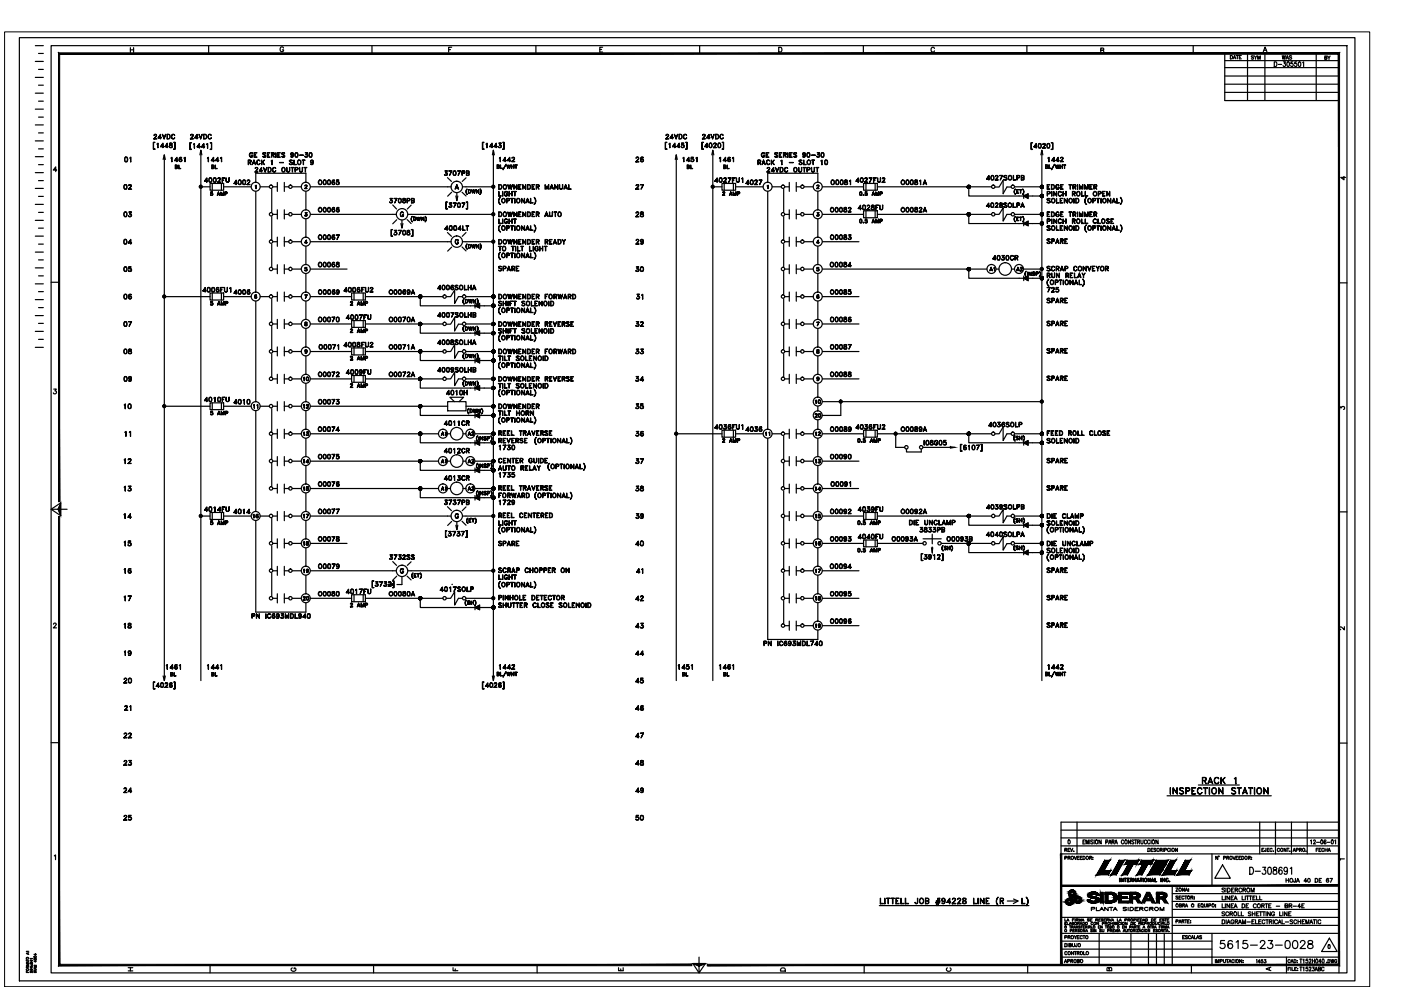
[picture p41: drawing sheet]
<svg xmlns="http://www.w3.org/2000/svg" width="297mm" height="210mm" viewBox="0 0 297 210" stroke-linecap="round" stroke-linejoin="round" font-family="sans-serif">
<g fill="none" stroke="#000" stroke-width=".25">
<path d="M4.1 8h283.2v200h-283.2zM7.5 19.8h1.7M7.5 16.4h1.7M7.5 13h1.7M7.5 9.7h1.7M8.2 18.1h1M8.2 14.7h1M8.2 11.3h1M10.8 9.7h274.8v196.6h-274.8zM27.6 10.1v1M27.6 10.6h.7M28.3 10.1v1"/>
<path d="M44.2 9.7v1.6M60.1 10.2a.37 .37 0 0 0-.4-.3 .37 .37 0 0 0-.3 .4v.3a.36 .36 0 0 0 .4 .4 .36 .36 0 0 0 .3-.4h-.2M78.9 9.7v1.6M95.1 10.5h.4M95.8 10h-.7v1M113.6 9.7v1.6M127.2 10.5h.4M127.8 10h-.6v1h.6M148.3 9.7v1.6M165.1 10h.3a.54 .54 0 0 1 .4 .5 .54 .54 0 0 1-.4 .5h-.3zM183 9.7v1.6M198.1 10.3a.37 .37 0 0 0-.4-.3 .37 .37 0 0 0-.3 .4v.3a.37 .37 0 0 0 .3 .3 .37 .37 0 0 0 .4-.2"/>
<path d="M217.7 9.7v1.6M233.4 10.7l.5-.1 .1-.3-.6-.1v1l.6-.1v-.4h-.2M253 9.7v1.6M259.7 19.6h24.2M259.7 17.9h24.2M259.7 16.1h24.2M259.7 14.3h24.2M259.7 12.9h24.2M260.9 11.8a.37 .37 0 0 1 .4 .3 .37 .37 0 0 1-.4 .4zM261.5 12.5l.2-.7 .3 .7M261.6 12.3h.3M262.1 11.8h.5"/>
<path d="M262.3 11.8v.7M262.8 12.1h.2M263.2 11.8h-.4v.7h.4M264.5 11.3v10M265.8 11.9h-.5l.5 .4-.1 .2-.4-.1M265.9 11.8l.3 .4v.4M266.5 11.8l-.3 .4M266.7 12.6v-.8l.2 .8 .3-.8v.8M267.8 11l.4-1 .4 1M268 10.7h.5M268.2 11.3v10M270.2 13.1a.51 .51 0 0 1 .5 .5 .51 .51 0 0 1-.5 .5z"/>
<path d="M271 13.7h.7M271.9 11.8l.1 .8 .2-.8 .2 .8 .1-.8M272.1 13.1h.4l-.2 .4a.3 .3 0 0 1 .3 .4 .3 .3 0 0 1-.6 0M272.7 12.6l.2-.8 .3 .8M272.8 12.3h.3M273 13.2l.1-.1a.58 .58 0 0 1 0 1l-.3-.4zM273.9 11.9l-.5-.1-.1 .2 .5 .2 .1 .2-.2 .2-.4-.2M274.1 13.1h-.4v.4a.3 .3 0 0 1 .4 .1 .3 .3 0 0 1 0 .4 .3 .3 0 0 1-.5-.1M274.9 13.1h-.4v.4a.3 .3 0 0 1 .4 .1 .3 .3 0 0 1 0 .4 .3 .3 0 0 1-.5-.1M275.4 13.2l.1-.1a.58 .58 0 0 1 0 1l-.2-.4zM276.2 13.3l.2-.2v1M279.1 11.3v10"/>
<path d="M280.9 12.2h.4v-.3h-.4v.7l.4-.1-.1-.3M281.5 11.9l.3 .3v.4M282 11.9l-.2 .3M283.9 11.3h-24.2v10h24.2M7.5 39.9h1.7M7.5 36.6h1.7M7.5 33.2h1.7M7.5 29.9h1.7M7.5 26.5h1.7M7.5 23.1h1.7M8.2 38.3h1M8.2 34.9h1"/>
<path d="M8.2 31.6h1M8.2 28.2h1M8.2 24.8h1M8.2 21.4h1M12 36.1h-.7l.5-.7v1M26.4 39.2l.1-.1a.47 .47 0 0 1 .4 .6 .47 .47 0 0 1-.5 .4l-.2-.4zM26.4 39.2h.4M26.5 39.2l-.2 .4 .2 .5M26.5 33.3a.47 .47 0 0 1 .6 .5 .47 .47 0 0 1-.6 .5l-.1-.4zM26.5 34.2h.4M26.5 33.4h.4M26.6 33.3l-.1 .4 .1 .6"/>
<path d="M26.8 39.2l.1 .4-.1 .5M26.9 33.3l.1 .4-.1 .6M27.7 33.3v1v-.9l-.2 .1zM32.5 30.2h.4h-.3v1.4l.3 .1h-.4zM32.6 29.4h.7h-.7l.5-.8-.2-.1-.3 .2a.29 .29 0 0 1 .3-.2 .29 .29 0 0 1 .3 .1l-.6 .8M33.5 30.3l-.1 1v-.9l-.1 .2zM33.6 29.2h.6h-.7l.5-.7v.9v-.8l-.4 .6M34.1 31.1h.6h-.7l.5-.8v1v-.8l-.4 .6M34.4 28.5l.4 .8 .3-.8-.3 .9zM34.6 33.8l.2-1 .3 1M34.8 32.8v111.5M35 31.1h.6h-.6l.5-.8v1l-.1-.8-.4 .6"/>
<path d="M35.4 28.5a.51 .51 0 0 1 .7 .5 .51 .51 0 0 1-.7 .4zM35.5 28.5a.46 .46 0 0 1 .5 .5 .46 .46 0 0 1-.5 .4zM35.9 31.2l.2 .1M36 30.4v.3l.4 .2v.3l-.5-.1 .1-.3 .4-.1v-.3zM36 30.4h.4M36 30.4v.3l.5 .3-.2 .3h-.3l-.1-.3 .5-.3v-.3M36.2 33.5l.2-.2v1v-.9zM36.5 31.2l-.1 .1M36.5 28.5h.3l.2 .2a.37 .37 0 0 0-.5 0 .37 .37 0 0 0 0 .5 .37 .37 0 0 0 .5 0v.1a.47 .47 0 0 1-.7-.1 .47 .47 0 0 1 .2-.7zM36.8 30.2h.3v1.5h-.3l.3-.1v-1.4zM37.1 34l.6 .1h-.7l.5-.8v1v-.8l-.4 .6M37.2 35.4l.3-.1v-.2l-.3-.1v.7l.4-.1-.1-.2h-.3"/>
<path d="M37.5 35.4l.1 .2-.4 .2v-.8l.4 .1-.1 .3M37.9 35v.7l.4 .1h-.4zM38 34.1l.3 .1 .2-.1M38 33.9l.3-.2 .2 .2M38.1 33.4h.4M38.2 33.4l-.1 .1a.48 .48 0 0 0 .1 .7M38.2 33.7l-.2 .3M38.4 33.7l.1 .3-.1 .2M38.4 33.4l.1 .1-.1-.2a.45 .45 0 0 0-.5 .5 .45 .45 0 0 0 .5 .4 .3 .3 0 0 0 .1-.4 .3 .3 0 0 0-.4-.1l-.1 .2M39 33.5l.2-.2v1v-.9zM40.3 30.3h.3h-.3v1.4h.3h-.3zM40.4 29.4h.6h-.7l.6-.6-.1-.3-.4 .1a.29 .29 0 0 1 .4-.1 .29 .29 0 0 1 .2 .3l-.6 .6"/>
<path d="M41 30.6l.2-.2v1v-.9zM41.3 29.2h.7h-.7l.5-.7v.9l-.1-.8-.4 .6M41.8 31.1h.7h-.7l.5-.7v1l-.1-.8-.4 .5M42.2 28.5l.3 .8 .4-.8-.4 .9zM42.4 32.8l.2-.9 .2 .9M42.6 39.6h1.9M42.6 31.9v112.4M42.8 31.1h.6h-.7l.5-.7v1v-.8l-.4 .5M43.2 28.5h.3a.54 .54 0 0 1 .3 .5 .54 .54 0 0 1-.3 .4h-.3zM43.2 28.5a.49 .49 0 0 1 .6 .3 .49 .49 0 0 1-.2 .6h-.4M43.4 38.4h.7h-.8l.6-.7v1l-.1-.9-.4 .6M43.8 30.6l.2-.2v1v-.9z"/>
<path d="M44 33.5l.2-.2v1v-.9zM44.2 28.6l.4-.1 .2 .2a.37 .37 0 0 0-.5 0 .37 .37 0 0 0-.1 .5 .37 .37 0 0 0 .5 0v.1a.45 .45 0 0 1-.6-.1 .45 .45 0 0 1 .1-.6zM44.4 37.7a.43 .43 0 0 1 .5 .5 .43 .43 0 0 1-.5 .4l-.1-.3zM44.4 38.6h.4M44.4 37.8h.4M44.5 37.7l-.2 .4 .2 .5M44.5 38.9h2.9v1.4h-2.9zM44.6 30.3h.3v1.4h-.3h.2v-1.4zM44.7 37.7l.2 .4-.2 .5M44.8 34l.7 .1h-.7l.5-.8v1l-.1-.8-.4 .6M45 35.4l.3-.1v-.2l-.3-.1v.7l.3-.1v-.2h-.3M45 38.9v1.4"/>
<path d="M45.2 35.4l.2 .2-.5 .2v-.8l.4 .1-.1 .3M45.3 37.7a.43 .43 0 0 1 .6 .5 .43 .43 0 0 1-.6 .4l-.1-.3zM45.3 38.6h.4M45.3 37.8h.4M45.4 37.7l-.1 .4 .1 .5M45.6 35l.1 .7 .4 .1h-.5zM45.7 37.7l.1 .4-.1 .5M45.7 34l.7 .1h-.7l.5-.8v1l-.1-.8-.4 .6M46.2 38.6l.6 .1h-.7l.6-.7-.1-.3-.4 .2 .4-.2 .1 .3-.5 .7M46.7 33.5l.3-.2v1l-.1-.9zM46.9 38.9v1.4M47.1 37.7h.6h-.5v1z"/>
<path d="M47.2 38.2h.2h-.2M47.4 39.6h5.9M47.9 37.7l.1 .8 .2 .1 .3-.1 .1-.8v.7l-.3 .3-.3-.2zM49.7 38.8l.6 .1h-.7l.5-.7v.9l-.1-.8-.3 .6M50.5 38.3l.3-.1a.47 .47 0 0 1 .4 .5 .47 .47 0 0 1-.5 .4zM50.7 39.1h.3M50.7 38.3h.3M50.7 38.2l-.2 .4 .2 .5M51 38.2l.1 .4-.1 .5M51.6 38.2h.1a.52 .52 0 0 1 .4 .5 .52 .52 0 0 1-.4 .4l-.2-.1zM51.6 39.1h.3M51.6 38.3h.3"/>
<path d="M51.6 38.2l-.1 .4 .1 .5M51.9 38.2l.1 .4-.1 .5M52.4 39.1h.6h-.6l.5-.6-.1-.3-.4 .1 .4-.1 .2 .3-.6 .6M52.7 34.4h.4l.1-.3-.5-.1-.1 .9v-1l.6 .1v.4h-.5M52.9 34.4l.4 .5-.3-.5M53 32.5l.3-.1 .3 .2a.34 .34 0 0 0-.4-.2 .34 .34 0 0 0-.2 .3v.3a.3 .3 0 0 0 .3 .3 .3 .3 0 0 0 .3-.3l-.3-.1h.3a.36 .36 0 0 1-.3 .5 .36 .36 0 0 1-.4-.4zM53.6 34.7h.5M53.6 34.6h.5M53.8 33.9l.4 1-.4-.8-.3 .8zM53.9 32.4h.6h-.5v.9h.5h-.6zM54 32.8l.2 .1zM54.1 36.4l.6 .1h-.6l.5-.7-.1-.3-.4 .2 .4-.2 .2 .2-.1 .2-.5 .6"/>
<path d="M54.1 39.4l.2-.1v.7v-.7zM54.2 38.7v-2h10.7v2M54.5 34.1l.4-.2 .2 .2a.34 .34 0 0 0-.3-.1 .34 .34 0 0 0-.3 .3v.2a.33 .33 0 0 0 .2 .4 .33 .33 0 0 0 .4-.2 .35 .35 0 0 1-.4 .2 .35 .35 0 0 1-.3-.4zM55.2 39.6h1.9M55.5 33.9v1zM55.5 35.5l-.1 1v-.9l-.4 .6h.7h-.7zM55.6 34.4l.5 .5-.4-.5M55.7 32.5l.2-.1 .4 .1h-.5l.5 .5v.3h-.5l-.1-.1 .4 .1 .2-.3zM55.8 35.5l.4 .8 .4-.8-.4 1zM56 33.9l-.5 .6zM56.7 32.4h.5h-.5v.9h.5h-.5zM56.7 32.8l.3 .1z"/>
<path d="M56.9 35.5h.3a.54 .54 0 0 1 .3 .5 .54 .54 0 0 1-.3 .5h-.3zM56.9 35.5h.3a.51 .51 0 0 1 0 .9h-.3M57.5 34.1l.2-.2v1v-.9zM57.6 32.4l.6 .1-.1 .3-.5 .1 .5-.2v-.2l-.5-.1v.9zM57.8 32.9l.4 .4-.3-.4M57.8 39.6h1M57.9 35.6l.4-.1 .2 .2a.34 .34 0 0 0-.4-.2 .34 .34 0 0 0-.3 .4v.2a.33 .33 0 0 0 .3 .3 .33 .33 0 0 0 .4-.2 .38 .38 0 0 1-.6 .2 .38 .38 0 0 1-.1-.5zM58.5 32.4v.9zM58.8 38.7v1.9M58.9 32.4h.5h-.5v.9h.5h-.5zM58.9 32.8l.3 .1zM59.3 34.4l.8 .1z"/>
<path d="M59.7 32.5l.2-.1 .5 .1h-.6l.5 .5v.3h-.5l-.1-.1 .5 .1 .1-.3zM59.8 35.6a.44 .44 0 0 1 .7 .4 .44 .44 0 0 1-.6 .4l-.2-.3zM60.3 39.6h1M60.3 38.7v1.9M60.8 35.5v.7l.2 .2 .3-.1 .1-.8-.1 .9-.3 .1-.2-.2zM61.3 34.1l.3-.2 .4 .2-.4-.1-.2 .1a.64 .64 0 0 1 .5 .8h-.3l-.3-.2a.32 .32 0 0 0 .4 .2 .32 .32 0 0 0 .2-.4zM61.7 32.7l.2 .2 .3-.2M61.7 32.6l.2-.2 .3 .2M61.7 33.2h.4M61.7 35.5h.6zM61.8 32.4l-.1 .2 .1 .3M62 32.4a.55 .55 0 0 1 0 .9"/>
<path d="M62 35.5v1v-1M62 39.6h1.9M62.2 32.8a.3 .3 0 0 1-.5 0 .3 .3 0 0 1 .2-.4 .48 .48 0 0 1 .3 .5 .48 .48 0 0 1-.5 .4v-.1l.1 .1M62.2 32.7l-.2 .2M62.3 33.9l.1 1h.5h-.6zM62.6 32.5l.1-.1a.45 .45 0 0 1 .5 .5 .45 .45 0 0 1-.5 .4zM62.6 35.5h.4l.2 .2-.1 .3h-.5h.4l.1-.2-.1-.3h-.4v1zM62.7 33.2h.3M62.7 32.5h.3M62.7 32.4l-.1 .4 .1 .5M63 32.4l.1 .4-.1 .5M63.2 34.1l.1-.2a.47 .47 0 0 1 .5 .6 .47 .47 0 0 1-.6 .4l-.1-.4z"/>
<path d="M63.5 32.9h.8zM63.5 35.5v.7l.3 .2 .3-.1v-.8l-.1 .9-.5-.1zM64.1 33.9l.5 .1zM64.3 34v.9v-.9M64.4 35.5h.6zM64.6 33.2l.2 .1M64.7 39.3h.3l.1 .2-.5 .4 .5 .1h-.5l.5-.5a.21 .21 0 0 0-.2-.2 .21 .21 0 0 0-.3 .1zM64.7 35.5v1l.1-1M64.9 32.8l.3 .2M64.9 32.7a.34 .34 0 0 1 .4 .3 .34 .34 0 0 1-.3 .4 .34 .34 0 0 1-.4-.3l.4 .2 .2-.2M65 32.8l.2 .2-.2 .3M65.2 32.4h-.5h.5l-.3 .4"/>
<path d="M65.2 32.4l-.3 .4M65.7 32.4a.48 .48 0 0 1 .5 .4 .48 .48 0 0 1-.3 .5l-.3-.2zM65.7 33.2h.3M65.7 32.5h.3M65.7 32.4l-.1 .4 .1 .5M65.8 39.6h29.9M65.9 34.3l.2 .2 .3-.2M65.9 34.1l.2-.1 .3 .1M65.9 34.8h.4M66 32.4l.1 .4-.1 .5M66.1 34l-.2 .2 .2 .3M66.2 34l.2 .2-.1 .7"/>
<path d="M66.4 34.4a.3 .3 0 0 1-.5 .1 .3 .3 0 0 1 0-.5 .3 .3 0 0 1 .5 .1v.6l-.2 .2-.3-.2 .1 .2M66.4 34.2l-.2 .3M68.7 38.2h.1a.47 .47 0 0 1 .4 .5 .47 .47 0 0 1-.5 .4l-.2-.4zM68.7 39.1h.3M68.7 38.3h.3M68.7 38.2l-.1 .4 .1 .5M69 38.2l.1 .4-.1 .5M69.5 38.3l.2-.1a.47 .47 0 0 1 .4 .5 .47 .47 0 0 1-.5 .4zM69.6 39.1h.3M69.6 38.3h.3M69.6 38.2l-.1 .4 .1 .5M69.9 38.2l.1 .4-.1 .5"/>
<path d="M70.4 38.9l.3 .2 .3-.2M70.4 38.8l.3-.2 .3 .2M70.5 38.3h.4M70.6 38.2l-.2 .6 .3 .3M70.7 38.6l-.3 .2M70.8 38.6l.2 .2-.2 .3M70.9 38.2a.48 .48 0 0 0-.6 .4 .48 .48 0 0 0 .4 .5 .3 .3 0 0 0 .3-.4 .3 .3 0 0 0-.6 0M71.3 39l.2 .1M71.7 38.6l.2 .2-.2 .3M71.9 38.7l-.2-.1h-.4l.1-.4h.4h-.4v.4a.34 .34 0 0 1 .5 0 .34 .34 0 0 1-.1 .5 .34 .34 0 0 1-.5-.1l.4 .1 .2-.2M94.3 37.1l.1 .1M94.6 36.6l.2 .3-.2 .3"/>
<path d="M94.8 36.3l-.5-.1h.5l-.3 .4h.2a.33 .33 0 0 1 0 .6 .33 .33 0 0 1-.5-.2h.1M94.8 36.2l-.4 .4 .4 .2M94.8 37l-.2 .2-.3-.2M94.9 37.7l.8 .8M95.8 36.2l-.5 1 .5-1h-.7l.7 .1M96.2 36.3a.45 .45 0 0 1 .5 .4 .45 .45 0 0 1-.5 .5l-.1-.4zM96.2 37.1h.4M96.2 36.3h.4M96.3 36.3l-.2 .3 .2 .6M96.5 36.3l.1 .3-.1 .6M96.6 39.9h.5M96.6 39.8h.5"/>
<path d="M96.9 39.1l.3 1-.3-.8-.4 .8zM97.6 36.2l-.5 1 .5-1h-.6l.6 .1M98 36.7l.5-.1v-.3h-.5v.9v-1l.5 .1v.4h-.5M98.1 39.6h6.5M98.8 37.7l-.8 .8M98.9 36.3h.5v.1v.2l-.5 .1M98.9 36.7l.5 .1v.1v.2l-.5 .1M99.3 36.7l.1 .1v.3l-.5 .1v-1l.5 .1 .1 .3-.2 .1M102.3 30.2h.3h-.2v1.4l.2 .1h-.3zM103 30.6l.3-.3v1l-.1-.9zM103.9 31.1h.6h-.7l.5-.8v1v-.8l-.4 .6M104.4 32.8l.2-.9 .2 .9"/>
<path d="M104.6 31.9v112.4M104.8 31.1h.7h-.8l.5-.8v1v-.8l-.4 .6M105.5 35l.3 .1v.2h-.3M105.5 35.3l.3 .2v.1l-.3 .1M105.7 35.3l.2 .2-.1 .1-.4 .1v-.7l.5 .1-.2 .2M105.7 31.2l.1 .1M105.7 39.1h.4a.54 .54 0 0 1 .3 .5 .54 .54 0 0 1-.3 .5h-.4zM105.8 39.2h.3a.51 .51 0 0 1 0 .9h-.3zM105.9 33.5l.2-.2v1l-.1-.9zM106.1 35v.7h.5h-.5zM106.1 30.8l.2 .2-.2 .3M106.2 30.4l-.5-.1h.6l-.3 .4a.32 .32 0 0 1 .2 .6 .32 .32 0 0 1-.5-.2"/>
<path d="M106.2 30.3l-.3 .5 .4 .1M106.3 31.1l-.3 .2-.3-.2M106.6 30.2h.3v1.5h-.3l.2-.1v-1.4zM106.7 34l.7 .1h-.8l.5-.8v1v-.8l-.4 .6M106.8 39.3a.42 .42 0 0 1 .6 .3 .42 .42 0 0 1-.6 .4zM107.3 34.8l-.7 1.2zM107.4 35l.3 .6 .2-.6 .1 .6 .2-.6-.2 .7-.1-.6-.2 .6zM107.6 34l.7 .1h-.7l.5-.8v1l-.1-.8-.4 .6M107.7 39.1l.2 .9 .3-.9 .2 .9 .3-.9-.3 1-.2-.8-.3 .8zM108.5 35v.7zM108.5 35.3h.4M108.5 34.2l.6 .1h-.6l.6-.8-.3-.1-.3 .2a.28 .28 0 0 1 .3-.3 .28 .28 0 0 1 .3 .3l-.6 .7"/>
<path d="M108.9 39.1l.7 .9v-.9v1l-.6-.8-.1 .8zM108.9 35l.1 .7zM109.2 35h.4zM109.4 35v.7v-.7M109.9 39.1h.6l-.5 .1v.9h.5h-.6zM110 39.6h.3l-.3 .1M110.8 39.1l.6 .9 .1-.9v1l-.6-.8-.1 .8zM111.8 39.1h.4a.54 .54 0 0 1 .3 .5 .54 .54 0 0 1-.3 .5h-.4zM111.9 39.2h.3a.51 .51 0 0 1 0 .9h-.3zM112.8 39.1h.6l-.5 .1v.9h.5h-.6zM112.9 39.6h.3l-.3 .1M113.7 39.6h.5v-.4h-.5v.9v-1l.6 .1-.1 .4-.5 .1"/>
<path d="M114 39.7l.3 .4-.3-.4M115.6 39.1l.4 .9 .3-.9v1v-.7l-.3 .7-.3-.7-.1 .7zM116.7 39.9h.6M116.8 39.8h.4M117 39.1l.3 1-.3-.8-.4 .8zM117.6 39.1l.6 .9 .1-.9v1l-.7-.8v.8zM118.6 39.1l.1 .7 .2 .3 .4-.3v-.7v.7l-.2 .3-.4-.1zM119.6 39.9h.6M119.7 39.8h.4M119.9 39.1l.4 1-.4-.8-.4 .8zM120.6 39.1v1h.5h-.5zM134.9 33.4l.4-.1 .1 .3-.6 .7h.7h-.7l.6-.7a.28 .28 0 0 0-.3-.3 .28 .28 0 0 0-.3 .3z"/>
<path d="M135.8 39.1h.6l-.5 1 .5-.9zM135.8 34.1l.3 .2 .3-.2M135.8 33.9l.3-.2 .3 .2M135.9 33.4h.5M136 33.3l-.2 .7 .3 .3M136.1 33.7l-.3 .3M136.2 33.7l.2 .3-.2 .3M136.3 33.3l.1 .2v-.2a.5 .5 0 0 0-.7 .4 .5 .5 0 0 0 .4 .6 .32 .32 0 0 0 .3-.4 .32 .32 0 0 0-.6 0M141.1 30.2h.3h-.3v1.4l.3 .1h-.3zM141.2 29.4h.6h-.7l.6-.8-.3-.1-.2 .2a.3 .3 0 0 1 .3-.2 .3 .3 0 0 1 .3 .3l-.6 .6M141.8 30.6l.2-.3v1v-.9zM142.1 29.2h.7h-.7l.5-.7v.9l-.1-.8-.4 .6"/>
<path d="M142.6 31.1h.7h-.7l.5-.8v1l-.1-.8-.4 .6M143 28.5l.3 .8 .4-.8-.4 .9zM143.2 33.8l.2-1 .2 1M143.4 32.8v111.5M143.6 31.1h.6h-.7l.5-.8v1v-.8l-.4 .6M144 28.5a.51 .51 0 0 1 .6 .5 .51 .51 0 0 1-.6 .4zM144 28.5a.46 .46 0 0 1 .6 .5 .46 .46 0 0 1-.6 .4zM144.5 31.2l.1 .1M144.8 33.5l.2-.2v1l-.1-.9zM144.9 30.7l.1 .2-.1 .4M145 30.9l-.2-.2-.3 .1v-.5h.5l-.4 .1-.1 .3a.34 .34 0 0 1 .5 .1 .34 .34 0 0 1-.1 .5 .34 .34 0 0 1-.5-.2h.1M145 31.1l-.2 .2-.3-.2"/>
<path d="M145.1 28.5h.3l.2 .2a.37 .37 0 0 0-.5 0 .37 .37 0 0 0-.1 .5 .37 .37 0 0 0 .5 0v.1a.47 .47 0 0 1-.6-.1 .47 .47 0 0 1 .2-.7zM145.4 30.2h.3v1.5h-.3l.2-.1v-1.4zM145.6 34l.7 .1h-.8l.6-.8v1l-.1-.8-.4 .6M145.8 35.4l.3-.1v-.2l-.3-.1v.7l.3-.1v-.2h-.3M146 35.4l.2 .2-.5 .2v-.8l.4 .1-.1 .3M146.4 35l.1 .7 .4 .1h-.5zM146.5 34.1l.2 .1M146.9 33.7l.2 .2-.2 .3M147.1 33.9l-.2-.2h-.4l.1-.4h.4l-.4 .1v.3a.36 .36 0 0 1 .5 0 .36 .36 0 0 1-.1 .6 .36 .36 0 0 1-.5-.2l.4 .1 .2-.1M147.5 33.5l.3-.2v1l-.1-.9zM148.8 30.2h.3h-.3v1.4l.3 .1h-.3zM149 29.4h.6h-.7l.6-.6-.2-.3-.3 .1a.29 .29 0 0 1 .3-.1 .29 .29 0 0 1 .2 .3l-.5 .6"/>
<path d="M149.5 31.1h.6h-.7l.5-.8v1v-.8l-.4 .6M149.9 29.2h.6h-.7l.5-.7v.9v-.8l-.4 .6M150.5 30.4a.45 .45 0 0 1 .5 .4 .45 .45 0 0 1-.5 .5l-.2-.4zM150.5 31.2h.3M150.5 30.4h.3M150.5 30.4l-.1 .4 .1 .5M150.7 28.5l.4 .8 .3-.8-.3 .9zM150.8 30.4l.1 .4-.1 .5M150.9 32.8l.2-.9 .2 .9M151.1 39.6h2M151.1 31.9v112.4M151.3 31.3h.6h-.6l.5-.7-.1-.2h-.3l-.1 .2v-.2l.4-.1 .1 .3-.5 .7"/>
<path d="M151.6 38.4h.7h-.7l.5-.7v1l-.1-.9-.4 .6M151.7 28.5h.4a.54 .54 0 0 1 .3 .5 .54 .54 0 0 1-.3 .4h-.4zM151.8 28.5a.49 .49 0 0 1 .5 .3 .49 .49 0 0 1-.1 .6h-.4zM152.3 30.4a.45 .45 0 0 1 .5 .4 .45 .45 0 0 1-.5 .5l-.1-.4zM152.3 31.2h.4M152.3 30.4h.4M152.4 30.4l-.2 .4 .2 .5M152.5 33.5l.3-.2v1l-.1-.9zM152.6 37.7a.43 .43 0 0 1 .5 .5 .43 .43 0 0 1-.5 .4l-.1-.3zM152.6 38.6h.4M152.6 37.8h.4M152.7 37.7l-.2 .4 .2 .5"/>
<path d="M152.7 30.4l.1 .4-.1 .5M152.8 28.5h.3l.2 .2a.37 .37 0 0 0-.5 0 .37 .37 0 0 0 0 .5 .37 .37 0 0 0 .5 0v.1a.47 .47 0 0 1-.7-.1 .47 .47 0 0 1 .2-.7zM153 37.7l.1 .4-.1 .5M153.1 38.9h2.9v1.4h-2.9zM153.1 30.2h.3v1.5h-.3l.3-.1v-1.4zM153.4 34l.6 .1h-.7l.5-.8v1v-.8l-.4 .6M153.5 38.6l.6 .1h-.7l.6-.7-.2-.3-.3 .2 .3-.2 .2 .3-.5 .7M153.5 35.4l.3-.1v-.2l-.3-.1v.7h.3v-.3h-.3M153.5 38.9v1.4M153.8 35.4l.1 .2-.4 .2v-.8l.4 .1-.1 .3M154.2 35v.7l.4 .1h-.4zM154.3 34.1l.3 .1 .3-.1"/>
<path d="M154.3 33.9l.3-.2 .3 .2M154.4 33.4h.4M154.5 33.4l-.2 .6 .2 .2M154.5 33.7l-.2 .3M154.6 33.7l.3 .3-.3 .2M154.7 33.4l.2 .1-.3-.2a.45 .45 0 0 0-.3 .5 .45 .45 0 0 0 .4 .4l.2-.3-.3-.2-.3 .2M154.9 37.7l-.4 1 .5-1h-.7h.6M155.3 37.7h.6h-.5v1zM155.3 33.5l.2-.2v1v-.9zM155.4 38.2h.2h-.2M155.5 38.9v1.4M156 39.6h5.8"/>
<path d="M156.1 37.7l.1 .7 .2 .2 .3-.1 .1-.8v.7l-.3 .3-.3-.2zM157.2 37.9l.3-.2v1l-.1-.9zM158.2 38.8l.6 .1h-.6l.5-.7v.9l-.1-.8-.4 .6M159.2 38.2h.1a.47 .47 0 0 1 .4 .5 .47 .47 0 0 1-.5 .4l-.2-.4zM159.2 39.1h.4M159.2 38.3h.4M159.3 38.2l-.2 .4 .2 .5M159.5 38.2l.2 .4-.2 .5M160 39.1h.6h-.6l.5-.8-.3-.1-.2 .2a.29 .29 0 0 1 .3-.2 .29 .29 0 0 1 .3 .1l-.6 .8M160.7 34.4h.5v-.4h-.5v.9v-1l.5 .1v.4h-.5M161 34.4l.3 .5-.3-.5M161.5 38.2l-.5 .9 .5-.9h-.6h.6"/>
<path d="M161.5 32.5l.4-.1 .2 .2a.34 .34 0 0 0-.3-.2 .34 .34 0 0 0-.3 .3v.3a.3 .3 0 0 0 .3 .3 .3 .3 0 0 0 .3-.3l-.2-.1h.2a.36 .36 0 0 1-.3 .5 .36 .36 0 0 1-.4-.4zM161.6 34.7h.6M161.7 34.6h.4M161.9 33.9l.4 1-.4-.8-.4 .8zM162.4 32.4h.6h-.5v.9h.5h-.6zM162.5 32.8l.3 .1zM162.6 34.1l.3-.2 .3 .2a.34 .34 0 0 0-.4-.1 .34 .34 0 0 0-.2 .3v.2a.33 .33 0 0 0 .2 .4 .33 .33 0 0 0 .4-.2 .34 .34 0 0 1-.4 .2 .34 .34 0 0 1-.3-.4zM162.6 36.4l.6 .1h-.6l.6-.7-.2-.3-.4 .2 .4-.2 .2 .2v.2l-.6 .6M162.6 39.4l.3-.1v.7l-.1-.7zM162.8 38.7v-2h10.6v2M163.5 33.9l.1 1zM163.7 34.4l.5 .5-.5-.5"/>
<path d="M163.7 39.6h2M164 35.5v1v-.9l-.4 .6h.6h-.7zM164.1 33.9l-.5 .6zM164.3 32.5l.2-.1 .4 .1h-.6l.5 .5v.3h-.5v-.1l.4 .1 .1-.3zM164.4 35.5l.4 .8 .3-.8-.3 1zM165.2 32.4h.6h-.5v.9h.5h-.6zM165.3 32.8l.2 .1zM165.4 35.5h.3a.54 .54 0 0 1 .3 .5 .54 .54 0 0 1-.3 .5h-.3zM165.4 35.5h.3a.51 .51 0 0 1 0 .9h-.3zM165.5 34.1l.3-.2v1l-.1-.9zM166.1 32.4l.6 .1-.1 .3-.4 .1 .5-.2-.1-.2-.4-.1v.9zM166.4 32.9l.3 .4-.3-.4"/>
<path d="M166.4 39.6h.9M166.5 35.5h.3l.2 .2a.34 .34 0 0 0-.4-.2 .34 .34 0 0 0-.2 .4v.2a.33 .33 0 0 0 .2 .3 .33 .33 0 0 0 .4-.2 .38 .38 0 0 1-.5 .2 .38 .38 0 0 1-.2-.5zM167 32.4v.9zM167.3 34.4l.8 .1zM167.3 38.7v1.9M167.4 32.4h.6h-.5v.9h.5h-.6zM167.5 32.8l.3 .1zM168.3 32.5l.2-.1 .4 .1h-.6l.6 .5-.1 .3h-.4l-.1-.1 .4 .1 .2-.3zM168.4 35.5a.46 .46 0 0 1 .6 .5 .46 .46 0 0 1-.6 .4l-.1-.3zM168.8 39.6h1M168.8 38.7v1.9M169.3 35.5l.1 .7 .2 .2 .3-.1 .1-.8-.2 .9-.2 .1-.2-.2z"/>
<path d="M169.4 34.1l.3-.2 .4 .2a.31 .31 0 0 0-.4-.1 .31 .31 0 0 0-.2 .2l.5 .3v.4h-.5l-.1-.2 .4 .2 .2-.3zM170.2 32.7l.2 .2 .3-.2M170.2 32.6l.2-.2 .3 .2M170.3 35.5h.6zM170.3 33.2h.3M170.4 33.9v1h.5h-.5zM170.4 32.4l-.2 .2 .2 .3M170.5 35.5v1l.1-1M170.5 32.4l.2 .3-.1 .6M170.5 39.6h1.9M170.7 32.8a.3 .3 0 0 1-.4 .1 .3 .3 0 0 1 0-.5 .3 .3 0 0 1 .4 .1v.6l-.2 .2-.3-.1 .1 .1M170.7 32.7l-.2 .2"/>
<path d="M171.1 35.5h.4l.2 .2-.1 .3h-.4h.3l.2-.2-.2-.3h-.3v1zM171.1 32.5l.1-.1a.45 .45 0 0 1 .6 .5 .45 .45 0 0 1-.6 .4zM171.2 33.2h.4M171.5 32.4l.2 .4-.2 .5M171.6 32.5h-.4l.1 .8M172 35.5l.1 .7 .2 .2 .3-.1 .1-.8-.1 .9-.5-.1zM172 32.9h.8zM172.1 33.9l.6 .1zM172.4 34v.9v-.9M173 35.5h.6zM173.2 33.2l.2 .1M173.2 39.3h.4v.2l-.4 .4 .5 .1h-.6l.5-.5a.21 .21 0 0 0-.2-.2 .21 .21 0 0 0-.2 .1z"/>
<path d="M173.3 35.5v1v-1M173.4 32.7a.34 .34 0 0 1 .4 .3 .34 .34 0 0 1-.3 .4 .34 .34 0 0 1-.4-.3l.4 .2 .3-.2M173.6 32.8l.2 .2-.2 .3M173.7 32.4h-.4h.5l-.4 .4M173.7 32.4l-.3 .4 .4 .2M174 34.1l.3-.2v1l-.1-.9zM174.2 32.4a.48 .48 0 0 1 .6 .4 .48 .48 0 0 1-.3 .5l-.4-.2zM174.2 33.2h.4M174.2 32.5h.4M174.3 32.4l-.2 .4 .2 .5M174.4 39.6h8.7M174.5 32.4l.2 .4-.2 .5"/>
<path d="M175 34a.45 .45 0 0 1 .5 .4 .45 .45 0 0 1-.5 .5l-.2-.4zM175 34.8h.3M175 34h.3M175 34l-.1 .4 .1 .5M175.3 34l.1 .4-.1 .5M177.3 38.2h.2a.47 .47 0 0 1 .3 .5 .47 .47 0 0 1-.5 .4l-.1-.4zM177.3 39.1h.4M177.3 38.3h.4M177.4 38.2l-.2 .4 .2 .5M177.7 38.2l.1 .4-.1 .5M178.3 38.2h.1a.47 .47 0 0 1 .4 .5 .47 .47 0 0 1-.5 .4l-.2-.4zM178.3 39.1h.3"/>
<path d="M178.3 38.3h.3M178.3 38.2l-.1 .4 .1 .5M178.6 38.2l.1 .4-.1 .5M179.1 39l.1 .1M179.2 38.2a.39 .39 0 0 0 .4 .5v.4h-.4a.4 .4 0 0 1 .4-.6v-.3zM179.2 38.3h.4M179.2 38.2v.2a.48 .48 0 0 1 .4 .7h-.3a.31 .31 0 0 1-.3-.3 .31 .31 0 0 1 .5-.2v-.4M179.7 39l-.2 .1M180.1 38.3l.2-.1v.9v-.8zM181.5 38.4h.7h-.7l.5-.7v1l-.1-.9-.4 .6M182.5 38.6h.4M182.5 37.8h.4"/>
<path d="M182.6 37.7l-.2 .4 .2 .5M182.8 37.7l.2 .4-.2 .5M183.1 38.9h2.9v1.4h-2.9zM183.3 38.6l.6 .1h-.6l.6-.8-.3-.2-.3 .2a.28 .28 0 0 1 .3-.2 .28 .28 0 0 1 .3 .3l-.6 .7M183.6 38.9v1.4M184.8 37.7l-.4 1 .5-1h-.7h.6M185.2 37.7h.6h-.5v1zM185.3 38.2h.2h-.2M185.5 38.9v1.4M186 39.6h24.2M186.1 37.7v.7l.2 .2 .3-.1 .1-.8v.7l-.3 .3-.3-.2zM187.1 38.6l.6 .1h-.7l.5-.7-.1-.3-.3 .2a.29 .29 0 0 1 .3-.2 .29 .29 0 0 1 .2 .3l-.5 .7"/>
<path d="M192.2 38.2h.2a.47 .47 0 0 1 .3 .5 .47 .47 0 0 1-.5 .4l-.1-.4zM192.2 39.1h.4M192.2 38.3h.4M192.3 38.2l-.2 .4 .2 .5M192.5 38.2l.2 .4-.2 .5M193.1 38.2h.2a.52 .52 0 0 1 .3 .5 .52 .52 0 0 1-.3 .4l-.3-.1zM193.1 39.1h.4M193.1 38.3h.4M193.2 38.2l-.2 .4 .2 .5M193.5 38.2l.1 .4-.1 .5M194 39l.1 .1M194 38.2v.3l.5 .2v.4h-.5v-.4l.5-.3v-.2z"/>
<path d="M194 38.3h.5M194.1 38.2v.3l.5 .3-.2 .3h-.4l-.1-.3 .5-.3v-.3M194.5 39l-.1 .1M195 38.3l.2-.1v.9v-.8zM195.8 38.9h.6M195.9 38.8h.4M196.1 38.2l.4 .9-.4-.8-.4 .8zM205.1 39.7l.4-.4zM205.1 39.8l.4-.5-.4 .5M205.1 39.4l.1-.1-.1 .2M205.3 39.9l.4-.4-.4 .4M205.4 39.3l-.3 .2"/>
<path d="M205.4 39.6v2h15.5M205.4 39.3l-.3 .3M205.4 39.3l-.3 .4M205.6 39.4l-.5 .5zM205.6 39.4l-.5 .4 .5-.4M205.7 39.4l-.5 .5 .5-.5M205.7 39.4l-.5 .5M205.7 39.8l-.2 .1M205.7 39.7l-.2 .2 .2-.2M205.7 39.7l-.2 .2M205.7 39.6l-.3 .3 .3-.3M205.7 39.6l-.3 .3"/>
<path d="M205.7 39.7l-.3 .2 .3-.2M209.2 37.9l.6 .1h-.6l.5-.8v1l-.1-.9-.4 .7M210.2 37.2a.45 .45 0 0 1 .5 .5 .45 .45 0 0 1-.5 .4l-.1-.4zM210.2 38.1h.4M210.2 37.3h.4M210.3 37.2l-.2 .4 .2 .5M210.5 37.2l.2 .4-.2 .5M211 38.1l.7 .1h-.7l.5-.7-.1-.3-.4 .3 .1-.2 .3-.1 .2 .3-.6 .7M212.5 37.2l-.5 1 .6-1h-.7h.6M212.7 38.2l-.9 1.5h-.9M212.7 38.3v2.8M212.9 37.3l.2-.1 .4 .1h-.6v.2l.5 .3v.3l-.5-.1h.5v-.2l-.5-.2z"/>
<path d="M214.4 39.7h-.9l-.8 1.3M214.8 37.2l.1 .9 .5 .1h-.6zM215.1 39.6h5.8M215.6 37.2h.4l.2 .2-.1 .3h-.5l.6-.2-.1-.2-.5-.1v1zM216.5 37.2l.6 .1v.2l-.2 .2 .2 .1-.1 .3-.5 .1zM216.6 37.2l.4 .1v.3l-.4 .1h.4v.4h-.4zM218.6 30.3h.3h-.2v1.4h.2h-.3zM219.2 31.1h.7h-.7l.5-.7v1v-.8l-.5 .5M220.3 30.5a.45 .45 0 0 1 .5 .4 .45 .45 0 0 1-.5 .5l-.2-.4zM220.3 31.3h.3M220.3 30.5h.3M220.3 30.5l-.1 .3 .1 .6"/>
<path d="M220.6 30.5l.1 .3-.1 .6M220.6 39.6l.3-.3-.3 .4M220.6 39.5l.2-.2-.2 .2M220.7 32.8l.2-.9 .2 .9M220.7 39.9l.4-.5-.4 .5M220.7 39.4h-.1M220.8 39.3l-.2 .2 .2-.2M220.9 31.9v112.4M220.9 39.3l-.3 .4 .4-.4-.4 .5M221.1 30.6a.31 .31 0 0 1 .3-.2 .31 .31 0 0 1 .3 .3l-.6 .7h.6h-.7l.6-.7-.2-.2zM221.1 39.4l-.5 .4M221.1 39.3l-.5 .5 .5-.5"/>
<path d="M221.1 39.4l-.5 .5 .5-.5M221.1 39.4l-.5 .4zM221.1 39.4l-.4 .5 .4-.5M221.1 39.4l-.4 .5 .5-.5M221.2 39.6l-.4 .3 .4-.4-.5 .4M221.2 39.7l-.3 .2M221.2 39.7l-.2 .2 .1-.1M221.7 35l.4 .1v.2h-.4M221.7 35.3l.4 .2v.1l-.4 .1M222 35.3l.1 .3-.4 .1v-.7l.5 .1-.2 .2M222 39.1h.6l-.5 .1v.9h.5h-.6zM222.1 39.6h.3l-.3 .1"/>
<path d="M222.1 30.5a.48 .48 0 0 1 .6 .3 .48 .48 0 0 1-.4 .6l-.3-.2zM222.1 31.3h.4M222.1 30.5h.4M222.2 33.5l.2-.2v1l-.1-.9zM222.2 30.5l-.2 .3 .2 .6M222.4 35v.7h.4h-.4zM222.4 30.5l.1 .3-.1 .6M222.9 30.3h.3v1.4h-.3h.3v-1.4zM222.9 39.1h.4a.54 .54 0 0 1 .3 .5 .54 .54 0 0 1-.3 .5h-.4zM223 39.2h.3a.51 .51 0 0 1 0 .9h-.3zM223 34l.6 .1h-.6l.5-.8v1l-.1-.8-.4 .6M223.6 34.8l-.7 1.2z"/>
<path d="M223.8 35l.2 .6 .2-.6 .1 .6 .2-.6-.2 .7-.1-.6-.2 .6zM223.9 34l.7 .1h-.7l.5-.8v1l-.1-.8-.4 .6M224 39.2l.3-.1 .2 .3-.2-.2a.42 .42 0 0 0-.4 .5 .42 .42 0 0 0 .6 .3v-.3h-.2h.2v.3a.47 .47 0 0 1-.7-.2 .47 .47 0 0 1 .2-.6zM224.7 35l.1 .7zM224.8 35.3h.4M224.8 34.2l.7 .1h-.7l.5-.8-.3-.1-.2 .2a.28 .28 0 0 1 .3-.3 .28 .28 0 0 1 .3 .3l-.6 .7M224.9 39.1l.5 .1zM224.9 39.1v1h.5h-.5M224.9 39.6h.3l-.3 .1M225.2 35l.1 .7zM225.5 35h.4zM225.7 35v.7v-.7"/>
<path d="M226.6 39.1l.6 .1zM226.9 39.2v.9v-.9M227.5 39.6h.5v-.4h-.5v.9v-1l.5 .1v.4l-.5 .1M227.8 39.7l.3 .4zM228.4 39.1l.1 1zM228.9 39.1l.3 .9 .4-.9v1l-.1-.7-.3 .7-.3-.7v.7zM230 39.1l.3 .9 .4-.9v1l-.1-.7-.3 .7-.3-.7v.7zM231.1 39.1h.5l-.5 .1v.9h.5h-.5zM231.1 39.6h.3l-.3 .1M232 39.6h.5v-.4h-.5l-.1 .9v-1l.6 .1v.4l-.5 .1M232.2 39.7l.3 .4-.3-.4M284.9 37.4v.7l-.6-.5h1"/>
<path d="M7.5 56.8h1.7M7.5 53.5h1.7M7.5 50.1h1.7M7.5 46.7h1.7M7.5 43.3h1.7M8.2 58.5h1M8.2 55.1h1M8.2 51.8h1M8.2 48.4h1M8.2 45h1M8.2 41.6h1M10.8 59.8h1.7"/>
<path d="M26.4 50.8a.47 .47 0 0 1 .5 .5 .47 .47 0 0 1-.5 .4l-.2-.4zM26.4 51.7h.4M26.4 50.8h.4M26.4 56.6h.1a.47 .47 0 0 1 .4 .5 .47 .47 0 0 1-.5 .4l-.2-.4zM26.4 57.5h.4M26.4 56.7h.4M26.4 50.8l-.1 .4 .1 .5M26.4 45l.1-.1a.53 .53 0 0 1 .4 .6 .53 .53 0 0 1-.4 .5l-.3-.5zM26.4 45.8h.4M26.4 45h.4M26.4 40h.4M26.5 56.6l-.2 .4 .2 .5"/>
<path d="M26.5 45l-.2 .4 .2 .5M26.7 50.8l.1 .4-.1 .5M26.8 56.6l.1 .4-.1 .5M26.8 45l.1 .4-.1 .5M27.2 51.5h.7h-.7l.5-.8v1.1v-.9l-.5 .6M27.3 40.1h.6h-.7l.6-.7a.29 .29 0 0 0-.2-.2 .29 .29 0 0 0-.3 .2 .3 .3 0 0 1 .3-.3 .3 .3 0 0 1 .3 .3l-.6 .7M27.3 57.4l.1 .1M27.3 45.8l.1 .1M27.5 45.3a.34 .34 0 0 1 .4 .3 .34 .34 0 0 1-.3 .4 .34 .34 0 0 1-.4-.3l.4 .2 .3-.2M27.6 57l.3 .2-.3 .3M27.6 45.4l.3 .2-.3 .3M27.8 45l-.5-.1h.6l-.4 .5"/>
<path d="M27.8 44.9l-.3 .5 .4 .2M27.9 57.1l-.3-.1h-.3v-.4h.5h-.5v.4a.36 .36 0 0 1 .5 0 .36 .36 0 0 1-.1 .5 .36 .36 0 0 1-.5-.1l.4 .1 .3-.2M44.7 41.3l.1 .1M45 41l.1 .2-.1 .2M45.1 41.1l-.2-.1h-.2v-.3h.3h-.3v.3a.27 .27 0 0 1 .4 0 .27 .27 0 0 1-.1 .4 .27 .27 0 0 1-.4-.1l.4 .1 .1-.1M46.1 41.3h.4M46.3 40.7l.3 .7-.3-.6-.2 .6zM46.8 40.7l.3 .6 .3-.6v.7v-.5l-.3 .5-.2-.5-.1 .5zM47.7 41h.4v-.2l-.4-.1v.7v-.7h.4v.3l-.4 .1M54.2 40.6v21.3M57.6 40.1v4.8M57.6 45.9v4.9"/>
<path d="M57.6 51.8v4.8M57.8 57.1h1M57.8 51.3h1M57.8 45.5h1M58.8 44.5v1.9M58.8 50.3v1.9M58.8 56.1v1.9M60.3 57.1h1M60.3 51.3h1M60.3 45.5h1M60.3 44.5v1.9M60.3 50.3v1.9"/>
<path d="M60.3 56.1v1.9M62 57.1h1.9M62 51.3h1.9M62 45.5h1.9M64.6 51.4l.6 .1h-.6l.4-.6v.7l-.1-.6-.3 .5M64.6 57.3l.2 .1M64.6 45.7l.2 .1M64.9 45.4a.24 .24 0 0 1 .2 .2 .24 .24 0 0 1-.2 .3 .24 .24 0 0 1-.3-.2l.3 .1 .2-.2M64.9 40.6v3.9M64.9 46.4v3.9M64.9 52.2v3.9M64.9 58v3.9"/>
<path d="M64.9 57l.2 .1-.2 .3M64.9 45.4l.2 .1-.2 .3M65.1 57.1l-.2-.1h-.3l.1-.3h.4l-.4 .1v.2a.27 .27 0 0 1 .4 0 .27 .27 0 0 1-.1 .4 .27 .27 0 0 1-.4-.1l.4 .1 .1-.1M65.1 45.1h-.4h.4l-.2 .3M65.1 45.1l-.3 .3 .3 .1M65.8 57.1h7.8M65.8 51.3h29.9M65.8 45.5h18.2M67.6 49.9a.44 .44 0 0 1 .7 .4 .44 .44 0 0 1-.6 .4l-.2-.3zM68.7 55.7a.45 .45 0 0 1 .5 .4 .45 .45 0 0 1-.5 .4l-.2-.3zM68.7 56.5h.3M68.7 55.7h.3"/>
<path d="M68.7 49.9a.45 .45 0 0 1 .5 .4 .45 .45 0 0 1-.5 .4l-.2-.3zM68.7 50.7h.3M68.7 49.9h.3M68.7 44.1a.43 .43 0 0 1 .5 .4 .43 .43 0 0 1-.5 .4l-.2-.3zM68.7 44.9h.3M68.7 44.1h.3M68.7 55.7l-.1 .3 .1 .5M68.7 49.9l-.1 .3 .1 .5M68.7 44.1l-.1 .3 .1 .5M69 55.7l.1 .3-.1 .5M69 49.9l.1 .3-.1 .5M69 44.1l.1 .3-.1 .5"/>
<path d="M69.5 50l.1-.1a.45 .45 0 0 1 .5 .4 .45 .45 0 0 1-.5 .4zM69.5 44.2l.1-.1a.41 .41 0 0 1 .5 .4 .41 .41 0 0 1-.6 .3zM69.6 55.7a.45 .45 0 0 1 .5 .4 .45 .45 0 0 1-.5 .4l-.2-.3zM69.6 56.5h.3M69.6 55.7h.3M69.6 49.9h.1a.48 .48 0 0 1 .3 .4 .48 .48 0 0 1-.3 .4h-.1M69.6 44.9h.3M69.6 44.1h.3M69.6 55.7l-.1 .3 .1 .5M69.6 49.9l-.1 .3 .1 .5M69.6 44.1l-.1 .3 .1 .5M69.9 55.7l.1 .3-.1 .5"/>
<path d="M69.9 44.1l.1 .3-.1 .5M70.4 56.4l.3 .1 .3-.1M70.4 56.2l.3-.2 .3 .2M70.4 50.5l.3 .2 .3-.2M70.4 50.4l.3-.2 .3 .2M70.4 44.7l.3 .2 .3-.2M70.5 55.7h.4M70.5 49.9h.4M70.5 44.1h.4M70.6 55.7l-.2 .5 .3 .3M70.6 49.9l-.2 .5 .3 .3M70.6 44.1l-.2 .5 .3 .3"/>
<path d="M70.7 56l-.3 .2M70.7 50.2l-.3 .2M70.7 44.4l-.3 .2 .3-.2 .3 .2M70.8 56l.2 .2-.2 .3M70.8 50.2l.2 .2-.2 .3M70.8 44.4l.2 .2-.2 .3M70.9 55.7a.48 .48 0 0 0-.6 .3 .48 .48 0 0 0 .4 .6 .3 .3 0 0 0 .3-.5 .3 .3 0 0 0-.6 0M70.9 49.9a.48 .48 0 0 0-.6 .3 .48 .48 0 0 0 .4 .6 .3 .3 0 0 0 .3-.5 .3 .3 0 0 0-.6 0M70.9 44.1h.1l-.2-.1a.47 .47 0 0 0-.4 .5 .47 .47 0 0 0 .5 .4 .31 .31 0 0 0 0-.5 .31 .31 0 0 0-.5 .1M71.3 56.5h.2M71.4 55.7v.3l.4 .2v.3h-.4v-.3l.5-.3-.1-.2zM71.4 55.7h.4"/>
<path d="M71.4 44.7l.2 .2 .3-.2M71.4 55.7v.3l.5 .2-.2 .4-.3-.1-.1-.3 .5-.2v-.3M71.5 44.1h.3M71.5 44.1l-.1 .5 .1 .3M71.5 44.4l-.1 .2 .2-.2 .3 .2M71.7 44.4l.2 .2-.2 .3M71.8 44.1h.1l-.2-.1a.47 .47 0 0 0-.4 .5 .47 .47 0 0 0 .5 .4 .31 .31 0 0 0 0-.5 .31 .31 0 0 0-.4 .1M71.9 49.8l-.5 1 .5-1h-.6l.6 .1M71.9 56.5h-.1M82.6 42.9l.2 .1M82.8 42.4l.4-.3h-.5h.4l-.3 .3 .4 .3M82.8 42.4a.32 .32 0 0 1 .4 .3 .32 .32 0 0 1-.2 .3 .32 .32 0 0 1-.4-.2l.4 .2 .2-.2"/>
<path d="M82.9 48.7h.3h-.2v1.4h.2h-.3zM83 42.4l.2 .3-.2 .3M83.3 43.5l.8 .8M83.5 42.1h.7l-.5 .9 .4-.9zM83.6 49.7l.1 .1M83.9 49.3l.2 .2-.2 .3M84.1 48.9l-.5-.1h.5l-.3 .5h.2a.32 .32 0 0 1 0 .5 .32 .32 0 0 1-.5-.2l.4 .2 .2-.2M84.1 48.8l-.4 .5 .4 .1M84.1 46.6l-.8 .8M84.6 42.1a.43 .43 0 0 1 .5 .4 .43 .43 0 0 1-.5 .5l-.1-.4zM84.6 42.9h.4M84.6 42.1h.4"/>
<path d="M84.6 42.1l-.1 .3 .1 .6M84.9 42.1l.1 .3-.1 .6M85 47.4l.2 .9 .2-.9M85 45l.3-.1 .3 .3a.37 .37 0 0 0-.6-.1 .37 .37 0 0 0 0 .6 .37 .37 0 0 0 .5 0l-.2-.2h.3l-.1 .3a.47 .47 0 0 1-.7-.2 .47 .47 0 0 1 .2-.6zM85 48.8l-.4 1 .5-1h-.6l.5 .1M85.2 46.6v1.7M85.4 42.9l.2 .1M85.5 42.1a.42 .42 0 0 0 .4 .5v.3h-.4a.43 .43 0 0 1 .4-.5v-.3zM85.5 42.1h.4M85.5 42.1v.3a.36 .36 0 0 1 .5 .2 .36 .36 0 0 1-.2 .4 .33 .33 0 0 1-.5-.3 .33 .33 0 0 1 .5-.3l.1-.3M85.5 49.7h.4M85.5 48.9h.4"/>
<path d="M85.6 48.9l-.2 .4 .2 .5M85.8 48.9l.2 .4-.2 .5M86 42.9l-.2 .1M86.3 46.6l.9 .8M86.3 49.7l.2 .1M86.4 42.5h.3l.1-.4h-.4l-.1 .9v-.9h.6l-.1 .4-.4 .1M86.4 48.9a.39 .39 0 0 0 .4 .5v.3h-.4a.41 .41 0 0 1 .4-.5v-.3zM86.4 48.9h.4M86.4 48.9v.3a.38 .38 0 0 1 .4 .1 .38 .38 0 0 1 0 .5h-.3a.31 .31 0 0 1-.2-.4 .31 .31 0 0 1 .4-.2l.1-.3M86.4 45.5h18.2M86.9 49.7l-.2 .1M87.2 43.5l-.8 .8"/>
<path d="M87.2 48.7h.3v1.4h-.3h.3v-1.4zM87.3 42.5l.5-.1v-.3h-.5v.9l.5-.1v-.3h-.5M87.4 45.9h.1a.76 .76 0 0 0 0 1.1 .73 .73 0 0 1-.1-1.1zM87.6 42.5l.2 .2v.2l-.6 .1v-.9h.6v.3l-.2 .2M87.7 46h.3a.4 .4 0 0 1 .2 .4 .4 .4 0 0 1-.2 .4h-.3v-.8v.7h.3a.37 .37 0 0 0 .2-.3 .37 .37 0 0 0-.2-.4zM88.4 46l.2 .7 .2-.7 .1 .7 .3-.7-.3 .8-.1-.7-.2 .7zM89.4 46l.4 .7 .1-.7v.8l-.5-.7v.7zM90.1 45.9a.76 .76 0 0 1 0 1.1 .76 .76 0 0 0 0-1.1zM94.4 48.5l.6 .1h-.7l.5-.7v.9v-.8l-.4 .6M94.5 42.8h.4l-.3 .1v1.4h.3h-.4zM94.9 49.3l.8 .8M95.2 43.8l.1 .1"/>
<path d="M95.4 47.9h.1a.52 .52 0 0 1 .4 .5 .52 .52 0 0 1-.4 .4l-.2-.1zM95.4 48.8h.4M95.4 47.9h.4M95.4 43.4h.2a.33 .33 0 0 1 0 .5 .33 .33 0 0 1-.5-.1l.4 .1 .3-.1M95.5 47.9l-.2 .4 .2 .5M95.5 43.4l.3 .3-.3 .2M95.7 47.9l.1 .4-.1 .5M95.7 43.1l-.4-.1h.5l-.4 .4M95.7 43l-.3 .4 .4 .2M95.8 52.4l-.9 .8M95.8 40.8l-.9 .8M96.3 47.9h.2a.52 .52 0 0 1 .3 .5 .52 .52 0 0 1-.3 .4l-.3-.1z"/>
<path d="M96.3 48.8h.4M96.3 47.9h.4M96.4 47.9l-.2 .4 .2 .5M96.6 50.9l.4-.1 .2 .2-.4-.2a.45 .45 0 0 0-.3 .5 .45 .45 0 0 0 .5 .4l.2-.2-.2-.2h.2l-.2 .5a.52 .52 0 0 1-.5-.3 .52 .52 0 0 1 .1-.6zM96.6 47.9l.2 .4-.2 .5M96.6 41.6l.3 .9 .2-.9M96.6 43l-.4 1 .5-1h-.6l.5 .1M96.9 40.8v1.7M97.1 43.1a.43 .43 0 0 1 .5 .4 .43 .43 0 0 1-.5 .4l-.1-.3zM97.1 43.9h.4M97.1 43.1h.4M97.2 48.5l.6 .1h-.7l.5-.7v.9v-.8l-.4 .6"/>
<path d="M97.2 43.1l-.2 .3 .2 .5M97.5 43.1l.1 .3-.1 .5M98 52.4l.8 .8M98 40.8l.8 .8M98.1 47.9v.9h.5h-.5zM98.1 51.3h6.5M98.5 43l-.5 1 .6-1h-.7l.6 .1M98.8 47.9h.6zM98.8 49.3l-.8 .8M98.8 42.8h.3v1.5h-.3h.3v-1.4zM99 51.8l.1-.1a.81 .81 0 0 0 0 1.1 .76 .76 0 0 1-.1-1zM99 40.1h.1a.87 .87 0 0 0 0 1.1 .82 .82 0 0 1-.1-1.1z"/>
<path d="M99.1 47.9v.9v-.9M99.3 51.8h.3a.41 .41 0 0 1 .2 .4 .41 .41 0 0 1-.2 .4h-.3zM99.3 40.2h.3a.41 .41 0 0 1 .2 .4 .41 .41 0 0 1-.2 .4h-.3zM99.4 51.9a.36 .36 0 0 1 .4 .2 .36 .36 0 0 1-.2 .5h-.2M99.4 40.2a.36 .36 0 0 1 .4 .3 .36 .36 0 0 1-.2 .4h-.2M100 51.8l.2 .7 .2-.7 .2 .7 .2-.7-.2 .8-.2-.7-.2 .7zM100 40.2l.2 .6 .2-.6 .2 .6 .2-.6-.2 .8-.2-.7-.2 .7zM101 51.8l.5 .7v-.7v.8l-.5-.7v.7zM101 40.2l.5 .6v-.6v.8l-.5-.7v.7zM101.7 51.7a.65 .65 0 0 1 0 1.1 .71 .71 0 0 0 0-1.1zM101.7 40.1a.7 .7 0 0 1 0 1.1 .76 .76 0 0 0 0-1.1zM105.7 52.2l.6 .1z"/>
<path d="M105.7 56.6l.3-.1 .3 .1a.31 .31 0 0 0-.3-.1 .31 .31 0 0 0-.2 .3l.4 .2 .1 .3-.2 .1-.4-.1a.31 .31 0 0 0 .4 .1 .31 .31 0 0 0 .2-.3l-.5-.3zM105.7 46.4l.1 .9 .5 .1h-.6zM105.7 50.8h.4a.53 .53 0 0 1 .3 .5 .53 .53 0 0 1-.3 .5h-.4zM105.7 44.9h.4a.54 .54 0 0 1 .3 .5 .54 .54 0 0 1-.3 .5h-.4zM105.7 40.6l.1 .9 .5 .1h-.6zM105.8 50.8h.3a.47 .47 0 0 1 .3 .5 .47 .47 0 0 1-.3 .4h-.3zM105.8 45a.49 .49 0 0 1 .5 .2 .49 .49 0 0 1-.1 .6l-.4 .1zM105.8 53.7l.3-.2a.97 .97 0 0 0 0 1.5 .93 .93 0 0 1-.3-1.3zM105.8 47.9l.3-.2a.97 .97 0 0 0 0 1.5 .93 .93 0 0 1-.3-1.3zM106 52.3v.9v-.9M106 41.9h.1a.98 .98 0 0 0 0 1.4 .9 .9 0 0 1-.1-1.4zM106.6 46.4v1z"/>
<path d="M106.6 40.6v1zM106.6 52.4a.42 .42 0 0 1 .6 .3 .42 .42 0 0 1-.6 .4zM106.7 56.9h.5v-.4h-.5v.9v-.9h.5v.4l-.5 .1M106.8 50.9l.2-.1a.45 .45 0 0 1 .4 .5 .45 .45 0 0 1-.6 .4l-.1-.3zM107.1 46.5h.4l.1 .1a.34 .34 0 0 0-.4-.1 .34 .34 0 0 0-.2 .3v.2a.3 .3 0 0 0 .3 .3 .3 .3 0 0 0 .3-.3h-.2h.2a.36 .36 0 0 1-.3 .4 .36 .36 0 0 1-.4-.4zM107.1 40.6h.4l.1 .2a.33 .33 0 0 0-.4-.2 .33 .33 0 0 0-.2 .4v.2a.31 .31 0 0 0 .2 .3 .31 .31 0 0 0 .4-.2v-.1l-.2-.1h.2v.2a.45 .45 0 0 1-.7 0 .45 .45 0 0 1 .2-.7zM107.5 54.1h.3l.2-.2-.2-.2h-.3l-.1 .9v-.9l.6 .1v.3l-.5 .1M107.5 48.3h.4l.1-.3-.5-.1-.1 .9v-.9h.6v.4l-.5 .1M107.5 42.5h.3l.2-.3-.5-.1-.1 .9v-.9h.6l-.1 .4-.4 .1M107.6 57.2h.6M107.7 50.8l.2 .8 .3-.8 .2 .8 .3-.8-.3 1-.2-.9-.3 .9zM107.7 44.9l.2 .9 .3-.9 .2 .9 .3-.9-.3 1-.2-.8-.3 .8z"/>
<path d="M107.7 57.1h.4M107.9 56.5l.3 .9-.3-.8-.4 .8zM107.9 46.4l.1 1zM107.9 40.6l.1 1zM108 46.9h.5M108 41h.5M108 41.1h.5M108.2 53.7h.6zM108.2 47.9h.6zM108.2 42.1h.6zM108.4 52.2l.7 .1zM108.5 46.4l.1 1z"/>
<path d="M108.5 53.7v.9l.1-.9M108.5 47.9v.9l.1-.9M108.5 42.1v.9l.1-.9M108.5 40.6l.1 1zM108.6 56.9h.5v-.4h-.5l-.1 .9v-.9h.6v.4l-.5 .1M108.7 52.3v.9l.1-.9M108.8 57l.3 .4zM108.8 46.4l.6 .1zM108.8 40.6h.6zM108.9 50.8l.7 .8v-.8v1l-.6-.9-.1 .9zM108.9 44.9l.7 .9v-.9v1l-.6-.8-.1 .8zM109.1 46.5v.9l.1-.9"/>
<path d="M109.1 53.7l.1 .9zM109.1 47.9l.1 .9zM109.1 42.1l.1 .9zM109.1 40.6v1l.1-1M109.3 52.2v1zM109.4 56.5h.6h-.5v.9h.5h-.6zM109.5 56.9h.3l-.3 .1M109.6 48a.42 .42 0 0 1 .6 .4 .42 .42 0 0 1-.6 .3zM109.6 42.2l.2-.1a.45 .45 0 0 1 .5 .5 .45 .45 0 0 1-.6 .4l-.2-.3zM109.7 52.2l.1 1h.5h-.6zM109.9 50.8h.6h-.5v.9l.5 .1h-.6zM109.9 44.9h.6l-.5 .1v.9h.5h-.6z"/>
<path d="M110 51.3h.3h-.3M110 45.4h.3l-.3 .1M110.4 52.2l.6 .1zM110.6 53.7l.6 .8v-.8v.9l-.6-.8v.8zM110.6 47.9l.6 .8v-.8v.9l-.6-.8v.8zM110.6 42.1l.6 .8v-.8v.9l-.6-.8v.8zM110.7 52.3v.9zM110.8 50.8l.6 .8 .1-.8v1l-.6-.9-.1 .9zM110.8 44.9l.6 .9 .1-.9v1l-.6-.8-.1 .8zM111.6 54.4h.5M111.6 48.6h.5M111.6 42.8h.5"/>
<path d="M111.6 48.5h.5M111.6 42.7h.5M111.8 53.7l.4 .9-.4-.8-.3 .8zM111.8 47.9l.4 .9-.4-.8-.3 .8zM111.8 50.8h.4a.53 .53 0 0 1 .3 .5 .53 .53 0 0 1-.3 .5h-.4zM111.8 42.1l.4 .9-.4-.8-.3 .8zM111.8 44.9h.4a.54 .54 0 0 1 .3 .5 .54 .54 0 0 1-.3 .5h-.4zM111.9 50.8h.3a.47 .47 0 0 1 .3 .5 .47 .47 0 0 1-.3 .4h-.3zM111.9 45a.49 .49 0 0 1 .5 .2 .49 .49 0 0 1-.1 .6l-.4 .1zM112.3 52.2v1h.5h-.5zM112.5 53.7v.9h.5h-.5zM112.5 47.9v.9h.5h-.5z"/>
<path d="M112.5 42.1v.9h.5h-.5zM112.8 50.8h.6h-.5v.9l.5 .1h-.6zM112.8 44.9h.6l-.5 .1v.9h.5h-.6zM112.9 51.3h.3h-.3M112.9 45.4h.3l-.3 .1M113 52.2l.1 1zM113.2 53.5a.9 .9 0 0 1 0 1.5 1.06 1.06 0 0 0 0-1.5zM113.2 47.7a.9 .9 0 0 1 0 1.5 1.07 1.07 0 0 0 0-1.5zM113.2 41.9a.91 .91 0 0 1 0 1.4 1.06 1.06 0 0 0 0-1.4zM113.5 52.4l.4-.2 .2 .2a.41 .41 0 0 0-.6-.1 .41 .41 0 0 0 0 .6l.4 .3 .1-.3-.1-.1h.2a.39 .39 0 0 1-.4 .4 .39 .39 0 0 1-.3-.6zM113.7 51.3l.5-.1v-.3l-.5-.1v1v-1l.6 .1-.1 .4h-.5M113.7 45.4h.5v-.3l-.5-.1v.9v-1l.5 .1v.4l-.5 .1"/>
<path d="M114 51.3l.3 .5-.3-.5M114 45.5l.3 .4-.3-.4M114.4 52.2l.1 1zM114.5 52.7h.5M115 52.2l.1 1zM115.4 52.2l.6 .1zM115.6 45.7h.5M115.7 51.3l.4-.1v-.3l-.4-.1-.1 1v-1l.6 .2-.1 .3h-.4M115.7 52.3v.9v-.9M115.7 45.7h.4M115.9 51.3l.3 .5-.3-.5M115.9 44.9l.3 1-.3-.8-.4 .8z"/>
<path d="M116.5 50.8h.6h-.6v.9l.6 .1h-.6zM116.5 44.9v.8l.3 .2 .3-.1v-.9l-.1 1-.5-.1zM116.5 51.3h.3h-.3M117.4 51.5h.5M117.4 44.9l.6 .1zM117.6 50.8l.4 1-.4-.9-.3 .9zM117.7 45v.9l.1-.9M118.3 50.8a.51 .51 0 0 1 .7 .5 .51 .51 0 0 1-.7 .5zM118.4 50.8a.44 .44 0 0 1 .5 .5 .44 .44 0 0 1-.5 .4zM119.2 50.8l.3 .5 .4-.5-.4 .5v.5v-.5zM134.8 45.9l.7 .1h-.7l.6-.8a.28 .28 0 0 0-.3-.2 .28 .28 0 0 0-.3 .2 .3 .3 0 0 1 .3-.3 .3 .3 0 0 1 .3 .3l-.6 .8M134.8 40.1h.7h-.7l.6-.7a.29 .29 0 0 0-.3-.2 .29 .29 0 0 0-.3 .2 .3 .3 0 0 1 .3-.3 .3 .3 0 0 1 .3 .3l-.6 .7"/>
<path d="M134.8 57.4l.2 .1M134.9 51.7l.6 .1h-.7l.6-.8-.1-.2h-.3l-.1 .2v-.2l.4-.1 .2 .3-.6 .8M135.1 57l.3-.4h-.5h.5l-.4 .4 .4 .2M135.1 57a.31 .31 0 0 1 .4 .3 .31 .31 0 0 1-.5 .3l-.2-.2 .4 .1 .2-.2M135.2 57l.2 .2-.2 .3M135.8 45.8l.1 .1M135.8 51.1l.3 .2 .3-.2M135.8 51l.3-.2 .3 .2M135.8 45a.4 .4 0 0 0 .6 .5v.3h-.6a.42 .42 0 0 1 .1-.4 .42 .42 0 0 1 .5-.1v-.3zM135.8 45h.6M135.9 56.6a.46 .46 0 0 1 .5 .5 .46 .46 0 0 1-.5 .4l-.1-.4zM135.9 57.5h.4"/>
<path d="M135.9 56.7h.4M135.9 51.7h.4M135.9 45l-.1 .2a.54 .54 0 0 1 .6 .7 .38 .38 0 0 1-.7-.2 .38 .38 0 0 1 .6-.4v-.3M135.9 56.6l-.1 .4 .1 .5M136 50.8l-.2 .2 .2 .3M136.2 50.8l.2 .3-.2 .6M136.2 56.6l.2 .4-.2 .5M136.4 51.3a.3 .3 0 0 1-.5 0 .3 .3 0 0 1 0-.4 .3 .3 0 0 1 .5 0v.2a.45 .45 0 0 1-.4 .7l-.2-.2 .1 .1M136.4 51.1l-.2 .2M136.4 45.8l-.2 .1M153.2 41.4h.5h-.5l.4-.5-.1-.2-.3 .1a.23 .23 0 0 1 .3-.1 .23 .23 0 0 1 .1 .3l-.4 .4M154.7 41.3h.5"/>
<path d="M154.9 40.7l.3 .7-.3-.6-.3 .6zM155.4 40.7l.3 .6 .3-.6v.7v-.6l-.3 .6-.2-.6-.1 .6zM156.4 41h.4v-.2l-.4-.1-.1 .7v-.7l.5 .1v.2l-.4 .1M162.8 40.6v50.4M166.2 40.1v4.8M166.2 45.9v4.9M166.2 51.8v4.8M166.2 57.6v4.8M166.4 57.1h.9M166.4 51.3h.9M166.4 45.5h.9M167.3 44.5v1.9"/>
<path d="M167.3 50.3v1.9M167.3 56.1v1.9M168.8 57.1h1M168.8 51.3h1M168.8 45.5h1M168.8 44.5v1.9M168.8 50.3v1.9M168.8 56.1v1.9M170.5 57.1h1.9M170.5 51.3h1.9M170.5 45.5h1.9M173.2 51.4l.5 .1h-.6l.4-.6v.7v-.6l-.3 .5"/>
<path d="M173.2 57.3l.1 .1M173.2 45.7l.1 .1M173.4 45.4l.2 .1M173.4 45.4a.24 .24 0 0 1 .2 .2 .24 .24 0 0 1-.2 .3 .24 .24 0 0 1-.3-.2l.3 .1 .2-.2M173.4 40.6v3.9M173.4 46.4v3.9M173.4 52.2v3.9M173.4 58v3.9M173.5 57l.1 .1-.1 .3M173.5 45.4l.1 .1-.1 .3M173.6 57.1l-.2-.1h-.2v-.3h.4l-.3 .1-.1 .2a.27 .27 0 0 1 .4 0 .27 .27 0 0 1-.1 .4 .27 .27 0 0 1-.4-.1l.5 .1v-.1M173.6 45.1h-.4h.4l-.2 .3"/>
<path d="M173.6 45.1l-.2 .3M174.4 57.1h34.9M174.4 51.3h7.7M174.4 45.5h8.7M176.1 49.9a.44 .44 0 0 1 .7 .4 .44 .44 0 0 1-.6 .4l-.1-.3zM177.2 55.7a.45 .45 0 0 1 .5 .4 .45 .45 0 0 1-.5 .4l-.2-.3zM177.2 56.5h.3M177.2 55.7h.3M177.2 55.7l-.1 .3 .1 .5M177.2 49.9a.45 .45 0 0 1 .5 .4 .45 .45 0 0 1-.5 .4l-.2-.3zM177.2 50.7h.3M177.2 49.9h.3"/>
<path d="M177.2 44.1a.43 .43 0 0 1 .5 .4 .43 .43 0 0 1-.5 .4l-.2-.3zM177.2 44.9h.3M177.2 44.1h.3M177.2 49.9l-.1 .3 .1 .5M177.2 44.1l-.1 .3 .1 .5M177.5 55.7l.1 .3-.1 .5M177.5 49.9l.2 .3-.2 .5M177.5 44.1l.2 .3-.2 .5M178 50l.1-.1a.45 .45 0 0 1 .6 .4 .45 .45 0 0 1-.6 .4zM178 44.2l.1-.1a.41 .41 0 0 1 .6 .4 .41 .41 0 0 1-.7 .3zM178.1 55.7a.45 .45 0 0 1 .5 .4 .45 .45 0 0 1-.5 .4l-.1-.3zM178.1 56.5h.4"/>
<path d="M178.1 55.7h.4M178.1 55.7l-.1 .3 .1 .5M178.1 50.7h.4M178.1 49.9h.4M178.1 44.9h.4M178.1 44.1h.4M178.2 49.9l-.2 .3 .2 .5M178.2 44.1l-.2 .3 .2 .5M178.4 55.7l.2 .3-.2 .5M178.4 49.9l.2 .3-.2 .5M178.4 44.1l.2 .3-.2 .5M178.9 56.5h.2"/>
<path d="M178.9 50.6l.2 .1M178.9 44.8l.2 .1M179 55.7a.39 .39 0 0 0 .5 .5v.3h-.5a.41 .41 0 0 1 .5-.5v-.3zM179 55.7h.5M179 49.9a.39 .39 0 0 0 .5 .5v.3h-.2h-.3v-.3a.39 .39 0 0 0 .5-.5zM179 49.9h.5M179 44.1v.2a.41 .41 0 0 1 .5 .6h-.5a.41 .41 0 0 1 .5-.6l-.2-.3zM179 44.1h.5M179 55.7v.3a.38 .38 0 0 1 .5 .1 .38 .38 0 0 1 0 .4l-.4 .1a.31 .31 0 0 1-.2-.4 .31 .31 0 0 1 .4-.2l.2-.1-.1-.2M179 49.9v.2a.41 .41 0 0 1 .5 .2 .41 .41 0 0 1 0 .4l-.3 .1a.31 .31 0 0 1-.3-.4 .31 .31 0 0 1 .4-.2l.1-.3M179 44.1v.1a.48 .48 0 0 1 .5 .7h-.3a.31 .31 0 0 1-.3-.3 .31 .31 0 0 1 .4-.2l.1-.3M179.5 56.5h-.2"/>
<path d="M179.5 50.6l-.1 .1M179.5 44.8l-.1 .1M179.8 56.3l.7 .1h-.7l.5-.8v1v-.9l-.5 .7M179.9 44.9h.6h-.7l.6-.6-.1-.2-.4 .1 .4-.2 .1 .3-.5 .6M179.9 50.6l.1 .1M180.1 50.2a.31 .31 0 0 1 .3 .2 .31 .31 0 0 1-.2 .4 .31 .31 0 0 1-.4-.2l.4 .1 .2-.2M180.3 50.2l.1 .2-.1 .3M180.4 49.9l-.5-.1h.5l-.3 .4M180.4 49.8l-.4 .4 .4 .2M182.4 47.2h.3M182.4 46.6h.3M182.4 40.8h.3"/>
<path d="M182.4 46.5l-.1 .3 .1 .4M182.4 40.7l-.1 .6 .4 .1M182.5 43.5l-.1 1v-.9l-.4 .6h.6h-.7zM182.6 46.5v.7M182.6 40.7v.7M183 41.4h.1zM183 43.5h.1a.47 .47 0 0 1 .4 .5 .47 .47 0 0 1-.5 .4l-.1-.3zM183 47.1l.1 .2zM183 47.2h.1M183 41.4h.1M183.1 44.7h2.9v1.5h-2.9zM183.3 43.5l.2 .4-.2 .5"/>
<path d="M183.4 43.6l-.1-.1a.46 .46 0 0 0-.4 .5 .46 .46 0 0 0 .4 .4h.1M183.4 47.1l.2 .1M183.4 41.3l.2 .1M183.6 44.7v1.5M183.7 46.8h.2l-.2 .4M183.7 41h.2l-.2 .4M183.9 46.9l-.2-.1h-.3l.1-.3h.4h-.4v.3a.27 .27 0 0 1 .4 0 .27 .27 0 0 1-.1 .4 .27 .27 0 0 1-.4-.1M183.9 47.1l-.2 .1-.3-.1M183.9 41.1l-.5-.1 .1-.3h.4h-.4v.3a.27 .27 0 0 1 .4 0 .27 .27 0 0 1-.1 .4 .27 .27 0 0 1-.4-.1l.4 .1 .1-.1M183.9 44.4l.5 .1h-.6l.6-.7-.2-.3-.3 .2a.29 .29 0 0 1 .3-.2 .29 .29 0 0 1 .2 .3l-.5 .7M184.8 44.4h.1M184.8 43.5a.39 .39 0 0 0 .5 .6v.3h-.5a.41 .41 0 0 1 .5-.6v-.3z"/>
<path d="M184.8 43.6h.5M184.9 43.5v.3a.38 .38 0 0 1 .4 .2 .38 .38 0 0 1 0 .4l-.3 .1a.31 .31 0 0 1-.3-.4 .31 .31 0 0 1 .4-.2l.2-.2-.1-.2M185 41.3h.4M185 47.1h.4M185 47h.3M185.2 46.5l.3 .8-.3-.7-.3 .7zM185.2 40.7l.3 .7-.3-.6-.3 .6zM185.3 44.4h-.1M185.5 44.7v1.5M185.7 46.5l.3 .6 .3-.6v.8l-.1-.6-.2 .6-.3-.6v.6zM185.7 40.7l.3 .6 .3-.6v.7l-.1-.6-.2 .6-.3-.6v.6zM185.7 43.5h.5h-.5v1z"/>
<path d="M185.7 44h.3zM186 45.5h24.2M186.5 43.5l.1 .9h.2h.3l.1-.9-.2 .9h-.4zM186.6 46.8h.4v-.2l-.4-.1v.8v-.8l.4 .1v.2l-.4 .1M186.6 41h.4v-.2l-.4-.1v.7v-.7l.4 .1v.2l-.4 .1M192.2 44.1a.41 .41 0 0 1 .6 .4 .41 .41 0 0 1-.7 .3v-.4zM192.2 44.9h.4M192.2 44.1h.4M192.3 44.1l-.2 .3 .2 .5M192.5 44.1l.2 .3-.2 .5M193.1 44.1a.46 .46 0 0 1 .6 .3 .46 .46 0 0 1-.3 .5l-.4-.1zM193.1 44.9h.4"/>
<path d="M193.1 44.1h.4M193.2 44.1l-.2 .3 .2 .5M193.5 44.1l.1 .3-.1 .5M194 44.8l.1 .1M194 44.1v.2l.4 .2 .1 .4-.5-.1 .1-.3 .4-.2v-.2zM194 44.1h.5M194.1 44.1v.2l.5 .3-.2 .3h-.4l-.1-.3 .5-.3v-.2M194.5 44.8l-.1 .1M194.9 44.9h.6h-.6l.5-.6-.1-.2-.4 .1 .4-.2 .2 .3-.6 .6M195.8 44.7h.6M195.9 44.7h.4M196.1 44l.4 .9-.4-.8-.4 .8z"/>
<path d="M205.1 57.1l.4-.3zM205.1 57l.2-.2-.2 .2M205.2 45.2l-.1 .1 .1-.1M205.2 45.7l.5-.4-.4 .4M205.2 56.8l-.1 .1M205.3 57.4l.4-.4-.4 .4M205.3 45.1l-.2 .2M205.3 45.1l-.2 .3 .2-.3M205.4 45.1l-.3 .3M205.4 56.8l-.3 .3 .3-.3M205.4 45.5v1.9h15.5M205.4 45.1l-.3 .4"/>
<path d="M205.4 57.1v1.9h15.5M205.4 45.7l.3-.2-.3 .3M205.4 56.8l-.3 .3M205.5 45.2l-.4 .4zM205.5 45.7l.2-.1-.1 .1M205.5 56.8l-.4 .4 .5-.4M205.5 56.8l-.4 .4zM205.5 45.1l-.4 .4M205.6 45.2l-.5 .4M205.6 56.8l-.5 .5zM205.6 45.2l-.5 .5zM205.6 56.8l-.5 .5 .5-.5"/>
<path d="M205.7 45.3l-.5 .4M205.7 56.8l-.5 .5 .5-.5M205.7 56.9l-.5 .4M205.7 57.3l-.2 .1M205.7 45.6l-.1 .1M205.7 45.4l-.4 .3 .4-.3M205.7 45.5l-.2 .2M205.7 57.1l-.2 .3M205.7 45.4l-.3 .4M205.7 45.5l-.3 .3M205.7 57l-.3 .4 .3-.4M205.7 57.1l-.3 .3"/>
<path d="M205.7 57.1l-.3 .3 .3-.3M209.2 43.7l.6 .1h-.7l.5-.8v1v-.8l-.4 .6M209.9 57.3h.5M210.1 56.7l.3 .7-.3-.6-.3 .6zM210.2 43.1a.43 .43 0 0 1 .5 .4 .43 .43 0 0 1-.5 .4l-.1-.3zM210.2 43.9h.4M210.2 43.1h.4M210.2 43.1l-.1 .3 .1 .5M210.5 54.8l.7 .1h-.7l.5-.7v.9l-.1-.8-.4 .6M210.5 43.1l.2 .3-.2 .5M210.7 56.8l.2-.1v.7v-.6zM210.9 45.5h.9l.9-1.4v2.8l.8-1.4h.9"/>
<path d="M211 43.9l.6 .1h-.6l.5-.7-.1-.2-.4 .1 .4-.2 .2 .3-.6 .7M211.2 57.1h.6M211.5 54.2a.48 .48 0 0 1 .6 .4 .48 .48 0 0 1-.3 .5l-.3-.2zM211.5 55.1h.4M211.5 54.3h.4M211.6 54.2l-.1 .4 .1 .5M211.9 54.2l.1 .4-.1 .5M212 43.8l.1 .1M212 43.1v.2a.43 .43 0 0 1 .5 .6h-.5a.43 .43 0 0 1 .5-.6v-.2zM212 43.1h.5M212 43.1v.2a.39 .39 0 0 1 .5 .2 .39 .39 0 0 1 0 .4l-.4 .1a.31 .31 0 0 1-.2-.4 .31 .31 0 0 1 .4-.2l.1-.3M212.4 55l.1 .1"/>
<path d="M212.5 43.8l-.2 .1M212.6 54.6a.31 .31 0 0 1 .4 .2 .31 .31 0 0 1-.3 .4 .31 .31 0 0 1-.4-.3l.4 .2 .2-.2M212.8 54.6l.1 .2-.1 .3M212.8 43.2l.3-.2 .4 .2h-.6l.5 .4 .1 .2-.3 .2-.4-.2h.6zM212.9 54.2h-.5h.5l-.3 .4M212.9 54.2l-.3 .4 .3 .2M213.4 54.2a.45 .45 0 0 1 .5 .5 .45 .45 0 0 1-.5 .4l-.1-.4zM213.4 55.1h.4M213.4 54.3h.4M213.4 54.2l-.1 .4 .1 .5M213.7 54.2l.2 .4-.2 .5M214.4 54.2h.2l.3 .2a.34 .34 0 0 0-.4-.2 .34 .34 0 0 0-.3 .4v.2a.33 .33 0 0 0 .3 .3 .33 .33 0 0 0 .4-.2 .38 .38 0 0 1-.5 .2 .38 .38 0 0 1-.2-.5z"/>
<path d="M214.5 57.1h.6M214.8 43v.9l.5 .1h-.5zM215.1 45.5h5.8M215.3 54.6h.4l.1-.3-.5-.1-.1 .9v-.9l.6 .1v.3l-.5 .1M215.3 45.9a.76 .76 0 0 0 0 1.1 .72 .72 0 0 1 0-1.1zM215.3 40.1a.76 .76 0 0 0 0 1.1 .73 .73 0 0 1 0-1.1zM215.5 54.7l.3 .4-.3-.4M215.6 57.4h.1M215.6 46h.4l-.4 .1v.7h.4h-.4zM215.6 40.2h.4h-.4v.7l.4 .1h-.4zM215.6 46.4h.2h-.2M215.6 40.6h.2z"/>
<path d="M215.6 57.3h.4M215.6 43.5l.5-.1v-.3h-.5v.9v-1l.6 .1-.2 .4h-.4M215.8 56.7l.3 .7-.3-.6-.2 .6zM216.2 46l.4 .1zM216.2 40.2h.4zM216.3 57.4h.5h-.5l.4-.5-.1-.2-.3 .1 .3-.1 .1 .2-.4 .5M216.4 46.1v.7v-.7M216.4 40.2v.8v-.8M216.5 43.8h.6M216.6 43.7h.4M216.8 43l.4 1-.4-.8-.4 .8zM216.8 45.9a.7 .7 0 0 1 0 1.1 .76 .76 0 0 0 0-1.1z"/>
<path d="M216.8 40.1a.7 .7 0 0 1 0 1.1 .76 .76 0 0 0 0-1.1zM217 41.6l1-.5v1zM217 47.4l1-.5v1zM217 59l1-.5v1zM217 57.1h3.9M217 41.1v1M217 46.9v1M217 58.5v1M217.5 57.6l.1-.1a.76 .76 0 0 0 0 1.2 .7 .7 0 0 1-.1-1.1zM217.8 57.7l.1 .7zM218.1 57.7l.5 .6 .1-.6v.7l-.5-.6-.1 .6zM218.9 57.8h.5h-.5l.5 .5h-.5h.5z"/>
<path d="M219.7 58h.3v-.3h-.3v.7v-.7h.4l-.1 .3-.3 .1M220.3 57.5a.76 .76 0 0 1 0 1.2 .76 .76 0 0 0 0-1.2zM220.6 47.3l.3-.2zM220.6 41.6l.4-.3-.4 .3M220.6 59.1l.4-.4-.4 .4M220.6 45.3l.2-.2-.2 .3M220.6 41.8l.5-.5-.5 .5M220.7 45.2l-.1 .1M220.7 47.1l-.1 .1M220.7 41.3l-.1 .1M220.7 58.7l-.1 .1M220.8 47.1l-.2 .2"/>
<path d="M220.8 41.3l-.2 .1 .2-.1M220.8 58.7l-.2 .2 .2-.2M220.8 47.1l-.2 .1M220.8 45.7l.4-.3zM220.8 41.3l-.2 .2 .2-.2M220.9 47.7l.3-.3zM220.9 41.2l-.3 .3 .3-.3M220.9 58.7l-.3 .3M220.9 45.1l-.3 .3M220.9 41.3l-.3 .2M220.9 41.2l-.3 .4M220.9 58.7l-.3 .3 .3-.3"/>
<path d="M220.9 45.1l-.3 .4M220.9 45.7l.3-.2-.1 .2M220.9 47.1l-.3 .3M221 45.2l-.4 .4 .4-.4M221 45.1l-.4 .4 .4-.4M221 41.3l-.4 .4zM221 58.7l-.4 .4zM221.1 45.2l-.5 .4M221.1 47.1l-.5 .4M221.1 41.3l-.5 .4zM221.1 58.7l-.5 .5M221.1 41.3l-.5 .4"/>
<path d="M221.1 45.2l-.5 .5zM221.1 45.2l-.5 .4 .5-.4M221.1 47.1l-.4 .6M221.1 47.1l-.5 .5M221.1 58.8l-.4 .5 .4-.5M221.1 45.2l-.4 .5 .4-.5M221.1 45.2l-.4 .5M221.1 47.1l-.4 .5 .4-.5M221.1 47.2l-.4 .5M221.1 47.6l-.1 .1 .2-.2-.2 .2 .2-.3-.3 .3M221.1 41.3l-.4 .5 .4-.5M221.1 41.3l-.4 .5z"/>
<path d="M221.1 41.4l-.4 .5M221.1 45.6v.1M221.1 41.8v.1M221.1 59.2v.1M221.2 45.3l-.4 .4 .4-.4M221.2 47.2l-.4 .5 .4-.4M221.2 41.4l-.4 .5zM221.2 41.5l-.4 .4 .4-.4M221.2 58.8l-.5 .5M221.2 59.1l-.3 .2M221.2 41.7l-.2 .2 .2-.2M221.2 45.4l-.3 .4"/>
<path d="M221.2 47.4l-.3 .3M221.2 41.5l-.3 .4zM221.2 41.6l-.3 .3M221.2 41.6l-.2 .3 .2-.3M221.2 58.9l-.5 .4M221.2 59l-.3 .3M221.2 59l-.3 .3 .3-.3M222 50.8l.3-.1 .4 .1a.33 .33 0 0 0-.4-.1 .33 .33 0 0 0-.2 .3l.6 .3-.2 .3h-.4l-.1-.1 .4 .1 .2-.3zM222 56.6l.3-.1 .4 .1a.33 .33 0 0 0-.4-.1 .33 .33 0 0 0-.2 .3l.4 .2 .2 .3-.3 .1-.4-.1a.31 .31 0 0 0 .4 .1 .31 .31 0 0 0 .1-.3l-.4-.3zM222 42.2l.3-.1 .4 .1a.33 .33 0 0 0-.4-.1 .33 .33 0 0 0-.2 .3l.4 .2 .2 .3-.3 .1-.4-.1a.3 .3 0 0 0 .4 .1 .3 .3 0 0 0 .1-.3l-.4-.3zM222 46.4h.5l.2 .2-.2 .3h-.4h.4l.1-.2-.1-.2h-.4v.9zM222 44.9h.6l-.5 .1v.9h.5h-.6z"/>
<path d="M222.1 47.9l.6 .1a.33 .33 0 0 0-.4-.1 .33 .33 0 0 0-.2 .3l.4 .2 .2 .3-.3 .1-.4-.1a.31 .31 0 0 0 .4 .1 .31 .31 0 0 0 .1-.3l-.5-.3zM222.1 58.4l.4-.1v-.3h-.4l-.1 .9v-1h.4l.3 .2-.2 .3h-.4M222.1 41h.4v-.3l-.4-.1-.1 1v-1h.5l.2 .2-.2 .2-.4 .1M222.1 45.4h.3l-.3 .1M222.3 58.4l.4 .5zM222.3 59.2h.1a.98 .98 0 0 0 0 1.4 .93 .93 0 0 1-.1-1.4zM222.8 59.5a.44 .44 0 0 1 .6 .3 .44 .44 0 0 1-.6 .5l-.1-.3zM222.9 44.9h.4a.54 .54 0 0 1 .3 .5 .54 .54 0 0 1-.3 .5h-.4zM223 46.4v1zM223 50.7h.4l.2 .1-.1 .3-.5 .1 .4-.1 .1-.1v-.3h-.5v.9zM223 57.9v.7l.3 .2 .2-.1 .1-.8-.1 .9-.5-.1zM223 40.6v1z"/>
<path d="M223 45a.49 .49 0 0 1 .5 .2 .49 .49 0 0 1-.1 .6l-.4 .1zM223 48a.44 .44 0 0 1 .7 .4 .44 .44 0 0 1-.7 .3zM223 56.6l.4-.1 .2 .2a.33 .33 0 0 0-.4-.2 .33 .33 0 0 0-.2 .3v.3a.34 .34 0 0 0 .2 .3 .34 .34 0 0 0 .4-.2 .39 .39 0 0 1-.5 .2 .39 .39 0 0 1-.2-.6zM223 42.2l.1-.1a.44 .44 0 0 1 .6 .5 .44 .44 0 0 1-.7 .3zM223.4 46.4l.6 .8v-.8v1l-.6-.8v.8zM223.4 40.6l.6 .8v-.8v1l-.6-.8v.8zM223.8 59.8h.4v-.3l-.4-.1-.1 1v-1l.6 .1-.1 .3-.4 .1M223.9 51.4h.6M224 47.9v.9h.5h-.5zM224 57.9l.6 .8v-.8v1l-.6-.8v.8zM224 56.9h.5v-.4h-.5l-.1 .9v-.9h.6v.4l-.5 .1M224 42.1v.9h.5h-.5z"/>
<path d="M224 45l.3-.1 .2 .3a.37 .37 0 0 0-.5-.1 .37 .37 0 0 0 0 .6 .37 .37 0 0 0 .5 0l-.2-.2h.2v.3a.47 .47 0 0 1-.7-.2 .47 .47 0 0 1 .2-.6zM224.2 50.7l.3 .9-.3-.8-.4 .8zM224.2 57l.3 .4zM224.5 46.6l.3-.2 .2 .2-.2-.1a.45 .45 0 0 0-.4 .3 .45 .45 0 0 0 .2 .5l.4-.2-.2 .3a.52 .52 0 0 1-.4-.3 .52 .52 0 0 1 .1-.5zM224.5 59.4h.6zM224.5 40.6h.3l.2 .2a.37 .37 0 0 0-.5 0 .37 .37 0 0 0 0 .5 .37 .37 0 0 0 .5 0v.1a.47 .47 0 0 1-.7-.1 .47 .47 0 0 1 .2-.7zM224.8 47.9h.5h-.5v.9h.5h-.5zM224.8 42.1h.5h-.5v.9h.5h-.5zM224.8 48.3h.3l-.3 .1M224.8 50.7l.6 .1-.1 .3-.4 .1 .5-.2-.1-.3h-.4v.9zM224.8 59.4v1l.1-1M224.8 42.5h.3l-.3 .1"/>
<path d="M224.9 57.2h.5M224.9 45l.5-.1h-.5v1h.5h-.5M224.9 45.4h.3l-.3 .1M224.9 57.1h.5M225.1 51.2l.3 .4zM225.1 56.5l.4 .9-.4-.8-.3 .8zM225.4 46.4v1zM225.4 40.6v1zM225.4 59.4l.1 1zM225.4 46.9h.6M225.4 41h.6M225.4 41.1h.6"/>
<path d="M225.6 47.9l.7 .8v-.8v.9l-.6-.8-.1 .8zM225.6 42.1l.7 .8v-.8v.9l-.6-.8-.1 .8zM225.8 50.7h.5h-.5v.9h.5h-.5zM225.8 51.1l.3 .1zM225.8 56.9h.5v-.4h-.5v.9v-.9h.6l-.1 .4-.5 .1M225.9 59.5a.44 .44 0 0 1 .6 .3 .44 .44 0 0 1-.5 .5l-.2-.3zM226 46.4v1zM226 40.6v1zM226 58.4l.5-.1v-.3h-.5v.9v-1l.5 .1v.4h-.5M226.3 58.4l.3 .5-.3-.5M226.6 44.9l.6 .1zM226.9 59.4l.6 .8v-.8v1l-.6-.9v.9z"/>
<path d="M226.9 57.9h.6l-.6 .1v.8l.6 .1h-.6zM226.9 45v.9v-.9M226.9 58.4h.3h-.3M227.4 46.4l.6 .2-.1 .3h-.5l.5-.2v-.2h-.5v.9zM227.4 41h.5v-.3l-.5-.1v1v-1l.5 .1v.3l-.5 .1M227.5 45.4h.5v-.3l-.5-.1v.9v-1l.5 .1v.4l-.5 .1M227.6 46.9l.4 .5-.3-.5M227.6 41.1l.4 .5-.3-.5M227.7 47.9v.9zM227.7 42.1v.9zM227.7 56.6l.4-.1 .2 .2a.4 .4 0 0 0-.5 0 .4 .4 0 0 0 0 .6 .4 .4 0 0 0 .5-.1 .46 .46 0 0 1-.6 .1 .46 .46 0 0 1 0-.7zM227.8 57.9v.9l.5 .1h-.5z"/>
<path d="M227.8 45.5l.3 .4zM228.1 47.9h.3a.54 .54 0 0 1 .3 .5 .54 .54 0 0 1-.3 .4h-.3zM228.1 42.1h.3a.53 .53 0 0 1 .3 .5 .53 .53 0 0 1-.3 .4h-.3zM228.1 47.9h.3a.51 .51 0 0 1 0 .9h-.3zM228.1 59.4l.4 1-.4-.9-.3 .9zM228.1 42.1h.3a.47 .47 0 0 1 .3 .4 .47 .47 0 0 1-.3 .5h-.3zM228.3 46.6l.2-.2a.45 .45 0 0 1 .5 .5 .45 .45 0 0 1-.6 .4l-.2-.3zM228.4 44.9l.1 1zM228.6 58.7h.5M228.6 58.6h.5M228.8 59.4l.1 .9 .5 .1h-.6zM228.9 57.9l.3 1-.3-.8-.4 .8z"/>
<path d="M228.9 44.9l.3 .9 .4-.9v1l-.1-.7-.3 .7-.3-.7v.7zM229.3 46.4l.1 .9 .5 .1h-.6zM229.3 40.6l.1 .9 .5 .1h-.6zM229.4 57.9l.3 .5 .4-.5-.4 .5v.5v-.5zM229.5 59.2a.91 .91 0 0 1 0 1.4 .97 .97 0 0 0 0-1.4zM229.7 56.5l.6 .8v-.8v.9l-.6-.8v.8zM230 44.9l.3 .9 .4-.9v1l-.1-.7-.3 .7-.3-.7v.7zM230.1 46.4v.9l.5 .1h-.5zM230.1 40.6v.9l.5 .1h-.5zM230.2 47.8l.2-.1a.97 .97 0 0 0 0 1.5 .94 .94 0 0 1-.2-1.4zM230.2 41.9h.2a.98 .98 0 0 0 0 1.4 .94 .94 0 0 1-.2-1.4zM230.6 56.5l.4 .8 .4-.8-.4 .9z"/>
<path d="M231.1 44.9h.5l-.5 .1v.9h.5h-.5zM231.1 45.4h.3l-.3 .1M231.6 56.5h.6h-.6v.9h.6h-.6M231.6 56.9h.3l-.3 .1M231.7 48.3h.5v-.4h-.5v.9v-.9h.5v.4l-.5 .1M231.7 42.5h.4l.1-.4h-.5v.9v-.9h.5v.4l-.5 .1M231.8 46.6l.3-.2 .4 .2a.37 .37 0 0 0-.4-.1 .37 .37 0 0 0-.3 .3v.2a.37 .37 0 0 0 .3 .3 .37 .37 0 0 0 .4-.2 .37 .37 0 0 1-.4 .3 .37 .37 0 0 1-.3-.4zM232 45.4h.5v-.3l-.5-.1-.1 .9v-1l.6 .1v.4l-.5 .1M232.2 45.5l.3 .4-.3-.4M232.5 47.9h.6zM232.5 42.1h.6zM232.7 56.9l.4-.4-.4 .4v.5v-.5l-.3-.4 .3 .4"/>
<path d="M232.8 46.4v.9l.5 .1h-.5zM232.8 47.9v.9v-.9M232.8 42.1v.9v-.9M232.9 41h.4v-.3l-.4-.1-.1 1v-1l.6 .1v.3l-.5 .1M233.4 47.9l.1 .9zM233.4 42.1l.1 .9zM233.6 46.6l.2-.2a.45 .45 0 0 1 .5 .5 .45 .45 0 0 1-.6 .4l-.1-.3zM233.8 40.6h.5h-.5v.9l.5 .1h-.5zM233.8 41h.3l-.3 .1M234.4 56.9h.5l.1-.3-.6-.1v.9v-.9h.6v.4l-.6 .1M234.6 46.6l.2-.2 .4 .2h-.6l.6 .5-.2 .3-.4-.2h.6l-.1-.2-.4-.2zM234.7 57l.3 .4-.3-.4"/>
<path d="M234.7 40.6l.5 .8 .1-.8v1l-.6-.8v.8zM234.8 47.9l.7 .8v-.8v.9l-.6-.8-.1 .8zM234.8 42.1l.7 .8v-.8v.9l-.6-.8-.1 .8zM235.5 46.4h.6l-.5 .1v.8l.5 .1h-.6zM235.6 46.9h.2zM235.8 48.6h.6M235.8 42.8h.6M235.9 48.5h.4M235.9 42.7h.4M236.1 47.9l.4 .9-.4-.8-.3 .8zM236.1 42.1l.4 .9-.4-.8-.3 .8zM236.8 47.9v.9h.5h-.5z"/>
<path d="M236.8 42.1v.9h.5h-.5zM237.5 47.7a.97 .97 0 0 1 0 1.5 1.07 1.07 0 0 0 0-1.5zM237.5 41.9a.98 .98 0 0 1 0 1.4 1.06 1.06 0 0 0 0-1.4zM283.9 60h1.7M7.5 70.3h1.7M7.5 73.6h1.7M7.5 66.9h1.7M7.5 63.5h1.7M7.5 60.2h1.7M8.2 72h1M8.2 68.6h1M8.2 65.2h1"/>
<path d="M8.2 61.8h1M26.3 62.6l.2-.2a.53 .53 0 0 1 .4 .5 .53 .53 0 0 1-.4 .5l-.2-.2zM26.4 79.9a.47 .47 0 0 1 .6 .4 .47 .47 0 0 1-.6 .5l-.1-.4zM26.4 79.9h.4M26.4 74.1l.1-.1a.47 .47 0 0 1 .4 .6 .47 .47 0 0 1-.5 .4l-.2-.4zM26.4 74.9h.4M26.4 74.1h.4M26.4 68.2a.5 .5 0 0 1 .6 .4 .5 .5 0 0 1-.4 .6l-.3-.2zM26.4 69.1h.4M26.4 68.3h.4M26.4 63.3h.4M26.4 62.5h.4"/>
<path d="M26.5 79.9l-.2 .3 .2 .6M26.5 74.1l-.2 .4 .2 .5M26.5 68.2l-.2 .5 .2 .5M26.5 62.4l-.2 .4 .2 .6M26.8 79.9l.1 .3-.1 .6M26.8 74.1l.1 .4-.1 .5M26.8 68.2l.1 .5-.1 .5M26.8 62.4l.1 .4-.1 .6M27.3 74.9l.1 .1M27.3 74.1a.4 .4 0 0 0 .5 .5v.3h-.5a.42 .42 0 0 1 .1-.4 .42 .42 0 0 1 .4-.1v-.3zM27.3 74.1h.5M27.3 63.1l.3 .3 .3-.3"/>
<path d="M27.3 63l.3-.2 .3 .2M27.3 74.1v.3a.39 .39 0 0 1 .5 .1 .39 .39 0 0 1 0 .5h-.3a.31 .31 0 0 1-.3-.4 .31 .31 0 0 1 .4-.2l.2-.2-.1-.1M27.4 62.5h.4M27.5 79.9l-.2 .2 .2 .3M27.5 62.4l-.2 .7 .2 .3M27.5 62.8l-.2 .3M27.6 79.9l.2 .3-.1 .6M27.6 62.8l.3 .3-.3 .3M27.7 62.4l.2 .1-.3-.1a.49 .49 0 0 0-.4 .5 .49 .49 0 0 0 .5 .5 .33 .33 0 0 0 .1-.6 .33 .33 0 0 0-.5 .1M27.9 68.2l-.6 1 .6-1h-.7h.7M27.9 74.9l-.2 .1M34.8 62.9h9.7"/>
<path d="M43.1 61.6l.6 .1h-.7l.5-.8v1v-.8l-.4 .6M44.1 61l.1-.1a.47 .47 0 0 1 .4 .6 .47 .47 0 0 1-.5 .4l-.2-.4zM44.1 61.8h.4M44.1 61h.4M44.1 61l-.1 .4 .1 .5M44.4 61l.1 .4-.1 .5M44.5 62.1h2.9v1.5h-2.9zM44.7 64.6l.1 .1M45 64.2l.1 .2-.1 .3M45 61l.1-.1a.47 .47 0 0 1 .4 .6 .47 .47 0 0 1-.5 .4l-.1-.4zM45 61.8h.4M45 61h.4"/>
<path d="M45 62.1v1.5M45 61l-.1 .4 .1 .5M45.1 64.4l-.2-.2h-.2v-.3h.4l-.4 .1v.2a.27 .27 0 0 1 .4 .1 .27 .27 0 0 1-.1 .4 .27 .27 0 0 1-.4-.2l.3 .2 .2-.2M45.3 61l.2 .4-.2 .5M45.9 61.7l.2 .2 .3-.2M45.9 61.5l.2-.1 .3 .1M46 61h.4M46 61l-.1 .6 .2 .3M46.1 61.4l-.2 .2M46.2 61.4l.2 .2-.2 .3M46.2 64.5h.4M46.3 61h.1a.48 .48 0 0 0-.6 .3 .48 .48 0 0 0 .3 .6 .3 .3 0 0 0 .3-.4 .3 .3 0 0 0-.5 0"/>
<path d="M46.4 63.9l.3 .8-.3-.7-.3 .7zM46.7 60.9h.6l-.5 .1v.9zM46.8 61.4l.3 .1zM46.9 63.9l.3 .7 .3-.7v.8v-.6l-.3 .6-.3-.6v.6zM46.9 62.1v1.5M47.4 62.9h5.9M47.6 60.9l.1 .9 .2 .1 .2-.1 .1-.9-.1 1-.5-.1zM47.8 64.3l.4-.1v-.2h-.4v.7v-.8l.5 .1-.1 .3h-.4M48.7 61.1l.2-.2v1v-.9zM49.7 62.1l.6 .1h-.7l.5-.7v.9l-.1-.8-.3 .6M50.5 61.6l.2-.1a.41 .41 0 0 1 .5 .5 .41 .41 0 0 1-.7 .2zM50.7 62.3h.3"/>
<path d="M50.7 61.5h.3M50.7 61.5l-.2 .3 .2 .5M51 61.5l.1 .3-.1 .5M51.6 61.5a.43 .43 0 0 1 .5 .4 .43 .43 0 0 1-.5 .4l-.2-.3zM51.6 62.3h.3M51.6 61.5h.3M51.6 61.5l-.1 .3 .1 .5M51.9 61.5l.1 .3-.1 .5M52.5 62.2l.2 .1 .3-.1M52.5 61.5h.4M52.6 61.5l-.1 .6 .1 .2M52.6 61.8l-.1 .2 .2-.2 .3 .2"/>
<path d="M52.8 61.8l.2 .3-.2 .2M52.9 61.5l.1 .1-.2-.1a.45 .45 0 0 0-.4 .4 .45 .45 0 0 0 .5 .4 .29 .29 0 0 0 0-.4 .29 .29 0 0 0-.4 .1M54 63.1l.2 .1 .2-.1M54 63l.1-.1 .3 .1M54.1 62.6h.3M54.1 62.6l-.1 .4 .1 .2M54.1 62.9l-.1 .1M54.2 63.9v21.3M54.3 62.9l.1 .1-.1 .2M54.3 62.6h.1l-.1-.1a.4 .4 0 0 0-.3 .4 .4 .4 0 0 0 .2 .4 .24 .24 0 0 0 .2-.4 .24 .24 0 0 0-.4 0M55.2 62.9h1.9M57.6 63.4v4.8"/>
<path d="M57.6 69.2v4.8M57.6 75v4.9M57.8 74.5h1M57.8 62.9h1M57.8 68.7h1M58.8 61.9v2M58.8 67.7v2M58.8 73.6v1.9M58.8 79.4v1.9M60.3 74.5h1M60.3 62.9h1M60.3 68.7h1"/>
<path d="M60.3 61.9v2M60.3 67.7v2M60.3 73.6v1.9M60.3 79.4v1.9M62 74.5h1.9M62 62.9h1.9M62 68.7h1.9M64.6 69h.2M64.7 68.4v.2l.4 .1a.22 .22 0 0 1-.2 .3 .22 .22 0 0 1-.3-.2l.5-.2v-.2zM64.7 68.4h.4M64.7 74.4l.2 .2 .2-.2-.2 .2M64.7 74.3v-.1l.4 .1"/>
<path d="M64.7 68.4v.2a.32 .32 0 0 1 .3 .1 .32 .32 0 0 1 .1 .3l-.3 .1a.24 .24 0 0 1-.2-.3 .24 .24 0 0 1 .3-.2l.1-.2M64.7 74.8h.3M64.8 74.2l-.1 .2 .1 .2M64.9 63.9v3.8M64.9 69.7v3.9M64.9 75.5v3.9M64.9 74.2l.2 .2-.2 .5M65 80h.2a.37 .37 0 0 1 .2 .4 .37 .37 0 0 1-.4 .3zM65.1 80l-.2 .3 .2 .4M65.1 74.5l-.1 .1a.22 .22 0 0 1-.4-.2 .22 .22 0 0 1 .4-.2 .37 .37 0 0 1 .1 .4 .37 .37 0 0 1-.4 .3M65.1 62.5l-.4 .8 .4-.8h-.5l.5 .1M65.1 69h-.1"/>
<path d="M65.3 80l.1 .3-.1 .4M65.8 74.5h8.7M65.8 62.9h8.7M65.8 68.7h8.7M67.6 79l.2-.1a.45 .45 0 0 1 .5 .5 .45 .45 0 0 1-.6 .4l-.2-.3zM67.7 67.3a.44 .44 0 0 1 .6 .5 .44 .44 0 0 1-.7 .3l-.1-.5zM68.7 78.9a.43 .43 0 0 1 .5 .5 .43 .43 0 0 1-.5 .4l-.2-.4zM68.7 79.7h.3M68.7 79h.3M68.7 67.3a.45 .45 0 0 1 .5 .4 .45 .45 0 0 1-.5 .5l-.2-.4zM68.7 68.1h.3M68.7 67.3h.3"/>
<path d="M68.7 61.5a.43 .43 0 0 1 .5 .4 .43 .43 0 0 1-.5 .4l-.2-.3zM68.7 62.3h.3M68.7 61.5h.3M68.7 78.9l-.1 .4 .1 .5M68.7 67.3l-.1 .4 .1 .5M68.7 61.5l-.1 .3 .1 .5M68.8 73.1a.45 .45 0 0 1 .5 .4 .45 .45 0 0 1-.5 .5l-.1-.4zM68.8 73.9h.4M68.8 73.1h.4M68.8 73.1l-.1 .4 .1 .5M69 78.9l.1 .4-.1 .5M69 67.3l.1 .4-.1 .5"/>
<path d="M69 61.5l.1 .3-.1 .5M69.1 73.1l.2 .4-.2 .5M69.5 79.1l.1-.2a.43 .43 0 0 1 .5 .5 .43 .43 0 0 1-.5 .4l-.2-.4zM69.5 67.4l.1-.1a.45 .45 0 0 1 .5 .4 .45 .45 0 0 1-.5 .5zM69.6 79.7h.3M69.6 79h.3M69.6 67.3h.1a.48 .48 0 0 1 .3 .4 .48 .48 0 0 1-.3 .5l-.1-.1M69.6 61.5a.43 .43 0 0 1 .5 .4 .43 .43 0 0 1-.5 .4l-.1-.3zM69.6 62.3h.4M69.6 61.5h.4M69.6 78.9l-.1 .4 .1 .5M69.6 67.3l-.1 .4 .1 .5"/>
<path d="M69.6 61.5l-.1 .3 .1 .5M69.7 73.1a.45 .45 0 0 1 .5 .4 .45 .45 0 0 1-.5 .5l-.1-.4zM69.7 73.9h.4M69.7 73.1h.4M69.8 73.1l-.2 .4 .2 .5M69.9 78.9l.1 .4-.1 .5M69.9 61.5l.2 .3-.2 .5M70 73.1l.2 .4-.2 .5M70.5 62.2l.2 .1 .3-.1M70.6 61.5h.4M70.6 61.5l-.1 .6 .2 .2M70.7 61.8l-.2 .2 .2-.2 .3 .2"/>
<path d="M70.8 61.8l.2 .3-.2 .2M70.9 61.5l.1 .1-.2-.1a.45 .45 0 0 0-.4 .5 .45 .45 0 0 0 .5 .3 .29 .29 0 0 0 0-.4 .29 .29 0 0 0-.4 .1M71 78.9l-.5 1 .5-1h-.6h.6M71 67.3l-.5 .9 .5-.9h-.6h.6M71.1 73.1l-.4 .9 .5-.9h-.7h.6M71.3 79.8l.6 .1h-.6l.5-.8-.1-.2-.4 .2 .4-.2 .2 .2-.6 .8M71.4 61.8l.2 .2 .2-.2M71.4 61.7l.2-.2 .2 .2M71.4 67.3a.45 .45 0 0 1 .5 .4 .45 .45 0 0 1-.5 .5l-.1-.4zM71.4 68.1h.4M71.4 67.3h.4M71.4 62.3h.4"/>
<path d="M71.5 67.3l-.2 .4 .2 .5M71.5 73.3l.3-.2v.9v-.9zM71.5 61.5l-.1 .2 .1 .3M71.7 61.5l.1 .3-.1 .5M71.8 67.3l.1 .4-.1 .5M71.8 61.9a.3 .3 0 0 1-.4 .1 .3 .3 0 0 1 0-.5 .3 .3 0 0 1 .4 .1v.6l-.2 .2-.2-.1h.1M71.8 61.8l-.1 .2M73 73.3h.6h-.7l.5-.7v1v-.9l-.4 .6M73 61.6l.6 .1h-.7l.5-.8v1v-.8l-.4 .6M73.4 79.1h.7h-.7l.5-.7v1v-.9l-.5 .6M73.4 67.5h.7h-.7l.5-.8v1v-.8l-.5 .6M73.9 61.1l.2-.2a.47 .47 0 0 1 .4 .6 .47 .47 0 0 1-.5 .4z"/>
<path d="M74 73.5h.3M74 72.7h.3M74 61h.1a.46 .46 0 0 1 .4 .4 .46 .46 0 0 1-.4 .5l-.1-.1M74 72.6l-.1 .4 .1 .5M74 61l-.1 .4 .1 .5M74.3 75.7h.1M74.3 72.6l.2 .4-.2 .5M74.3 64.7h.5h-.5l.5-.5a.23 .23 0 0 0-.3-.3 .23 .23 0 0 0-.2 .2 .21 .21 0 0 1 .2-.2 .21 .21 0 0 1 .2 .3l-.4 .5M74.3 75.6h.3l.2 .2-.5 .5h.5h-.5l.4-.5-.1-.2zM74.3 69.8h.3l.2 .2-.5 .5h.5h-.5l.4-.5-.1-.2zM74.5 78.4a.45 .45 0 0 1 .5 .5 .45 .45 0 0 1-.5 .4l-.2-.4zM74.5 79.3h.3"/>
<path d="M74.5 78.5h.3M74.5 66.8a.46 .46 0 0 1 .5 .3 .46 .46 0 0 1-.3 .6l-.3-.2zM74.5 67.6h.3M74.5 66.9h.3M74.5 78.4l-.1 .4 .1 .5M74.5 66.8l-.1 .4 .1 .5M74.5 62.1h3v1.5h-3zM74.5 68h3v1.4h-3zM74.5 73.8h3v1.5h-3zM74.5 79.6h3v1.5h-3zM74.8 78.4l.1 .4-.1 .5M74.8 66.8l.1 .4-.1 .5"/>
<path d="M74.9 72.6a.48 .48 0 0 1 .6 .4 .48 .48 0 0 1-.4 .6l-.3-.3zM74.9 73.5h.4M74.9 72.7h.4M74.9 61l.2-.1a.52 .52 0 0 1 .3 .5 .52 .52 0 0 1-.3 .5l-.3-.1zM74.9 61.8h.4M74.9 61h.4M75 72.6l-.2 .4 .2 .5M75 61l-.2 .4 .2 .5M75.1 62.1v1.5M75.1 68v1.4M75.1 73.8v1.5M75.1 79.6v1.5"/>
<path d="M75.2 72.6l.2 .4-.2 .5M75.2 61l.2 .4-.2 .5M75.4 78.4a.45 .45 0 0 1 .5 .5 .45 .45 0 0 1-.5 .4l-.1-.4zM75.4 79.3h.4M75.4 78.5h.4M75.4 66.8a.43 .43 0 0 1 .5 .5 .43 .43 0 0 1-.5 .4l-.1-.4zM75.4 67.6h.4M75.4 66.9h.4M75.4 78.4l-.1 .4 .1 .5M75.4 66.8l-.1 .4 .1 .5M75.7 78.4l.2 .4-.2 .5M75.7 66.8l.2 .4-.2 .5"/>
<path d="M75.7 73.4l.2 .1M75.8 72.6v.4l.4 .1v.4h-.4v-.4l.5-.3-.1-.2zM75.8 72.7h.4M75.8 61.7l.2 .2 .3-.2M75.8 61.5l.2-.1 .3 .1M75.8 72.6v.3l.5 .3-.2 .4-.3-.1-.1-.3 .5-.3v-.3M75.8 64.5h.5M75.8 76.1h.5M75.8 70.3h.5M75.9 61h.3a.48 .48 0 0 0-.5 .3 .48 .48 0 0 0 .3 .6 .3 .3 0 0 0 .3-.4 .3 .3 0 0 0-.5 0M75.9 64.5h.3M75.9 76.1h.3"/>
<path d="M75.9 70.3h.3M75.9 61l-.1 .6 .2 .3M76 61.4l-.2 .2M76 75.6l.3 .7-.3-.6-.3 .6zM76 69.8l.3 .7-.3-.7-.3 .7zM76 63.9l.3 .8-.3-.7-.3 .7zM76.1 61.4l.2 .2-.2 .3M76.2 78.8l.3 .1 .3-.1M76.2 78.6l.3-.2 .3 .2M76.3 79.3h.3M76.3 73.4l-.1 .1M76.4 78.4l-.2 .3 .2 .2"/>
<path d="M76.5 78.4a.57 .57 0 0 1 .1 .9M76.6 75.6l.3 .6 .3-.6v.7l-.1-.6-.2 .6-.3-.6v.6zM76.6 76.3h.1M76.6 69.8l.3 .6 .3-.6v.7l-.1-.6-.2 .6-.3-.6v.6zM76.6 70.5h.1M76.6 63.9l.3 .7 .3-.7v.8l-.1-.6-.2 .6-.3-.6v.6zM76.6 64.7h.1M76.7 72.6h.5h-.5v1zM76.7 60.9h.5l-.5 .1v.9zM76.7 73.1h.3h-.3M76.7 61.4l.3 .1zM76.8 78.9a.3 .3 0 0 1-.6-.1 .3 .3 0 0 1 .3-.4 .48 .48 0 0 1 .3 .5 .48 .48 0 0 1-.5 .4"/>
<path d="M76.8 78.7l-.3 .2M76.8 66.7l-.5 1 .5-1h-.6l.6 .1M77 62.1v1.5M77 68v1.4M77 73.8v1.5M77 79.6v1.5M77.1 78.4h.6h-.5v1zM77.1 66.7h.6l-.5 .1v.9zM77.2 78.9h.3zM77.2 67.2h.3l-.3 .1M77.5 75.6l.4 .1-.1 .3-.3-.1 .4-.1v-.2h-.4v.7zM77.5 76.3h.1"/>
<path d="M77.5 72.6l.1 .7 .2 .2 .3-.1v-.8v.7l-.1 .2h-.4l-.1-.2zM77.5 70.1h.4v-.2l-.4-.1v.7v-.7l.4 .1v.2h-.4M77.5 70.5h.1M77.5 60.9l.1 .9 .2 .1 .3-.1v-.9v.7l-.1 .3-.4-.1zM77.5 64.3l.4-.1v-.2h-.4v.7v-.8l.4 .1v.3h-.4M77.5 64.7h.1M77.5 74.5h16.4M77.5 62.9h16.4M77.5 68.7h16.4M78 78.4v.7l.2 .2 .3-.1 .1-.8-.1 .9-.5-.1zM78 66.7v.8l.2 .2 .3-.1 .1-.9-.1 1-.5-.1zM78.5 73.5l.6 .1h-.7l.6-.8-.3-.2-.2 .2a.3 .3 0 0 1 .3-.2 .3 .3 0 0 1 .3 .2l-.6 .8"/>
<path d="M78.5 61.9h.6h-.7l.6-.8-.3-.1-.2 .2a.3 .3 0 0 1 .3-.3 .3 .3 0 0 1 .3 .3l-.6 .7M83.6 79.1l.1-.2a.43 .43 0 0 1 .5 .5 .43 .43 0 0 1-.5 .4l-.2-.4zM83.6 61.6l.1-.1a.41 .41 0 0 1 .5 .5 .41 .41 0 0 1-.6 .2zM83.6 67.4l.1-.1a.45 .45 0 0 1 .5 .4 .45 .45 0 0 1-.5 .5zM83.7 73.1a.45 .45 0 0 1 .5 .4 .45 .45 0 0 1-.5 .5l-.2-.4zM83.7 73.9h.3M83.7 73.1h.3M83.7 79.7h.3M83.7 79h.3M83.7 62.3h.3M83.7 61.5h.3M83.7 67.3h.1a.48 .48 0 0 1 .3 .4 .48 .48 0 0 1-.3 .5l-.1-.1"/>
<path d="M83.7 73.1l-.1 .4 .1 .5M83.7 78.9l-.1 .4 .1 .5M83.7 61.5l-.1 .3 .1 .5M83.7 67.3l-.1 .4 .1 .5M84 73.1l.1 .4-.1 .5M84 78.9l.1 .4-.1 .5M84 61.5l.1 .3-.1 .5M84.6 73.1a.48 .48 0 0 1 .5 .3 .48 .48 0 0 1-.3 .6l-.3-.1zM84.6 73.9h.4M84.6 73.1h.4M84.6 78.9a.43 .43 0 0 1 .5 .5 .43 .43 0 0 1-.5 .4l-.1-.4zM84.6 79.7h.4"/>
<path d="M84.6 79h.4M84.6 61.5a.43 .43 0 0 1 .5 .4 .43 .43 0 0 1-.5 .4l-.1-.3zM84.6 62.3h.4M84.6 61.5h.4M84.6 67.3a.48 .48 0 0 1 .6 .3 .48 .48 0 0 1-.4 .6l-.3-.2zM84.6 68.1h.4M84.6 67.3h.4M84.6 73.1l-.1 .4 .1 .5M84.6 78.9l-.1 .4 .1 .5M84.6 61.5l-.1 .3 .1 .5M84.6 67.3l-.1 .4 .1 .5M84.9 73.1l.1 .4-.1 .5"/>
<path d="M84.9 78.9l.1 .4-.1 .5M84.9 61.5l.1 .3-.1 .5M84.9 67.3l.1 .4-.1 .5M85.5 62.2l.2 .1 .3-.1M85.6 61.5h.3M85.6 61.5l-.1 .6 .1 .2M85.6 61.8l-.1 .2 .2-.2 .3 .2M85.8 61.8l.2 .3-.2 .2M85.9 61.5l.1 .1-.2-.1a.45 .45 0 0 0-.4 .4 .45 .45 0 0 0 .5 .4 .29 .29 0 0 0 0-.4 .29 .29 0 0 0-.4 .1M86 73.1l-.5 .9 .5-.9h-.6h.6M86 78.9l-.5 1 .5-1h-.6h.6M86 67.3l-.5 .9 .5-.9h-.6h.6"/>
<path d="M86.4 79.8l.6 .1h-.7l.6-.8-.2-.2-.3 .2 .3-.2 .2 .2-.5 .8M86.4 61.8l.2 .2 .3-.2M86.4 61.7l.2-.2 .3 .2M86.4 62.3h.4M86.4 73.3l.3-.2v.9l-.1-.9zM86.4 67.3a.45 .45 0 0 1 .6 .4 .45 .45 0 0 1-.6 .5l-.1-.4zM86.4 68.1h.4M86.4 67.3h.4M86.5 67.3l-.1 .4 .1 .5M86.5 61.5l-.1 .2 .1 .3M86.7 61.5l.2 .3-.2 .5M86.8 67.3l.1 .4-.1 .5"/>
<path d="M86.9 61.9a.29 .29 0 0 1-.5 0 .29 .29 0 0 1 .2-.4 .46 .46 0 0 1 .3 .5 .46 .46 0 0 1-.5 .3M86.9 61.8l-.2 .2M87.3 73.8h.5M87.3 79.6h.5M87.3 62.2h.5M87.3 68h.5M87.3 62.1h.5M87.5 73.1l.4 .9-.4-.8-.3 .8zM87.5 78.9l.4 1-.4-.9-.3 .9zM87.5 61.5l.4 .9-.4-.8-.3 .8zM87.5 67.3l.4 .9-.4-.8-.3 .8zM88.8 68.6l.2-.2-.2 .3"/>
<path d="M88.8 74.7l.4-.5-.4 .5M88.8 74.6l.4-.4zM88.8 63l.4-.4-.4 .5M88.8 68.8l.4-.4-.4 .5M88.9 62.6l-.1 .1 .1-.1M88.9 63.1l.5-.4-.5 .4M88.9 68.4l-.1 .1M88.9 74.2l-.1 .1M88.9 68.4l-.1 .2M88.9 74.2l-.1 .2M89 62.6l-.2 .2 .2-.2M89 69l.4-.4z"/>
<path d="M89 74.2l-.2 .2 .2-.2M89 69l.4-.3zM89 80l-.2 .2 .2-.2M89.1 62.6l-.3 .3M89.1 68.4l-.3 .3M89.1 80l-.3 .3M89.1 74.2l-.3 .3M89.1 74.8l.3-.3-.3 .3M89.1 62.9v1.9h15.5M89.1 62.6l-.3 .4 .4-.4M89.1 68.7v1.9h15.5M89.1 74.5v1.9h15.5"/>
<path d="M89.1 80l-.3 .5 .4-.5M89.1 74.2l-.3 .4M89.2 68.4l-.4 .4 .4-.4M89.2 68.4l-.4 .3 .4-.3M89.2 62.6l-.4 .5M89.2 68.4l-.4 .4M89.3 68.4l-.5 .5M89.3 62.6l-.4 .5M89.3 68.5l-.4 .4 .4-.4M89.3 68.4l-.4 .5 .4-.4M89.3 74.3l-.4 .4zM89.3 62.7l-.4 .4"/>
<path d="M89.4 62.7l-.5 .4zM89.4 62.7l-.5 .5 .5-.4M89.4 68.5l-.5 .4 .5-.4M89.4 68.5l-.5 .4M89.4 74.4l-.5 .4M89.4 74.7l-.2 .1M89.4 63.1h-.1M89.4 68.9l-.1 .1M89.4 62.8l-.3 .4M89.4 62.9l-.3 .3M89.4 62.9l-.2 .3 .2-.3M89.4 63l-.2 .2"/>
<path d="M89.4 63l-.2 .2 .2-.1M89.4 68.5l-.5 .5M89.4 68.6l-.4 .4 .4-.4M89.4 68.7l-.3 .3M89.4 68.9l-.2 .1M89.4 74.4l-.4 .4 .4-.3M89.4 74.5l-.2 .3M89.4 74.6l-.2 .2 .2-.2M92.8 61.2h.7h-.7l.5-.7v1v-.9l-.5 .6M92.8 72.8h.7h-.7l.5-.7v1v-.9l-.5 .6M92.9 67h.6h-.7l.5-.7v1v-.9l-.4 .6M92.9 78.6h.6h-.7l.5-.7v1v-.9l-.4 .6"/>
<path d="M93.9 60.5a.43 .43 0 0 1 .5 .4 .43 .43 0 0 1-.5 .5l-.2-.4zM93.9 61.3h.3M93.9 60.6h.3M93.9 66.3h.1a.52 .52 0 0 1 .4 .5 .52 .52 0 0 1-.4 .5l-.2-.2zM93.9 67.2h.3M93.9 66.4h.3M93.9 78a.48 .48 0 0 1 .5 .3 .48 .48 0 0 1-.3 .6l-.3-.2zM93.9 78.8h.3M93.9 78h.3M93.9 72.1a.45 .45 0 0 1 .5 .5 .45 .45 0 0 1-.5 .4l-.2-.4zM93.9 72.2h.3M93.9 60.5l-.1 .4 .1 .5"/>
<path d="M93.9 72.1l-.1 .8 .1 .1h.3M93.9 66.3l-.1 .4 .1 .5M93.9 78l-.1 .3 .1 .6M94.2 60.5l.1 .4-.1 .5M94.2 66.3l.1 .4-.1 .5M94.2 78l.1 .3-.1 .6M94.2 72.1l.1 .4-.1 .5M94.6 62.9h.9l.9-1.4v2.8l.8-1.4h.9M94.6 68.7h.9l.9-1.4v2.9M94.8 60.5a.43 .43 0 0 1 .5 .4 .43 .43 0 0 1-.5 .5l-.2-.4zM94.8 61.3h.3M94.8 60.6h.3"/>
<path d="M94.8 66.3h.2a.52 .52 0 0 1 .3 .5 .52 .52 0 0 1-.3 .5l-.3-.2zM94.8 67.2h.4M94.8 66.4h.4M94.8 78a.48 .48 0 0 1 .6 .3 .48 .48 0 0 1-.4 .6l-.3-.2zM94.8 78.8h.4M94.8 78h.4M94.8 72.1a.45 .45 0 0 1 .5 .5 .45 .45 0 0 1-.5 .4l-.2-.4zM94.8 73h.3M94.8 72.2h.3M94.8 60.5l-.1 .4 .1 .5M94.8 66.3l-.1 .4 .1 .5M94.8 78l-.1 .3 .1 .6"/>
<path d="M94.8 72.1l-.1 .4 .1 .5M95.1 60.5l.2 .4-.2 .5M95.1 72.1l.2 .4-.2 .5M95.1 66.3l.2 .4-.2 .5M95.1 78l.2 .3-.2 .6M95.6 72.9l.2 .1M95.6 61.2l.3 .2 .2-.2M95.6 61.1l.3-.2 .2 .2M95.6 78.3l.3 .2 .2-.3-.1 .3M95.6 78.1l.2-.1 .3 .1M95.6 72.1a.44 .44 0 0 0 .5 .5v.4h-.5a.45 .45 0 0 1 .5-.6v-.3zM95.6 72.2h.5"/>
<path d="M95.7 78.8h.4M95.7 72.1l-.1 .2a.48 .48 0 0 1 .5 .7l-.3 .1a.31 .31 0 0 1-.2-.4 .31 .31 0 0 1 .4-.2l.1-.4M95.8 60.6h.3M95.8 60.5l-.1 .1a.48 .48 0 0 0 .1 .8M95.8 78l-.2 .2 .2 .3M95.8 60.9l-.2 .2M96 60.9l.1 .2-.1 .3M96 78l.1 .2-.1 .7M96.1 60.5v.1l-.1-.1a.45 .45 0 0 0-.5 .5 .45 .45 0 0 0 .6 .4 .3 .3 0 0 0 0-.4 .3 .3 0 0 0-.3-.1l-.2 .1M96.1 78.4a.3 .3 0 0 1-.4 0 .3 .3 0 0 1 0-.4 .3 .3 0 0 1 .4 0v.9h-.3l-.2-.2 .1 .2M96.1 72.9l-.1 .1M96.2 66.3l-.5 1 .5-1h-.6h.6"/>
<path d="M96.4 73.1l-.9 1.4h-.9M96.4 73.1v2.9l.8-1.5h.9M96.5 60.6l.2-.1 .4 .1a.31 .31 0 0 0-.3-.1 .31 .31 0 0 0-.2 .3l.4 .2 .1 .3-.2 .2-.4-.2a.3 .3 0 0 0 .3 .1 .3 .3 0 0 0 .2-.3l-.4-.3zM96.5 78l.2-.1 .5 .1h-.5l-.1 .1a.56 .56 0 0 1 .5 .8h-.4l-.2-.2a.3 .3 0 0 0 .4 .2 .3 .3 0 0 0 .2-.4l-.4-.2zM96.6 72.1h.4l.1 .1-.4-.1-.2 .2 .5 .3 .1 .3-.2 .2-.4-.2a.3 .3 0 0 0 .3 .1 .3 .3 0 0 0 .2-.3l-.5-.3zM96.6 66.3l.6 .1a.3 .3 0 0 0-.4-.1 .3 .3 0 0 0-.2 .3l.4 .2 .2 .3-.3 .2-.4-.2a.31 .31 0 0 0 .4 .1 .31 .31 0 0 0 .2-.3l-.5-.3zM97.5 60.6l.2-.1a.45 .45 0 0 1 .4 .5 .45 .45 0 0 1-.5 .4l-.2-.3zM97.5 66.4a.42 .42 0 0 1 .7 .4 .42 .42 0 0 1-.7 .3l-.1-.2zM97.5 78l.2-.1a.47 .47 0 0 1 .5 .5 .47 .47 0 0 1-.6 .5l-.2-.4zM98.1 68.7h-.9l-.8 1.4M98.3 63.4h.1a.71 .71 0 0 0 0 1.1 .7 .7 0 0 1-.1-1.1zM98.3 75h.1a.76 .76 0 0 0 0 1.1 .7 .7 0 0 1-.1-1.1z"/>
<path d="M98.4 69.2a.76 .76 0 0 0 0 1.1 .73 .73 0 0 1 0-1.1zM98.5 60.5v.9l.5 .1h-.5zM98.5 72.1v.9l.5 .1h-.5zM98.5 66.3l.1 .9 .5 .1h-.6zM98.5 77.9l.1 1h.5h-.6zM98.7 63.5h.2a.41 .41 0 0 1 .3 .4 .41 .41 0 0 1-.3 .3h-.2zM98.7 69.3h.2a.41 .41 0 0 1 .3 .4 .41 .41 0 0 1-.3 .3h-.2zM98.7 75.1h.2a.38 .38 0 0 1 .3 .4 .38 .38 0 0 1-.3 .3h-.2zM98.7 63.5h.2a.36 .36 0 0 1 .2 .5 .36 .36 0 0 1-.4 .2M98.7 69.3h.2a.36 .36 0 0 1 .2 .5 .36 .36 0 0 1-.4 .2M98.7 75.1a.36 .36 0 0 1 .4 .3 .36 .36 0 0 1-.2 .4h-.2M98.8 74.5h5.8"/>
<path d="M98.8 62.9h5.8M98.8 68.7h5.8M99.3 60.5v1zM99.3 66.3v1zM99.3 77.9v1zM99.3 72.1v1zM99.3 60.9h.6M99.3 61h.6M99.3 66.7h.6M99.3 66.8h.6M99.3 78.4h.6M99.3 72.5h.6"/>
<path d="M99.4 63.5l.2 .6 .1-.6 .2 .6 .2-.6-.2 .7-.2-.6-.1 .6zM99.4 69.3l.2 .6 .1-.6 .2 .6 .2-.6-.2 .7-.2-.6-.1 .6zM99.4 75.1l.2 .7 .1-.7 .2 .7 .2-.7-.2 .7-.2-.6-.1 .6zM99.9 60.5v1zM99.9 66.3v1zM99.9 77.9v1zM99.9 72.1v1zM100.2 61.2h.6M100.2 72.8h.6M100.3 63.5l.5 .6v-.6v.7l-.4-.6-.1 .6zM100.3 69.3l.5 .6v-.6v.7l-.4-.6-.1 .6zM100.3 66.7h.5v-.3l-.5-.1v.9h.5v-.4h-.5"/>
<path d="M100.3 75.1l.5 .7v-.7v.7l-.4-.6-.1 .6zM100.3 78.4l.5-.1v-.3h-.5v.9l.5-.1v-.3l-.5-.1M100.3 61.2h.5M100.3 72.8h.5M100.5 60.5l.4 1-.4-.9-.3 .9zM100.5 72.1l.4 1-.4-.9-.3 .9zM100.7 66.7l.2 .2-.1 .3-.5 .1v-1l.5 .1 .1 .2-.2 .2M100.7 78.4l.2 .2-.1 .3h-.5v-1l.5 .1v.3l-.1 .1M100.7 64.8l1-.5v1zM100.7 70.6l1-.4v.9zM100.7 76.4l1-.4v.9zM100.7 64.3v1"/>
<path d="M100.7 70.2v.9M100.7 76v.9M101.1 63.4a.65 .65 0 0 1 0 1.1 .71 .71 0 0 0 0-1.1zM101.1 69.2a.7 .7 0 0 1 0 1.1 .76 .76 0 0 0 0-1.1zM101.1 75a.7 .7 0 0 1 0 1.1 .76 .76 0 0 0 0-1.1zM104.3 63l.4-.4-.4 .4M104.3 62.9l.3-.3zM104.3 64.8l.4-.3-.4 .5M104.3 70.7l.4-.4-.4 .4M104.3 70.6l.2-.3-.2 .3M104.3 68.6l.2-.2-.2 .3M104.3 76.5l.3-.4z"/>
<path d="M104.3 76.4l.3-.3-.3 .3M104.3 63.1l.5-.5-.4 .5M104.3 70.8l.5-.5zM104.3 76.7l.5-.5-.4 .5M104.4 70.9l.5-.5zM104.4 64.5l-.1 .1M104.4 70.3l-.1 .2M104.4 68.4l-.1 .1M104.4 76.2l-.1 .1M104.4 74.2l-.1 .1M104.5 64.5l-.2 .3 .2-.3M104.5 70.3l-.2 .2 .2-.2"/>
<path d="M104.5 68.4l-.2 .2 .2-.2M104.5 76.7l.4-.4-.4 .5M104.5 74.2l-.2 .2 .2-.2M104.5 64.5l-.2 .2M104.5 74.2l-.2 .2M104.5 62.6l-.2 .2 .1-.2M104.5 63.2l.4-.4-.4 .4M104.5 70.9l.4-.3-.4 .4M104.5 80l-.2 .2 .2-.2M104.5 76.1l-.2 .2M104.5 76.8l.4-.4zM104.5 70.3l-.2 .3"/>
<path d="M104.5 68.4l-.2 .2M104.6 70.3l-.3 .3 .3-.3M104.6 68.4l-.3 .3 .3-.3M104.6 80l-.3 .3 .3-.3M104.6 62.6l-.3 .3M104.6 64.5l-.3 .3M104.6 70.3l-.3 .3M104.6 68.4l-.3 .3M104.6 80l-.3 .3M104.6 76.1l-.3 .4M104.6 74.2l-.3 .3M104.6 70.3l-.3 .4z"/>
<path d="M104.6 68.4l-.3 .5M104.6 80l-.3 .4zM104.6 74.2l-.3 .3 .3-.3M104.7 80l-.4 .4M104.7 76.1l-.4 .4 .4-.4M104.7 64.5l-.4 .5 .4-.5M104.7 70.3l-.4 .5zM104.7 69l.2-.2-.2 .2M104.7 76.1l-.4 .5 .4-.5M104.7 74.2l-.4 .5M104.7 74.2l-.4 .4M104.8 62.6l-.5 .4"/>
<path d="M104.8 64.5l-.4 .5M104.8 68.4l-.4 .5M104.8 68.4l-.5 .5 .5-.5M104.8 76.2l-.5 .4 .5-.4M104.8 76.1l-.5 .5M104.8 74.2l-.4 .5M104.8 70.4l-.4 .4M104.8 64.6l-.4 .5zM104.8 64.5l-.4 .5 .4-.5M104.8 70.4l-.4 .5zM104.8 68.4l-.4 .5 .4-.4M104.8 76.2l-.4 .5 .4-.5"/>
<path d="M104.8 74.3l-.4 .4zM104.8 74.2l-.4 .5 .4-.5M104.9 62.6l-.5 .6M104.9 64.6l-.5 .5M104.9 70.5l-.5 .4M104.9 68.5l-.5 .5 .5-.4-.4 .4 .4-.4M104.9 68.5l-.5 .5 .5-.5M104.9 76.2l-.5 .5zM104.9 76.3l-.5 .4M104.9 74.3l-.5 .5 .5-.5M104.9 63.1h-.1M104.9 65l-.1 .1"/>
<path d="M104.9 68.5l-.5 .4M104.9 68.9l-.1 .1M104.9 76.7h-.1M104.9 74.3l-.5 .4M104.9 74.7l-.1 .1M104.9 62.8l-.4 .4 .4-.4M104.9 64.7l-.5 .4 .5-.3M104.9 70.5l-.4 .4zM104.9 70.8l-.2 .1 .2-.1M104.9 68.8l-.2 .2 .2-.2M104.9 76.4l-.4 .4 .4-.4M104.9 76.6l-.2 .2 .2-.2"/>
<path d="M104.9 74.4l-.5 .4M104.9 63.1l-.1 .1M104.9 70.8l-.1 .1M104.9 76.6l-.1 .1M104.9 62.9l-.3 .3M104.9 62.9l-.3 .3 .3-.3M104.9 63l-.2 .2 .2-.2M104.9 64.8l-.3 .3M104.9 64.9l-.3 .2 .3-.2-.1 .2M104.9 70.6l-.3 .4M104.9 70.6l-.3 .4 .3-.3M104.9 68.6l-.3 .4"/>
<path d="M104.9 68.7l-.3 .3 .3-.3M104.9 76.4l-.3 .4M104.9 76.5l-.3 .3 .3-.3M104.9 74.5l-.3 .3M104.9 74.5l-.3 .3 .3-.3M104.9 74.5l-.3 .3 .3-.3-.3 .3 .3-.2-.1 .2M105.7 75.5l.6 .1zM105.7 69.8l.3-.1 .3 .1a.31 .31 0 0 0-.3-.1 .31 .31 0 0 0-.2 .3l.4 .2 .1 .3-.2 .1-.4-.1a.31 .31 0 0 0 .4 .1 .31 .31 0 0 0 .2-.3l-.5-.3zM105.7 64l.3-.1 .3 .1a.31 .31 0 0 0-.3-.1 .31 .31 0 0 0-.2 .3l.5 .3v.3h-.5l-.1-.1 .4 .1 .2-.3zM105.7 74h.4a.54 .54 0 0 1 .3 .5 .54 .54 0 0 1-.3 .5h-.4zM105.7 79.9h.4a.5 .5 0 0 1 .3 .4 .5 .5 0 0 1-.3 .5h-.4zM105.7 68.2h.4a.53 .53 0 0 1 .3 .5 .53 .53 0 0 1-.3 .5h-.4z"/>
<path d="M105.7 62.4h.4a.54 .54 0 0 1 .3 .5 .54 .54 0 0 1-.3 .5h-.4zM105.8 74.1a.49 .49 0 0 1 .5 .2 .49 .49 0 0 1-.1 .6l-.4 .1zM105.8 79.9h.3a.47 .47 0 0 1 .3 .4 .47 .47 0 0 1-.3 .5h-.3zM105.8 68.3h.3a.5 .5 0 0 1 .3 .4 .5 .5 0 0 1-.3 .5h-.3zM105.8 62.5h.3a.47 .47 0 0 1 .3 .4 .47 .47 0 0 1-.3 .4h-.3zM105.8 65.3l.3-.2a.97 .97 0 0 0 0 1.5 .93 .93 0 0 1-.3-1.3zM106 71l.1-.1a.97 .97 0 0 0 0 1.5 .9 .9 0 0 1-.1-1.4zM106 75.6v.8v-.8M106 76.7h.1a.98 .98 0 0 0 0 1.5 .93 .93 0 0 1-.1-1.5zM106.6 75.5v.9zM106.7 69.7v.9zM106.7 63.9v.9z"/>
<path d="M106.7 70.1h.6M106.7 70.2h.6M106.7 64.3h.6M106.7 64.4h.6M106.8 68.4l.2-.2a.47 .47 0 0 1 .4 .6 .47 .47 0 0 1-.6 .4l-.1-.4zM107 75.5v.9h.5h-.5zM107.3 69.7v.9zM107.3 63.9v.9zM107.4 76.9h.4l.2 .2v.3l-.5 .1 .5-.3-.2-.2h-.3v.9zM107.5 71.6h.3l.2-.3-.5-.1-.1 .9v-1l.6 .1v.3l-.5 .1M107.5 65.8l.4-.1 .1-.2-.5-.2-.1 1v-1l.6 .1v.3l-.5 .1M107.7 75.5l.5 .1z"/>
<path d="M107.7 74l.2 .9 .3-.9 .2 .9 .3-.9-.3 1-.2-.8-.3 .8zM107.7 79.9l.2 .8 .3-.8 .2 .8 .3-.8-.3 .9-.2-.8-.3 .8zM107.7 68.2l.2 .8 .3-.8 .2 .8 .3-.8-.3 1-.2-.8-.3 .8zM107.7 62.4l.2 .8 .3-.8 .2 .8 .3-.8-.3 1-.2-.8-.3 .8zM107.7 69.7v.9zM107.7 63.9v.9zM107.9 75.6v.8l.1-.8M108.1 69.7h.6h-.5v.9zM108.1 63.9h.6h-.5v.9zM108.2 70.1h.2l-.2 .1M108.2 64.3h.2l-.2 .1M108.2 76.9l.6 .1z"/>
<path d="M108.2 71.1l.6 .1zM108.2 65.3h.6zM108.5 77v.9l.1-.9M108.5 71.2v.9l.1-.9M108.5 65.3v1l.1-1M108.8 69.7h.6zM108.8 63.9h.6zM108.9 74l.7 .9v-.9v1l-.6-.8-.1 .8zM108.9 79.9l.7 .8v-.8v.9l-.6-.8-.1 .8zM108.9 68.2l.7 .8v-.8v1l-.6-.8-.1 .8zM108.9 62.4l.7 .8v-.8v1l-.6-.8-.1 .8zM109.1 76.9l.1 1z"/>
<path d="M109.1 71.1l.1 1zM109.1 65.3l.1 1zM109.1 69.7v.9l.1-.9M109.1 63.9v.9l.1-.9M109.4 75.6l.3-.1 .4 .1h-.4l-.2 .1a.57 .57 0 0 1 .5 .7l-.6-.1a.33 .33 0 0 0 .4 .1 .33 .33 0 0 0 .2-.3zM109.6 77.1a.44 .44 0 0 1 .7 .3 .44 .44 0 0 1-.6 .5l-.2-.4zM109.9 74h.6l-.5 .1v.9h.5h-.6zM109.9 79.9h.6h-.5v.9h.5h-.6zM109.9 68.2h.6l-.5 .1v.9h.5h-.6zM109.9 62.4h.6l-.5 .1v.8l.5 .1h-.6zM110 74.5h.3h-.3M110 68.7h.3h-.3"/>
<path d="M110 62.9h.3h-.3M110.6 76.9l.6 .9v-.9v1l-.6-.8v.8zM110.6 71.1l.6 .9v-.9v1l-.6-.8v.8zM110.6 65.3l.6 .9v-.9v1l-.6-.9v.9zM110.7 69.8l.2-.1 .4 .1h-.6v.2l.6 .3-.1 .3-.5-.1h.6l-.1-.2-.5-.3zM110.7 63.9l.6 .1h-.6l.6 .5-.1 .3h-.3l-.2-.1 .2 .1 .4-.1-.1-.3-.5-.2zM110.8 74l.6 .9 .1-.9v1l-.6-.8-.1 .8zM110.8 79.9l.6 .8 .1-.8v.9l-.6-.8-.1 .8zM110.8 68.2l.6 .8 .1-.8v1l-.6-.8-.1 .8zM110.8 62.4l.6 .8 .1-.8v1l-.6-.8-.1 .8zM111.4 75.5l.1 .9h.5h-.6zM111.6 77.7h.5"/>
<path d="M111.6 71.9h.5M111.6 66.1h.5M111.6 77.6h.5M111.6 71.8h.5M111.6 66h.5M111.7 64l.1-.1a.47 .47 0 0 1 .5 .5 .47 .47 0 0 1-.5 .4l-.2-.3zM111.8 76.9l.4 1-.4-.8-.3 .8zM111.8 71.1l.4 1-.4-.8-.3 .8zM111.8 65.3l.4 1-.4-.9-.3 .9zM111.8 74h.4a.54 .54 0 0 1 .3 .5 .54 .54 0 0 1-.3 .5h-.4zM111.8 79.9h.4a.5 .5 0 0 1 .3 .4 .5 .5 0 0 1-.3 .5h-.4zM111.8 68.2h.4a.53 .53 0 0 1 .3 .5 .53 .53 0 0 1-.3 .5h-.4z"/>
<path d="M111.8 62.4h.4a.54 .54 0 0 1 .3 .5 .54 .54 0 0 1-.3 .5h-.4zM111.9 74.1a.49 .49 0 0 1 .5 .2 .49 .49 0 0 1-.1 .6l-.4 .1zM111.9 79.9h.3a.47 .47 0 0 1 .3 .4 .47 .47 0 0 1-.3 .5h-.3zM111.9 68.3h.3a.5 .5 0 0 1 .3 .4 .5 .5 0 0 1-.3 .5h-.3zM111.9 62.5h.3a.47 .47 0 0 1 .3 .4 .47 .47 0 0 1-.3 .4h-.3zM112.2 75.5h.6l-.5 .1v.8h.5h-.6zM112.3 75.9l.2 .1zM112.5 76.9v1h.5h-.5zM112.5 71.1v.9l.5 .1h-.5zM112.5 65.3v.9l.5 .1h-.5zM112.6 69.7l.1 .9h.5h-.6zM112.6 63.9l.1 .9h.5h-.6z"/>
<path d="M112.8 74h.6l-.5 .1v.9h.5h-.6zM112.8 79.9h.6h-.5v.9h.5h-.6zM112.8 68.2h.6l-.5 .1v.9h.5h-.6zM112.8 62.4h.6l-.5 .1v.8l.5 .1h-.6zM112.9 74.5h.3h-.3M112.9 68.7h.3h-.3M112.9 62.9h.3h-.3M113.1 75.5l.6 .8v-.8v.9l-.5-.8-.1 .8zM113.2 76.7a.91 .91 0 0 1 0 1.5 1.06 1.06 0 0 0 0-1.5zM113.2 70.9a.9 .9 0 0 1 0 1.5 1.06 1.06 0 0 0 0-1.5zM113.2 65.1a.9 .9 0 0 1 0 1.5 1.07 1.07 0 0 0 0-1.5zM113.5 69.7h.5h-.6v.9h.6h-.5"/>
<path d="M113.5 70.1h.2l-.2 .1M113.5 63.9h.5h-.6v.9h.6h-.5M113.5 64.3h.2l-.2 .1M113.7 74.5h.5v-.4h-.5v.9v-1l.6 .1-.1 .4h-.5M113.7 68.7h.5v-.4h-.5v.9v-1l.6 .1-.1 .4h-.5M113.7 62.9l.5-.1v-.3h-.5v.9v-1l.6 .1-.1 .4h-.5M114 74.5l.3 .5-.3-.5M114 68.7l.3 .5-.3-.5M114 62.9l.3 .5-.3-.5M114.3 69.7l.6 .8v-.8v.9l-.6-.8v.8zM114.3 63.9l.6 .8v-.8v.9l-.6-.8v.8zM115.1 75.5l.1 .9z"/>
<path d="M115.4 64l.1-.1a.47 .47 0 0 1 .5 .5 .47 .47 0 0 1-.6 .4l-.1-.3zM115.5 75.5h.4a.51 .51 0 0 1 .3 .5 .51 .51 0 0 1-.3 .4h-.4zM115.6 75.6h.3a.47 .47 0 0 1 .2 .4 .47 .47 0 0 1-.2 .4h-.3M115.6 74h.5l-.4 .1v.9zM115.6 62.4h.5l-.4 .1v.9zM115.7 74.5h.2h-.2M115.7 68.7h.4v-.4h-.4l-.1 .9v-1l.6 .2-.1 .3h-.4M115.7 62.9h.2h-.2M115.9 68.7l.3 .5-.3-.5M116.3 69.7l.1 .9zM116.3 63.9l.1 .9zM116.5 79.9h.6h-.6v.9h.6h-.6z"/>
<path d="M116.5 68.2h.6l-.6 .1v.9h.6h-.6zM116.5 68.7h.3h-.3M116.8 69.7a.51 .51 0 0 1 .6 .5 .51 .51 0 0 1-.6 .4zM116.8 63.9a.51 .51 0 0 1 .6 .5 .51 .51 0 0 1-.6 .4zM116.8 69.7a.46 .46 0 0 1 .6 .5 .46 .46 0 0 1-.6 .4zM116.8 63.9a.46 .46 0 0 1 .6 .5 .46 .46 0 0 1-.6 .4zM117.3 79.9l.3 .8 .4-.8-.4 .9zM117.3 68.2l.3 .8 .4-.8-.4 1zM117.5 74.5h.4v-.4h-.4l-.1 .9v-1l.6 .1-.1 .4h-.4M117.5 62.9l.4-.1v-.3h-.4l-.1 .9v-1l.6 .1-.1 .4h-.4M117.7 74.5l.3 .5-.2-.5M117.7 62.9l.3 .5-.2-.5"/>
<path d="M118.3 74l.2 .9 .3-.9 .2 .9 .3-.9-.3 1-.2-.8-.3 .8zM118.3 62.4l.2 .8 .3-.8 .2 .8 .3-.8-.3 1-.2-.8-.3 .8zM118.3 79.9h.6h-.5v.9h.5h-.6zM118.3 68.2h.6l-.5 .1v.9h.5h-.6zM118.4 68.7h.2h-.2M119.3 68.7h.4l.1-.3-.5-.1-.1 .9v-1l.6 .1v.4h-.5M119.5 68.7l.3 .5-.3-.5M119.5 74.8h.6M119.5 63.1h.6M119.6 74.7h.5M119.8 74l.4 1-.4-.8-.3 .8zM119.8 62.4l.4 1-.4-.8-.3 .8z"/>
<path d="M120.1 80l.2-.1 .4 .1a.31 .31 0 0 0-.3-.1 .31 .31 0 0 0-.3 .3l.5 .1 .1 .4-.2 .1-.4-.1a.3 .3 0 0 0 .3 .1 .3 .3 0 0 0 .2-.3l-.5-.3zM120.1 68.3l.6 .1a.31 .31 0 0 0-.3-.1 .31 .31 0 0 0-.3 .2l.6 .3-.1 .4h-.3l-.2-.2 .2 .2 .4-.2-.1-.2-.5-.3zM120.5 74.5h.5v-.4h-.5v.9v-1l.5 .1v.4h-.5M120.5 62.9l.5-.1v-.3h-.5v.9v-1l.5 .1v.4h-.5M120.8 74.5l.3 .5zM120.8 62.9l.3 .5zM121 79.9h.6h-.5v.9h.5h-.6zM121 68.2h.6l-.5 .1v.9h.5h-.6zM121.1 68.7h.3h-.3M121.4 74a.51 .51 0 0 1 .7 .5 .51 .51 0 0 1-.7 .5zM121.4 62.4a.51 .51 0 0 1 .7 .5 .51 .51 0 0 1-.7 .5zM121.5 74.1a.46 .46 0 0 1 .5 .4 .46 .46 0 0 1-.5 .5"/>
<path d="M121.5 62.5a.44 .44 0 0 1 .5 .4 .44 .44 0 0 1-.5 .4M134.8 74.9l.2 .1M134.8 69.1l.2 .1M135 63.2l.1 .2M135.1 74.5l.3-.5h-.5l.5 .1-.4 .4 .4 .1M135.1 74.4a.31 .31 0 0 1 .4 .3 .31 .31 0 0 1-.5 .3l-.2-.2 .4 .2 .2-.2M135.1 68.6l.2 .1a.34 .34 0 0 1 0 .5 .34 .34 0 0 1-.5-.2l.4 .2 .2-.3M135.2 74.5l.2 .2-.2 .3M135.2 68.7l.2 .2-.2 .3M135.2 62.8h.1a.32 .32 0 0 1 .2 .5 .32 .32 0 0 1-.5-.1l.3 .2 .3-.3M135.3 79.9l-.4-.1h.5l-.4 .4M135.3 79.8l-.3 .4 .3 .1 .1 .2"/>
<path d="M135.4 68.2h-.5h.5l-.3 .5M135.4 68.2l-.4 .5 .4 .1M135.4 62.8l.2 .3-.2 .3M135.5 62.4h-.5h.6l-.4 .4M135.5 62.4l-.3 .4 .3 .1 .1 .1M135.8 69.2h.6h-.6l.6-.7a.28 .28 0 0 0-.3-.3 .28 .28 0 0 0-.3 .2 .3 .3 0 0 1 .3-.2 .3 .3 0 0 1 .3 .3l-.6 .7M135.8 74.9l.1 .1M136.1 74.5l.3-.5h-.6l.6 .1-.4 .4 .4 .1M136.1 74.4a.34 .34 0 0 1 .3 .3 .34 .34 0 0 1-.2 .4 .34 .34 0 0 1-.4-.3l.3 .2 .3-.2M136.1 62.6l.2-.2v1l-.1-.9zM136.2 74.5l.2 .2-.2 .3M136.3 79.8l-.1 1v-.8l-.4 .6h.6h-.7z"/>
<path d="M166.2 63.4v4.8M166.2 69.2v4.8M166.2 75v4.9M166.4 74.5h.9M166.4 62.9h.9M166.4 68.7h.9M167.3 61.9v2M167.3 67.7v2M167.3 73.6v1.9M167.3 79.4v1.9M168.8 74.5h1M168.8 62.9h1"/>
<path d="M168.8 68.7h1M168.8 61.9v2M168.8 67.7v2M168.8 73.6v1.9M168.8 79.4v1.9M170.5 74.5h1.9M170.5 62.9h1.9M170.5 68.7h1.9M173.2 74.8l.1 .1M173.2 74.2v.2a.32 .32 0 0 1 .4 .4h-.4a.32 .32 0 0 1 .4-.4v-.2zM173.2 74.2h.4v.2a.3 .3 0 0 0-.4 .1 .3 .3 0 0 0 0 .4h.2a.24 .24 0 0 0 .3-.3 .24 .24 0 0 0-.3-.2l-.1-.2M173.2 63.1l.2 .1 .2-.1"/>
<path d="M173.2 63l.1-.1 .3 .1M173.3 62.6h.3M173.3 62.6l-.1 .4 .2 .2M173.4 80l-.2 .2 .2 .2M173.4 62.9l-.2 .1M173.4 63.9v3.8M173.4 69.7v3.9M173.4 75.5v3.9M173.5 80l.1 .2-.1 .5M173.5 62.9l.1 .1-.1 .2M173.5 62.6h.1l-.1-.1a.4 .4 0 0 0-.3 .4 .4 .4 0 0 0 .2 .4 .24 .24 0 0 0 .2-.4 .24 .24 0 0 0-.4 0M173.6 68.3l-.3 .8 .4-.8h-.6l.5 .1"/>
<path d="M173.6 74.8l-.1 .1M174.4 74.5h7.7M174.4 62.9h7.7M174.4 68.7h7.7M176.1 79l.2-.1a.45 .45 0 0 1 .5 .5 .45 .45 0 0 1-.6 .4l-.1-.3zM176.1 67.4a.42 .42 0 0 1 .7 .3 .42 .42 0 0 1-.7 .4zM177.2 78.9a.43 .43 0 0 1 .5 .5 .43 .43 0 0 1-.5 .4l-.2-.4zM177.2 79.7h.3M177.2 79h.3M177.2 73.1a.45 .45 0 0 1 .5 .4 .45 .45 0 0 1-.5 .5l-.2-.4zM177.2 73.9h.3M177.2 73.1h.3"/>
<path d="M177.2 67.3a.45 .45 0 0 1 .5 .4 .45 .45 0 0 1-.5 .5l-.2-.4zM177.2 68.1h.3M177.2 67.3h.3M177.2 61.5a.43 .43 0 0 1 .5 .4 .43 .43 0 0 1-.5 .4l-.2-.3zM177.2 62.3h.3M177.2 61.5h.3M177.2 78.9l-.1 .4 .1 .5M177.2 73.1l-.1 .4 .1 .5M177.2 67.3l-.1 .4 .1 .5M177.2 61.5l-.1 .3 .1 .5M177.5 78.9l.2 .4-.2 .5M177.5 73.1l.2 .4-.2 .5"/>
<path d="M177.5 67.3l.2 .4-.2 .5M177.5 61.5l.2 .3-.2 .5M178 79.1l.1-.2a.43 .43 0 0 1 .6 .5 .43 .43 0 0 1-.6 .4l-.1-.4zM178 67.4l.1-.1a.45 .45 0 0 1 .6 .4 .45 .45 0 0 1-.6 .5zM178 61.6l.1-.1a.41 .41 0 0 1 .6 .5 .41 .41 0 0 1-.7 .2zM178.1 79.7h.4M178.1 79h.4M178.1 73.1a.45 .45 0 0 1 .6 .4 .45 .45 0 0 1-.6 .5l-.1-.4zM178.1 73.9h.4M178.1 73.1h.4M178.1 68.1h.4M178.1 67.3h.4"/>
<path d="M178.1 62.3h.4M178.1 61.5h.4M178.2 78.9l-.2 .4 .2 .5M178.2 73.1l-.2 .4 .2 .5M178.2 67.3l-.2 .4 .2 .5M178.2 61.5l-.2 .3 .2 .5M178.4 78.9l.2 .4-.2 .5M178.4 73.1l.2 .4-.2 .5M178.4 67.3l.2 .4-.2 .5M178.4 61.5l.2 .3-.2 .5M178.9 79.7l.2 .1M178.9 73.9l.2 .1"/>
<path d="M178.9 68.1l.2 .1M178.9 62.3h.2M179 78.9a.42 .42 0 0 0 .5 .5v.3h-.5a.43 .43 0 0 1 .5-.5v-.3zM179 79h.5M179 73.1a.39 .39 0 0 0 .5 .5v.3h-.5a.41 .41 0 0 1 .5-.5v-.3zM179 73.1h.5M179 67.3a.39 .39 0 0 0 .5 .5v.3h-.5a.41 .41 0 0 1 .5-.5v-.3zM179 67.3h.5M179 61.5v.3a.35 .35 0 0 1 .4 .1 .35 .35 0 0 1-.1 .4h-.3a.43 .43 0 0 1 .5-.5v-.3zM179 61.5h.5M179 78.9v.2a.51 .51 0 0 1 .5 .7l-.3 .1a.33 .33 0 0 1-.3-.4 .33 .33 0 0 1 .4-.3l.1-.3M179 73.1v.2a.48 .48 0 0 1 .5 .7h-.3a.31 .31 0 0 1-.3-.4 .31 .31 0 0 1 .4-.2l.1-.3"/>
<path d="M179 67.3v.3a.38 .38 0 0 1 .5 .1 .38 .38 0 0 1 0 .5h-.3a.31 .31 0 0 1-.3-.4 .31 .31 0 0 1 .4-.2l.1-.3M179 61.5v.2a.48 .48 0 0 1 .5 .6l-.3 .1a.31 .31 0 0 1-.3-.4 .31 .31 0 0 1 .4-.2l.1-.3M179.5 79.7l-.1 .1M179.5 73.9l-.1 .1M179.5 68.1l-.1 .1M179.5 62.3h-.1M179.9 79.7l.1 .1M179.9 62.3h.1M179.9 78.9v.3l.5 .2v.3h-.5v-.3l.5-.3-.1-.2zM179.9 79h.5M179.9 68l.3 .2 .2-.2M179.9 67.8l.3-.1 .2 .1"/>
<path d="M180 78.9l-.1 .2a.51 .51 0 0 1 .5 .7l-.4 .1-.1-.2a.56 .56 0 0 1 .5-.6l-.1-.2M180 67.3h.4M180 67.3l-.1 .6 .2 .3M180.1 67.7l-.2 .2M180.3 67.7l.1 .2-.1 .3M180.3 61.8l.1 .2-.1 .3M180.3 67.3h.1a.48 .48 0 0 0-.6 .4 .48 .48 0 0 0 .4 .5 .3 .3 0 0 0 .2-.4 .3 .3 0 0 0-.5 0M180.4 73.1l-.4 .9 .5-.9h-.7h.6M180.4 62l-.2-.2h-.3v-.3h.5h-.4l-.1 .3a.34 .34 0 0 1 .5 .1 .34 .34 0 0 1-.1 .4 .34 .34 0 0 1-.5-.1l.4 .1 .2-.1M180.4 79.7l-.1 .1M222 68.2l.3-.1 .4 .1a.33 .33 0 0 0-.4-.1 .33 .33 0 0 0-.2 .3l.6 .4-.2 .2h-.4l-.1-.1 .5 .1a.48 .48 0 0 0-.5-.6zM222.1 73.9l.6 .1a.33 .33 0 0 0-.4-.1 .33 .33 0 0 0-.2 .3l.4 .2 .2 .3-.3 .2-.4-.2a.31 .31 0 0 0 .4 .2 .31 .31 0 0 0 .1-.4l-.5-.3z"/>
<path d="M222.1 79.8l.6 .1a.33 .33 0 0 0-.4-.1 .33 .33 0 0 0-.2 .2l.3 .2 .3 .3-.3 .2-.4-.2a.3 .3 0 0 0 .4 .2 .3 .3 0 0 0 .1-.4l-.5-.3zM222.1 63.3l.3-.1 .3 .2a.32 .32 0 0 0-.4-.1 .32 .32 0 0 0-.2 .3l.4 .1 .2 .4-.3 .1-.4-.1a.3 .3 0 0 0 .4 .1 .3 .3 0 0 0 .1-.3l-.5-.3zM222.6 60.9l-.4 1 .5-1h-.7l.6 .1M223 61.9h.6h-.7l.6-.8-.3-.1-.2 .2a.29 .29 0 0 1 .2-.3 .29 .29 0 0 1 .3 .2l-.5 .8M223 68.1h.4l.2 .2-.1 .3h-.5h.4l.1-.2v-.2l-.5-.1v1zM223 74.4l.5-.1v-.3l-.5-.1v1v-1l.5 .1v.4h-.5M223 63.7h.5v-.3l-.5-.1v.9v-1l.5 .1v.4h-.5M223.9 74.7h.6M223.9 61.8l.1 .1M223.9 68.8h.6M223.9 64h.6M223.9 74.6h.5"/>
<path d="M224.2 73.9l.3 1-.3-.9-.4 .9zM224.2 79.7l.3 1-.3-.8-.4 .8zM224.2 68.1l.3 1-.3-.9-.4 .9zM224.2 63.2l.3 1-.3-.8-.4 .8zM224.3 61.3l.2 .2-.2 .4M224.5 61.5l-.3-.2-.3 .1v-.5h.5l-.4 .1-.1 .3a.34 .34 0 0 1 .5 .1 .34 .34 0 0 1-.1 .5 .34 .34 0 0 1-.4-.1l.3 .1 .3-.2M224.8 68.1l.6 .2-.1 .3h-.4l.5-.2-.1-.2-.4-.1v1zM224.9 74.4l.4-.1v-.3l-.4-.1-.1 1v-1l.6 .1-.1 .4h-.4M224.9 63.7h.4v-.3l-.4-.1-.1 .9v-1l.5 .1v.4h-.4M225.1 74.4l.3 .5zM225.1 68.6l.3 .5zM225.1 63.7l.3 .5z"/>
<path d="M225.8 73.9h.5h-.5v.9l.5 .1h-.5zM225.8 79.7h.5l-.5 .1v.8l.5 .1h-.5zM225.8 68.1h.5h-.5v.9l.5 .1h-.5zM225.8 63.2h.5l-.5 .1v.9h.5h-.5zM225.8 74.4h.3h-.3M225.8 68.6h.3zM225.8 63.7h.3h-.3M227.9 60.1h.5M11.4 82.5h.5l-.3 .4a.34 .34 0 0 1 .4 .3 .34 .34 0 0 1-.3 .3 .34 .34 0 0 1-.4-.2M26.3 97.5l.3-.2v1l-.1-.9zM26.3 85.8l.3-.2v1l-.1-.8zM26.4 80.8h.4"/>
<path d="M26.5 91.6l.2-.1v1v-.9zM27.2 98.2l.6 .1h-.7l.6-.7a.28 .28 0 0 0-.2-.3 .28 .28 0 0 0-.3 .2 .3 .3 0 0 1 .3-.2 .3 .3 0 0 1 .3 .3l-.6 .7M27.2 85.8l.2-.2a.53 .53 0 0 1 .4 .5 .53 .53 0 0 1-.4 .5l-.2-.1zM27.3 86.6h.4M27.3 85.8h.4M27.3 80.2l.2 .2 .3-.2M27.3 80.1l.2-.2 .3 .2M27.3 85.7l-.1 .4 .1 .5M27.3 80.8h.4M27.4 91.6l.3-.1v1l-.1-.9zM27.6 85.7l.2 .4-.2 .5M27.8 80.3l-.1 .1a.32 .32 0 0 1-.4-.2 .32 .32 0 0 1 .2-.4 .53 .53 0 0 1 .4 .6 .53 .53 0 0 1-.4 .4l-.2-.1 .1 .1"/>
<path d="M27.8 80.2l-.2 .2M34.8 86.1h9.7M43.4 84.9h.7h-.8l.6-.7v1l-.1-.8-.4 .5M44.4 84.3a.43 .43 0 0 1 .5 .4 .43 .43 0 0 1-.5 .4l-.1-.3zM44.4 85.1h.4M44.4 84.3h.4M44.5 84.3l-.2 .3 .2 .5M44.5 85.4h2.9v1.5h-2.9zM44.7 87.9h.1M44.7 84.3l.2 .3-.2 .5M45 87.5l.1 .2-.1 .2M45 85.4v1.5"/>
<path d="M45.1 87.6l-.4-.1v-.3h.4h-.4v.3a.27 .27 0 0 1 .4 .1 .27 .27 0 0 1-.1 .3 .27 .27 0 0 1-.4-.1l.3 .1 .2-.1M45.3 84.4l.3-.2v1v-.9zM46.2 87.8h.4M46.2 87.7h.4M46.3 84.3a.43 .43 0 0 1 .5 .4 .43 .43 0 0 1-.5 .4l-.2-.3zM46.3 85.1h.4M46.3 84.3h.4M46.3 84.3l-.1 .3 .1 .5M46.4 87.2l.3 .8-.3-.7-.3 .7zM46.6 84.3l.1 .3-.1 .5M46.9 87.2l.3 .7 .3-.7v.8v-.6l-.3 .6-.3-.6v.6zM46.9 85.4v1.5"/>
<path d="M47.1 84.2h.6l-.5 .1v.9zM47.2 84.7h.2h-.2M47.4 86.1h5.9M47.8 87.2l.5 .1-.1 .3h-.4l.5-.2-.1-.1-.4-.1v.8zM47.9 84.2l.1 .8 .2 .1 .3-.1 .1-.8v.7l-.2 .2-.4-.1zM50.1 84.7l-.1 1v-.9l-.3 .6h.6h-.7zM50.5 84.9l.3-.2a.47 .47 0 0 1 .4 .5 .47 .47 0 0 1-.5 .4zM50.7 84.8l.1-.1a.48 .48 0 0 1 .3 .5 .48 .48 0 0 1-.3 .4h-.1M50.7 84.7l-.2 .4 .2 .5M51.6 84.9l.2-.2v1v-.9zM52.5 84.7h.1a.47 .47 0 0 1 .4 .5 .47 .47 0 0 1-.5 .4l-.1-.4zM52.5 85.6h.4"/>
<path d="M52.5 84.8h.4M52.5 84.7l-.1 .4 .1 .5M52.8 84.7l.2 .4-.2 .5M53.8 85.9l.1-.1v.7v-.7zM54.2 87.1v21.3M54.5 85.9l.2-.1v.7l-.1-.7zM55.2 86.1h1.9M57.6 86.6v4.9M57.6 92.4v4.9M57.6 98.2v4.9M57.8 92h1M57.8 86.1h1"/>
<path d="M57.8 80.3h1M57.8 97.8h1M58.8 85.2v1.9M58.8 91v1.9M58.8 96.8v1.9M60.3 92h1M60.3 86.1h1M60.3 80.3h1M60.3 97.8h1M60.3 85.2v1.9M60.3 91v1.9M60.3 96.8v1.9"/>
<path d="M62 92h1.9M62 86.1h1.9M62 80.3h1.9M62 97.8h1.9M64.3 97.6l.2-.2v.8l-.1-.7zM64.3 80.1l.2-.1v.7v-.7zM64.3 85.9l.2-.1v.7v-.7zM64.3 91.7l.2-.1v.7v-.6zM64.9 81.3v3.9M64.9 87.1v3.9M64.9 92.9v3.9M64.9 98.7v3.9"/>
<path d="M64.9 97.9l.5 .1h-.5l.4-.6v.8v-.7l-.4 .5M64.9 86.5h.5h-.5l.5-.5a.23 .23 0 0 0-.2-.3 .23 .23 0 0 0-.3 .3 .21 .21 0 0 1 .3-.2 .21 .21 0 0 1 .2 .2l-.5 .5M64.9 92.2l.2 .1M65 80.6h.3M65 80h.3M65.2 91.9l.2 .2-.2 .2M65.4 91.6h-.4h.4l-.2 .3a.25 .25 0 0 1 .2 .2 .25 .25 0 0 1-.2 .3 .25 .25 0 0 1-.3-.2l.3 .1 .2-.2M65.4 91.6l-.3 .3 .3 .2M65.8 92h27.2M65.8 86.1h29.1M65.8 80.3h8.7M65.8 97.8h27.2"/>
<path d="M67.7 96.4l.1-.1a.45 .45 0 0 1 .5 .5 .45 .45 0 0 1-.6 .4l-.2-.3zM67.7 84.7a.44 .44 0 0 1 .6 .5 .44 .44 0 0 1-.7 .3l-.1-.4zM68.6 90.5a.45 .45 0 0 1 .5 .5 .45 .45 0 0 1-.5 .4l-.1-.4zM68.6 91.4h.4M68.6 90.6h.4M68.7 96.4a.43 .43 0 0 1 .5 .4 .43 .43 0 0 1-.5 .4l-.2-.3zM68.7 97.2h.3M68.7 96.4h.3M68.7 90.5l-.2 .4 .2 .5M68.7 84.7h.1a.47 .47 0 0 1 .4 .5 .47 .47 0 0 1-.5 .4l-.2-.4zM68.7 85.6h.3M68.7 84.8h.3"/>
<path d="M68.7 96.4l-.1 .4 .1 .4M68.7 84.7l-.1 .4 .1 .5M69 96.4l.1 .4-.1 .4M69 90.5l.1 .4-.1 .5M69 84.7l.1 .4-.1 .5M69.5 96.5l.2-.2a.5 .5 0 0 1 .4 .5 .5 .5 0 0 1-.4 .5l-.2-.2zM69.5 84.9l.2-.2a.47 .47 0 0 1 .4 .5 .47 .47 0 0 1-.5 .4zM69.6 90.5a.45 .45 0 0 1 .5 .5 .45 .45 0 0 1-.5 .4l-.2-.4zM69.6 91.4h.3M69.6 90.6h.3M69.6 97.2h.3M69.6 96.4h.3"/>
<path d="M69.6 90.5l-.1 .4 .1 .5M69.6 84.8l.1-.1a.48 .48 0 0 1 .3 .5 .48 .48 0 0 1-.3 .4h-.1M69.6 96.4l-.1 .4 .1 .4M69.6 84.7l-.1 .4 .1 .5M69.9 96.4l.1 .4-.1 .4M69.9 90.5l.1 .4-.1 .5M70.4 96.3h.6l-.5 1 .5-.9zM71 90.5l-.5 1 .5-1h-.6h.6M71 84.7l-.5 1 .5-1h-.6h.6M71.3 91.2l.7 .1h-.8l.6-.8v1l-.1-.8-.4 .6M71.3 97.1l.2 .1M71.3 85.5l.2 .1"/>
<path d="M71.5 85.1a.32 .32 0 0 1 .4 .2 .32 .32 0 0 1-.2 .4 .32 .32 0 0 1-.4-.2l.4 .1 .2-.2M71.7 96.7l.2 .2-.2 .3M71.7 85.1l.2 .2-.2 .3M71.8 84.7h-.4h.5l-.4 .4M71.8 84.7l-.3 .4 .4 .2M71.9 96.9l-.2-.2-.4 .1 .1-.5h.4l-.4 .1v.3a.34 .34 0 0 1 .5 0 .34 .34 0 0 1-.1 .5 .34 .34 0 0 1-.5-.1l.4 .1 .2-.1M74.3 82.1l.5 .1h-.5l.5-.6a.23 .23 0 0 0-.3-.3 .23 .23 0 0 0-.2 .3 .21 .21 0 0 1 .2-.2 .21 .21 0 0 1 .2 .2l-.4 .6M75.8 81.9h.5M76 81.4l.3 .8-.3-.7-.3 .7zM76.6 81.4l.3 .6 .3-.6v.8l-.1-.6-.2 .6-.3-.6v.6zM76.6 82.2h.1M77.5 81.7h.4v-.3h-.4v.8v-.8h.4v.3l-.4 .1"/>
<path d="M77.5 82.2h.1M77.5 80.3h16.4M88.8 80.2l.2-.2-.2 .2M88.8 97.6l.2-.2-.2 .3M88.8 92.1l.4-.4zM88.9 98l.4-.5zM88.9 80l-.1 .2 .1-.2M88.9 85.9l-.1 .1M88.9 91.7l-.1 .1M88.9 97.5l-.1 .1M88.9 80.6l.5-.4-.4 .4M88.9 85.8l-.1 .2"/>
<path d="M89 91.6l-.2 .2 .2-.2M89 92.3l.4-.5zM89 91.6l-.2 .3 .2-.3M89 92.3l.4-.4zM89.1 85.8l-.3 .2M89.1 91.6l-.3 .3M89.1 97.4l-.3 .4M89.1 98.1l.3-.3-.3 .3M89.1 80.3v2h15.5M89.1 86.1v2h15.5M89.1 85.8l-.3 .3M89.1 92v1.9h15.5"/>
<path d="M89.1 91.6l-.3 .4M89.1 97.8v1.9h15.5M89.1 97.4l-.3 .5 .4-.5M89.2 85.8l-.4 .4 .4-.4M89.2 91.6l-.4 .4zM89.2 98.1l.2-.2-.2 .2M89.2 91.6l-.4 .5zM89.2 97.5l-.4 .4 .4-.4M89.2 85.8l-.4 .4M89.2 91.6l-.4 .5M89.3 80.1l-.5 .4M89.3 85.9l-.5 .4"/>
<path d="M89.3 91.7l-.5 .4M89.3 97.5l-.5 .4M89.3 80.1l-.4 .4zM89.3 85.9l-.4 .5zM89.3 85.9l-.4 .4 .4-.4M89.3 91.7l-.4 .5zM89.3 80.1l-.4 .5M89.4 80.1l-.5 .5zM89.4 80.2l-.5 .4M89.4 85.9l-.5 .5 .5-.5M89.4 86l-.5 .4M89.4 91.8l-.5 .4"/>
<path d="M89.4 91.8l-.5 .4 .5-.4M89.4 97.6l-.5 .5M89.4 97.6l-.5 .5 .5-.5M89.4 86.3l-.1 .1M89.4 80.5l-.1 .1M89.4 92.1l-.1 .1M89.4 98h-.1M89.4 80.2l-.5 .4 .5-.4M89.4 80.2l-.4 .5 .4-.5M89.4 80.3l-.3 .4M89.4 80.4l-.2 .3 .2-.3M89.4 80.5l-.2 .2"/>
<path d="M89.4 86l-.4 .5 .4-.5M89.4 86.1l-.3 .4M89.4 86.2l-.2 .3M89.4 86.2l-.2 .3 .2-.2M89.4 91.8l-.5 .5M89.4 91.9l-.3 .4M89.4 92l-.3 .3M89.4 92l-.2 .3M89.4 92.1l-.2 .2 .2-.2M89.4 97.6l-.4 .5 .4-.4M89.4 97.9l-.2 .2M93.6 92.1h.5"/>
<path d="M93.9 97.4l.2 .8-.2-.7-.3 .7zM93.9 91.6l.2 .7-.2-.6-.3 .6zM94 97.9h-.4h.5M94.2 95.7l.7 .1h-.7l.5-.7v.9v-.8l-.5 .6M94.2 89.9l.7 .1h-.7l.5-.8v1v-.8l-.5 .6M94.4 97.5l.2-.1v.8l-.1-.7zM94.4 91.7l.2-.1v.7l-.1-.7zM94.6 80.3h.9l.9-1.4v2.9l.8-1.5h.9M94.7 83.5h.6h-.6l.5-.8v1l-.1-.8-.4 .6M94.9 85.2h3.9v1.9h-3.9zM94.9 92h.6M94.9 97.8h.6"/>
<path d="M95.3 95.1a.45 .45 0 0 1 .5 .5 .45 .45 0 0 1-.5 .4l-.2-.4zM95.3 95.9h.3M95.3 95.2h.3M95.3 89.3a.45 .45 0 0 1 .5 .4 .45 .45 0 0 1-.5 .5l-.2-.4zM95.3 90.1h.3M95.3 89.4h.3M95.3 95.1l-.1 .4 .1 .5M95.3 89.3l-.1 .3 .1 .6M95.6 95.1l.1 .4-.1 .5M95.6 89.3l.1 .3-.1 .6M95.7 82.8a.45 .45 0 0 1 .5 .4 .45 .45 0 0 1-.5 .5l-.1-.4zM95.7 83.6h.4"/>
<path d="M95.7 82.8h.4M95.8 82.8l-.2 .4 .2 .5M96.1 82.8l.1 .4-.1 .5M96.2 95.2l.2-.1v.9v-.8zM96.4 85.2l-1-1h2.9l-1 1M96.4 89.2v1v-.8h-.2zM96.6 83l.3-.3v1l-.1-.9zM97 96h.6h-.6l.5-.7-.1-.2-.4 .1a.29 .29 0 0 1 .3-.1 .29 .29 0 0 1 .3 .2l-.6 .7M97.1 89.4l.2-.2v1v-.8zM97.6 82.8a.45 .45 0 0 1 .5 .4 .45 .45 0 0 1-.5 .5l-.2-.4zM97.6 83.6h.3M97.6 82.8h.3"/>
<path d="M97.6 82.8l-.1 .4 .1 .5M97.9 82.8l.1 .4-.1 .5M97.9 95.3l.3-.2 .4 .2a.37 .37 0 0 0-.4-.2 .37 .37 0 0 0-.3 .3v.3a.35 .35 0 0 0 .3 .3 .35 .35 0 0 0 .4-.2 .37 .37 0 0 1-.4 .2 .37 .37 0 0 1-.3-.3zM98.1 89.3l.2-.1 .3 .3a.35 .35 0 0 0-.4-.2 .35 .35 0 0 0-.3 .3v.3a.37 .37 0 0 0 .3 .3 .37 .37 0 0 0 .4-.2 .38 .38 0 0 1-.4 .2 .38 .38 0 0 1-.3-.3zM98.2 92h.6M98.2 97.8h.6M98.3 80.8h.1a.76 .76 0 0 0 0 1.1 .77 .77 0 0 1-.1-1.1zM98.4 82.7v1zM98.4 83.2h.6M98.4 83.3h.6M98.7 80.9h.2a.41 .41 0 0 1 .3 .4 .41 .41 0 0 1-.3 .4h-.2zM98.7 81h.2a.36 .36 0 0 1 .2 .4 .36 .36 0 0 1-.4 .2"/>
<path d="M98.8 86.1h5.8M98.8 80.3h5.8M98.9 95.5h.5v-.3l-.5-.1v.9v-.9l.5 .1v.3l-.5 .1M98.9 89.7l.5-.1v-.2l-.5-.1v.9v-1l.5 .1v.4h-.5M99 82.7l.1 1zM99.2 95.6l.3 .4-.3-.4M99.2 89.7l.3 .5-.3-.5M99.3 86.7l.1-.1a.76 .76 0 0 0 0 1.1 .73 .73 0 0 1-.1-1zM99.3 92.1h.4M99.3 97.9h.4M99.4 80.9l.2 .7 .1-.7 .2 .7 .2-.7-.2 .8-.2-.6-.1 .6zM99.5 97.4l.3 .8-.3-.7-.3 .7z"/>
<path d="M99.5 91.6l.3 .7-.3-.6-.3 .6zM99.7 86.7a.42 .42 0 0 1 .4 .2 .42 .42 0 0 1 0 .5l-.4 .1zM99.7 86.8a.36 .36 0 0 1 .4 .2 .36 .36 0 0 1-.2 .4h-.2zM100 98.1l.5 .1h-.5l.4-.6-.1-.2-.3 .1 .3-.1 .2 .2-.5 .6M100 92.3h.5h-.5l.4-.5-.1-.2-.3 .2 .1-.2h.3l.1 .2-.5 .5M100.3 80.9l.5 .7v-.7v.8l-.4-.6-.1 .6zM100.3 86.7l.2 .7 .2-.7 .2 .7 .2-.7-.2 .8-.2-.6-.2 .6zM100.7 82.3l1-.5v.9zM100.7 88.1l1-.5v1zM100.7 93.9l1-.5v1zM100.7 99.7l1-.5v1zM100.7 92h3.9"/>
<path d="M100.7 97.8h3.9M100.7 81.8v.9M100.7 87.6v1M100.7 93.4v1M100.7 99.2v1M101.1 80.8a.69 .69 0 0 1 0 1.1 .76 .76 0 0 0 0-1.1zM101.2 92.5l.1-.1a.76 .76 0 0 0 0 1.1 .7 .7 0 0 1-.1-1zM101.2 98.3l.1-.1a.76 .76 0 0 0 0 1.2 .77 .77 0 0 1-.1-1.1zM101.3 86.7l.5 .7v-.7v.8l-.5-.6v.6zM101.6 92.6v.7zM101.6 98.4v.7zM101.9 92.6l.4 .6 .1-.6v.7l-.5-.6v.6z"/>
<path d="M101.9 98.4l.4 .6 .1-.6v.7l-.5-.6v.6zM102.1 86.6a.7 .7 0 0 1 0 1.1 .76 .76 0 0 0 0-1.1zM102.6 92.7h.5a.24 .24 0 0 0-.3-.1 .24 .24 0 0 0-.1 .2l.4 .4h-.5a.23 .23 0 0 0 .3 .1 .23 .23 0 0 0 .1-.3zM102.6 98.5l.2-.1 .3 .1h-.4l.4 .3-.1 .3-.4-.1a.23 .23 0 0 0 .3 .1 .23 .23 0 0 0 .1-.3zM103.4 92.9h.4v-.3h-.4v.7v-.7h.4v.3h-.4M103.4 93.3h.1M103.4 98.4l.4 .1v.2h-.4l.4-.1v-.1l-.4-.1v.7zM103.4 99.1h.1M104.1 92.4a.76 .76 0 0 1 0 1.1 .86 .86 0 0 0 0-1.1zM104.1 98.2a.76 .76 0 0 1 0 1.2 .87 .87 0 0 0 0-1.2zM104.3 88l.2-.2-.2 .2M104.3 86l.3-.2-.3 .3"/>
<path d="M104.3 93.9l.3-.3zM104.3 93.8l.3-.2-.3 .3M104.3 92l.4-.4-.4 .5M104.3 99.8l.4-.4-.4 .4M104.3 97.9l.4-.5-.4 .5M104.3 97.7l.2-.3-.2 .3M104.3 86.3l.5-.4-.4 .4M104.3 99.9l.5-.5-.4 .5M104.4 100l.5-.5-.5 .5M104.4 80l-.1 .2M104.4 82l-.1 .1 .2-.1M104.4 87.8l-.1 .1"/>
<path d="M104.4 85.9l-.1 .1M104.4 93.6l-.1 .1M104.4 91.7l-.1 .1M104.4 97.5l-.1 .1M104.5 81.9l-.2 .3 .2-.3M104.5 87.8l-.2 .2 .2-.2M104.5 85.8l-.2 .2 .2-.2M104.5 91.6l-.2 .3 .2-.3M104.5 97.5l-.2 .1 .2-.1M104.5 91.7l-.2 .1M104.5 93.6l-.2 .2M104.5 94.2l.4-.4z"/>
<path d="M104.5 99.4l-.2 .2 .1-.2M104.5 98.1l.4-.4-.4 .4M104.5 80l-.2 .2M104.5 87.7l-.2 .3M104.5 85.8l-.2 .2M104.5 97.5l-.2 .2M104.6 87.7l-.3 .3 .3-.3M104.6 97.4l-.3 .3 .3-.3M104.6 81.9l-.3 .5 .4-.5-.4 .5 .5-.4M104.6 87.7l-.3 .4M104.6 85.8l-.3 .5 .4-.5-.4 .5 .5-.4M104.6 93.6l-.3 .3"/>
<path d="M104.6 91.6l-.3 .3M104.6 99.4l-.3 .4M104.6 97.4l-.3 .4M104.6 98.1l.3-.3zM104.6 97.4l-.3 .4zM104.7 87.8l-.4 .4M104.7 87.7l-.4 .4M104.7 85.8l-.4 .4 .4-.4M104.7 93.6l-.4 .4 .4-.4M104.7 80l-.4 .5zM104.7 87.8l-.4 .4zM104.7 86.4l.2-.1-.2 .2"/>
<path d="M104.7 91.7l-.4 .4 .4-.4M104.7 99.4l-.4 .5 .5-.5M104.7 97.5l-.4 .4zM104.7 99.4l-.4 .5M104.8 80l-.5 .5zM104.8 87.8l-.5 .5 .5-.5M104.8 93.6l-.5 .4M104.8 91.7l-.4 .4M104.8 97.5l-.5 .4zM104.8 80.1l-.4 .4M104.8 97.5l-.4 .4M104.8 80.1l-.4 .4z"/>
<path d="M104.8 82l-.4 .5M104.8 82l-.5 .5M104.8 85.9l-.4 .5 .4-.5M104.8 85.9l-.4 .4zM104.8 93.7l-.4 .4M104.8 93.6l-.5 .5M104.8 91.7l-.4 .5zM104.8 91.7l-.4 .4 .4-.4M104.8 97.5l-.4 .5zM104.9 80.1l-.5 .5zM104.9 82.1l-.5 .4zM104.9 87.9l-.5 .4z"/>
<path d="M104.9 85.9l-.5 .5zM104.9 86l-.5 .4M104.9 93.7l-.5 .4 .5-.4M104.9 91.8l-.5 .4M104.9 97.6l-.5 .4zM104.9 97.6l-.5 .4 .5-.4M104.9 82l-.5 .5M104.9 82.5h-.1M104.9 87.9l-.5 .4M104.9 86.3l-.1 .1M104.9 93.7l-.5 .4M104.9 94.1l-.1 .1"/>
<path d="M104.9 91.7l-.5 .5M104.9 92.1l-.1 .1M104.9 99.5l-.5 .4M104.9 99.9l-.1 .1M104.9 80.2l-.5 .4zM104.9 80.2l-.4 .4zM104.9 80.2l-.4 .4 .4-.4M104.9 80.5l-.2 .1 .2-.1M104.9 82.1l-.5 .5 .5-.4M104.9 88l-.4 .4 .4-.4M104.9 88.2l-.2 .2 .2-.2M104.9 86l-.4 .5z"/>
<path d="M104.9 93.7l-.5 .5 .5-.4M104.9 93.8l-.4 .4zM104.9 91.8l-.5 .5 .5-.4M104.9 99.6l-.4 .4 .4-.4M104.9 97.6l-.5 .5M104.9 97.9l-.2 .2 .2-.2M104.9 80.4l-.2 .2M104.9 88.3l-.1 .1M104.9 97.9l-.1 .2M104.9 80.2l-.4 .5 .4-.5M104.9 80.3l-.3 .4M104.9 80.3l-.3 .4z"/>
<path d="M104.9 80.4l-.3 .3 .3-.3M104.9 82.2l-.3 .4M104.9 82.3l-.3 .3zM104.9 82.3l-.3 .3 .3-.3-.1 .3M104.9 88l-.3 .4M104.9 88.1l-.3 .3 .3-.2M104.9 86l-.4 .5 .4-.4M104.9 86.1l-.3 .4M104.9 86.2l-.3 .3 .3-.3M104.9 93.9l-.3 .3M104.9 93.9l-.3 .3 .3-.3-.3 .3 .3-.2-.1 .2M104.9 92l-.3 .3"/>
<path d="M104.9 92l-.3 .3 .3-.3-.1 .3M104.9 99.7l-.3 .4M104.9 99.8l-.3 .3 .3-.2M104.9 97.7l-.3 .4M104.9 80.4l-.2 .3M105.7 87.1l.6 .1zM105.7 81.3l.6 .1zM105.7 85.7h.4a.54 .54 0 0 1 .3 .5 .54 .54 0 0 1-.3 .4h-.4zM105.7 99.5h.6M105.8 93.4l.5-.1v-.3h-.5l-.1 .9v-1l.6 .1v.4l-.5 .1M105.8 91.8h.5v-.4h-.5l-.1 .9v-1l.6 .1v.4h-.5M105.8 85.7h.3a.51 .51 0 0 1 0 .9h-.3z"/>
<path d="M105.8 97.3l.4-.1 .2 .2a.34 .34 0 0 0-.4-.2 .34 .34 0 0 0-.3 .3v.3a.34 .34 0 0 0 .3 .3 .34 .34 0 0 0 .4-.2 .35 .35 0 0 1-.4 .3 .35 .35 0 0 1-.3-.4zM105.8 99.4h.5M105.8 82.8l.3-.2a.97 .97 0 0 0 0 1.5 .93 .93 0 0 1-.3-1.3zM105.8 94.6l.3-.2v1l-.1-.9zM106 88.5l.1-.1a.97 .97 0 0 0 0 1.5 .9 .9 0 0 1-.1-1.4zM106 87.2v.9v-.9M106 81.4v.9v-.9M106 93.5l.3 .4zM106 91.8l.3 .5zM106 98.7l.4 1-.4-.8-.3 .8zM106.6 87.1v1zM106.6 81.3v1z"/>
<path d="M106.7 92.9l.5 .1zM106.7 92.9v1h.5l-.5-.1M106.7 98.7l.1 .9 .2 .1 .2-.1 .1-.9-.1 1-.5-.1zM106.7 93.4h.3l-.3 .1M106.7 91.4l.5-.1h-.5v1h.5h-.5M106.7 91.8h.3h-.3M106.7 97.2h.6h-.5v.9l.5 .1h-.6zM106.8 85.8a.44 .44 0 0 1 .6 .3 .44 .44 0 0 1-.6 .5l-.1-.3zM106.8 97.6h.3l-.3 .1M107 87.1v.9l.5 .1h-.5zM107 81.3v.9l.5 .1h-.5zM107.2 94.4l-.4 1 .5-1h-.7h.6"/>
<path d="M107.5 89h.3l.2-.2-.5-.2-.1 .9v-.9l.6 .1v.3l-.5 .1M107.5 83.2h.4v-.4h-.4l-.1 .9v-1l.6 .1v.4l-.5 .1M107.5 92.9l.3 .9 .4-.9-.4 1zM107.6 91.3h.5l-.5 .1v.9h.5h-.5zM107.6 91.8h.3h-.3M107.6 98.7l.6 .1zM107.6 97.2l.6 .8v-.8v1l-.5-.9-.1 .9zM107.6 95.2l.1 .1M107.7 85.7l.2 .8 .3-.8 .2 .8 .3-.8-.3 .9-.2-.8-.3 .8zM107.7 87.1l.5 .1zM107.7 81.3l.5 .1zM107.8 94.8a.31 .31 0 0 1 .4 .3 .31 .31 0 0 1-.4 .3l-.2-.2 .3 .1 .3-.2"/>
<path d="M107.9 98.8v.9v-.9M107.9 87.2v.9l.1-.9M107.9 81.4v.9l.1-.9M108 94.8l.2 .2-.2 .3M108.1 94.4h-.4h.5l-.4 .4M108.1 94.4l-.3 .4 .4 .2M108.2 88.6h.6zM108.2 82.7l.6 .1zM108.4 91.3l.1 1h.5h-.6zM108.5 92.9h.6l-.6 .1v.8l.6 .1h-.6zM108.5 88.6v.9l.1-.9M108.5 82.8v.9l.1-.9"/>
<path d="M108.5 93.4h.3l-.3 .1M108.5 98.9a.42 .42 0 0 1 .7 .3 .42 .42 0 0 1-.7 .4l-.1-.3zM108.5 97.2h.6zM108.6 94.4a.45 .45 0 0 1 .5 .5 .45 .45 0 0 1-.5 .4l-.1-.4zM108.6 95.3h.4M108.6 94.5h.4M108.7 94.4l-.2 .4 .2 .5M108.8 97.2v1zM108.9 85.7l.7 .8v-.8v.9l-.6-.8-.1 .8zM108.9 94.4l.2 .4-.2 .5M109.1 88.6l.1 .9zM109.1 82.7l.1 1z"/>
<path d="M109.4 93.4l.5-.1v-.3h-.5l-.1 .9v-1l.6 .1v.4l-.5 .1M109.4 97.2h.5h-.5v.9l.5 .1h-.5zM109.4 81.4l.3-.1 .4 .1h-.6l.1 .3 .5 .2-.1 .3-.3 .1-.3-.2a.32 .32 0 0 0 .4 .2 .32 .32 0 0 0 .2-.4l-.4-.2zM109.4 97.6h.3l-.3 .1M109.5 87.1l.1 1zM109.6 87.6h.5M109.6 93.5l.3 .4zM109.9 85.7h.6h-.5v.9h.5h-.6zM110 86.1h.3l-.3 .1M110 80.3h.3h-.3M110.1 91.3l.6 .1zM110.1 87.1l.1 1z"/>
<path d="M110.2 93.1l.2-.2 .5 .2-.5-.1-.1 .2a.54 .54 0 0 1 .5 .6h-.6h.6v-.3l-.5-.2zM110.3 97.6h.5v-.3l-.5-.1v1v-1l.5 .1v.3l-.5 .1M110.4 91.4v.9v-.9M110.5 99.2h.5v-.4h-.5l-.1 .9v-1l.7 .2-.1 .3-.5 .1M110.6 88.6l.6 .8v-.8v.9l-.6-.8v.8zM110.6 82.7l.6 .9v-.9v1l-.6-.8v.8zM110.6 97.7l.3 .5-.3-.5M110.7 99.3l.4 .4-.3-.4M110.8 85.7l.6 .8 .1-.8v.9l-.6-.8-.1 .8zM111 91.8h.5v-.4h-.5v.9v-1l.5 .1 .1 .2-.1 .2h-.5M111.2 92.9h.6l-.5 .1v.8l.5 .1h-.6zM111.3 93.4h.2l-.2 .1"/>
<path d="M111.3 91.8l.3 .5-.3-.5M111.4 98.7h.5l-.5 .1v.9h.5h-.5zM111.4 99.2h.3l-.3 .1M111.4 81.3l.1 .9 .5 .1h-.6zM111.6 87.6l.4-.1v-.3h-.4l-.1 .9v-1l.6 .1v.3l-.5 .1M111.6 89.3h.5M111.6 83.5h.5M111.8 87.6l.3 .5-.3-.5M111.8 88.6l.4 .9-.4-.8-.3 .8zM111.8 82.7l.4 1-.4-.8-.3 .8zM111.8 85.7h.4a.54 .54 0 0 1 .3 .5 .54 .54 0 0 1-.3 .4h-.4zM111.9 85.7h.3a.51 .51 0 0 1 0 .9h-.3z"/>
<path d="M111.9 92.1h.5M112.2 91.3l.3 1-.3-.8-.4 .8zM112.2 81.3h.6l-.5 .1v.8l.5 .1h-.6zM112.3 98.7v1h.5h-.5zM112.3 81.8h.2h-.2M112.3 97.2h.3l.2 .2-.4-.2a.45 .45 0 0 0-.2 .5 .45 .45 0 0 0 .4 .4l.2-.2-.2-.2h.2l-.2 .5a.52 .52 0 0 1-.5-.4 .52 .52 0 0 1 .2-.6zM112.4 87.1l.6 .9 .1-.9v1l-.6-.9-.1 .9zM112.5 88.6v.9h.5h-.5zM112.5 82.7v1h.5h-.5zM112.7 91.3l.4 .9 .4-.9-.4 1zM112.8 85.7h.6h-.5v.9h.5h-.6zM112.9 86.1h.3l-.3 .1"/>
<path d="M112.9 80.3h.3h-.3M113 99.5h.6M113.1 81.3l.6 .8v-.8v1l-.5-.9-.1 .9zM113.1 99.4h.4M113.2 97.2v.7l.2 .2 .3-.1 .1-.8v.7l-.3 .3-.3-.2zM113.2 88.4a.9 .9 0 0 1 0 1.5 1.06 1.06 0 0 0 0-1.5zM113.2 82.6a.9 .9 0 0 1 0 1.5 1.07 1.07 0 0 0 0-1.5zM113.3 98.7l.4 1-.4-.8-.4 .8zM113.6 92.8l.1-.1a.97 .97 0 0 0 0 1.5 .94 .94 0 0 1-.1-1.4zM113.7 91.3h.6l-.5 .1v.9h.5h-.6zM113.7 86.1h.5v-.3l-.5-.1v.9v-.9l.6 .1-.1 .3-.5 .1M113.7 80.3l.5-.1v-.2l-.5-.1v.9v-.9l.6 .1-.1 .3h-.5"/>
<path d="M113.8 91.8h.2h-.2M114 86.2l.3 .4-.3-.4M114 80.3l.3 .5-.3-.5M114.2 97.2v1zM114.2 99.2l.4-.5-.3 .5v.5l-.1-.5-.3-.5 .4 .5M114.3 81.4a.46 .46 0 0 1 .5 .4 .46 .46 0 0 1-.5 .4l-.3-.3zM114.6 97.2h.3a.51 .51 0 0 1 .4 .5 .51 .51 0 0 1-.4 .5h-.3zM114.6 97.2h.3a.44 .44 0 0 1 .3 .6 .44 .44 0 0 1-.6 .3zM114.7 91.8h.4v-.4h-.4l-.1 .9v-1l.6 .1-.1 .4h-.4M114.9 91.8l.3 .5zM115.1 93.4l.5-.1v-.3h-.5v.9v-1l.5 .1-.1 .5h-.4M115.1 81.3l.1 1z"/>
<path d="M115.5 81.3h.4a.51 .51 0 0 1 .3 .5 .51 .51 0 0 1-.3 .5h-.4zM115.6 91.4l.3-.1 .2 .2-.4-.1-.2 .2a.51 .51 0 0 1 .5 .7l-.5-.1a.31 .31 0 0 0 .4 .1 .31 .31 0 0 0 .1-.4l-.5-.2zM115.6 81.4h.3a.51 .51 0 0 1 0 .8h-.3M115.6 97.2h.5h-.6v1h.6l-.5-.1M115.6 97.6h.3l-.3 .1M115.7 80.3l.4-.1v-.2l-.4-.1-.1 .9v-.9l.6 .1-.1 .3h-.4M115.9 80.3l.3 .5-.3-.5M115.9 92.9l.6 .1zM116.2 93v.9zM116.4 98.3l.1-.1a.97 .97 0 0 0 0 1.5 .94 .94 0 0 1-.1-1.4zM116.5 91.3h.5l-.5 .1v.9h.5h-.5zM116.5 91.8h.3h-.3"/>
<path d="M116.5 80.3h.3h-.3M116.8 92.9v1zM117.9 98.9l.5-.1v-.3h-.5v.9v-1h.4l.2 .2-.2 .3h-.4M118.2 92.9l.6 .9 .1-.9v1l-.7-.8v.8zM118.4 80.3h.2h-.2M118.7 98.4l.6 .1zM119 98.5v.9v-.9M119.2 93.7h.6M119.3 80.3l.4-.1 .1-.2-.5-.1-.1 .9v-.9l.6 .1v.2l-.5 .1M119.3 93.6h.4M119.5 80.3l.3 .5-.3-.5M119.5 92.9l.4 1-.4-.8-.4 .8z"/>
<path d="M119.6 98.4v1zM120.1 92.9l.1 .9 .5 .1h-.6zM120.9 92.7a.97 .97 0 0 1 0 1.5 1.06 1.06 0 0 0 0-1.5zM121 98.4l.6 .9 .1-.9v1l-.6-.8-.1 .8zM121.1 80.3h.3h-.3M122 99.2h.6M122.1 99.1h.4M122.3 98.4l.4 1-.4-.8-.4 .8zM122.9 98.4l.1 .9 .5 .1h-.6zM123.7 98.2a.97 .97 0 0 1 0 1.5 1.06 1.06 0 0 0 0-1.5zM134.8 98.2h.2M134.8 86.5l.2 .1"/>
<path d="M134.8 92.3l.2 .1M134.8 80.7l.2 .1M135 80.2a.32 .32 0 0 1 .4 .3 .32 .32 0 0 1-.2 .3 .32 .32 0 0 1-.4-.2l.4 .2 .2-.2M135.1 97.6a.34 .34 0 0 1 .4 .3 .34 .34 0 0 1-.3 .4 .34 .34 0 0 1-.4-.2l.4 .1 .2-.2M135.1 86l.2 .1a.34 .34 0 0 1 0 .5 .34 .34 0 0 1-.5-.1l.4 .1 .2-.2M135.1 91.9l.3-.4h-.5h.5l-.4 .4h.3l.1 .2M135.1 91.8l.2 .1a.34 .34 0 0 1 0 .5 .34 .34 0 0 1-.5-.1l.4 .1 .2-.2M135.2 97.7l.2 .2-.2 .3M135.2 86.1l.2 .2-.2 .3M135.2 91.9l.2 .2-.2 .3M135.2 80.2l.2 .3-.2 .3M135.4 97.3h-.5h.5l-.3 .4"/>
<path d="M135.4 97.3l-.4 .4h.3l.1 .2M135.4 85.7l-.5-.1h.5l-.3 .5M135.4 85.6l-.4 .5 .4 .2M135.8 86.5l.1 .1M135.8 92.2l.3 .2 .3-.2M135.9 91.6h.5M136 91.5l-.1 .1a.56 .56 0 0 0 .2 .8M136.1 91.9l-.3 .2 .3-.2 .3 .2M136.2 86l.2 .3-.2 .3M136.2 91.9l.2 .2-.2 .3M136.3 91.5l.1 .1-.2-.1a.47 .47 0 0 0-.4 .5 .47 .47 0 0 0 .5 .4 .31 .31 0 0 0 .1-.4 .31 .31 0 0 0-.5-.1l-.1 .1M136.4 97.3l-.5 1 .5-1h-.6h.6"/>
<path d="M136.4 86.2l-.3-.2-.3 .1v-.5h.6l-.5 .1-.1 .3a.37 .37 0 0 1 .6 .1 .37 .37 0 0 1-.1 .5 .37 .37 0 0 1-.5-.1l.3 .1 .3-.2M143.4 92h9.7M151.6 90.7h.7h-.7l.5-.7v1l-.1-.8-.4 .5M152.6 90.1a.48 .48 0 0 1 .6 .3 .48 .48 0 0 1-.3 .6l-.4-.2zM152.6 90.9h.4M152.6 90.1h.4M152.7 90.1l-.2 .4 .2 .5M153 90.1l.1 .4-.1 .5M153.1 91.2h2.9v1.5h-2.9zM153.2 93.8h.5h-.5l.4-.6a.22 .22 0 0 0-.2-.2 .22 .22 0 0 0-.2 .2 .22 .22 0 0 1 .3-.2 .22 .22 0 0 1 .1 .3l-.4 .5M153.5 90.9l.1 .1M153.5 91.2v1.5"/>
<path d="M153.8 90.5l.2 .2-.2 .3M154 90.6l-.4-.1 .4-.4-.5-.1h.5l-.3 .5 .1-.1a.32 .32 0 0 1 .2 .5 .32 .32 0 0 1-.6-.1l.4 .2 .2-.3M154.4 90.7l.2 .3 .3-.3M154.5 90.1h.4M154.6 90.1l-.2 .6 .2 .3M154.6 90.5l-.2 .1 .2-.1 .3 .1M154.7 90.5l.2 .2-.2 .3M154.7 93.6h.5M154.8 93.5h.4M154.9 90.1a.48 .48 0 0 0-.6 .3 .48 .48 0 0 0 .3 .6 .3 .3 0 0 0 .4-.4 .3 .3 0 0 0-.6-.1M154.9 93l.3 .8-.3-.7-.3 .7zM155.3 90h.6l-.5 .1v.9z"/>
<path d="M155.4 90.5h.2h-.2M155.4 93l.3 .7 .3-.7v.8v-.6l-.3 .6-.2-.6-.1 .6zM155.5 91.2v1.5M156 92h5.8M156.1 90l.1 .9 .2 .1 .3-.1 .1-.9-.2 1-.4-.1zM156.3 93h.4l.1 .2v.2h-.4l.4-.2v-.1l-.4-.1v.8zM157.2 90.2l.3-.2v1l-.1-.9zM158.2 91.2l.6 .1h-.6l.5-.8v1l-.1-.8-.4 .6M159.2 90.5a.45 .45 0 0 1 .5 .5 .45 .45 0 0 1-.5 .4l-.2-.4zM159.2 91.4h.4M159.2 90.6h.4M159.3 90.5l-.2 .4 .2 .5"/>
<path d="M159.5 90.5l.2 .4-.2 .5M160 91.3l.1 .1M160.3 90.9a.32 .32 0 0 1 .3 .3 .32 .32 0 0 1-.2 .3 .32 .32 0 0 1-.4-.2l.4 .1 .2-.1M160.4 90.9l.2 .3-.2 .2M160.5 90.5h-.4h.5l-.3 .4M160.5 90.5l-.3 .4 .4 .2M161 91.3l.2 .1 .3-.1M161 91.1l.2-.2 .3 .2M161.1 90.6h.4M161.1 90.5l-.1 .7 .2 .2M161.2 90.9l-.2 .3M161.3 90.9l.2 .3-.2 .2"/>
<path d="M161.4 90.5l.1 .2v-.2a.48 .48 0 0 0-.6 .4 .48 .48 0 0 0 .3 .6 .3 .3 0 0 0 .3-.5 .3 .3 0 0 0-.5 0M162.3 91.7l.2-.1v.7l-.1-.6zM162.8 92.9v42.7h10.6v-2M163 91.7l.2-.1v.7v-.6zM163.7 92h2M166.2 92.4v4.9M166.2 98.2v4.9M166.4 92h.9M166.4 80.3h.9M166.4 97.8h.9M167.3 91v1.9M167.3 96.8v1.9"/>
<path d="M168.8 92h1M168.8 80.3h1M168.8 97.8h1M168.8 91v1.9M168.8 96.8v1.9M170.5 92h1.9M170.5 80.3h1.9M170.5 97.8h1.9M172.8 97.6l.3-.2v.8l-.1-.7zM172.8 87.9h.1M172.8 88.4l.5 .1h-.5l.4-.6-.1-.2-.3 .2 .3-.2 .2 .2-.5 .6M172.8 91.7l.3-.1v.7l-.1-.6z"/>
<path d="M172.8 84.9l.3-.1v.7l-.1-.6zM173.2 80.2l.2 .2 .2-.2M173.2 80.1l.2-.1 .2 .1M173.3 80.6h.2M173.4 81.3v2.9M173.4 86.1v1M173.4 89.1v1.9M173.4 92.9v3.9M173.4 98.7v3.9M173.5 98l.2 .1 .2-.1M173.5 91.7a.23 .23 0 0 1 .3-.1 .23 .23 0 0 1 .1 .3l-.4 .4h.4h-.4l.4-.5-.1-.2zM173.5 98l.1 .1"/>
<path d="M173.6 84.9h.3M173.6 88.4h.3M173.6 87.8h.3M173.6 84.8a.36 .36 0 0 0-.2 .5 .36 .36 0 0 0 .5 .2M173.6 80.3l-.2 .1a.23 .23 0 0 1-.2-.3 .23 .23 0 0 1 .4 0v.4l-.3 .2M173.6 80.2l-.1 .2M173.7 87.7v.7M173.7 97.7a.25 .25 0 0 1 .2 .4 .25 .25 0 0 1-.4 0v-.1M173.8 97.7l.1 .2-.1 .2M173.8 84.8l.1 .3-.1 .4M173.9 87.7l.1 .3-.1 .4M173.9 97.4h-.4h.4l-.2 .3"/>
<path d="M173.9 97.4l-.2 .3 .2 .2M174.4 92h8.7M174.4 80.3h7.7M174.4 97.8h7.7M174.4 85.2h46.5M176.1 96.5l.2-.2a.45 .45 0 0 1 .5 .5 .45 .45 0 0 1-.6 .4l-.1-.3zM177.2 96.4a.43 .43 0 0 1 .5 .4 .43 .43 0 0 1-.5 .4l-.2-.3zM177.2 97.2h.3M177.2 96.4h.3M177.2 90.5a.48 .48 0 0 1 .6 .4 .48 .48 0 0 1-.3 .6l-.4-.2zM177.2 91.4h.4M177.2 90.6h.4"/>
<path d="M177.2 96.4l-.1 .4 .1 .4M177.2 90.5l-.1 .4 .1 .5M177.5 96.4l.2 .4-.2 .4M177.5 90.5l.2 .4-.2 .5M178 96.5l.3-.2a.5 .5 0 0 1 .4 .5 .5 .5 0 0 1-.4 .5l-.3-.2zM178.1 97.2h.4M178.1 96.4h.4M178.1 90.5a.45 .45 0 0 1 .6 .5 .45 .45 0 0 1-.6 .4l-.1-.4zM178.1 91.4h.4M178.1 90.6h.4M178.2 96.4l-.2 .4 .2 .4M178.2 90.5l-.1 .4 .1 .5"/>
<path d="M178.3 85.2v2.9h-3.9M178.4 96.4l.2 .4-.2 .4M178.5 90.5l.1 .4-.1 .5M178.9 96.7l.3 .2 .3-.2M178.9 96.5l.3-.1 .3 .1M179 97.2h.4M179 91.3l.1 .1M179 90.5a.39 .39 0 0 0 .5 .5v.4h-.5a.41 .41 0 0 1 .5-.6v-.3zM179 90.6h.5M179.1 90.5v.3a.38 .38 0 0 1 .4 .2 .38 .38 0 0 1 0 .4l-.3 .1a.31 .31 0 0 1-.2-.4 .31 .31 0 0 1 .3-.2l.2-.2v-.2M179.2 96.4l-.3 .2 .3 .3M179.3 96.4l.2 .2-.2 .6"/>
<path d="M179.5 96.8a.3 .3 0 0 1-.5 .1 .3 .3 0 0 1 0-.5 .3 .3 0 0 1 .5 .1v.6l-.3 .2-.3-.2 .1 .1M179.5 96.6l-.2 .3M179.5 91.3l-.1 .1M179.9 90.9l.3 .1 .2-.2-.2 .2M179.9 90.7l.2-.2 .3 .2M180 96.4a.47 .47 0 0 1 .5 .4 .47 .47 0 0 1-.4 .5l-.3-.4zM180 97.2h.3M180 96.4h.3M180 91.4h.3M180 96.4l-.1 .4 .1 .4M180.1 90.5l-.2 .3 .2 .2M180.2 90.5a.57 .57 0 0 1 .1 .9"/>
<path d="M180.3 96.4l.1 .4-.1 .4M180.4 91a.32 .32 0 0 1-.5 .1 .32 .32 0 0 1 0-.5 .32 .32 0 0 1 .5 .1v.6l-.2 .2-.3-.2 .1 .1M181.5 90.7h.7h-.7l.5-.7v1l-.1-.8-.4 .5M181.9 93.7h.3M181.9 93.1h.3M182 93v.8M182.2 93l.1 .3-.1 .5M182.5 90.9h.4M182.5 90.1h.4M182.6 90.1l-.2 .4 .2 .5M182.6 93.7l.2 .1zM182.7 93.7h.1"/>
<path d="M182.8 90.1l.2 .4-.2 .5M183 93.7l.1 .1M183.1 91.2h2.9v1.5h-2.9zM183.3 93.3l.2 .2-.2 .3M183.3 90.9l.2 .1M183.5 93.5l-.2-.2h-.3v-.3h.4h-.3l-.1 .3a.28 .28 0 0 1 .5 0 .28 .28 0 0 1-.1 .4 .28 .28 0 0 1-.4-.1l.3 .2 .2-.2M183.6 91.2v1.5M183.7 90.5l.2 .2-.2 .3M183.9 90.6l-.3-.1 .3-.4-.5-.1h.5l-.2 .4a.32 .32 0 0 1 .1 .5 .32 .32 0 0 1-.5-.1l.4 .2 .2-.3M184.3 90.7l.3 .3 .2-.3M184.4 90.1h.4M184.4 90.1l-.1 .6 .2 .3"/>
<path d="M184.5 93.8h.1M184.5 90.5l-.2 .1 .3-.1 .2 .1M184.5 93.6h.5M184.6 93.5h.4M184.7 90.5l.1 .2-.1 .3M184.7 90.1h.1a.48 .48 0 0 0-.6 .3 .48 .48 0 0 0 .4 .6 .3 .3 0 0 0 .2-.4 .3 .3 0 0 0-.5-.1M184.8 93l.3 .8-.3-.7-.3 .7zM185.2 90h.6l-.5 .1v.9zM185.3 90.5h.2h-.2M185.3 93l.3 .7 .3-.7v.8l-.1-.6-.2 .6-.3-.6v.6zM185.5 91.2v1.5M186 92h24.2"/>
<path d="M186.1 90v.9l.2 .1 .3-.1 .1-.9-.1 1-.5-.1zM186.2 93h.3l.1 .2-.1 .2h-.3l.4-.2-.1-.2h-.3v.8zM187.1 91h.6h-.7l.5-.7-.1-.2-.3 .1a.29 .29 0 0 1 .3-.2 .29 .29 0 0 1 .2 .3l-.5 .7M189.9 92v2.9h1.9M192.2 95.2v.6h3.1v-.6M192.2 90.5a.45 .45 0 0 1 .5 .5 .45 .45 0 0 1-.5 .4l-.1-.4zM192.2 91.4h.4M192.2 90.6h.4M192.3 90.5l-.2 .4 .2 .5M192.5 90.5l.2 .4-.2 .5M193.1 90.5a.48 .48 0 0 1 .6 .4 .48 .48 0 0 1-.3 .6l-.4-.2zM193.1 91.4h.4"/>
<path d="M193.1 90.6h.4M193.2 90.5l-.2 .4 .2 .5M193.5 90.5l.1 .4-.1 .5M194 91.3l.1 .1M194 90.5v.3l.5 .2v.4h-.5v-.4l.5-.3v-.2zM194 90.6h.5M194.1 90.5v.3l.5 .4-.2 .3-.4-.1-.1-.2 .5-.4v-.3M194.5 91.3l-.1 .1M194.9 90.9l.3 .1 .2-.2-.2 .2M194.9 90.7l.2-.2 .3 .2M194.9 91.4h.4M195.1 90.5l-.2 .3 .2 .2"/>
<path d="M195.2 90.5l.2 .3-.1 .6M195.4 91h-.1a.3 .3 0 0 1-.4-.2 .3 .3 0 0 1 .4-.3 .49 .49 0 0 1 .2 .6 .49 .49 0 0 1-.6 .3h.1M195.7 94.9h6.8M195.8 91.3h.6M195.9 91.2h.4M195.9 93.4l.1 .9zM196.1 90.5l.4 1-.4-.8-.4 .8zM196.4 93.4a.45 .45 0 0 1 .5 .5 .45 .45 0 0 1-.5 .4l-.1-.4zM196.4 94.3h.4M196.4 93.5h.4M196.5 93.4l-.2 .4 .2 .5M196.7 93.4l.2 .4-.2 .5"/>
<path d="M197.2 94.2l.2 .1M197.3 93.4a.39 .39 0 0 0 .4 .5v.4h-.4a.4 .4 0 0 1 .4-.6v-.3zM197.3 93.5h.4M197.4 93.4l-.1 .2a.48 .48 0 0 1 .4 .7h-.3a.31 .31 0 0 1-.2-.3 .31 .31 0 0 1 .4-.2l.1-.4M197.8 94.2l-.1 .1M198.2 93.5l.4-.1 .2 .2a.38 .38 0 0 0-.5-.2 .38 .38 0 0 0-.1 .6 .31 .31 0 0 0 .2 .3 .31 .31 0 0 0 .4-.2l-.2-.2h.2a.39 .39 0 0 1-.4 .4 .39 .39 0 0 1-.3-.5zM199.2 93.4a.48 .48 0 0 1 .6 .4 .48 .48 0 0 1-.3 .5l-.4-.1zM199.2 94.3h.4M199.2 93.5h.4M199.3 93.4l-.2 .4 .2 .5M199.6 93.4l.1 .4-.1 .5M200.1 94.2l.1 .1"/>
<path d="M200.4 93.8l.2 .2-.2 .3M200.6 93.9l-.2-.1h-.3v-.4h.5h-.4l-.1 .4a.34 .34 0 0 1 .5 0 .34 .34 0 0 1-.1 .5 .34 .34 0 0 1-.5-.1l.4 .1 .2-.2M201.5 94.9h.1M203.6 94.2h.4l-.3 .1v1.3l.3 .1h-.4zM204.3 95.1l.3 .2 .3-.2M204.3 95l.3-.2 .3 .2M204.4 94.5h.4M204.5 94.4l-.2 .6 .2 .3M204.5 94.8l-.2 .2M204.6 94.8l.3 .2-.3 .3M204.8 94.4a.48 .48 0 0 0-.6 .4 .48 .48 0 0 0 .4 .6 .3 .3 0 0 0 .3-.5 .3 .3 0 0 0-.6 0M205.1 91.8l.2-.2-.2 .2"/>
<path d="M205.1 92.1l.4-.5-.4 .5 .5-.4-.5 .5M205.1 91.8l.1-.1-.1 .1M205.2 92.2l.5-.4-.4 .5M205.3 94.6l.2-.2v1v-.9zM205.3 91.6l-.2 .3 .2-.3M205.4 91.6l-.3 .3M205.4 92.3l.3-.4zM205.4 92v1.9h15.5M205.4 91.6l-.3 .4M205.4 91.6l-.3 .5M205.5 91.7l-.4 .4zM205.5 92.3l.2-.2-.1 .2"/>
<path d="M205.7 91.8l-.5 .4 .5-.4M205.7 91.7l-.5 .5M205.7 92.1l-.1 .1M205.7 91.9l-.4 .4M205.7 92l-.2 .3M205.7 92l-.3 .3M205.7 92l-.3 .3 .3-.3M206.2 94.4a.48 .48 0 0 1 .6 .4 .48 .48 0 0 1-.3 .6l-.4-.2zM206.2 95.3h.4M206.2 94.5h.4M206.3 94.4l-.2 .4 .2 .5M206.5 94.4l.2 .4-.2 .5"/>
<path d="M207.6 94.4l-.5 1 .5-1h-.6h.6M207.9 94.2h.3v1.5h-.3l.3-.1v-1.3zM209.7 90.2l.6 .1h-.7l.5-.8v1v-.8l-.4 .6M210.6 89.7l.1-.1a.41 .41 0 0 1 .5 .5 .41 .41 0 0 1-.6 .2zM210.7 89.6h.1a.41 .41 0 0 1 .4 .5 .41 .41 0 0 1-.5 .3M210.7 89.6l-.1 .3 .1 .6M211.5 90.4l.2 .1M211.8 89.9a.32 .32 0 0 1 .3 .3 .32 .32 0 0 1-.3 .3 .32 .32 0 0 1-.3-.2l.3 .2 .2-.2M211.9 89.9l.1 .3-.1 .3M212 89.6l-.5-.1h.5l-.2 .4M212 89.5l-.3 .4 .3 .3M212.5 90.3l.2 .2 .3-.2"/>
<path d="M212.5 90.2l.2-.3 .3 .3M212.6 89.6l.4 .1-.2-.2a.47 .47 0 0 0-.4 .5 .47 .47 0 0 0 .5 .5 .31 .31 0 0 0 0-.5 .31 .31 0 0 0-.4 0M212.6 89.6l-.1 .6 .2 .3M212.7 89.9l-.2 .3M212.7 90.5l-.9 1.5h-.9M212.7 90.6v2.8l.8-1.4h.9M212.8 89.9l.2 .3-.2 .3M213.3 89.7l.2-.2 .5 .2h-.6l.5 .5v.3l-.6-.1h.6v-.2l-.5-.3zM215 92.5l.2-.1a.76 .76 0 0 0 0 1.1 .76 .76 0 0 1-.2-1zM215.1 92h5.8M215.3 89.5v1h.6h-.6zM215.5 92.5l.4 .1a.23 .23 0 0 0-.3-.1 .23 .23 0 0 0-.1 .2l.4 .2v.3h-.5h.5v-.3l-.5-.2z"/>
<path d="M216.1 90l.5-.1v-.3h-.5v.9v-1l.5 .1v.4h-.5M216.2 92.5v.7zM216.2 92.9h.4M216.6 92.5l.1 .7zM216.9 92.4a.7 .7 0 0 1 0 1.1 .76 .76 0 0 0 0-1.1zM217 93.9l1-.5v1zM217 93.4v1M220.6 92l.4-.4-.4 .4M220.6 93.9l.3-.3-.3 .3M220.6 93.8l.2-.2-.2 .2M220.7 91.7l-.1 .1M220.7 93.6l-.1 .1"/>
<path d="M220.8 91.6l-.2 .3M220.8 91.7l-.2 .1M220.8 92.3l.4-.4zM220.9 91.6l-.3 .3zM220.9 91.6l-.3 .4M220.9 93.6l-.3 .3 .4-.3-.4 .5M221 91.6l-.4 .5 .5-.4M221 91.7l-.4 .4 .5-.4M221.1 93.6l-.5 .5M221.1 91.7l-.5 .5 .5-.5M221.1 93.7l-.5 .4 .5-.4M221.1 93.6l-.5 .5z"/>
<path d="M221.1 91.7l-.4 .5 .4-.5M221.1 93.7l-.4 .4 .4-.4M221.1 93.7l-.4 .5M221.1 94.1l-.1 .1 .2-.2-.2 .2 .2-.2-.3 .2M221.1 92.1v.1M221.2 91.8l-.5 .4M221.2 91.8l-.5 .5M221.2 91.8l-.4 .5 .4-.5M221.2 93.8l-.4 .4M221.2 91.9l-.3 .4M221.2 92l-.3 .3M221.2 92l-.1 .3"/>
<path d="M221.2 93.9l-.4 .3M221.2 93.9l-.3 .3M222 97.3l.3-.1 .4 .1a.33 .33 0 0 0-.4-.1 .33 .33 0 0 0-.2 .3l.4 .2 .2 .3-.3 .2-.4-.2a.3 .3 0 0 0 .4 .1 .3 .3 0 0 0 .1-.3l-.4-.3zM222 91.3h.6l-.5 .1v.9zM222.1 91.8h.3h-.3M222.1 93l.3-.1 .3 .2a.32 .32 0 0 0-.4-.1 .32 .32 0 0 0-.2 .3l.4 .2 .2 .3-.3 .1-.4-.1a.31 .31 0 0 0 .4 .1 .31 .31 0 0 0 .1-.4l-.5-.2zM222.9 91.3h.5l-.5 .1v.9h.5h-.5zM222.9 91.8h.3h-.3M223 97.6h.4l.1-.3-.5-.1v1v-1l.5 .1v.3l-.5 .1M223 80.2l.5-.1v-.3h-.5v.9v-1l.5 .1-.1 .4h-.4M223.8 91.3h.5l-.5 .1v.9h.5h-.5zM223.8 91.8h.3h-.3"/>
<path d="M223.9 97.9h.6M223.9 80.5h.6M223.9 97.9h.5M223.9 80.4h.5M224 92.9v1h.5h-.5zM224.2 97.2l.3 1-.3-.9-.4 .9zM224.6 91.3h.4a.51 .51 0 0 1 .3 .5 .51 .51 0 0 1-.3 .5h-.4zM224.7 91.4a.46 .46 0 0 1 .6 .4 .46 .46 0 0 1-.6 .5zM224.8 92.9h.5l-.5 .1v.9h.5h-.5zM224.8 93.4h.3l-.3 .1M224.9 97.6h.4v-.3l-.4-.1-.1 1v-1l.6 .1-.1 .3-.4 .1M224.9 80.2l.4-.1v-.3h-.4l-.1 .9v-1l.6 .1-.1 .4h-.4"/>
<path d="M225.1 97.7l.3 .5zM225.1 80.2l.3 .5zM225.6 92.9l.7 .9v-.9v1l-.6-.8-.1 .8zM225.8 97.2h.5h-.5v.9l.5 .1h-.5zM225.8 97.6h.3l-.3 .1M225.8 80.2h.3h-.3M226.6 91.8h.5v-.4h-.5v.9v-1l.5 .1v.4h-.5M226.9 91.8l.3 .5-.3-.5M227.7 92.9v1zM228.1 92.9h.3a.54 .54 0 0 1 .3 .5 .54 .54 0 0 1-.3 .5h-.3zM228.1 93a.49 .49 0 0 1 .6 .3 .49 .49 0 0 1-.1 .5l-.5 .1zM228.5 91.3l.1 1h.5h-.6z"/>
<path d="M229.3 91.3l.1 1h.5h-.6zM231.2 91.4l.3-.1 .2 .3a.37 .37 0 0 0-.5-.1 .37 .37 0 0 0-.1 .6 .37 .37 0 0 0 .5 0v.1a.47 .47 0 0 1-.6-.2 .47 .47 0 0 1 .2-.6zM232 91.3l.1 1h.5h-.6zM233.8 91.4l.4-.1 .2 .2a.32 .32 0 0 0-.3-.1 .32 .32 0 0 0-.3 .3l.5 .1 .1 .4-.2 .1-.4-.1a.31 .31 0 0 0 .3 .1 .31 .31 0 0 0 .2-.4l-.5-.2zM234.8 91.4l.5-.1h-.6v1h.6h-.5M234.8 91.8h.3h-.3M284.1 86.7v-.5l.3 .3a.34 .34 0 0 1 .6-.3 .33 .33 0 0 1-.1 .6M12.9 106.6v2.7l-2.1-1.3h3.4M12.9 106.7l-.6 1.3 .6 1.3M12.9 106.6l-2.1 1.4M26.3 109.1l.2-.2v1v-.9zM26.3 114.9l.3-.2v1l-.1-.9z"/>
<path d="M26.3 103.3l.3-.2v1l-.1-.9zM27.2 109.6l.7 .1h-.8l.5-.8v1v-.9l-.4 .7M27.2 115.6l.1 .1M27.2 104h.1M27.4 103.5a.31 .31 0 0 1 .4 .3 .31 .31 0 0 1-.4 .3l-.3-.2 .4 .1 .3-.1M27.6 115.1l.2 .2-.2 .4M27.6 103.5l.2 .2-.2 .3M27.7 103.2l-.5-.1h.6l-.4 .4M27.7 103.1l-.3 .4 .4 .2M27.8 115.3l-.1-.2h-.5v-.4h.5l-.4 .1-.1 .3a.36 .36 0 0 1 .5 0 .36 .36 0 0 1-.1 .6 .36 .36 0 0 1-.5-.2l.4 .2 .3-.2M42.6 109.4h1.9M43.4 108.1l.7 .1h-.8l.6-.7v.9l-.1-.8-.4 .6"/>
<path d="M44.4 107.5h.2a.52 .52 0 0 1 .3 .5 .52 .52 0 0 1-.3 .4l-.3-.1zM44.4 108.4h.4M44.4 107.6h.4M44.5 107.5l-.2 .4 .2 .5M44.5 108.7h2.9v1.4h-2.9zM44.7 111.1l.1 .1M44.7 107.5l.2 .4-.2 .5M45 110.7l.1 .2-.1 .3M45 108.7v1.4M45.1 110.9l-.2-.2-.2 .1v-.4h.4l-.4 .1v.2a.27 .27 0 0 1 .4 .1 .27 .27 0 0 1-.1 .4 .27 .27 0 0 1-.4-.1l.3 .1 .2-.2M45.3 107.6l.3-.1v.9v-.8zM46.2 108.1l.6 .1h-.7l.6-.7v.9l-.1-.8-.4 .6"/>
<path d="M46.2 111h.4M46.4 110.4l.3 .8-.3-.6-.3 .6zM46.9 110.4l.3 .7 .3-.7v.8v-.6l-.3 .6-.3-.6v.6zM46.9 108.7v1.4M47.1 107.5h.6h-.5v.9zM47.2 107.9h.2l-.2 .1M47.4 109.4h5.9M47.8 110.4h.3l.2 .2-.1 .2-.4 .1 .5-.2-.2-.2h-.3v.7zM47.9 107.5l.1 .8 .2 .1 .3-.1 .1-.8v.6l-.2 .3-.4-.1zM49.6 108.7h.6h-.6l.5-.8v1l-.1-.8-.4 .6M50.6 108a.43 .43 0 0 1 .5 .4 .43 .43 0 0 1-.5 .5l-.1-.4zM50.6 108.8h.4"/>
<path d="M50.6 108.1h.4M50.7 108l-.2 .4 .2 .5M51 108l.1 .4-.1 .5M51.6 108.1l.2-.2v1l-.1-.8zM52.4 108.7h.6h-.7l.5-.8v1v-.8l-.4 .6M53.6 109.2l.2-.2v.8v-.7zM54.2 110.4v19.4h10.7v-2M54.3 109.5l.1-.1 .3 .1M54.4 109.1h.3M54.4 109.1l-.1 .4 .2 .3M54.5 109.4h-.1v.3l.3-.1M54.6 109.4l.1 .1-.1 .3"/>
<path d="M54.7 109.1l-.1-.1a.37 .37 0 0 0-.3 .4 .37 .37 0 0 0 .4 .4v-.4h-.4M55.2 109.4h1.9M57.6 109.9v4.9M57.6 115.7v4.9M57.8 103.6h1M57.8 115.2h1M57.8 109.4h1M58.8 102.6v1.9M58.8 108.4v2M58.8 114.2v2M60.3 103.6h1M60.3 115.2h1"/>
<path d="M60.3 109.4h1M60.3 102.6v1.9M60.3 108.4v2M60.3 114.2v2M62 103.6h1.9M62 115.2h1.9M62 109.4h1.9M64.3 109.2l.2-.2v.8v-.7zM64.3 115l.2-.2v.8v-.7zM64.3 103.4l.2-.2v.8v-.7zM64.9 104.5v3.9M64.9 110.4v3.8"/>
<path d="M64.9 116.2v3.9M64.9 115.5l.2 .1M64.9 103.9h.2M65 114.9v.2l.4 .2a.22 .22 0 0 1-.2 .3 .22 .22 0 0 1-.3-.3l.5-.3v-.1zM65 114.9h.4M65 114.9v.2a.3 .3 0 0 1 .4 .1 .3 .3 0 0 1 0 .4h-.3a.24 .24 0 0 1-.2-.3 .24 .24 0 0 1 .3-.2l.1-.2M65.2 103.5l.2 .2-.2 .2M65.4 109l-.4 .8 .4-.8h-.5l.5 .1M65.4 103.7l-.2-.2h-.3l.1-.3h.4h-.4v.3a.26 .26 0 0 1 .4 0 .26 .26 0 0 1-.1 .4 .26 .26 0 0 1-.4-.1l.4 .1 .1-.1M65.4 115.5l-.1 .1M65.8 103.6h27.2M65.8 115.2h7.8"/>
<path d="M65.8 109.4h29.9M67.7 113.8a.46 .46 0 0 1 .6 .5 .46 .46 0 0 1-.6 .4l-.2-.3zM68.7 119.6a.48 .48 0 0 1 .5 .4 .48 .48 0 0 1-.3 .6l-.3-.2zM68.7 119.7h.3M68.7 113.8a.45 .45 0 0 1 .5 .5 .45 .45 0 0 1-.5 .4l-.2-.4zM68.7 114.6h.3M68.7 113.9h.3M68.7 108a.43 .43 0 0 1 .5 .4 .43 .43 0 0 1-.5 .5l-.2-.4zM68.7 108.8h.3M68.7 108.1h.3M68.7 102.2l.1-.1a.47 .47 0 0 1 .4 .6 .47 .47 0 0 1-.5 .4l-.2-.4zM68.7 103h.3"/>
<path d="M68.7 102.2h.3M68.7 119.6l-.1 .4 .1 .5M68.7 113.8l-.1 .4 .1 .5M68.7 108l-.1 .4 .1 .5M68.7 102.2l-.1 .4 .1 .5M69 113.8l.1 .4-.1 .5M69 108l.1 .4-.1 .5M69 102.2l.1 .4-.1 .5M69 119.6l.1 .4-.1 .5M69.5 113.9l.1-.1a.45 .45 0 0 1 .5 .5 .45 .45 0 0 1-.5 .4zM69.5 108.1l.1-.1a.41 .41 0 0 1 .5 .5 .41 .41 0 0 1-.6 .2zM69.5 102.3l.2-.2a.47 .47 0 0 1 .4 .6 .47 .47 0 0 1-.5 .4z"/>
<path d="M69.6 119.6a.45 .45 0 0 1 .5 .5 .45 .45 0 0 1-.5 .4l-.1-.4zM69.6 119.7h.4M69.6 114.6h.3M69.6 113.9h.3M69.6 108.8h.3M69.6 108.1h.3M69.6 102.2h.3M69.6 119.6l-.1 .4 .1 .5M69.6 113.8l-.1 .4 .1 .5M69.6 108l-.1 .4 .1 .5M69.6 102.2l-.1 .4 .1 .5M69.9 113.8l.1 .4-.1 .5"/>
<path d="M69.9 108l.1 .4-.1 .5M69.9 102.2l.1 .7-.4 .1M69.9 119.6l.2 .4-.2 .5M70.4 113.8h.6l-.5 1 .5-1zM71 107.9l-.5 1 .5-1h-.6l.6 .1M71 102.1l-.5 1 .5-1h-.6l.6 .1M71 119.6l-.5 1 .5-1h-.6h.6M71.3 114.6l.2 .1M71.4 120l.2 .1 .2-.1M71.4 119.8l.2-.2 .2 .2M71.4 113.8v.4l.5 .2-.2 .3-.3-.1-.1-.2 .5-.2 .1-.3zM71.4 113.9h.4"/>
<path d="M71.4 102.9l.2 .2 .3-.2M71.4 102.7l.2-.1 .3 .1M71.4 113.8v.3l.5 .3-.2 .4-.3-.1-.1-.3 .5-.3v-.3M71.5 102.2h.3M71.5 102.2l-.1 .6 .1 .3M71.5 119.6l-.1 .3 .1 .2M71.5 102.6l-.1 .2M71.7 119.6l.1 .3-.1 .6M71.7 102.6l.2 .2-.2 .3M71.8 102.2a.48 .48 0 0 0-.6 .3 .48 .48 0 0 0 .4 .6 .3 .3 0 0 0 .3-.4 .3 .3 0 0 0-.5-.1M71.8 119.9l-.1 .2M71.9 107.9l-.5 1 .5-1h-.6l.6 .1"/>
<path d="M71.9 114.6l-.1 .1M82.6 118.5l.2 .1M82.8 118a.32 .32 0 0 1 .4 .3 .32 .32 0 0 1-.2 .3 .32 .32 0 0 1-.4-.2l.4 .2 .2-.2M83 118.1l.2 .2-.2 .3M83.1 117.7l-.4-.1h.5l-.4 .5M83.1 117.6l-.3 .5h.3l.1 .2M83.3 119.1l.8 .8M84.1 117.6l-.4 1 .5-1h-.7l.6 .1M84.5 118.5l.1 .1M84.7 118a.31 .31 0 0 1 .4 .3 .31 .31 0 0 1-.4 .3l-.2-.2 .3 .2 .2-.2M84.8 118.1l.2 .2-.2 .3M85 117.7l-.5-.1h.5l-.3 .5"/>
<path d="M85 117.6l-.3 .5h.3v.2M85.4 118.6h.6h-.7l.6-.8-.3-.1-.2 .2a.3 .3 0 0 1 .3-.3 .3 .3 0 0 1 .3 .3l-.6 .7M86.4 117.7l.3-.1 .2 .2-.4-.1-.2 .2a.51 .51 0 0 1 .5 .7l-.5-.1a.3 .3 0 0 0 .3 .1 .3 .3 0 0 0 .2-.3l-.5-.3zM87.2 119.1l-.8 .8M87.3 117.7l.3-.1 .2 .2-.2-.1-.4 .1 .6 .5v.3l-.6-.1h.6l-.1-.3-.5-.2zM88.8 103.6l.4-.3-.4 .4M88.8 103.7l.5-.4zM88.9 103.3l-.1 .1M88.9 103.9l.5-.5-.5 .5 .5-.5-.3 .5M89.1 103.3l-.3 .2M89.1 103.6v1.9h15.5M89.1 103.3l-.3 .3"/>
<path d="M89.3 103.4l-.4 .4zM89.3 103.3l-.4 .5M89.4 103.4l-.5 .5M89.4 103.4l-.5 .5 .5-.5M89.4 103.8l-.1 .1M89.4 103.6l-.3 .3M89.4 103.6l-.2 .3M89.4 103.7l-.2 .2M93.6 103.7h.4M93.6 103.8h.5M93.9 103.2l.2 .8-.2-.7-.3 .7zM94.2 101.5l.7 .1h-.7l.5-.7v.9v-.8l-.5 .6"/>
<path d="M94.3 106.8l.1 .1M94.4 103.4l.2-.2v.8l-.1-.7zM94.4 112.5h.3l-.2 .1v1.3h.2h-.3zM94.5 106.4h.2a.33 .33 0 0 1 0 .5 .33 .33 0 0 1-.5-.1l.4 .1 .2-.1M94.6 106.4l.2 .3-.2 .2M94.8 106.1l-.5-.1h.5l-.3 .4M94.8 106l-.4 .4 .4 .2M94.9 107.4l.8 .9M94.9 103.6h.6M95.1 113.5l.1 .1M95.3 100.9h.1a.47 .47 0 0 1 .4 .5 .47 .47 0 0 1-.5 .4l-.2-.4zM95.3 101.8h.3"/>
<path d="M95.3 101h.3M95.3 113.1a.32 .32 0 0 1 .4 .2 .32 .32 0 0 1-.3 .4 .32 .32 0 0 1-.4-.3l.4 .2 .2-.2M95.3 100.9l-.1 .4 .1 .5M95.5 113.1l.1 .2-.1 .3M95.6 112.7h-.5h.5l-.3 .4M95.6 112.7l-.3 .4 .3 .2M95.6 100.9l.1 .4-.1 .5M95.8 106l-.5 1 .5-1h-.7l.7 .1M95.8 110.6l-.9 .8M96.1 106.8l.2 .1M96.2 101l.2-.1v.9v-.8zM96.4 106.4a.34 .34 0 0 1 .3 .5 .34 .34 0 0 1-.6 0h.3l.2-.1"/>
<path d="M96.5 106.4l.1 .3-.1 .2M96.6 112.7l-.5 1 .5-1h-.6h.6M96.6 106.1l-.5-.1h.5l-.2 .4M96.6 106l-.3 .4 .3 .2M96.6 111.4l.3 .9 .2-.9M96.7 109l.3-.1 .2 .3a.37 .37 0 0 0-.5-.1 .37 .37 0 0 0-.1 .5 .37 .37 0 0 0 .6 .1l-.2-.2h.2v.3a.47 .47 0 0 1-.7-.2 .47 .47 0 0 1 .2-.6zM96.9 110.6v1.7M96.9 113.5l.2 .1M97 101.7l.2 .1M97.2 113.1a.33 .33 0 0 1 .3 .3 .33 .33 0 0 1-.3 .3 .33 .33 0 0 1-.3-.3l.3 .2 .3-.2M97.2 101.2a.31 .31 0 0 1 .4 .4 .31 .31 0 0 1-.4 .2l-.2-.1 .3 .1 .3-.2M97.3 113.1l.2 .2-.2 .3"/>
<path d="M97.4 101.3l.2 .2-.2 .3M97.5 112.7h-.5h.5l-.3 .4M97.5 112.7l-.4 .4 .4 .2M97.5 100.9h-.4h.5l-.4 .4M97.5 100.9l-.3 .4 .4 .2M97.6 106l-.5 1 .5-1h-.6l.6 .1M98 110.5l.8 .9M98 106.5h.4l.1-.4h-.5v.9v-1l.5 .1v.4h-.5M98 101l.3-.1 .3 .2a.38 .38 0 0 0-.5-.2 .38 .38 0 0 0-.2 .6 .37 .37 0 0 0 .3 .3 .37 .37 0 0 0 .4-.2 .44 .44 0 0 1-.7 .1 .44 .44 0 0 1 .1-.7zM98.1 109.4h6.5M98.2 103.6h.6M98.4 112.7l-.4 1 .4-1h-.6h.6"/>
<path d="M98.7 112.5h.4v1.4h-.4h.3v-1.3zM98.8 107.5l-.8 .8M98.9 106.1l.5 .1-.1 .3h-.4M98.9 106.5l.5 .2v.2h-.5M98.9 101.3h.5v-.3l-.5-.1v.9v-.9l.5 .1v.3l-.5 .1M99 110l.2-.2a.87 .87 0 0 0 0 1.2l-.3-.5zM99.2 101.4l.3 .4-.3-.4M99.3 106.5l.2 .2-.1 .2-.5 .1v-1l.5 .1 .1 .2-.2 .2M99.3 103.8h.4M99.4 103.7h.3M99.4 110h.5h-.4v.7h.4h-.5zM99.5 110.3h.2l-.2 .1"/>
<path d="M99.5 103.2l.3 .8-.3-.7-.3 .7zM99.9 110h.1M100 103.9l.5 .1h-.5l.4-.6-.1-.2-.3 .2 .3-.2 .2 .2-.5 .6M100.3 110v.7v-.7M100.5 110h-.4h.4M100.7 109.8a.76 .76 0 0 1 0 1.2 .76 .76 0 0 0 0-1.2zM100.7 105.5l1-.4v.9zM100.7 103.6h3.9M100.7 105.1v.9M101.2 104.1l.1-.1a.76 .76 0 0 0 0 1.2 .73 .73 0 0 1-.1-1.1zM101.6 104.2v.7zM101.9 104.2l.4 .6 .1-.6v.7l-.5-.6v.6z"/>
<path d="M102.6 104.3l.2-.1 .3 .1h-.4l.4 .5h-.5h.5zM103.4 104.5h.4v-.2l-.4-.1v.7v-.7l.4 .1v.2l-.4 .1M103.4 104.9h.1M104.1 104a.76 .76 0 0 1 0 1.2 .87 .87 0 0 0 0-1.2zM104.3 103.7l.4-.4-.4 .4M104.3 103.6l.3-.3zM104.3 103.5l.3-.2-.3 .3M104.3 105.5l.3-.3-.3 .4M104.3 105.4l.2-.2-.2 .3M104.4 105.8l.5-.5zM104.4 105.8l.5-.4-.4 .4M104.4 103.3l-.1 .1"/>
<path d="M104.4 105.3l-.1 .1M104.5 105.2l-.2 .2 .2-.2M104.5 103.3l-.2 .1M104.5 103.9l.4-.4zM104.5 105.2l-.2 .2M104.6 105.2l-.3 .3 .3-.3M104.6 103.3l-.3 .3M104.6 105.2l-.3 .5M104.7 103.3l-.4 .4 .4-.4M104.7 105.8l.2-.2-.2 .3M104.8 103.3l-.5 .4 .5-.4M104.8 103.3l-.5 .4"/>
<path d="M104.8 105.2l-.4 .5 .4-.4M104.8 103.4l-.4 .4M104.8 103.3l-.5 .5M104.8 105.3l-.4 .5M104.9 103.4l-.5 .4 .5-.4M104.9 103.4l-.5 .5M104.9 103.8l-.1 .1M104.9 105.3l-.5 .5M104.9 103.4l-.4 .5zM104.9 103.5l-.4 .4 .4-.4M104.9 103.7l-.2 .2 .2-.2M104.9 105.4l-.5 .4"/>
<path d="M104.9 105.4l-.4 .5M104.9 103.7l-.1 .2M104.9 105.7l-.1 .1M104.9 103.6l-.3 .3M104.9 103.6l-.3 .3 .3-.2M104.9 105.4l-.3 .5M104.9 105.5l-.3 .4 .3-.3M105.7 114.9l.3-.1 .3 .1a.31 .31 0 0 0-.3-.1 .31 .31 0 0 0-.2 .2l.4 .3 .1 .3-.2 .1-.4-.1a.3 .3 0 0 0 .4 .1 .3 .3 0 0 0 .2-.4l-.5-.2zM105.7 104.5h.6l-.5 .1v.9zM105.7 103l.6 .2v.2l-.5 .1 .5-.2v-.2l-.5-.1v1zM105.7 110.4l.1 .9 .5 .1h-.6zM105.8 109.2h.5v-.3l-.5-.1-.1 1v-1h.6v.4l-.5 .1"/>
<path d="M105.8 105h.3l-.3 .1M105.8 111.9l.3-.2a.97 .97 0 0 0 0 1.4 .93 .93 0 0 1-.3-1.2zM105.8 106.2l.3-.2v1l-.1-.9zM105.8 100.4l.3-.2v1l-.1-.9zM106 109.3l.3 .5zM106 103.5l.3 .5zM106.6 110.4v1zM106.7 108.8h.5h-.5v1h.5l-.5-.1M106.7 109.2h.3l-.3 .1M106.7 103h.5h-.5v1h.5l-.5-.1M106.7 103.4l.3 .1zM106.7 115.2h.4l.1-.4h-.5v.9v-.9h.5v.4l-.5 .1"/>
<path d="M107.1 110.4h.4l.1 .2a.34 .34 0 0 0-.4-.2 .34 .34 0 0 0-.2 .3v.3a.3 .3 0 0 0 .3 .3 .3 .3 0 0 0 .3-.3l-.2-.1h.2a.36 .36 0 0 1-.3 .5 .36 .36 0 0 1-.4-.4zM107.2 106l-.4 1 .5-1h-.7l.6 .1M107.2 100.2l-.4 1 .5-1h-.7h.6M107.4 111.8h.4l.2 .2v.3h-.5l.5-.1-.1-.3h-.4v.9zM107.6 108.8h.5h-.5v.9l.5 .1h-.5zM107.6 103h.5h-.5v.9l.5 .1h-.5zM107.6 109.2h.3l-.3 .1M107.6 103.4l.3 .1zM107.6 106.9l.6 .1h-.6l.5-.7-.1-.2-.4 .1 .4-.2 .2 .3-.6 .7M107.6 101l.1 .1M107.6 115.5h.6M107.7 105h.4v-.4h-.4l-.1 .9v-1l.6 .1-.1 .4-.4 .1"/>
<path d="M107.7 115.4h.4M107.8 100.6a.31 .31 0 0 1 .4 .3 .31 .31 0 0 1-.4 .3l-.2-.2 .3 .1 .3-.1M107.9 105.1l.3 .4-.3-.4M107.9 114.8l.3 .9-.3-.8-.4 .8zM107.9 110.4l.1 1zM108 100.6l.2 .3-.2 .2M108 110.9h.5M108.1 100.2h-.4h.5l-.4 .4M108.1 100.2l-.3 .4 .4 .2M108.2 111.8l.6 .1zM108.4 108.8l.1 .9 .5 .1h-.6zM108.4 104.5l.3 .9 .2-.9 .3 .9 .2-.9-.2 1-.3-.8-.2 .8z"/>
<path d="M108.4 103l.1 .9 .5 .1h-.6zM108.5 111.9v.9l.1-.9M108.5 106.4l.3 .2 .3-.2M108.5 106.2l.3-.1 .3 .1M108.5 110.4l.1 1zM108.5 101l.2 .1M108.6 106.9h.3M108.6 115.2l.5-.1v-.3h-.5l-.1 .9v-.9h.6v.4l-.5 .1M108.7 106.1l-.2 .2 .2 .3M108.8 115.3l.3 .4zM108.8 106.1l.3 .2-.2 .6M108.8 110.4h.6z"/>
<path d="M108.9 100.6l.2 .2-.2 .3M109.1 106.5a.3 .3 0 0 1-.5 .1 .3 .3 0 0 1 0-.5 .3 .3 0 0 1 .5 .1v.6l-.3 .2-.3-.2 .1 .1M109.1 106.3l-.3 .3M109.1 100.7l-.3-.1h-.3l.1-.4h.5h-.5v.4a.34 .34 0 0 1 .5 0 .34 .34 0 0 1-.1 .5 .34 .34 0 0 1-.5-.1l.3 .1 .3-.1M109.1 111.8l.1 1zM109.1 110.4v1l.1-1M109.4 114.8h.6h-.5v.8l.5 .1h-.6zM109.5 115.2h.3l-.3 .1M109.6 112a.42 .42 0 0 1 .6 .3 .42 .42 0 0 1-.6 .4zM109.7 105.3h.6M109.8 105.3h.4M110 104.5l.4 1-.4-.8-.4 .8z"/>
<path d="M110.1 103h.6zM110.3 108.8h.3l.2 .2-.2-.2a.44 .44 0 0 0-.4 .5 .44 .44 0 0 0 .4 .4l.2-.2-.2 .3a.51 .51 0 0 1-.5-.4 .51 .51 0 0 1 .2-.6zM110.4 103v1v-1M110.6 111.8l.6 .9v-.9v1l-.6-.8v.8zM110.7 105h.5v-.4h-.5v.9v-1l.5 .1v.4l-.5 .1M110.9 105.1l.4 .4zM111 103l.6 .2-.1 .2-.5 .1 .5-.2v-.2l-.5-.1v1zM111.2 108.8h.5h-.5v.9l.5 .1h-.5zM111.2 109.2h.3l-.3 .1M111.3 103.5l.3 .5-.3-.5M111.6 104.5a.51 .51 0 0 1 .6 .5 .51 .51 0 0 1-.6 .5zM111.6 112.6h.5"/>
<path d="M111.6 104.6a.46 .46 0 0 1 .6 .4 .46 .46 0 0 1-.6 .5zM111.8 111.8l.4 1-.4-.8-.3 .8zM111.9 103.7h.5M112 108.8l.6 .8 .1-.8v1l-.6-.8-.1 .8zM112.2 103l.3 1-.3-.9-.4 .9zM112.5 111.8v1h.5h-.5zM112.7 103l.4 .8 .4-.8-.4 1zM112.9 108.8h.6zM113.2 111.7a.9 .9 0 0 1 0 1.4 1.07 1.07 0 0 0 0-1.4zM113.2 108.8v1l.1-1M113.6 104.5l.1-.1a.97 .97 0 0 0 0 1.5 .94 .94 0 0 1-.1-1.4zM113.7 103h.6h-.5v.9l.5 .1h-.6z"/>
<path d="M113.8 103.4l.2 .1zM113.9 108.8h.5h-.6v1h.6l-.5-.1M113.9 109.2h.3l-.3 .1M114.6 103l.6 .2-.1 .2-.4 .1 .5-.2-.1-.2-.4-.1v1zM114.8 109.2h.4v-.3l-.4-.1-.1 1v-1h.5l.1 .4-.5 .1M114.9 103.5l.3 .5zM115 109.3l.3 .5-.3-.5M115.1 105h.5v-.4h-.5v.9v-1l.5 .1v.4l-.5 .1M115.5 103.1l.2-.1 .4 .1a.31 .31 0 0 0-.3-.1 .31 .31 0 0 0-.2 .3l.4 .2 .1 .3-.2 .2-.4-.2a.31 .31 0 0 0 .4 .1 .31 .31 0 0 0 .1-.3l-.4-.2zM115.7 108.8h.5h-.5v.9l.5 .1h-.5zM115.7 109.2h.3l-.3 .1M115.9 104.5l.6 .1z"/>
<path d="M116.2 104.6v.9zM116.5 103h.5h-.5v.9l.5 .1h-.5zM116.5 108.8h.3a.54 .54 0 0 1 .3 .5 .54 .54 0 0 1-.3 .5h-.3zM116.5 103.4l.3 .1zM116.5 108.8a.49 .49 0 0 1 .6 .3 .49 .49 0 0 1-.1 .6h-.5zM116.8 104.5v1zM118.2 104.5l.6 .9 .1-.9v1l-.7-.8v.8zM119.2 105.3h.6M119.3 105.3h.4M119.5 104.5l.4 1-.4-.8-.4 .8zM120.1 104.5l.1 1h.5h-.6zM120.9 104.4a.97 .97 0 0 1 0 1.5 1.06 1.06 0 0 0 0-1.5z"/>
<path d="M134.8 115.4l.7 .1h-.7l.5-.8v1v-.8l-.5 .6M134.8 104h.2M134.9 109.8l.1 .1M135.1 103.5a.31 .31 0 0 1 .4 .3 .31 .31 0 0 1-.5 .3l-.2-.2 .4 .1 .2-.1M135.1 109.3a.34 .34 0 0 1 .4 .3 .34 .34 0 0 1-.3 .4 .34 .34 0 0 1-.4-.3l.4 .2 .3-.2M135.2 103.5l.2 .2-.2 .3M135.3 109.3l.2 .3-.2 .3M135.4 109l-.5-.1h.6l-.4 .4M135.4 108.9l-.4 .4 .5 .2M135.4 103.2l-.5-.1h.5l-.3 .4M135.4 103.1l-.4 .4 .4 .2M135.8 104h.1"/>
<path d="M135.8 109.3l.3 .2 .3-.2M135.8 109.2l.3-.2 .3 .2M135.8 103.2a.4 .4 0 0 0 .6 .5v.2l-.2 .1h-.4v-.3a.44 .44 0 0 0 .6-.5zM135.8 103.2h.6M135.9 114.8a.47 .47 0 0 1 .5 .4 .47 .47 0 0 1-.5 .5l-.1-.4zM135.9 115.6h.4M135.9 114.8h.4M135.9 109.8h.4M135.9 103.2v.2a.42 .42 0 0 1 .4 .2 .42 .42 0 0 1 .1 .4l-.4 .1a.31 .31 0 0 1-.2-.4 .31 .31 0 0 1 .4-.2l.2-.2-.1-.1M135.9 114.8l-.1 .3 .1 .6M136 109l-.2 .2 .2 .3M136.2 109l.2 .2-.2 .7"/>
<path d="M136.2 114.8l.2 .3-.2 .6M136.4 109.4a.3 .3 0 0 1-.5 0 .3 .3 0 0 1 0-.4 .3 .3 0 0 1 .5 0v.7l-.3 .2-.3-.1 .1 .1M136.4 109.2l-.2 .3M136.4 104h-.2M166.2 104.1v4.8M166.2 109.9v4.9M166.2 115.7v4.9M166.4 103.6h.9M166.4 115.2h.9M166.4 109.4h.9M167.3 102.6v1.9M167.3 108.4v2"/>
<path d="M167.3 114.2v2M168.8 103.6h1M168.8 115.2h1M168.8 109.4h1M168.8 102.6v1.9M168.8 108.4v2M168.8 114.2v2M170.5 103.6h1.9M170.5 115.2h1.9M170.5 109.4h1.9M172.8 115l.3-.2v.8l-.1-.7zM172.8 109.2l.3-.2v.8l-.1-.7z"/>
<path d="M172.8 103.4l.2-.2v.8v-.7zM173.4 104.5v3.9M173.4 110.4v3.8M173.4 116.2v3.9M173.5 103.7l.5 .1h-.6l.4-.6v.8v-.7l-.3 .5M173.5 109.7l.1 .1M173.5 115.4l.2 .2 .2-.2M173.6 114.9h.3M173.7 114.9l-.2 .4 .2 .3M173.7 115.2l-.2 .1M173.8 115.2l.1 .1-.1 .3M173.8 109.3l.1 .2-.1 .3"/>
<path d="M173.9 114.9a.32 .32 0 0 0-.4 .3 .32 .32 0 0 0 .4 .3v-.3l-.4 .1h.4M173.9 109.5l-.4-.1v-.4h.4l-.3 .1-.1 .2a.25 .25 0 0 1 .4 0 .25 .25 0 0 1-.1 .4 .25 .25 0 0 1-.3-.1l.2 .2 .2-.2M174.4 103.6h7.6M174.4 115.2h8.7M174.4 109.4h8.7M176.1 113.9a.44 .44 0 0 1 .7 .3 .44 .44 0 0 1-.6 .5l-.1-.3zM177.2 119.6a.45 .45 0 0 1 .5 .5 .45 .45 0 0 1-.5 .4l-.2-.4zM177.2 119.7h.3M177.2 119.6l-.1 .4 .1 .5M177.2 113.8a.45 .45 0 0 1 .5 .5 .45 .45 0 0 1-.5 .4l-.2-.4zM177.2 114.6h.3M177.2 113.9h.3"/>
<path d="M177.2 108a.43 .43 0 0 1 .5 .4 .43 .43 0 0 1-.5 .5l-.2-.4zM177.2 108.8h.3M177.2 108.1h.3M177.2 113.8l-.1 .4 .1 .5M177.2 108l-.1 .4 .1 .5M177.3 102.2l.2-.1a.47 .47 0 0 1 .3 .6 .47 .47 0 0 1-.5 .4l-.1-.4zM177.3 102.2h.4M177.4 102.2l-.1 .7 .1 .2 .3-.1M177.5 119.6l.1 .4-.1 .5M177.5 113.8l.2 .4-.2 .5M177.5 108l.2 .4-.2 .5M177.7 102.2l.1 .4-.1 .5"/>
<path d="M178 113.9l.1-.1a.45 .45 0 0 1 .6 .5 .45 .45 0 0 1-.6 .4zM178 108.1l.1-.1a.41 .41 0 0 1 .6 .5 .41 .41 0 0 1-.7 .2zM178.1 119.6a.45 .45 0 0 1 .5 .5 .45 .45 0 0 1-.5 .4l-.1-.4zM178.1 119.7h.4M178.1 119.6l-.1 .4 .1 .5M178.1 114.6h.4M178.1 113.9h.4M178.1 108.8h.4M178.1 108.1h.4M178.2 113.8l-.2 .4 .2 .5M178.2 108l-.2 .4 .2 .5M178.3 102.2l.1-.1a.47 .47 0 0 1 .4 .6 .47 .47 0 0 1-.5 .4l-.2-.4z"/>
<path d="M178.3 103h.3M178.3 102.2h.3M178.3 102.2l-.1 .4 .1 .5M178.4 119.6l.2 .4-.2 .5M178.4 113.8l.2 .4-.2 .5M178.4 108l.2 .4-.2 .5M178.6 102.2l.1 .4-.1 .5M178.9 120l.3 .1 .3-.1M178.9 119.8l.3-.2 .3 .2M178.9 114.2l.3 .1 .3-.1M178.9 114l.3-.2 .3 .2M178.9 108.3l.3 .2 .3-.2"/>
<path d="M178.9 108.2l.3-.2 .3 .2M179 114.6h.4M179 108.8h.4M179.1 102.5l.2 .2 .3-.2M179.1 102.4l.2-.2 .3 .2M179.1 119.6l-.2 .3 .2 .2M179.2 113.8l-.3 .2 .3 .3M179.2 108l-.3 .2 .3 .3M179.2 119.6l.3 .3-.2 .6M179.3 113.8l.2 .3-.2 .6M179.3 108l.2 .3-.2 .6M179.3 102.2l-.2 .2 .2 .3"/>
<path d="M179.4 102.2l.2 .3-.1 .4-.3 .1M179.5 119.9l-.3 .2M179.5 114.2a.3 .3 0 0 1-.5 .1 .3 .3 0 0 1 0-.5 .3 .3 0 0 1 .5 .1l-.1 .8h-.4l-.1-.1 .1 .1M179.5 114.1l-.2 .2M179.5 108.4l-.1 .1a.31 .31 0 0 1-.4-.1 .31 .31 0 0 1 0-.4l.2-.1a.48 .48 0 0 1 .3 .6 .48 .48 0 0 1-.5 .4M179.5 108.3l-.2 .2M179.6 102.6a.3 .3 0 0 1-.5 .1 .3 .3 0 0 1 0-.5 .3 .3 0 0 1 .5 .1v.6l-.2 .2-.3-.1 .1 .1M179.6 102.5l-.2 .2M179.9 108.9h.6h-.7l.6-.7-.1-.2-.4 .1 .4-.2 .1 .3-.5 .7M179.9 114.6l.1 .1M180.1 114.2l.3-.4h-.5h.5l-.4 .4 .4 .2M180.1 114.2a.31 .31 0 0 1 .3 .2 .31 .31 0 0 1-.2 .4 .31 .31 0 0 1-.4-.3l.4 .2 .2-.2"/>
<path d="M180.1 102.3l.2-.2v1v-.9zM180.3 114.2l.1 .2-.1 .3M181.9 117h.3M181.9 111.2h.3M181.9 110.5h.3M182 110.5v.7M182 108.1l.6 .1h-.7l.6-.7v.9l-.1-.8-.4 .6M182.2 116.3l.1 .3-.1 .4M182.2 110.5l.1 .3-.1 .4M182.2 116.3l-.3 .1 .1 .6M182.5 113.3l-.1 .9v-.8l-.4 .6h.6h-.7zM182.6 117h.2z"/>
<path d="M182.6 111.2h.2zM182.7 117h.1M182.7 111.2h.1M183 113.3a.45 .45 0 0 1 .5 .5 .45 .45 0 0 1-.5 .4l-.1-.4zM183 114.2h.4M183 113.4h.4M183 107.5h.1a.47 .47 0 0 1 .4 .5 .47 .47 0 0 1-.5 .4l-.1-.4zM183 108.4h.4M183 107.6h.4M183 113.3l-.1 .4 .1 .5M183 107.5l-.1 .4 .1 .5M183 116.9l.1 .1"/>
<path d="M183 111.1l.1 .1M183.1 108.7h2.9v1.4h-2.9zM183.1 114.5h2.9v1.4h-2.9zM183.3 116.6l.2 .1-.2 .3M183.3 110.7l.2 .2-.2 .3M183.3 113.3l.2 .4-.2 .5M183.3 107.5l.2 .4-.2 .5M183.5 116.7l-.5-.1v-.3h.4h-.3l-.1 .3a.27 .27 0 0 1 .5 0 .27 .27 0 0 1-.1 .4 .27 .27 0 0 1-.4-.1l.2 .1 .3-.1M183.5 110.9l-.2-.2-.3 .1v-.4h.4l-.3 .1-.1 .2a.28 .28 0 0 1 .5 0 .28 .28 0 0 1-.1 .5 .28 .28 0 0 1-.4-.1l.3 .1 .2-.2M183.6 108.7v1.4M183.6 114.5v1.4M183.9 108.3l.1 .1"/>
<path d="M184.1 107.9l.3-.4h-.5h.5l-.4 .4 .4 .2M184.1 107.9a.31 .31 0 0 1 .3 .3 .31 .31 0 0 1-.4 .2l-.2-.1 .4 .1 .2-.2M184.2 107.9l.2 .2-.2 .3M184.3 113.3v.9v-.8l-.4 .6h.6h-.7zM184.5 117h.1M184.5 111.2h.1M184.5 111h.5M184.5 116.9h.5M184.6 111h.4M184.6 116.8h.4M184.8 116.3l.3 .7-.3-.6-.3 .6zM184.8 110.4l.3 .8-.3-.6-.3 .6z"/>
<path d="M184.8 107.9l.2 .1 .3-.1M184.8 107.7l.2-.2 .3 .2M184.8 108.4h.4M184.9 113.3a.45 .45 0 0 1 .5 .5 .45 .45 0 0 1-.5 .4l-.2-.4zM184.9 114.2h.3M184.9 113.4h.3M184.9 113.3l-.1 .4 .1 .5M185 107.5l-.2 .3 .2 .2M185.1 107.5a.57 .57 0 0 1 0 .9M185.2 113.3l.1 .4-.1 .5M185.3 116.3l.3 .6 .3-.6v.7l-.1-.6-.2 .6-.3-.6v.6zM185.3 110.4l.3 .7 .3-.7v.8l-.1-.6-.2 .6-.3-.6v.6z"/>
<path d="M185.3 107.9a.3 .3 0 0 1-.5 0 .3 .3 0 0 1 .2-.4 .48 .48 0 0 1 .3 .5 .48 .48 0 0 1-.5 .4h.1M185.3 107.8l-.2 .2M185.5 108.7v1.4M185.5 114.5v1.4M185.7 113.3h.5h-.5v.9zM185.7 107.5h.5h-.5v.9zM185.7 113.7h.3l-.3 .1M185.7 107.9h.3l-.3 .1M186 115.2h9.7M186 109.4h24.2M186.2 110.4h.3l.1 .2-.1 .3h-.3l.4-.2-.1-.2h-.3v.7zM186.2 116.6h.4v-.3h-.4v.7v-.7h.4v.3l-.4 .1"/>
<path d="M186.5 113.3l.1 .7 .2 .2 .3-.1 .1-.8-.2 .9-.4-.1zM186.5 107.5l.1 .8 .2 .1 .3-.1 .1-.8-.2 .9-.4-.1zM189.3 113.8a.46 .46 0 0 1 .6 .5 .46 .46 0 0 1-.6 .4l-.2-.3zM190.3 113.8a.45 .45 0 0 1 .5 .5 .45 .45 0 0 1-.5 .4l-.1-.4zM190.3 114.6h.4M190.3 113.9h.4M190.3 113.8l-.1 .4 .1 .5M190.6 113.8l.2 .4-.2 .5M191.2 114.6h.4M191.2 113.9h.4M191.3 113.8l-.2 .4 .2 .5M191.5 113.8l.2 .4-.2 .5"/>
<path d="M192 114.2l.3 .1 .2-.1M192 114l.3-.2 .2 .2M192.1 114.6h.3M192.1 108.1l.1-.1a.41 .41 0 0 1 .6 .5 .41 .41 0 0 1-.7 .2zM192.2 113.8l-.2 .2 .2 .3M192.2 108.8h.4M192.2 108.1h.4M192.3 108l-.2 .4 .2 .5M192.4 113.8l.1 .3-.1 .6M192.5 114.2a.3 .3 0 0 1-.4 .1 .3 .3 0 0 1 0-.5 .3 .3 0 0 1 .4 .1l-.1 .8h-.3l-.1-.1 .1 .1M192.5 114.1l-.1 .2M192.5 108l.2 .4-.2 .5"/>
<path d="M192.8 110.3a.51 .51 0 0 1 .7 .5 .51 .51 0 0 1-.7 .5zM192.9 110.3a.46 .46 0 0 1 .5 .5 .46 .46 0 0 1-.5 .4zM193 114.6l.1 .1M193 113.8h.5l-.4 .4 .4-.4zM193.1 114.2l.4 .2M193.1 108a.46 .46 0 0 1 .6 .3 .46 .46 0 0 1-.3 .6l-.4-.2zM193.1 108.8h.4M193.1 108.1h.4M193.2 114.2a.31 .31 0 0 1 .3 .2 .31 .31 0 0 1-.2 .4 .31 .31 0 0 1-.4-.3l.4 .2 .2-.2M193.2 108l-.2 .4 .2 .5M193.3 114.2l.2 .2-.2 .3M193.5 108l.1 .4-.1 .5"/>
<path d="M193.8 110.3v1zM193.9 114.5h.5M194 108.3l.2 .2 .3-.2M194 108.2l.2-.2 .3 .2M194 108.8h.4M194.1 113.8l.4 1-.4-.9-.3 .9zM194.1 108l-.1 .2 .1 .3M194.2 110.3h.6h-.5v.9l.5 .1h-.6zM194.3 110.8h.2h-.2M194.3 108l.2 .3-.1 .6M194.5 108.4a.3 .3 0 0 1-.5 .1 .3 .3 0 0 1 0-.5 .3 .3 0 0 1 .5 .1v.6l-.2 .2-.3-.1 .1 .1M194.5 108.3l-.2 .2"/>
<path d="M194.9 108.9h.6h-.6l.5-.7-.1-.2-.4 .1 .4-.2 .2 .3-.6 .7M195.1 112.7l.1 .1M195.3 112.2a.31 .31 0 0 1 .4 .3 .31 .31 0 0 1-.5 .3l-.2-.2 .4 .2 .2-.2M195.3 117.4h.4h-.3v1.4l.3 .1h-.4zM195.4 112.3l.2 .2-.2 .3M195.6 111.9l-.5-.1h.5l-.3 .5M195.6 111.8l-.4 .5 .4 .1M195.7 114.2h3.9M195.8 108.7h.6M195.9 108.7h.4M196 118.4l.1 .1M196 112.7l.1 .1"/>
<path d="M196 110.3l.1 .7 .2 .2 .3-.1 .1-.8-.1 .9-.5-.1zM196 111.9a.39 .39 0 0 0 .5 .5v.3h-.5a.4 .4 0 0 1 .5-.5v-.3zM196.1 107.9l.4 1-.4-.8-.4 .8zM196.2 117.9a.34 .34 0 0 1 .4 .3 .34 .34 0 0 1-.3 .4 .34 .34 0 0 1-.4-.3l.4 .2 .3-.2M196.3 118l.3 .2-.3 .3M196.4 111.9l-.1 .3a.33 .33 0 0 0-.4 .4 .33 .33 0 0 0 .6 .2l.1-.4-.6-.4 .1-.1h.4M196.5 117.6h-.5h.6l-.4 .4M196.5 117.6l-.3 .4 .4 .2M196.6 112.7l-.2 .1M196.9 117.9l.2 .2 .3-.2M196.9 117.8l.2-.2 .3 .2M196.9 112.7l.2 .1"/>
<path d="M196.9 118.4h.4M197.1 110.3l.6 .8v-.8v1l-.6-.9v.9zM197.1 117.6l-.2 .2 .2 .3M197.1 112.3l.3 .1M197.1 112.2a.32 .32 0 0 1 .4 .3 .32 .32 0 0 1-.3 .3 .32 .32 0 0 1-.3-.2l.3 .2 .2-.2M197.2 117.6l.2 .3-.1 .6M197.3 112.3l.1 .2-.1 .3M197.4 118.1a.3 .3 0 0 1-.4 0 .3 .3 0 0 1 0-.4 .3 .3 0 0 1 .4 0l-.1 .8h-.4v-.1l.1 .1M197.4 117.9l-.2 .2M197.4 111.9l-.5-.1h.5l-.3 .5M197.4 111.8l-.3 .5M197.7 116.2h.1"/>
<path d="M197.7 113.3v2M197.7 116.1v1.1M197.8 112.7l.2 .1M197.9 117.8l.3-.2v1l-.1-.9zM198.1 112.2a.31 .31 0 0 1 .3 .4 .31 .31 0 0 1-.4 .2l-.2-.2 .4 .2 .2-.2M198.1 110.4l.4-.1 .2 .2a.34 .34 0 0 0-.4-.2 .34 .34 0 0 0-.2 .4v.2a.33 .33 0 0 0 .2 .3 .33 .33 0 0 0 .4-.2 .38 .38 0 0 1-.5 .2 .38 .38 0 0 1-.2-.5zM198.2 112.3l.2 .2-.2 .3M198.3 111.9l-.4-.1h.5l-.3 .5M198.3 111.8l-.3 .5 .4 .1M198.8 118.5l.5 .1h-.6l.6-.8-.2-.2-.3 .2 .3-.2 .2 .2-.5 .8M198.8 111.8h.4l.1 .2v.3h-.5l.5-.1v-.3h-.5v.9zM199.1 110.3v.9l.5 .1h-.5z"/>
<path d="M199.6 115.2h10.6M199.6 117.4h.3v1.5h-.3l.3-.1v-1.4zM199.7 111.8l.5 .1v.4h-.2l.3 .2-.1 .3h-.5zM199.7 111.9h.5v.4h-.5l.5 .1v.3l-.5 .1zM199.8 111h.6M199.9 115.7h.1a.71 .71 0 0 0 0 1.1 .7 .7 0 0 1-.1-1.1zM199.9 111h.4M200.1 110.3l.4 1-.4-.9-.4 .9zM200.2 115.9h.5h-.5v.2l.4 .1 .1 .2-.2 .2-.3-.2a.23 .23 0 0 0 .3 .1 .23 .23 0 0 0 .1-.2l-.4-.2zM200.7 110.3l.4 .8 .4-.8v1v-.8l-.4 .8-.3-.8-.1 .8zM200.9 113.9a.44 .44 0 0 1 .6 .3 .44 .44 0 0 1-.5 .5l-.2-.3zM200.9 115.8l.1 .8z"/>
<path d="M201 116.1h.4M201 116.2h.4M201.4 115.8v.8zM201.7 115.7a.65 .65 0 0 1 0 1.1 .71 .71 0 0 0 0-1.1zM201.9 110.8l.5-.1v-.2l-.5-.2-.1 1v-1l.6 .1v.3l-.5 .1M201.9 113.8a.45 .45 0 0 1 .5 .5 .45 .45 0 0 1-.5 .4l-.1-.4zM201.9 114.6h.4M201.9 113.9h.4M202 113.8l-.2 .4 .2 .5M202.3 113.8l.1 .4-.1 .5M202.9 113.8a.45 .45 0 0 1 .5 .5 .45 .45 0 0 1-.5 .4l-.2-.4zM202.9 114.6h.3"/>
<path d="M202.9 113.9h.3M202.9 113.8l-.1 .4 .1 .5M203.2 113.8l.1 .4-.1 .5M203.7 114.2l.2 .1 .3-.1M203.7 114l.2-.2 .3 .2M203.8 114.6h.3M203.9 113.8l-.2 .2 .2 .3M204 113.8l.2 .3-.2 .6M204.2 114.2l-.2 .2-.3-.2-.1-.2 .3-.2a.48 .48 0 0 1 .4 .5 .48 .48 0 0 1-.5 .4l-.1-.1 .1 .1M204.2 114.1l-.2 .2M204.6 114.6l.2 .1M204.9 114.2l.2-.4h-.5h.5l-.3 .4 .3 .2"/>
<path d="M204.9 114.2a.31 .31 0 0 1 .3 .2 .31 .31 0 0 1-.3 .4 .31 .31 0 0 1-.3-.3l.3 .2 .2-.2M205 114.2l.1 .2-.1 .3M205.1 109.3l.2-.2-.2 .2M205.1 115.2l.3-.3-.3 .3M205.1 115.4l.5-.4-.5 .4M205.2 109.1l-.1 .1 .1-.1M205.2 109.7l.5-.5-.4 .5M205.2 114.9l-.1 .2 .2-.2M205.2 115.5l.5-.4-.4 .5M205.2 115h-.1M205.3 109.1l-.2 .2 .2-.2M205.4 109.1l-.3 .3"/>
<path d="M205.4 109.4v2h15.5M205.4 115.2v2h15.5M205.4 114.9l-.3 .4M205.4 109.1l-.3 .4M205.4 109.7l.3-.2-.3 .3M205.5 113.8l.6 .1v.3l-.2 .1M205.5 113.8v1l.5-.1 .1-.3-.2-.2M205.5 109.1l-.4 .4zM205.5 109.7l.2-.2-.1 .2M205.5 114.9l-.4 .4M205.5 115.5l.2-.2-.2 .3M205.5 109.1l-.4 .4"/>
<path d="M205.6 113.8l.5 .1-.1 .3h-.4M205.6 114.3l.5 .1-.2 .3h-.3M205.6 109.1l-.5 .5M205.6 115l-.5 .4M205.6 109.2l-.5 .4zM205.6 115l-.5 .5 .5-.5M205.6 115l-.5 .4zM205.7 109.2l-.5 .5M205.7 115l-.5 .5zM205.7 115l-.5 .5M205.7 109.6l-.1 .1M205.7 115.4l-.1 .1"/>
<path d="M205.7 109.3l-.3 .5M205.7 109.5l-.2 .2M205.7 115l-.5 .5 .5-.5M205.7 115.1l-.4 .5 .4-.5M205.7 115.3l-.2 .3 .2-.3M205.7 115.2l-.4 .4M205.7 109.4l-.3 .4M205.7 115.2l-.3 .4 .3-.4M205.7 115.3l-.3 .3M209.2 113.5h.6h-.7l.5-.7v1v-.9l-.4 .6M209.7 107l-.1 .9v-.8l-.4 .6h.6h-.6zM210.2 112.8a.45 .45 0 0 1 .5 .5 .45 .45 0 0 1-.5 .4l-.1-.3z"/>
<path d="M210.2 113.7h.4M210.2 112.9h.4M210.2 107a.43 .43 0 0 1 .5 .5 .43 .43 0 0 1-.5 .4l-.1-.3zM210.2 107.9h.4M210.2 107.1h.4M210.2 112.8l-.1 .4 .1 .5M210.3 107l-.2 .4 .2 .5M210.5 107l.2 .4-.2 .5M210.5 112.8l.2 .4-.2 .5M210.9 109.4h.9l.9-1.4v2.9l.8-1.5h.9M210.9 115.3h.9l.9-1.5v2.9l.8-1.4h.9M211 113.5h.7h-.7l.5-.7v1v-.9l-.5 .6"/>
<path d="M211 107.8l.2 .1M211.3 107.3a.32 .32 0 0 1 .3 .3 .32 .32 0 0 1-.2 .4 .32 .32 0 0 1-.4-.2l.4 .1 .2-.2M211.4 107.4l.2 .2-.2 .3M211.5 107h-.4h.5l-.3 .4M211.5 107l-.3 .4 .4 .2M212 107.3l.2 .3 .3-.3M212 107.2l.2-.2 .3 .2M212 107.9h.4M212 112.8a.45 .45 0 0 1 .6 .5 .45 .45 0 0 1-.6 .4l-.1-.3zM212 113.7h.4M212 112.9h.4M212.1 112.8l-.1 .4 .1 .5"/>
<path d="M212.2 107l-.2 .3 .2 .3M212.3 107l.2 .3-.2 .6M212.3 112.8l.2 .4-.2 .5M212.5 107.4l-.1 .2a.3 .3 0 0 1-.4-.1 .3 .3 0 0 1 .1-.4 .3 .3 0 0 1 .4 0v.7l-.2 .1-.3-.1v.1M212.5 107.3l-.2 .3M212.8 112.9l.3-.1 .4 .1h-.6v.2l.5 .3 .1 .3-.3 .1-.4-.1h.6v-.2l-.5-.4zM212.9 107.1l.2-.1 .4 .1-.4-.1-.2 .2a.54 .54 0 0 1 .5 .7l-.5-.1h.5v-.2l-.5-.3zM214.8 112.8v.9l.5 .1h-.5zM214.8 107l.1 .9h.5h-.6zM215 110l.2-.2a.76 .76 0 0 0 0 1.1 .71 .71 0 0 1-.2-.9zM215.1 115.7l.1-.1a.71 .71 0 0 0 0 1.1 .7 .7 0 0 1-.1-1zM215.1 115.2h5.8"/>
<path d="M215.1 109.4h5.8M215.4 115.9h.5h-.5a.43 .43 0 0 1 .5 .6l-.5-.1a.23 .23 0 0 0 .3 .1 .23 .23 0 0 0 .2-.3l-.4-.1zM215.5 110l.4 .1a.23 .23 0 0 0-.3-.1 .23 .23 0 0 0-.1 .2l.3 .1 .1 .3h-.5a.25 .25 0 0 0 .3 0 .25 .25 0 0 0 .2-.2l-.5-.2zM215.6 107.4h.5v-.3l-.5-.1v.9v-.9l.6 .1-.2 .4h-.4M215.6 113.3l.5-.1v-.3l-.5-.1v1v-1l.6 .1-.1 .4h-.5M216.2 110v.7zM216.2 115.8v.7zM216.2 116.1h.4M216.2 110.3h.4M216.5 113.5h.6M216.6 107.4h.4v-.3l-.4-.1v.9h.4v-.3l-.4-.1M216.6 113.5h.4"/>
<path d="M216.6 110l.1 .7zM216.6 115.8l.1 .7zM216.8 112.8l.4 1-.4-.9-.4 .9zM216.9 109.8a.7 .7 0 0 1 0 1.1 .76 .76 0 0 0 0-1.1zM216.9 107.4l.2 .2v.3h-.6v-.9l.6 .1v.2l-.2 .2M216.9 115.6a.65 .65 0 0 1 0 1.1 .71 .71 0 0 0 0-1.1zM217 111.4l1-.5v.9zM217 117.2l1-.5v.9zM217 110.9v.9M217 116.7v.9M220.6 109.5l.4-.4-.4 .4M220.6 111.4l.4-.4-.4 .5 .5-.4-.5 .4"/>
<path d="M220.6 111.2l.2-.2-.2 .3M220.6 117l.2-.1-.2 .1M220.6 115.4l.5-.5zM220.6 115.3l.4-.4zM220.7 111.1l-.1 .1M220.7 109.1l-.1 .1M220.7 116.9l-.1 .1M220.7 115h-.1M220.8 109.1l-.2 .2M220.8 114.9l-.2 .2 .2-.2M220.8 109.1l-.2 .1M220.8 109.7l.4-.4z"/>
<path d="M220.8 116.8l-.2 .3 .2-.3M220.9 111l-.3 .3M220.9 111.7l.3-.4zM220.9 109.1l-.3 .3zM220.9 116.8l-.3 .3M220.9 114.9l-.3 .3M220.9 111l-.3 .4M220.9 116.8l-.3 .4 .3-.4M220.9 109.1l-.3 .3M220.9 114.9l-.3 .4 .4-.4M221 117.5l.2-.3-.2 .3M221 114.9l-.4 .4"/>
<path d="M221 109.1l-.4 .4 .4-.4M221 116.9l-.4 .4M221 116.8l-.4 .4M221.1 109.1l-.5 .5M221.1 115l-.5 .4M221.1 111.1l-.5 .5M221.1 109.2l-.5 .4zM221.1 109.1l-.5 .5 .5-.5M221.1 116.9l-.5 .5 .5-.5M221.1 115l-.5 .4zM221.1 111.1l-.4 .5 .4-.5M221.1 111.2l-.4 .4"/>
<path d="M221.1 111.5l-.1 .2 .2-.3-.2 .3 .2-.3-.3 .3M221.1 109.2l-.4 .4 .4-.4M221.1 109.2l-.4 .5 .5-.5M221.1 117l-.4 .5M221.1 115l-.4 .5 .4-.5M221.1 115l-.4 .5zM221.1 109.6v.1M221.1 117l-.4 .4M221.1 115l-.4 .5M221.2 111.2l-.4 .5 .4-.4M221.2 109.2l-.5 .5M221.2 109.3l-.4 .4 .4-.4"/>
<path d="M221.2 117l-.4 .5 .4-.5-.4 .5 .4-.5-.3 .5M221.2 115l-.5 .5zM221.2 117.3l-.1 .2M221.2 115.1l-.4 .4M221.2 111.4l-.3 .3M221.2 109.4l-.3 .4M221.2 109.4l-.3 .3M221.2 109.5l-.1 .2M221.2 117.2l-.3 .3M221.2 117.2l-.2 .3 .2-.2M221.2 115.1l-.4 .5M221.2 115.2l-.3 .4z"/>
<path d="M221.2 115.2l-.3 .4M221.2 115.3l-.3 .3M221.2 115.3l-.2 .3 .2-.3M221.2 115.3l-.2 .3M222 103.1l.3-.1 .4 .1a.33 .33 0 0 0-.4-.1 .33 .33 0 0 0-.2 .3l.4 .2 .2 .3-.3 .2-.4-.2a.31 .31 0 0 0 .4 .1 .31 .31 0 0 0 .1-.3l-.4-.2zM222 116.4l.3-.2 .4 .2a.33 .33 0 0 0-.4-.1 .33 .33 0 0 0-.2 .3l.4 .1 .2 .4-.3 .1-.4-.1a.31 .31 0 0 0 .4 .1 .31 .31 0 0 0 .1-.4l-.4-.2zM222 110.6l.3-.2 .4 .2a.33 .33 0 0 0-.4-.2 .33 .33 0 0 0-.2 .3l.4 .2 .2 .3-.3 .2-.4-.2a.3 .3 0 0 0 .4 .2 .3 .3 0 0 0 .1-.4l-.4-.2zM222 114.8h.4a.51 .51 0 0 1 .3 .4 .51 .51 0 0 1-.3 .5h-.4zM222 108.9h.4a.51 .51 0 0 1 .3 .5 .51 .51 0 0 1-.3 .5h-.4zM222.1 114.8h.3a.44 .44 0 0 1 .3 .4 .44 .44 0 0 1-.3 .4h-.3zM222.1 109a.49 .49 0 0 1 .5 .2 .49 .49 0 0 1-.1 .6h-.4zM222.3 117.5h.1a.97 .97 0 0 0 0 1.4 .9 .9 0 0 1-.1-1.4z"/>
<path d="M222.3 111.7h.1a.97 .97 0 0 0 0 1.4 .94 .94 0 0 1-.1-1.4zM222.8 112a.42 .42 0 0 1 .6 .3 .42 .42 0 0 1-.6 .4zM223 103h.4l.2 .2-.1 .2-.5 .1 .5-.2v-.2l-.5-.1v1zM223 114.8l.1 .9zM223 116.4a.44 .44 0 0 1 .7 .3 .44 .44 0 0 1-.7 .4zM223 108.9l.1 1zM223.4 114.8h.6h-.5v.8l.5 .1h-.6zM223.4 108.9h.6l-.5 .1v.8l.5 .1h-.6zM223.5 115.2h.3l-.3 .1M223.5 109.4h.3h-.3M223.7 111.8l.6 .2-.1 .3h-.4l.5-.1-.1-.3h-.4v.9zM223.8 118.1h.4v-.3l-.4-.1-.1 .9v-1l.5 .1v.4h-.4"/>
<path d="M223.9 103.7h.6M224 116.2v1h.5h-.5zM224 110.4v.9l.5 .1h-.5zM224.2 103l.3 1-.3-.9-.4 .9zM224.5 117.6l.6 .1zM224.5 111.8l.6 .1zM224.8 116.2h.5l-.5 .1v.9h.5h-.5zM224.8 110.4h.5l-.5 .1v.8l.5 .1h-.5zM224.8 103l.6 .2-.1 .2-.4 .1 .5-.2-.1-.2-.4-.1v1zM224.8 117.7v.9l.1-.9M224.8 116.7h.3zM224.8 111.9v.9l.1-.9"/>
<path d="M224.8 110.9h.3h-.3M225.1 103.5l.3 .5zM225.3 114.8v.6l.3 .2h.2l.1-.8v.6l-.3 .3-.3-.1zM225.4 117.6l.1 1zM225.4 111.8l.1 1zM225.4 109l.3-.1 .2 .3a.37 .37 0 0 0-.5-.1 .37 .37 0 0 0 0 .5 .37 .37 0 0 0 .5 .1v.1a.47 .47 0 0 1-.7-.2 .47 .47 0 0 1 .2-.6zM225.6 116.2l.7 .9v-.9v1l-.6-.8-.1 .8zM225.6 110.4l.7 .8v-.8v1l-.6-.8-.1 .8zM225.8 103h.5h-.5v.9l.5 .1h-.5zM225.8 103.4l.3 .1zM225.9 112a.42 .42 0 0 1 .6 .3 .42 .42 0 0 1-.6 .4zM226.3 108.9v.9l.5 .1h-.5z"/>
<path d="M226.3 114.8l.6 .8v-.8v.9l-.5-.8-.1 .8zM226.9 117.6l.6 .9v-.9v1l-.6-.8v.8zM226.9 111.8l.6 .9v-.9v1l-.6-.8v.8zM227 109.7h.6M227.1 109.6h.4M227.3 108.9l.4 1-.4-.8-.4 .8zM227.4 114.9l.3-.1 .3 .2a.34 .34 0 0 0-.4-.2 .34 .34 0 0 0-.3 .3v.2a.34 .34 0 0 0 .3 .3 .34 .34 0 0 0 .4-.1 .34 .34 0 0 1-.4 .2 .34 .34 0 0 1-.3-.4zM227.7 116.2v1zM227.7 110.4v1zM227.9 112.6h.5M227.9 118.4h.5M227.9 118.3h.5"/>
<path d="M228 108.9l.3 .9 .4-.9v1l-.1-.7-.3 .7-.3-.7v.7zM228.1 116.2h.3a.54 .54 0 0 1 .3 .5 .54 .54 0 0 1-.3 .5h-.3zM228.1 110.4h.3a.5 .5 0 0 1 .3 .5 .5 .5 0 0 1-.3 .5h-.3zM228.1 117.6l.4 1-.4-.8-.3 .8zM228.1 116.3h.3a.51 .51 0 0 1 0 .9h-.3zM228.1 111.8l.4 1-.4-.8-.3 .8zM228.1 110.5h.3a.47 .47 0 0 1 .3 .4 .47 .47 0 0 1-.3 .4h-.3zM228.3 114.8v.8l.6 .1h-.6zM228.8 117.6l.1 1h.5h-.6zM228.8 111.8l.1 1h.5h-.6zM229.1 115.5h.5M229.1 109.4l.5-.1v-.3h-.5v.9v-1l.5 .1v.4h-.5"/>
<path d="M229.1 115.4h.5M229.4 114.8l.3 .9-.3-.8-.4 .8zM229.5 117.5a.9 .9 0 0 1 0 1.4 .97 .97 0 0 0 0-1.4zM229.5 111.7a.9 .9 0 0 1 0 1.4 .98 .98 0 0 0 0-1.4zM230 114.8l.4 .8 .3-.8v.9v-.7l-.3 .7-.4-.7v.7zM231.1 115.2h.4l.1-.4h-.5v.9v-.9h.5v.4l-.5 .1M283.9 108.5h1.7M11.3 132.4a.3 .3 0 0 1 .4-.3 .3 .3 0 0 1 .2 .3l-.6 .7h.7M26.3 132.4l.3-.2v1l-.1-.9zM26.3 126.5l.3-.1v1l-.1-1zM26.3 120.7l.3-.1v.9l-.1-.9zM26.4 138.2l.2-.2v1l-.1-.9z"/>
<path d="M27.2 133l.1 .1M27.2 138.4l.3 .1 .2-.1M27.2 138.2l.3-.2 .2 .2M27.2 132.2a.49 .49 0 0 0 .5 .5v.4h-.5a.5 .5 0 0 1 .5-.6v-.3zM27.2 132.3h.5M27.2 121.3l.3 .2 .3-.2M27.3 138.9h.3M27.3 132.2l-.1 .2a.53 .53 0 0 1 .5 .7h-.5a.42 .42 0 0 1 0-.5 .42 .42 0 0 1 .5-.1v-.3M27.3 120.6h.4M27.4 138l-.2 .2 .2 .3M27.4 120.6l-.1 .1a.54 .54 0 0 0 .1 .8M27.4 121l-.2 .1 .3-.1 .3 .1"/>
<path d="M27.6 138l.1 .3-.1 .6M27.6 121l.2 .2-.2 .3M27.7 120.6a.44 .44 0 0 0-.6 .4 .44 .44 0 0 0 .7 .4 .32 .32 0 0 0-.1-.4 .32 .32 0 0 0-.5 .1M27.7 138.5a.3 .3 0 0 1-.4 0 .3 .3 0 0 1 0-.4 .3 .3 0 0 1 .4 0v.7l-.2 .2-.3-.2 .1 .1M27.7 138.3l-.1 .2M27.8 126.4l-.5 1 .5-1h-.7h.7M27.8 133l-.2 .1M53.4 130.1h.4l.2 .2-.1 .3h-.4l.5-.1-.1-.3h-.4v.9zM54.4 130.1l.5 .9 .1-.9v1l-.6-.9v.9zM56.3 130.1l.1 1zM56.7 130.3l.3-.2 .4 .2a.39 .39 0 0 0-.6 0 .39 .39 0 0 0 0 .6 .39 .39 0 0 0 .6-.1 .43 .43 0 0 1-.6 .2 .43 .43 0 0 1-.1-.7zM57.6 121.5v4.9"/>
<path d="M57.7 130.8l.3 .2 .3-.2M57.7 130.7l.3-.2 .3 .2M57.8 126.9h1M57.8 121h1M57.9 130.2h.3M57.9 130.2l-.1 .1a.54 .54 0 0 0 .2 .7M58 130.5l-.3 .3M58.1 130.5l.2 .3-.2 .2M58.2 130.2a.45 .45 0 0 0-.5 .4 .45 .45 0 0 0 .5 .4h.1a.31 .31 0 0 0-.1-.5 .31 .31 0 0 0-.5 .1M58.6 130.5l.3 .2 .2-.2M58.6 130.3l.3-.1 .2 .1M58.7 131h.4"/>
<path d="M58.8 120.1v1.9M58.8 125.9v1.9M58.8 130.2l-.2 .2 .2 .3M59 130.2l.1 .3-.1 .5M59.1 130.6a.3 .3 0 0 1-.4 0 .3 .3 0 0 1 0-.4 .3 .3 0 0 1 .4 0v.7l-.2 .2-.3-.1h.1M59.1 130.5l-.1 .2M59.6 131h.1M59.8 130.5a.32 .32 0 0 1 .3 .2 .32 .32 0 0 1-.2 .4 .32 .32 0 0 1-.4-.2l.4 .1 .2-.2M59.9 130.5l.2 .3-.2 .2M60.1 130.2l-.5-.1h.5l-.3 .4M60.1 130.1l-.4 .4 .4 .2M60.3 126.9h1"/>
<path d="M60.3 121h1M60.3 120.1v1.9M60.3 125.9v1.9M60.5 130.1l.3 .9 .4-.9v1v-.8l-.4 .8-.3-.8v.8zM61.6 130.1h.3a.54 .54 0 0 1 .3 .5 .54 .54 0 0 1-.3 .5h-.3zM61.6 130.2h.3a.51 .51 0 0 1 0 .8h-.3zM62 126.9h1.9M62 121h1.9M62.6 130.1v.9l.5 .1h-.5zM63.3 130.5l.3 .2 .2-.2M63.3 130.3l.3-.1 .2 .1M63.4 131h.4"/>
<path d="M63.5 130.2l-.2 .2 .2 .3M63.7 130.2l.1 .3-.1 .5M63.8 130.6a.3 .3 0 0 1-.4 0 .3 .3 0 0 1 0-.4 .3 .3 0 0 1 .4 0v.7l-.2 .2-.3-.1h.2M63.8 130.5l-.1 .2M64.3 127.2h.5h-.5l.4-.5-.1-.2-.3 .1 .3-.1 .1 .2-.4 .5M64.4 120.8l.1-.1v.7zM64.7 130.1v1v-.9l-.4 .6h.6h-.7zM64.9 122v3.9M65 120.9l.2 .2 .2-.2-.2 .2M65 120.8l.1-.1 .3 .1M65.1 127.2h.3M65.1 126.6h.3"/>
<path d="M65.1 126.5v.7M65.1 120.7l-.1 .2 .1 .2M65.2 120.7l.1 .6-.3 .1M65.3 130.2l.1-.1a.47 .47 0 0 1 .4 .5 .47 .47 0 0 1-.5 .4l-.1-.3zM65.3 126.5l.1 .3-.1 .4M65.4 121a.23 .23 0 0 1-.4 .1 .23 .23 0 0 1 0-.4 .23 .23 0 0 1 .4 .1v.5l-.3 .1M65.6 130.2l.1 .3-.1 .5M65.7 130.2h-.2a.46 .46 0 0 0-.3 .4 .46 .46 0 0 0 .3 .4h.2M65.8 126.9h8.7M65.8 121h18.2M68.7 125.5a.43 .43 0 0 1 .5 .4 .43 .43 0 0 1-.5 .4l-.2-.3zM68.7 126.3h.3"/>
<path d="M68.7 125.5h.3M68.7 120.5h.3M68.7 125.5l-.1 .3 .1 .5M69 125.5l.1 .3-.1 .5M69.5 125.6l.1-.1a.41 .41 0 0 1 .5 .4 .41 .41 0 0 1-.6 .3zM69.6 126.3h.3M69.6 125.5h.3M69.6 120.5h.4M69.6 125.5l-.1 .3 .1 .5M69.9 125.5l.1 .3-.1 .5M70.4 126.2l.1 .1M70.4 125.5v.2a.35 .35 0 0 1 .4 .2 .35 .35 0 0 1 0 .4h-.4a.43 .43 0 0 1 .5-.6v-.2z"/>
<path d="M70.4 125.5h.5M70.5 125.5l-.1 .1a.48 .48 0 0 1 .5 .7l-.3 .1a.31 .31 0 0 1-.2-.4 .31 .31 0 0 1 .4-.2l.1-.3M71 126.2l-.2 .1M71.4 125.5a.43 .43 0 0 1 .5 .4 .43 .43 0 0 1-.5 .4l-.1-.3zM71.4 126.3h.4M71.4 125.5h.4M71.4 120.5h.4M71.5 125.5l-.2 .3 .2 .5M71.8 125.5l.1 .3-.1 .5M71.8 120l-.2 .2-.3-.3 .3-.3a.48 .48 0 0 1 .3 .5 .48 .48 0 0 1-.5 .4h.1M73.4 125.6l.7 .1h-.7l.5-.8v1v-.9l-.5 .7M74.3 128.6l.5 .1h-.5l.5-.6a.23 .23 0 0 0-.3-.2 .23 .23 0 0 0-.2 .2 .21 .21 0 0 1 .2-.2 .21 .21 0 0 1 .2 .2l-.4 .6"/>
<path d="M74.5 125l.1-.1a.47 .47 0 0 1 .4 .5 .47 .47 0 0 1-.5 .4l-.2-.3zM74.5 125.8h.3M74.5 125h.3M74.5 125l-.1 .3 .1 .5M74.5 126.1h3v1.5h-3zM74.8 125l.1 .3-.1 .5M75.1 126.1v1.5M75.4 125.1l.2-.2v1v-.9zM75.8 128.5h.5M75.9 128.4h.3M76 127.9l.3 .8-.3-.7-.3 .7zM76.2 124.9h.6l-.4 1 .4-.9z"/>
<path d="M76.6 127.9l.3 .7 .3-.7v.8l-.1-.6-.2 .6-.3-.6v.6zM76.6 128.7h.1M77 126.1v1.5M77.1 124.9h.6l-.5 .1v.9zM77.2 125.4h.3h-.3M77.5 127.9v.8v-.8M77.5 128.7h.1M77.5 127.9l.4 .1v.3h-.4M77.5 127.9l.4 .1-.1 .3h-.3M77.5 126.9h16.4M78 124.9l.1 .9h.1h.3l.1-.9-.1 .9h-.5zM78.9 123.1h.3l-.2 .1v1.4h.2h-.3z"/>
<path d="M79.6 124.1l.1 .2M79.8 123.8l.3 .1M79.8 123.7a.31 .31 0 0 1 .4 .4 .31 .31 0 0 1-.4 .2l-.3-.2 .4 .2 .2-.2M79.9 123.8l.2 .2-.2 .3M80.1 123.4l-.5-.1h.5l-.3 .5M80.1 123.3l-.3 .5M81.1 123.3l-.5 1 .5-1h-.7l.7 .1M81.4 124.1l.2 .2M81.7 123.7a.31 .31 0 0 1 .3 .3 .31 .31 0 0 1-.3 .3 .31 .31 0 0 1-.3-.2l.3 .2 .3-.2M81.8 123.8l.2 .2-.2 .3M81.9 123.4l-.5-.1h.6l-.3 .5M81.9 123.3l-.3 .5 .4 .1"/>
<path d="M82.3 123.9h1.1M82.4 123.4l.3-.1 .2 .3-.6 .7h.6h-.6l.5-.7-.1-.2-.4 .2zM83.2 123.1h.3v1.5h-.3h.3v-1.4zM83.3 123.7l-1 .2 1 .2M83.6 125.6l.1-.1a.41 .41 0 0 1 .5 .4 .41 .41 0 0 1-.6 .3zM83.7 126.3h.3M83.7 125.5h.3M83.7 125.5l-.1 .3 .1 .5M84 125.5l.1 .3-.1 .5M84.1 122.2l-.8 .8M84.6 125.5a.43 .43 0 0 1 .5 .4 .43 .43 0 0 1-.5 .4l-.1-.3zM84.6 126.3h.4"/>
<path d="M84.6 125.5h.4M84.6 125.5l-.1 .3 .1 .5M84.9 125.5l.1 .3-.1 .5M85 120.7l.3-.1 .3 .2-.3-.2a.42 .42 0 0 0-.4 .5 .42 .42 0 0 0 .6 .3v-.3h-.2h.3l-.1 .3a.45 .45 0 0 1-.6-.1 .45 .45 0 0 1 .1-.6zM85.2 122.2v1.7h-1M85.4 126.2l.2 .1M85.5 125.5v.2a.43 .43 0 0 1 .4 .6h-.4a.43 .43 0 0 1 .4-.6v-.2zM85.5 125.5h.4M85.5 125.5v.2l.5 .4-.2 .3-.3-.1-.1-.2 .5-.4v-.2M86 126.2l-.1 .1M86.3 122.2l.9 .8M86.4 125.5a.43 .43 0 0 1 .6 .4 .43 .43 0 0 1-.6 .4l-.1-.3z"/>
<path d="M86.4 126.3h.4M86.4 125.5h.4M86.4 121h18.2M86.5 125.5l-.1 .3 .1 .5M86.8 125.5l.1 .3-.1 .5M87.3 126.1h.5M87.5 121.6l.1-.1a.76 .76 0 0 0 0 1.1 .73 .73 0 0 1-.1-1zM87.5 125.4l.4 1-.4-.9-.3 .9zM87.8 121.7l.5-.1h-.5v.8h.5l-.5-.1M87.8 122h.3h-.3M88.4 121.6l.5 .1zM88.6 121.7v.7l.1-.7"/>
<path d="M88.8 127l.4-.4-.4 .4M88.9 127.1l.4-.5-.4 .5M88.9 126.6l-.1 .1 .1-.1M88.9 127.1l.5-.4-.5 .4M89 126.5l-.2 .2 .2-.1M89 126.5l-.2 .3 .2-.3M89 127.2l.4-.4zM89.1 121.5a.7 .7 0 0 1 0 1.1 .76 .76 0 0 0 0-1.1zM89.1 126.5l-.3 .4 .3-.4M89.1 126.9v1.9h15.5M89.2 126.6l-.4 .5M89.2 126.5l-.4 .4"/>
<path d="M89.4 126.6l-.5 .5zM89.4 126.7l-.5 .5 .5-.5M89.4 127l-.1 .1M89.4 126.8l-.4 .4M89.4 126.9l-.3 .3M89.4 126.9l-.2 .3 .2-.3M89.4 126.9l-.2 .3M89.4 127l-.2 .2 .2-.2M93.8 124.4v1v-.8l-.4 .6h.6h-.7zM94.4 124.5a.43 .43 0 0 1 .5 .4 .43 .43 0 0 1-.5 .4l-.2-.3zM94.4 125.3h.3M94.4 124.5a.44 .44 0 0 1 .5 .3 .44 .44 0 0 1-.2 .5"/>
<path d="M94.4 124.5l-.1 .3 .1 .5M94.6 126.9h.9l.9-1.4v2.8l.8-1.4h.9M95.3 124.6l.2-.2v1v-.9zM96.7 124.4l-.5 1 .5-1h-.6l.6 .1M97.1 124.5l.6 .1-.5-.1-.1 .2a.54 .54 0 0 1 .5 .6l-.4 .1-.2-.1a.31 .31 0 0 0 .4 0 .31 .31 0 0 0 .2-.3l-.5-.3zM98 124.6l.2-.2a.45 .45 0 0 1 .5 .5 .45 .45 0 0 1-.6 .4l-.2-.3zM98.8 126.9h5.8M98.8 127.2h.1a.76 .76 0 0 0 0 1.2 .81 .81 0 0 1-.1-1.2zM99 124.4l.1 .9 .5 .1h-.6zM99.1 127.5h.5h-.5l.5 .5h-.5a.24 .24 0 0 0 .3 .1 .24 .24 0 0 0 .1-.3zM99.8 124.4h.4l.2 .2-.1 .3-.5 .1 .4-.1 .1-.2-.1-.2h-.4v.9zM99.9 127.4v.7z"/>
<path d="M99.9 127.7h.4M99.9 127.8h.4M100.3 127.4l.1 .7zM100.6 127.2a.76 .76 0 0 1 0 1.2 .76 .76 0 0 0 0-1.2zM100.7 128.8l1-.5v1zM100.7 128.3v1M104.3 128.8l.4-.3-.4 .4 .4-.4-.4 .4M104.4 128.5l-.1 .1M104.5 128.5l-.2 .1M104.6 128.5l-.3 .3M104.8 128.5l-.4 .5M104.8 128.6l-.4 .4z"/>
<path d="M104.8 128.5l-.4 .5 .4-.5M104.9 128.6l-.5 .5M104.9 128.6l-.5 .4M104.9 129l-.1 .1M104.9 128.6l-.5 .5 .5-.4M104.9 128.7l-.3 .4M104.9 128.8l-.3 .3 .3-.3M104.9 128.8l-.3 .3 .3-.3-.1 .3M105.7 128l.3-.2 .3 .2a.31 .31 0 0 0-.3-.1 .31 .31 0 0 0-.2 .2l.5 .3v.4h-.5l-.1-.2 .4 .2 .2-.3zM105.7 120.6l.3-.2 .3 .2a.31 .31 0 0 0-.3-.1 .31 .31 0 0 0-.2 .3l.4 .1 .1 .4-.2 .1-.4-.1a.31 .31 0 0 0 .4 .1 .31 .31 0 0 0 .2-.4l-.5-.2zM105.7 121.9l.1 .9h.5h-.6zM105.8 126.7l.5-.1v-.2l-.5-.1-.1 .9v-1l.6 .2v.3h-.5"/>
<path d="M106 123.3h.1a.98 .98 0 0 0 0 1.4 .93 .93 0 0 1-.1-1.4zM106.6 121.9v.9zM106.7 127.8v1zM106.7 126.2v1zM106.7 120.6l.4-.2 .2 .3a.37 .37 0 0 0-.5-.1 .37 .37 0 0 0 0 .5 .37 .37 0 0 0 .5 .1v.1a.45 .45 0 0 1-.7-.1 .45 .45 0 0 1 .1-.6zM106.7 128.3h.6M107 122l.4-.1 .2 .2a.34 .34 0 0 0-.4-.1 .34 .34 0 0 0-.2 .2v.3a.3 .3 0 0 0 .3 .3 .3 .3 0 0 0 .3-.3h-.2h.2a.36 .36 0 0 1-.3 .4 .36 .36 0 0 1-.4-.4zM107.1 126.2l.6 .9v-.9v1l-.6-.8v.8zM107.3 127.8v1zM107.5 123.9h.4l.1-.3-.5-.1-.1 .9v-.9l.6 .1v.3l-.5 .1M107.7 127.8v.7l.3 .3 .2-.2 .1-.8-.1 1-.5-.2zM107.7 120.9l.5-.1v-.3h-.5v.9v-1l.5 .1v.4h-.5"/>
<path d="M107.9 120.9l.3 .5-.2-.5M107.9 121.9l.1 .9zM108 122.3h.5M108 122.4h.5M108.1 126.2l.1 1zM108.2 126.7h.5M108.2 123.5h.6zM108.5 123.5v.9l.1-.9M108.5 121.9l.1 .9zM108.6 121.2h.5M108.6 127.8l.6 .1zM108.6 121.1h.5"/>
<path d="M108.7 126.2l.1 1zM108.8 120.4l.4 1-.4-.8-.3 .8zM108.8 121.9h.6zM108.9 127.9v.9v-.9M109.1 123.5l.1 .9zM109.1 121.9v.9l.1-.9M109.4 127.8l.6 .1zM109.6 120.9l.4-.1v-.3h-.4l-.1 .9v-1l.6 .1-.1 .4h-.4M109.6 123.6l.2-.1a.47 .47 0 0 1 .5 .5 .47 .47 0 0 1-.6 .4l-.2-.3zM109.7 127.9v.9v-.9M110.2 126.2v1h.5h-.5zM110.3 127.9l.5-.1h-.5v1h.5h-.5"/>
<path d="M110.3 128.3h.3zM110.6 123.5l.6 .8v-.8v.9l-.6-.8v.8zM111 126.3l.5-.1h-.6v1h.6h-.5M111 126.7h.3h-.3M111.2 127.8l.6 .2-.1 .3h-.5l.5-.2v-.2h-.5v.9zM111.4 128.3l.4 .5-.3-.5M111.4 120.6l.4-.2 .2 .3a.33 .33 0 0 0-.4-.2 .33 .33 0 0 0-.2 .3v.2a.34 .34 0 0 0 .2 .4 .34 .34 0 0 0 .4-.2 .39 .39 0 0 1-.5 .1 .39 .39 0 0 1-.2-.5zM111.6 124.2h.5M111.6 124.1h.5M111.8 123.5l.4 .9-.4-.8-.3 .8zM112.4 120.4v1zM112.4 120.9h.5"/>
<path d="M112.5 123.5v.9h.5h-.5zM112.8 126.2h.3a.54 .54 0 0 1 .3 .5 .54 .54 0 0 1-.3 .5h-.3zM112.8 126.3h.3a.47 .47 0 0 1 .3 .4 .47 .47 0 0 1-.3 .5h-.3M112.9 120.4l.1 1zM113 128l.3-.2 .4 .2a.37 .37 0 0 0-.4-.1 .37 .37 0 0 0-.3 .3v.2a.35 .35 0 0 0 .3 .4 .35 .35 0 0 0 .4-.2 .37 .37 0 0 1-.4 .2 .37 .37 0 0 1-.3-.4zM113.2 123.3a.91 .91 0 0 1 0 1.4 1.06 1.06 0 0 0 0-1.4zM113.7 126.2h.6l-.5 .1v.9h.5h-.6zM113.8 126.7h.2h-.2M114 127.8v1h.6h-.6zM114.4 120.9l.5-.1v-.3h-.5v.9v-1l.5 .1v.4h-.5M114.5 126.2l.6 .1zM114.8 126.3v.9l.1-.9"/>
<path d="M114.9 128l.1-.2a.47 .47 0 0 1 .5 .5 .47 .47 0 0 1-.6 .5l-.1-.4zM115.4 120.9l.4-.1v-.3h-.4l-.1 .9v-1l.6 .1-.1 .4h-.4M115.4 126.2h.6l-.6 .1v.9h.6h-.6zM115.4 126.7h.3h-.3M115.8 128l.2-.2 .4 .2h-.6l.6 .4-.1 .4h-.4l-.1-.2 .4 .2 .2-.3zM116.2 120.4h.6l-.5 .1v.9h.5h-.6zM116.3 120.9h.2h-.2M116.3 126.4l.4-.2 .2 .3-.2-.2a.45 .45 0 0 0-.4 .3 .45 .45 0 0 0 .2 .6l.4-.2-.2 .2a.48 .48 0 0 1-.4-.3 .48 .48 0 0 1 0-.5zM116.8 127.8h.5l-.5 .1v.9h.5h-.5zM116.8 128.3h.3zM117.1 126.2l.7 .1zM117.1 120.9l.5-.1v-.3h-.5v.9v-1l.6 .2-.1 .3h-.5"/>
<path d="M117.4 120.9l.3 .5-.3-.5M117.4 126.3l.1 .9zM118.5 128l.3-.2 .4 .2a.31 .31 0 0 0-.4-.1 .31 .31 0 0 0-.2 .2l.5 .3v.4h-.5l-.1-.2 .5 .2 .1-.3zM119.1 126.7l.4-.1v-.2l-.4-.1-.1 .9v-1l.6 .2-.1 .3h-.4M119.3 126.7l.3 .5-.2-.5M119.5 128l.3-.2a.47 .47 0 0 1 .4 .6 .47 .47 0 0 1-.6 .4l-.1-.4zM120 120.4l.6 .9 .1-.9v1l-.6-.8-.1 .8zM120.5 127.8l.1 1h.5h-.6zM121.3 127.8h.6l-.5 .1v.9h.5h-.6zM121.4 128.3h.2zM122.2 127.8l.6 .8 .1-.8v1l-.7-.8v.8zM124.2 127.8v1z"/>
<path d="M124.6 127.8h.4a.53 .53 0 0 1 .3 .5 .53 .53 0 0 1-.3 .5h-.4zM124.7 127.9h.3a.5 .5 0 0 1 .2 .4 .5 .5 0 0 1-.2 .5h-.3zM134.8 138.7l.7 .1h-.7l.5-.8v1v-.9l-.5 .7M134.8 132.9h.7h-.7l.5-.7v1v-.9l-.5 .6M134.8 127.1h.7h-.7l.5-.7v1v-.9l-.5 .6M135 121.3h.7h-.7l.5-.7v.9l-.1-.8-.4 .6M135.8 138.7l.6 .1h-.7l.6-.8v1l-.1-.9-.4 .7M135.8 127.3l.6 .1h-.6l.6-.8a.28 .28 0 0 0-.3-.2 .28 .28 0 0 0-.3 .2 .3 .3 0 0 1 .3-.3 .3 .3 0 0 1 .3 .3l-.6 .8M135.8 133l.1 .1M136.1 132.5a.35 .35 0 0 1 .3 .3 .35 .35 0 0 1-.2 .4 .35 .35 0 0 1-.4-.2l.3 .1 .3-.2M136.1 120.7l.2-.1v.9l-.1-.9zM136.2 132.6l.2 .2-.2 .3"/>
<path d="M136.4 132.2h-.6h.6l-.3 .4M136.4 132.2l-.4 .4 .4 .2M162 136.4l.5-.1v-.3h-.5v.9v-1l.5 .1v.4h-.5M162.9 135.9l.6 .9v-.9v1l-.6-.8v.8zM164.9 135.9v1zM165.4 136.1l.3-.2 .2 .3a.34 .34 0 0 0-.3-.2 .34 .34 0 0 0-.3 .3v.3a.34 .34 0 0 0 .3 .2 .34 .34 0 0 0 .3-.1 .38 .38 0 0 1-.4 .2 .38 .38 0 0 1-.3-.3zM166.2 121.5v4.9M166.2 127.3v4.9M166.3 136.7l.2 .1 .3-.1M166.3 136.6l.2-.3 .3 .3M166.4 126.9h.9M166.4 121h.9"/>
<path d="M166.4 132.7h.9M166.4 136h.4M166.5 136l-.1 .1a.48 .48 0 0 0 .1 .7M166.5 136.3l-.2 .3M166.6 136.3l.2 .3-.2 .2M166.7 136l.1 .1-.2-.2a.47 .47 0 0 0-.4 .5 .47 .47 0 0 0 .5 .4h.1a.31 .31 0 0 0-.1-.5 .31 .31 0 0 0-.4 .1M167.2 136.3l.3 .2 .2-.2-.2 .2M167.2 136.2l.2-.2 .3 .2M167.2 136.8h.4M167.3 120.1v1.9M167.3 125.9v1.9M167.3 131.7v1.9"/>
<path d="M167.4 136l-.2 .2 .2 .3M167.5 136l.2 .3-.1 .5M167.7 136.4l-.2 .2-.3-.2v-.3l.2-.2a.52 .52 0 0 1 .3 .5 .52 .52 0 0 1-.3 .5l-.2-.1h.1M168.1 136.8h.1M168.3 136.3a.32 .32 0 0 1 .4 .2 .32 .32 0 0 1-.2 .4 .32 .32 0 0 1-.4-.2l.3 .1 .3-.1M168.5 136.3l.2 .3-.2 .2M168.6 136l-.5-.1h.6l-.4 .4M168.6 135.9l-.3 .4 .3 .1 .1 .2M168.8 126.9h1M168.8 121h1M168.8 132.7h1M168.8 120.1v1.9"/>
<path d="M168.8 125.9v1.9M168.8 131.7v1.9M169 135.9l.4 .9 .4-.9v1l-.1-.7-.3 .7-.3-.7-.1 .7zM170.1 135.9h.4a.54 .54 0 0 1 .3 .5 .54 .54 0 0 1-.3 .5h-.4zM170.2 136h.3a.47 .47 0 0 1 .2 .4 .47 .47 0 0 1-.2 .4h-.3zM170.5 126.9h1.9M170.5 121h1.9M170.5 132.7h1.9M171.1 135.9l.1 .9 .5 .1h-.6zM172.4 135.9l-.4 1 .5-1h-.7l.6 .1M172.8 136.6l.6 .1h-.6l.5-.8v1l-.1-.8-.4 .6M172.8 126.6l.3-.1v.7l-.1-.6z"/>
<path d="M172.8 120.8l.3-.1v.7l-.1-.7zM172.9 132.4l.2-.1v.7l-.1-.6zM173.4 122v3.9M173.4 127.8v3.9M173.5 127.1l.1 .1M173.5 132.5l.3-.1v.3M173.5 132.6l.1 .1 .3-.1M173.5 126.5v.2a.27 .27 0 0 1 .4 .2 .27 .27 0 0 1-.1 .3h-.3a.32 .32 0 0 1 .4-.5v-.2zM173.5 126.6h.4M173.6 133h.2M173.6 126.5v.2a.3 .3 0 0 1 .3 .1 .3 .3 0 0 1 0 .4 .25 .25 0 0 1-.4-.1 .25 .25 0 0 1 .3-.3l.1-.3M173.7 132.3l-.2 .2 .2 .2"/>
<path d="M173.8 132.3l.1 .2-.1 .5M173.8 136l.1-.1a.47 .47 0 0 1 .4 .5 .47 .47 0 0 1-.5 .4l-.1-.3zM173.8 136.8h.4M173.8 136h.4M173.9 136l-.2 .3 .2 .5M173.9 132.7a.23 .23 0 0 1-.4 0 .23 .23 0 0 1 .1-.4 .23 .23 0 0 1 .3 .2v.4l-.3 .1M173.9 120.7l-.3 .7 .3-.7h-.4h.4M173.9 127.1l-.1 .1M174.2 136l.1 .3-.1 .5M174.4 126.9h7.7M174.4 121h7.7M174.4 132.7h7.7"/>
<path d="M176.1 131.3a.44 .44 0 0 1 .7 .4 .44 .44 0 0 1-.6 .5l-.1-.4zM177.2 120.5h.3M177.2 131.3a.45 .45 0 0 1 .5 .4 .45 .45 0 0 1-.5 .5l-.2-.4zM177.2 132.1h.3M177.2 131.3h.3M177.2 125.5a.43 .43 0 0 1 .5 .4 .43 .43 0 0 1-.5 .4l-.2-.3zM177.2 126.3h.3M177.2 125.5h.3M177.2 131.3l-.1 .3 .1 .6M177.2 125.5l-.1 .3 .1 .5M177.5 131.3l.2 .3-.2 .6M177.5 125.5l.2 .3-.2 .5"/>
<path d="M178 131.4l.1-.1a.45 .45 0 0 1 .6 .4 .45 .45 0 0 1-.6 .5zM178 125.6l.1-.1a.41 .41 0 0 1 .6 .4 .41 .41 0 0 1-.7 .3zM178.1 120.5h.4M178.1 132.1h.4M178.1 131.3h.4M178.1 126.3h.4M178.1 125.5h.4M178.2 131.3l-.2 .3 .2 .6M178.2 125.5l-.2 .3 .2 .5M178.4 131.3l.2 .3-.2 .6M178.4 125.5l.2 .3-.2 .5M178.9 131.6l.3 .2 .3-.2"/>
<path d="M178.9 131.4l.3-.1 .3 .1M178.9 125.8l.3 .2 .3-.2M178.9 125.6l.3-.1 .3 .1M179 132.1h.4M179 126.3h.4M179 120.5h.3M179.2 131.3l-.3 .2 .3 .3M179.2 125.5l-.3 .2 .3 .3M179.3 131.3l.2 .3-.2 .6M179.3 125.5l.2 .2-.2 .6M179.5 131.7a.3 .3 0 0 1-.5 0 .3 .3 0 0 1 0-.4 .3 .3 0 0 1 .5 0l-.1 .9h-.4l-.1-.2 .1 .2M179.5 131.6l-.2 .2"/>
<path d="M179.5 125.8l-.1 .2a.3 .3 0 0 1-.5-.1 .3 .3 0 0 1 .1-.4 .3 .3 0 0 1 .5 0v.7l-.3 .2-.3-.2 .1 .1M179.5 125.7l-.2 .3M179.5 120a.3 .3 0 0 1-.5 .1 .3 .3 0 0 1 0-.5 .3 .3 0 0 1 .5 .1v.7l-.3 .2-.3-.2 .1 .1M179.8 120.3h.7h-.7l.5-.7v1v-.9l-.5 .6M179.9 126.2l.1 .1M179.9 131.9l.3 .3 .2-.3M179.9 131.8l.3-.2 .2 .2M180 131.3h.4M180 131.3l-.1 .6 .2 .3M180.1 131.6l-.2 .3M180.3 131.6l.1 .3-.1 .3M180.3 125.8l.1 .2-.1 .3"/>
<path d="M180.3 131.3h.1a.48 .48 0 0 0-.6 .3 .48 .48 0 0 0 .4 .6 .3 .3 0 0 0 .2-.5 .3 .3 0 0 0-.5 0M180.4 126l-.2-.2h-.3v-.4h.5l-.4 .1-.1 .3a.34 .34 0 0 1 .5 0 .34 .34 0 0 1-.1 .5 .34 .34 0 0 1-.5-.1h.1M180.4 126.1l-.2 .2-.3-.1M222 120.6l.3-.2 .4 .2a.33 .33 0 0 0-.4-.2 .33 .33 0 0 0-.2 .4l.4 .1 .2 .4-.3 .1-.4-.1a.31 .31 0 0 0 .4 .1 .31 .31 0 0 0 .1-.4l-.4-.2zM222 126.4l.3-.2 .4 .2a.33 .33 0 0 0-.4-.1 .33 .33 0 0 0-.2 .3l.4 .1 .2 .4-.3 .1-.4-.1a.3 .3 0 0 0 .4 .1 .3 .3 0 0 0 .1-.3l-.4-.3zM222 132.2l.3-.1 .4 .1a.33 .33 0 0 0-.4-.1 .33 .33 0 0 0-.2 .3l.6 .3-.2 .3h-.4l-.1-.1 .5 .1a.48 .48 0 0 0-.5-.6zM223 120.9l.5-.1v-.3h-.5v.9v-1l.5 .1v.4h-.5M223 126.7l.5-.1v-.2l-.5-.1v.9v-1l.5 .2v.3h-.5M223 132.5h.5v-.3l-.5-.1v.9v-.9l.5 .1v.3l-.5 .1M223.9 121.2h.6M223.9 127h.6M223.9 132.8h.6"/>
<path d="M223.9 121.1h.5M223.9 126.9h.5M223.9 132.7h.5M224.2 120.4l.3 1-.3-.8-.4 .8zM224.2 126.2l.3 1-.3-.8-.4 .8zM224.2 132.1l.3 .9-.3-.8-.4 .8zM224.9 120.9l.4-.1v-.3h-.4l-.1 .9v-1l.6 .1-.1 .4h-.4M224.9 126.7l.4-.1v-.2l-.4-.1-.1 .9v-1l.6 .2-.1 .3h-.4M224.9 132.5h.4v-.3l-.4-.1-.1 .9v-.9l.6 .1-.1 .3-.4 .1M225.1 120.9l.3 .5zM225.1 126.7l.3 .5zM225.1 132.6l.3 .4z"/>
<path d="M225.8 120.4h.5l-.5 .1v.9h.5h-.5zM225.8 126.2h.5l-.5 .1v.9h.5h-.5zM225.8 132.1h.5h-.5v.9h.5h-.5zM225.8 120.9h.3h-.3M225.8 126.7h.3h-.3M225.8 132.5h.3l-.3 .1M285 132.9v.6l-.7-.6a.3 .3 0 0 0-.3 .3 .3 .3 0 0 0 .3 .3M10.8 157.5h1.7M26.3 156.4h.6h-.7l.6-.7a.29 .29 0 0 0-.2-.2 .29 .29 0 0 0-.3 .1 .3 .3 0 0 1 .3-.2 .3 .3 0 0 1 .3 .3l-.6 .7M26.3 144.8h.6h-.7l.6-.7a.28 .28 0 0 0-.2-.3 .28 .28 0 0 0-.3 .2 .3 .3 0 0 1 .3-.2 .3 .3 0 0 1 .3 .3l-.6 .7M26.5 149.7l.3-.1 .2 .3-.5 .7h.6h-.7l.6-.7-.2-.2-.3 .1zM27.3 156.4h.6h-.7l.6-.7a.29 .29 0 0 0-.2-.2 .29 .29 0 0 0-.3 .1 .3 .3 0 0 1 .3-.2 .3 .3 0 0 1 .3 .3l-.6 .7"/>
<path d="M27.3 143.8a.47 .47 0 0 1 .6 .5 .47 .47 0 0 1-.6 .5l-.1-.4zM27.3 144.7h.4M27.3 143.9h.4M27.4 143.8l-.1 .4 .1 .6M27.7 143.8l.2 .4-.2 .6M27.7 149.6v1v-.9l-.2 .1zM32.5 144.6h.4h-.3v1.4l.3 .1h-.4zM33.1 145.5h.7h-.7l.5-.7v.9v-.8l-.5 .6M34.2 144.8a.48 .48 0 0 1 .5 .4 .48 .48 0 0 1-.3 .5l-.3-.1zM34.2 145.7h.3M34.2 144.9h.3M34.2 144.8l-.1 .4 .1 .5"/>
<path d="M34.5 144.8l.1 .4-.1 .5M34.6 143.3l.2 1 .3-1M35 145.7h.6h-.6l.5-.6-.1-.3-.4 .2 .1-.2h.3l.2 .3-.6 .6M35.3 141.1l.2-.2v1l-.1-.9zM36 145.5l.2 .2 .3-.2M36 145.4l.2-.2 .3 .2M36.1 144.9h.3M36.1 144.8l-.1 .6 .2 .3M36.1 141.6h.6h-.6l.5-.7v1l-.1-.9-.4 .6M36.2 145.2l-.2 .2M36.2 142.9h.4v-.3h-.4v.7l.4-.1v-.2h-.4M36.3 145.2l.2 .2-.2 .3"/>
<path d="M36.4 144.8l.1 .1-.1-.1a.48 .48 0 0 0-.5 .4 .48 .48 0 0 0 .3 .5 .3 .3 0 0 0 .3-.4 .3 .3 0 0 0-.5 0M36.5 142.9l.2 .3-.5 .1v-.7h.4l-.1 .4M36.8 144.6h.3v1.5h-.3l.3-.1v-1.4zM36.9 142.6l.1 .7h.3h-.4zM37.1 141.6l.2 .2 .3-.2M37.2 141h.3M37.2 141l-.1 .5 .2 .3M37.3 141.3l-.2 .2 .2-.2 .3 .2M37.4 141.3l.2 .2-.2 .3M37.5 141h.1h-.1a.45 .45 0 0 0-.5 .4 .45 .45 0 0 0 .5 .4l.1-.1a.3 .3 0 0 0-.1-.4 .3 .3 0 0 0-.4 .1M38 141.1l.3-.2v1l-.1-.9zM44 141.1l.2-.2v1v-.9z"/>
<path d="M44.8 141.6h.7h-.7l.5-.7v1l-.1-.9-.4 .6M45 142.9h.3v-.3h-.3v.7l.3-.1v-.2h-.3M45.2 142.9l.2 .3-.5 .1v-.7h.4l-.1 .4M45.6 142.6l.1 .7h.4h-.5zM45.7 141.6h.7h-.7l.5-.7v1l-.1-.9-.4 .6M46.7 141.1l.3-.2v1l-.1-.9zM102.3 144.6h.3h-.2v1.4l.2 .1h-.3zM103 145.5h.6h-.7l.5-.7v.9v-.8l-.4 .6M104 144.8a.45 .45 0 0 1 .5 .5 .45 .45 0 0 1-.5 .4l-.2-.4zM104 145.7h.3M104 144.9h.3M104 144.8l-.1 .4 .1 .5"/>
<path d="M104.3 144.8l.1 .4-.1 .5M104.4 143.3l.2 1 .2-1M104.8 145.7h.6h-.7l.6-.6-.1-.3-.4 .2 .1-.2a.29 .29 0 0 1 .4 .1 .29 .29 0 0 1-.1 .4l-.4 .4M105.4 142.5l.4 .1v.3h-.1l.2 .1-.1 .2-.4 .1zM105.5 142.6l.3 .1v.2h-.3h.3v.3h-.3M105.7 145.5l.3 .2 .3-.2M105.7 145.4l.3-.2 .3 .2M105.8 144.9h.4M105.9 144.8l-.2 .6 .3 .3M105.9 141.1l.2-.2v1l-.1-.9zM106 145.2l-.3 .2M106.1 142.5v.7l.5 .1h-.5z"/>
<path d="M106.1 145.2l.2 .2-.2 .3M106.2 144.8l.1 .1-.1-.1a.48 .48 0 0 0-.5 .4 .48 .48 0 0 0 .3 .5 .3 .3 0 0 0 .3-.4 .3 .3 0 0 0-.6 0M106.6 144.6h.3v1.5h-.3l.2-.1v-1.4zM106.7 141.6h.7h-.8l.5-.7v1v-.9l-.4 .6M107.3 142.4l-.7 1.1zM107.4 142.5l.3 .7 .2-.7 .1 .7 .2-.7-.2 .8-.1-.7-.2 .7zM107.6 141.6h.7h-.7l.5-.7v1l-.1-.9-.4 .6M108.5 142.5v.8zM108.5 142.9h.4h-.4M108.5 141.8l.6 .1h-.6l.6-.8-.3-.1-.3 .1a.28 .28 0 0 1 .3-.2 .28 .28 0 0 1 .3 .3l-.6 .7M108.9 142.5l.1 .8zM109.2 142.5l.4 .1z"/>
<path d="M109.4 142.6v.7v-.7M134.8 156.2h.7h-.7l.5-.8v1v-.8l-.5 .6M134.8 144.5l.7 .1h-.7l.5-.8v1v-.9l-.5 .7M134.8 150.3l.7 .1h-.7l.5-.8v1v-.8l-.5 .6M135.8 144.6l.1 .2M135.8 150.4l.3 .2 .3-.2M135.8 150.2l.3-.1 .3 .1M135.9 149.7h.5M136 149.7l-.2 .6 .3 .3M136.1 150.1l-.3 .2M136.2 144.2l.2 .2-.2 .4M136.2 150.1l.2 .2-.2 .3"/>
<path d="M136.3 149.7h.1a.45 .45 0 0 0-.6 .4 .45 .45 0 0 0 .5 .5l.1-.1a.32 .32 0 0 0-.1-.4 .32 .32 0 0 0-.5 0M136.4 155.4l-.5 1 .5-1h-.6l.6 .1M136.4 144.4l-.3-.2h-.3v-.4h.6h-.5l-.1 .4a.36 .36 0 0 1 .6 0 .36 .36 0 0 1-.1 .5 .36 .36 0 0 1-.5-.1l.3 .2 .3-.2M143.8 141.1l.2-.2v1v-.9zM144.7 141.6h.6h-.7l.5-.7v1l-.1-.9-.3 .6M144.7 142.6h.5l-.2 .4M144.8 142.6l.4 .1-.1 .2h-.3M144.8 142.6l-.1 .7 .5-.1-.2-.3M144.8 143l.4 .1-.1 .1-.3 .1M145.5 142.6v.7h.4h-.4zM145.5 141.7l.2 .1M145.9 141.3l.2 .2-.2 .3"/>
<path d="M146.1 141.5l-.2-.2h-.4l.1-.4h.5l-.4 .1-.1 .3a.35 .35 0 0 1 .5 .1 .35 .35 0 0 1-.1 .5 .35 .35 0 0 1-.5-.2l.4 .1 .2-.2M146.6 141.1l.2-.2v1v-.9zM152.5 141.1l.3-.2v1l-.1-.9zM153.4 141.6h.6h-.7l.5-.7v1v-.9l-.4 .6M153.5 142.9h.3v-.3h-.3v.7l.3-.1v-.2h-.3M153.8 142.9l.1 .3-.4 .1v-.7h.4l-.1 .4M154.2 142.6v.7h.4h-.4zM154.3 141.6l.3 .2 .3-.2M154.4 141h.4M154.5 141l-.2 .5 .2 .3M154.5 141.3l-.2 .2 .3-.2 .3 .2M154.6 141.3l.3 .2-.3 .3"/>
<path d="M154.7 141h.2h-.1a.48 .48 0 0 0-.6 .3 .48 .48 0 0 0 .4 .6l.3-.2a.3 .3 0 0 0-.2-.4 .3 .3 0 0 0-.4 .1M155.3 141.1l.2-.2v1v-.9zM221.7 142.5l.5 .2-.2 .2 .2 .3-.2 .1h-.3zM221.7 142.6l.4 .1v.2h-.4h.4v.3h-.4M222.2 141.1l.2-.2v1l-.1-.9zM222.4 142.5v.7l.4 .1h-.4zM223 141.6h.6h-.6l.5-.7v1l-.1-.9-.4 .6M223.6 142.4l-.7 1.1zM223.8 142.5l.2 .7 .2-.7 .1 .7 .2-.7-.2 .8-.1-.7-.2 .7zM223.9 141.6h.7h-.7l.5-.7v1l-.1-.9-.4 .6M224.7 142.5l.1 .8zM224.8 142.9h.4h-.4"/>
<path d="M224.8 141.8l.7 .1h-.7l.5-.8-.3-.1-.2 .1a.28 .28 0 0 1 .3-.2 .28 .28 0 0 1 .3 .3l-.6 .7M225.2 142.5l.1 .8zM225.5 142.5l.4 .1zM225.7 142.6v.7v-.7M283.9 157.6h1.7M26.3 173.8l.6 .1h-.7l.6-.7a.28 .28 0 0 0-.2-.3 .28 .28 0 0 0-.3 .2 .3 .3 0 0 1 .3-.2 .3 .3 0 0 1 .3 .3l-.6 .7M26.3 162.2h.6h-.7l.6-.7a.28 .28 0 0 0-.2-.2 .28 .28 0 0 0-.3 .2 .3 .3 0 0 1 .3-.3 .3 .3 0 0 1 .3 .3l-.6 .7M26.3 167.2l.4-.2 .1 .3-.5 .7h.6h-.7l.6-.7-.1-.2-.4 .2zM27.2 167.8h.7h-.7l.5-.8v1v-.8l-.5 .6M27.3 173.7l.1 .1M27.3 162.1l.1 .1M27.5 161.6a.34 .34 0 0 1 .4 .3 .34 .34 0 0 1-.3 .4 .34 .34 0 0 1-.4-.3l.4 .2 .3-.2"/>
<path d="M27.6 173.3l.3 .2-.3 .3M27.6 161.7l.3 .2-.3 .3M27.8 161.3l-.5-.1h.6l-.4 .5M27.8 161.2l-.3 .5 .4 .2M27.9 173.4l-.3-.1h-.3v-.4h.5h-.5v.4a.36 .36 0 0 1 .5 0 .36 .36 0 0 1-.1 .5 .36 .36 0 0 1-.5-.1h.1M27.9 173.6l-.3 .2-.3-.1M134.8 162h.7h-.7l.5-.8v1v-.8l-.5 .6M134.8 173.7l.2 .1M134.9 167.8h.7h-.8l.5-.8v1v-.8l-.4 .6M135.2 173.3l.2 .2-.2 .3M135.4 173.4l-.2-.1h-.4l.1-.4h.5h-.4l-.1 .4a.35 .35 0 0 1 .5 .1 .35 .35 0 0 1-.1 .5 .35 .35 0 0 1-.5-.2M135.4 173.6l-.2 .2-.4-.1"/>
<path d="M135.8 162.1l.1 .1M135.8 167.5l.3 .1 .3-.1M135.8 167.3l.3-.2 .3 .2M135.8 161.3v.3a.5 .5 0 0 1 .6 .6h-.6a.45 .45 0 0 1 .6-.6v-.3zM135.8 161.3h.6M135.9 172.9a.47 .47 0 0 1 .5 .5 .47 .47 0 0 1-.5 .4l-.1-.4zM135.9 173.8h.4M135.9 173h.4M135.9 168h.4M135.9 161.3l-.1 .2a.54 .54 0 0 1 .6 .7h-.2a.33 .33 0 0 1-.5-.3 .33 .33 0 0 1 .5-.3l.2-.1-.1-.2M135.9 172.9l-.1 .4 .1 .5M136 167.1l-.2 .2 .2 .3"/>
<path d="M136.2 167.1l.2 .3-.2 .6M136.2 172.9l.2 .4-.2 .5M136.4 167.5a.3 .3 0 0 1-.5 .1 .3 .3 0 0 1 0-.5 .3 .3 0 0 1 .5 .1v.2a.45 .45 0 0 1-.4 .6l-.2-.1 .1 .1M136.4 167.4l-.2 .2M136.4 162.1l-.2 .1M225 179.4h58.9M225 177.7h58.9M225 176h58.9M226.5 178.1a.38 .38 0 0 1 .4 .4 .38 .38 0 0 1-.4 .4zM226.9 179.9h-.5v.6h.5M226.9 179.9l.3 .6 .3-.6M228.3 174.3v6.7"/>
<path d="M229.6 178.5h.3M230 178.1h-.4v.8h.4M230.3 178.9v-.8l.2 .8 .3-.8v.8M231.1 178.1v.8M231.7 178.2l-.1-.1-.3 .1 .4 .4v.3l-.4-.1M232 178.1v.8M232.3 178.2l.1-.1a.4 .4 0 0 1 .4 .4 .4 .4 0 0 1-.4 .4zM233.5 178.1v.8l-.5-.8v.8M234.4 178.5h.5v-.4h-.5v.8M235 178.9l.3-.8 .3 .8M235.2 178.7h.3M235.8 178.5h.4v-.4h-.4v.8"/>
<path d="M236 178.5l.2 .4M236.3 178.9l.3-.8 .3 .8M236.5 178.7h.3M238.3 178.3a.26 .26 0 0 0-.4-.2 .26 .26 0 0 0-.2 .3v.2a.26 .26 0 0 0 .3 .3 .26 .26 0 0 0 .3-.2M238.6 178.1h.1a.41 .41 0 0 1 .3 .4 .41 .41 0 0 1-.4 .4l-.1-.3zM239.7 178.1v.8l-.5-.8v.8M240.4 178.2l-.4-.1v.3l.4 .4-.2 .1-.3-.1M240.5 178.1h.5M240.8 178.1v.8M241.2 178.5h.4v-.4h-.4v.8M241.4 178.5l.2 .4M241.9 178.1v.6l.2 .2 .3-.2v-.6"/>
<path d="M243.1 178.3l-.1-.2a.4 .4 0 0 0-.4 .4 .4 .4 0 0 0 .4 .4l.1-.2M243.4 179.9a.37 .37 0 0 1 .4 .1 .37 .37 0 0 1-.1 .5h-.3zM243.8 178.3a.26 .26 0 0 0-.3-.2 .26 .26 0 0 0-.2 .3v.2a.26 .26 0 0 0 .2 .3 .26 .26 0 0 0 .3-.2M244.1 178.1v.8M244.3 178.2l.2-.1a.4 .4 0 0 1 .3 .4 .4 .4 0 0 1-.4 .4l-.1-.3zM244.5 179.9h-.4v.6h.4M245.1 179.9h-.5l.5 .4-.2 .2h-.3M245.5 178.1v.8l-.4-.8v.8M246.6 179.9v.6M247.4 168.7h22.1M248.1 167l.1 1.3zM248.2 179.9v.6"/>
<path d="M248.7 167l.8 1.2 .1-1.2v1.3l-.8-1.1-.1 1.1zM249.6 179.9v.6l-.4-.6v.6M250.1 167.2a.54 .54 0 0 1 .9 0l-.4-.1-.5 .1 .1 .3 .7 .3 .1 .4-.4 .1-.5-.1 .3 .1 .4-.1a.68 .68 0 0 0-.7-.7zM251.5 167.7h.5a.31 .31 0 0 0 .2-.3 .31 .31 0 0 0-.2-.3h-.5l-.1 1.2v-1.3l.8 .1 .1 .4-.2 .2h-.6M252.7 167h.8l-.7 .1v1.2h.7h-.8zM252.8 167.7h.4h-.4M254 167.2l.5-.2 .3 .3a.53 .53 0 0 0-.7-.2 .53 .53 0 0 0-.2 .7 .49 .49 0 0 0 .4 .5 .49 .49 0 0 0 .5-.3 .55 .55 0 0 1-.7 .3 .55 .55 0 0 1-.2-.8zM254.1 166.4h8.7M255 165.5l.7-.1v-.4l-.7-.1-.1 1.3v-1.4l.8 .1 .1 .2-.1 .4h-.7M255.1 167l.9 .1zM255.3 165.5l.5 .7-.4-.7M255.5 167.1v1.2l.1-1.2"/>
<path d="M256.2 165.8h.8M256.3 165.8h.6M256.4 167l.1 1.3zM256.6 164.8l.5 1.4-.5-1.2-.5 1.2zM257 167.2a.63 .63 0 0 1 .9 .1 .63 .63 0 0 1-.1 .9 .63 .63 0 0 1-.9-.1 .63 .63 0 0 1 .1-.9zM257.2 167.1a.61 .61 0 0 1 .7 .5 .61 .61 0 0 1-.4 .7h-.2a.72 .72 0 0 1-.1-1.2zM257.7 164.9h.5l.2 .2a.47 .47 0 0 0-.5-.2 .47 .47 0 0 0-.4 .4 .55 .55 0 0 0 .6 .8l.3-.3a.58 .58 0 0 1-.9 .2 .58 .58 0 0 1 0-.9zM258.4 167l.8 1.2 .1-1.2v1.3l-.9-1.1v1.1zM258.9 164.8v1.4zM258.9 165.6l.9-.8-.9 .8M259.1 165.4l.7 .8-.6-.8M261.1 167.2a.54 .54 0 0 1 .9 0l-.3-.1-.5 .1v.3l.7 .3 .1 .4-.3 .1-.6-.1 .3 .1 .5-.1a.68 .68 0 0 0-.7-.7z"/>
<path d="M261.7 165.1l.3-.3v1.4v-1.2zM262.3 167l.8 .1zM262.7 167.1l.1 1.2zM263.6 168h.7M263.6 168h.6M263.9 167l.6 1.3-.6-1.1-.5 1.1zM264.7 167l.9 .1zM265.1 167.1v1.2l.1-1.2M265.9 167l.1 1.3zM266.6 167.2a.63 .63 0 0 1 .9 .1 .63 .63 0 0 1-.1 .9 .63 .63 0 0 1-.9-.1 .63 .63 0 0 1 .1-.9zM266.7 167.1a.62 .62 0 0 1 .8 .4 .62 .62 0 0 1-.5 .8 .66 .66 0 0 1-.5-.5 .66 .66 0 0 1 .2-.7zM267.1 174.3v6.7"/>
<path d="M267.9 167l.9 1.2 .1-1.2v1.3l-.9-1.1-.1 1.1zM268 179.9h-.5v.6h.5M268.4 179.9v.6h-.2l-.1-.2M269.1 179.9h-.4v.6h.4M270.4 174.3v6.7M272.7 179.9v.6l-.5-.6v.6M272.8 179.9h.5M273.1 179.9v.6M273.8 174.3v6.7M277.2 174.3v6.7M277.9 178.3l.1-.2v.8M278.5 178.3v-.1a.24 .24 0 0 1 .4 0 .24 .24 0 0 1-.1 .3l-.3 .4h.4"/>
<path d="M279.1 178.6h.7M279.5 179.9h-.4v.6M280.1 179.9h-.4v.6h.4M280.1 178.1h.1a.42 .42 0 0 1 .3 .4 .42 .42 0 0 1-.4 .4l-.1-.3zM280.9 179.9v.6M281.1 178.2v-.1a.41 .41 0 0 0-.5 .4 .41 .41 0 0 0 .3 .4 .24 .24 0 0 0 .2-.3 .24 .24 0 0 0-.3-.1l-.1 .2M281.4 179.9v.6M281.4 178.6h.6M282.3 178.1a.41 .41 0 0 1 .5 .4 .41 .41 0 0 1-.3 .4h-.2l-.1-.3zM283 178.3l.2-.2v.8M283.9 174.3h-58.9v6.7h58.9M11.5 181.5l.3-.2v1"/>
<path d="M186.4 192h31.7M186.6 190.4l.1 1.1 .6 .1h-.7zM187.6 190.4v1.2zM188 190.4l.7 .1zM188.3 190.5v1.1v-1.1M188.9 190.4l.7 .1zM189.2 190.5v1.1l.1-1.1M189.9 190.4h.7l-.6 .1v1l.6 .1h-.7zM190 191h.3h-.3M191 190.4l.1 1.1 .6 .1h-.7zM191.9 190.4l.1 1.1 .6 .1h-.7zM194.5 190.4v1.1l-.3 .1-.2-.3 .1 .2h.3z"/>
<path d="M195.2 190.5a.55 .55 0 0 1 .6 .5 .55 .55 0 0 1-.6 .5l-.3-.3zM196.3 191h.5v-.4l-.5-.1v1h.5v-.4l-.5-.1M196.7 191l.2 .2v.3l-.7 .1v-1.2l.7 .2v.4h-.2M198.4 191.4h.9zM198.5 191l.8 .1zM198.9 190.4l-.4 1.6zM199.2 190.4l-.4 1.6zM199.7 190.9l.3 .2 .3-.2M199.7 190.7l.3-.2 .3 .2M199.8 191.5h.4M199.9 190.5l-.2 .3 .2 .3M200.1 190.5l.2 .3-.1 .7"/>
<path d="M200.3 191a.36 .36 0 0 1-.6 .1 .36 .36 0 0 1 .2-.6 .36 .36 0 0 1 .5 .3 .58 .58 0 0 1-.5 .8l-.2-.1h.1M200.3 190.8l-.2 .3M200.8 191.3h.8h-.9l.7-.9v1.2l-.1-1-.5 .7M201.9 191.5l.7 .1h-.8l.7-.8-.1-.3h-.3l-.2 .2 .1-.2h.5l.1 .3-.7 .8M203 191.5l.8 .1h-.8l.6-.8-.1-.3h-.3l-.2 .2 .1-.1 .5-.1 .1 .3-.7 .8M204.1 191.5h.2M204.2 190.5v.3l.6 .3v.4h-.6v-.4l.6-.4v-.2zM204.2 190.6h.6M204.3 190.5l-.1 .2 .7 .5-.1 .3-.2 .1-.4-.1-.1-.3 .7-.5-.1-.2M204.8 191.5h-.2M206.4 190.4l.1 1.1 .6 .1h-.7zM207.3 190.4l.1 1.2z"/>
<path d="M207.9 190.4l.7 1.1v-1.1v1.2l-.7-1v1zM209.1 190.5l.6-.1h-.6v1.2h.6l-.6-.1M209.1 191h.4h-.4M211.5 190.3l.2-.1a1.21 1.21 0 0 0 0 1.8 1.16 1.16 0 0 1-.2-1.7zM212.1 191h.6v-.4l-.6-.1-.1 1.1v-1.2l.7 .1v.5h-.6M212.4 191l.4 .6-.4-.6M213.6 191h2.2M214.9 190.6l1 .4-1.1 .6M216.7 190.4v1.1l.6 .1h-.6zM217.6 190.2a1.13 1.13 0 0 1 0 1.8 1.22 1.22 0 0 0 0-1.8zM225 197.9h58.9M225 194.5h58.9"/>
<path d="M225 199.5h32M225.8 181.9l.4-.1v-.2h-.4v.6M225.8 180.2h.3l.1-.2-.4-.1v.6M225.8 198.7h.3l.1-.2-.4-.1v.6M225.8 194.8v.5h.3M225.8 195.8h.2M226 180.2l.2 .3M226.1 195.6h-.3v.4h.3M226.2 195.3l.2-.5 .3 .5M226.3 195.6v.4h.3M226.3 195.1h.3M226.4 181.8h.4l.1-.1-.5-.1v.6"/>
<path d="M226.4 198.7h.3l.2-.2-.5-.1v.6M226.4 180.2h.3M226.7 196l.2-.4 .2 .4M226.7 181.8l.2 .4M226.7 198.7l.2 .3M226.7 196.3h.4M226.8 195.9h.2M226.9 197.3h.3v-.2l-.3-.1v.6M226.9 196.3v.5M227.2 190.1l.8 .2-.5 .7zM227.2 196.5h.3v-.1l-.3-.1v.5M227.3 195.8h.3v-.2h-.3v.4h.3l.1-.1-.2-.1"/>
<path d="M227.4 195h.2M227.4 196.5l.1 .3M227.5 197.3h.2M227.7 180.5h.1M227.7 196.8l.1-.5 .2 .5M227.7 196.6h.3M227.8 181.6l.2 .6 .3-.6M227.8 198.4l.2 .3v.3M227.8 194.8h-.4v.5M227.8 197h-.3v.6h.3M227.9 194.8v.5M228 197.3l.3-.1-.3-.2v.6"/>
<path d="M228.1 195h.4l.1-.1-.5-.1v.5M228.1 197.3l.2 .3M228.3 198.4l-.3 .3M228.3 195l.3 .3M228.4 181.8h.3M228.4 198.7h.3M228.5 195.8h.3l.1-.1-.4-.1v.4M228.5 196.3v.5l-.3-.5v.5M228.6 195.8l.3 .2M228.7 190.1a.74 .74 0 0 1 .4 1.2 .74 .74 0 0 1-1.3-.3l-.5 .7a.74 .74 0 0 1-1.3-.3 .74 .74 0 0 1 .9-.9M228.7 190.1l-.8-.2a.74 .74 0 0 0-.4-1.2 .74 .74 0 0 0-.9 .9l.3 .8M228.8 195.3v-.5l.2 .5 .2-.5v.5"/>
<path d="M228.8 181.6h-.4v.6h.4M228.8 198.4h-.4v.6h.4M228.9 197.1h-.4l.4 .3-.1 .2-.3-.1M229 196l.2-.4 .2 .4M229 196.4h-.3l.3 .4h-.3M229 181.8h.3M229.1 195.9h.2M229.2 196.5h.2M229.4 195.3l.2-.5 .2 .5M229.4 181.6h-.4v.6h.4M229.4 198.5a.24 .24 0 0 0-.2-.1 .24 .24 0 0 0-.2 .2v.2a.25 .25 0 0 0 .2 .2 .25 .25 0 0 0 .2-.1M229.4 195.1h.3"/>
<path d="M229.5 196.3h-.3v.5M229.6 195.6h.1a.23 .23 0 0 1 .3 .2 .23 .23 0 0 1-.3 .2h-.1zM229.6 198.4h.4M229.6 181.6h.3a.37 .37 0 0 1 .2 .3 .37 .37 0 0 1-.2 .3h-.3zM229.7 196.5h.2M229.8 198.4v.6M230 197v.6l-.3-.6v.6M230 196.3h-.3v.5h.3M230.1 196.5h.3l.1-.1-.4-.1v.5M230.2 197.6l.2-.6 .2 .6M230.2 197.4h.3M230.3 196.5l.2 .3"/>
<path d="M230.7 196.3v.5M230.8 196.5h.3l.1-.1-.4-.1v.5M231 194.8h-.5l.4 .3v.2l-.4-.1M231 181.8h.4v-.2h-.4v.6M231 196.5l.2 .3M231.2 195h.2M231.2 189.8l.2 .1M231.2 181.8l.2 .4M231.3 189.7l-.1 .1M231.4 196.3v.5h.3M231.4 190h.1M231.4 192.7h.7v-.2l-.1-.1h-.6v.7"/>
<path d="M231.4 189.6l-.1 .1M231.6 189.5l-.2 .1M231.6 194.8h-.4v.5h.4M231.6 190l.8 .2M231.6 197.1h-.4l.4 .3v.2l-.4-.1M231.7 181.8h.1M231.7 182.1h.1M231.7 195.7a.24 .24 0 0 0-.3-.1 .24 .24 0 0 0 0 .4 .24 .24 0 0 0 .3-.1M231.8 197v.6M231.8 189.5h-.2M231.8 189.5h.1M231.8 189.1l.5 .1"/>
<path d="M231.8 189.1h.1M231.8 189.5l.5 .1M231.9 189.1a1.17 1.17 0 0 0-1.3 .7l.3 .4 1.3 .3 .3 .4a.93 .93 0 0 1-1.4-.1h-.6a1.53 1.53 0 0 0 2.6 .1l-.1-.3M232.3 189.6l.1 .1M232.3 189.2l.4 .1M232.3 195l.4-.1-.4-.1v.5M232.4 197v.6l-.4-.6v.6M232.4 189.7v.1M232.4 190.2h.1M232.5 192.4v.7h.6M232.5 189.9h.5M232.5 190.2l.3 .2"/>
<path d="M232.5 195l.2 .3M232.7 189.3l.3 .5M232.8 190.3l.2 .3M232.9 196.5h.1M232.9 195.6v.4l-.4-.4v.4M233 195h.2M233 197.9v6.7M233.2 196.3h-.3v.5h.3M233.2 193.1l.4-.7 .4 .7M233.3 189.2h.6v2.2h-.6zM233.3 194.8h-.3v.5h.3M233.3 192.8h.5"/>
<path d="M233.5 197.1h-.4l.4 .2v.3l-.4-.1M233.7 197l.1 .6 .2-.1 .1-.5M233.7 196.3v.5l-.4-.5v.5M233.7 195.8l.4-.1-.4-.1v.4M233.8 194.8h-.3l.3 .4h-.3M234.1 195h.2M234.3 195.8h.4v-.2h-.4v.4M234.3 196.3h.4M234.4 194.8h-.3v.5h.3M234.5 196.3v.5M234.5 195.8l.2 .2M234.6 195h.4v-.1l-.4-.1v.5"/>
<path d="M234.8 197.3h.4v-.2l-.4-.1v.6M234.8 195l.2 .3M235 192.4v.7l-.8-.7v.7M235.2 194.8l.2 .5 .2-.5M235.2 192.4h.7M235.3 196.3l.4 .1-.1 .4h-.3zM235.4 197.3h.4v-.2l-.4-.1v.6M235.5 189.2l.9 .3M235.5 189.6h.3M235.5 189.2h-1.2v2.2l1.7-.1M235.5 189.6h-.6v1.5h.6M235.5 195.8h.4"/>
<path d="M235.5 195.6v.4M235.6 192.4v.7M235.6 197.3l.2 .3M235.7 195.3l.2-.5 .2 .5M235.8 189.6l.2 .2M235.8 195.1h.3M235.9 195.6v.4M236 197.3h.2M236 189.8l.2 .2M236.1 193.1l.3-.7 .5 .7M236.1 195.6v.4M236.2 190.6l-.3 .3-.4 .1"/>
<path d="M236.2 190v.6M236.2 192.8h.5M236.3 197h-.3v.6h.3M236.3 195.8h.4v-.2h-.4v.4h.4v-.2h-.1M236.4 197l.2 .6 .2-.6M236.5 189.5l.3 .4M236.8 189.9a1.03 1.03 0 0 1-.8 1.4M236.9 194.8v.5h.3M236.9 195.6v.4M236.9 197v.6M237.1 197.6l.2-.6 .2 .6M237.2 189.2h2.1v.4h-1.6v.5h1.3v.4h-1.3v.6h1.6v.3h-2.1z"/>
<path d="M237.2 197.4h.2M237.3 195.3l.2-.5 .2 .5M237.4 186.2v.7zM237.4 195.1h.3M237.6 195.7a.24 .24 0 0 0-.4-.1 .24 .24 0 0 0 0 .4 .24 .24 0 0 0 .4-.1M237.7 186.2l.4 .6 .1-.6v.7l-.5-.6v.6zM237.7 186.9h.1M237.7 195.6v.4M238 196.5h.2M238.1 197.6l.2-.6 .2 .6M238.2 197.4h.3M238.3 196.3h-.3v.5h.3"/>
<path d="M238.4 186.2l.4 .1zM238.5 195.1l.4-.1v-.2h-.4v.5M238.5 186.3l.1 .6zM238.7 197l.1 .6 .2-.1 .1-.5M238.8 196.3v.5l-.3-.5v.5M238.8 192.5l-.6-.1v.2l.6 .3-.2 .2-.5-.2M239 195.6v.4l-.4-.4v.4M239 186.2h.4l-.3 .1v.6h.3h-.4zM239.1 186.6h.2h-.2M239.1 195h.4v-.2h-.4v.5M239.2 197h.3M239.2 192.4v.7"/>
<path d="M239.3 195l.2 .3M239.4 197v.6M239.5 196.6l.4-.1v-.1l-.4-.1v.5M239.6 192.4h.3a.34 .34 0 0 1 .4 .3 .34 .34 0 0 1-.4 .4h-.3zM239.6 186.2l.5 .2-.1 .2h-.3l.4-.1-.1-.2h-.3v.6zM239.8 195.6l.4 .1-.1 .3h-.3zM239.8 197.9v6.7M239.9 186.6l.2 .3-.2-.3M240 196.8l.2-.5 .2 .5M240 196.6h.3M240.2 197.3h.4v-.2l-.4-.1v.6M240.3 186.2l.5 .6v-.6v.7l-.4-.6-.1 .6z"/>
<path d="M240.4 195.1l.4-.2-.4-.1v.5M240.4 195.8h.2M240.5 197.3l.1 .3M240.5 196.5h.3v-.2h-.3v.5M240.6 189.6h.3M240.6 189.6h-.5v.6h.5M240.6 189.2h.5M240.7 189.2h-1.2v2.2h.6v-.8h.6l.6 .8h.6l-.6-.9M240.7 196.5l.1 .3M240.7 192.7h.4M240.7 195.6h-.3v.4h.3M240.8 197v.6"/>
<path d="M240.9 196.3h.4M240.9 190.1l-.3 .1M240.9 189.7l.1 .3M241 197h.4l-.4 .6h.4M241 194.8v.5M241 190l-.1 .1M241.1 189.3l.3 .1M241.1 186.8h.4M241.1 196.3v.5M241.2 195h.3M241.3 186.2l.3 .7-.3-.6-.3 .6zM241.3 192.4h-.6v.7h.6"/>
<path d="M241.4 189.4a.53 .53 0 0 1 .3 .6 .53 .53 0 0 1-.5 .4M241.4 196.5h.2M241.5 197.6l.2-.6 .2 .6M241.5 195.8l.4-.1-.4-.1v.4M241.6 197.4h.3M241.6 194.8h-.4v.5h.4M241.6 192.7h.6l.2-.2-.8-.1v.7M241.7 195.8l.2 .2M241.7 186.2l.4 .1zM241.7 196.3h-.3v.5h.3M241.8 194.8h.2a.26 .26 0 0 1 .2 .3 .26 .26 0 0 1-.2 .2h-.2zM241.9 186.3v.6z"/>
<path d="M242 192.7l.4 .4M242.1 195.8h.2M242.3 195.3l.2-.5 .2 .5M242.3 196.8l.2-.5 .2 .5M242.4 186.2v.7zM242.4 197.2a.2 .2 0 0 0-.2-.1 .2 .2 0 0 0-.2 .2 .23 .23 0 0 0 .1 .3 .23 .23 0 0 0 .3-.1v-.1M242.4 195.1h.3M242.4 196.6h.3M242.4 195.6h-.3v.4h.3M242.6 195.8h.4v-.2h-.4v.4M242.6 197v.6M242.9 194.8l.4 .1-.1 .4h-.3z"/>
<path d="M243.2 189.2h.6l1.1 2.2h-.6l-.2-.4h-1.2l-.2 .4h-.6zM243.2 195.8l.4-.1-.4-.1v.4M243.4 195.8l.2 .2M243.4 186.2l.4 .6 .1-.6v.7l-.4-.6-.1 .6zM243.4 192.5a.41 .41 0 0 0-.5-.1 .41 .41 0 0 0-.2 .5l.3 .2 .4-.2M243.5 189.8l.3 .8h-.8zM243.5 197.9v6.7M243.8 197v.6l-.4-.6v.6M243.8 192.7h.6l.1-.2-.1-.1h-.6v.7M243.8 196.3h.4M244 196.3v.5M244.1 180.2h.2"/>
<path d="M244.1 194.8l.4 .1-.1 .4h-.3zM244.1 192.7l.4 .4M244.3 196.5h.3v-.1l-.3-.1v.5M244.3 186.2l.3 .7-.3-.6-.2 .6zM244.4 195.6h.3v.4h-.3zM244.5 196.5l.1 .3M244.5 186.8h-.3h.4M244.6 197.3h.2M244.7 196.8l.2-.5 .3 .5M244.7 195h.3M244.8 196.6h.3M244.9 186.2v.7h.3h-.3z"/>
<path d="M244.9 197h-.3v.6h.3M245 195.6l.1 .4h.2l.1-.4M245.1 194.8h-.4v.5h.4M245.2 197.9v6.7M245.4 197.1h-.3l.3 .4h-.4M245.7 180a.24 .24 0 0 0-.2-.1 .24 .24 0 0 0-.2 .2v.2a.24 .24 0 0 0 .2 .2 .24 .24 0 0 0 .2-.1M245.8 196.5h.2M245.9 195h.2M246 197.2a.21 .21 0 0 0-.4-.1 .21 .21 0 0 0 0 .4 .21 .21 0 0 0 .4-.1M246 195.7a.22 .22 0 0 0-.4-.1 .22 .22 0 0 0 0 .4 .22 .22 0 0 0 .4-.1M246 180.2h.3l.1-.2-.4-.1v.6M246 193.1v-.7l.4 .7 .4-.7v.7"/>
<path d="M246.1 186.2l.1 .7zM246.1 197.3h.4v-.2l-.4-.1v.6M246.1 196.3h-.3v.5M246.2 195.6v.4M246.2 180.2l.2 .3M246.2 189.6l.5 .2v.2M246.3 189.6h-.5v.6h.5M246.3 194.8h-.4v.5h.4M246.3 196.3v.5M246.3 189.2h.4M246.3 189.2h-1.1v2.2h.6v-.8h.6l.5 .8h.6l-.6-.9M246.3 197.3l.2 .3"/>
<path d="M246.4 195.8l.4-.1-.4-.1v.4M246.4 196.5h.3l.1-.1-.4-.1v.5M246.5 186.2l.4 .6v-.6v.7l-.4-.6v.6zM246.5 186.9h.1M246.6 195.8l.2 .2M246.6 196.5l.2 .3M246.7 190l-.5 .2M246.7 189.3l.3 .1M246.7 197v.6M246.8 194.8h-.3v.2l.3 .2h-.4M246.8 197.9v6.7M246.8 197h.4"/>
<path d="M246.9 180.2h.4l.1-.2-.5-.1v.6M246.9 194.8h.5M247 195.6v.4h.3M247 196.8v-.5l.1 .5 .3-.5v.5M247 190.3l-.1 .1M247 197v.6M247 189.4a.5 .5 0 0 1 .4 .5 .5 .5 0 0 1-.4 .5M247.1 194.8v.5M247.2 186.4l.2-.2 .3 .2a.29 .29 0 0 0-.5 0 .29 .29 0 0 0 .1 .4 .29 .29 0 0 0 .4 0l-.1 .1a.35 .35 0 0 1-.4-.1 .35 .35 0 0 1 0-.4zM247.3 197.6l.2-.6 .2 .6M247.4 197.4h.2M247.5 196.8l.2-.5 .2 .5"/>
<path d="M247.5 195h.2M247.6 196.6h.2M247.9 197.5h.1M247.9 194.8h-.4v.5h.4M247.9 186.9h.1zM247.9 186.9h.1M248 180a.26 .26 0 0 0-.3-.1 .26 .26 0 0 0-.2 .2v.2a.26 .26 0 0 0 .2 .2 .26 .26 0 0 0 .3-.1M248.5 196.2h35.4M248.5 191.1h35.4M248.5 189.5h35.4M248.5 187.8v16.8M248.6 192.8h35.3"/>
<path d="M249.3 188.3h.5l-.5 .7h.5M249.3 195.4l.5-.1v-.2l-.5-.1v.7M249.8 190.1l-.4-.1-.1 .2 .5 .3-.2 .2-.3-.2M249.9 195.7l.3-.7 .2 .7M250 190.3h.2M250 195.5h.4M250.1 192l.3-.1v-.2l-.3-.1v.7h.3l.1-.3h-.1M250.4 190h-.4v.7h.4M250.6 195.3h.4v-.2l-.4-.1v.7M250.7 192l.4-.1v-.2l-.4-.1v.7M250.7 198.7h.3M250.8 195.3l.2 .4"/>
<path d="M251 192l.2 .3M251 190.1a.27 .27 0 0 0-.3-.1 .27 .27 0 0 0-.1 .4 .24 .24 0 0 0 .1 .3 .24 .24 0 0 0 .3-.2M251.1 188.3v.7l-.4-.7v.7M251.2 198.4h-.5v.6h.5M251.2 190h.4M251.2 195h.4M251.3 189l.2-.7 .3 .7M251.3 192.3l.2-.7 .3 .7M251.4 190v.7M251.4 195v.7M251.4 188.7h.3M251.4 192.1h.3"/>
<path d="M251.8 198.5l-.2-.1-.3 .1 .4 .3v.2h-.4M251.8 195.3h.3M252 188.5h.1M252 188.9h.1M252.2 195h-.4v.7h.4M252.4 195.2h.1M252.4 195.6h.1M252.4 198.5a.24 .24 0 0 0-.2-.1 .24 .24 0 0 0-.2 .2v.2a.25 .25 0 0 0 .1 .2 .25 .25 0 0 0 .3-.1M252.5 190.3l.4-.2-.4-.1v.7M252.5 184.7l-.4 .7M252.6 199l.2-.6 .3 .6M252.6 198.8h.4"/>
<path d="M252.7 190.3l.2 .4M253.2 190.6h.1M253.2 190.2h.1M253.2 198.4v.6h.4M253.7 199l.3-.6 .2 .6M253.8 198.8h.3M254 192h.3M254.4 191.6h-.4v.7h.4M254.8 198.5l-.4-.1-.1 .2 .5 .4h-.5M254.9 192.2l.2 .2M255.4 191.6v.7l.4-.1v-.6M256 191.6v.7"/>
<path d="M256.3 192h.4v-.3l-.4-.1v.7M257 181v6.8M257 197.9v6.7M257.7 191.9h.1M257.7 192.3h.1M258.2 181.6v.6l-.4-.6v.6M259.1 190v.8h.5M259.1 191.6v.9h.5M259.1 195h.3a.47 .47 0 0 1 .3 .4 .47 .47 0 0 1-.3 .5h-.3zM259.2 183.4l1.7 2.8h-3.3zM259.4 181.9l.4-.1v-.2h-.4v.6M259.6 199.4h-.8l-.1 .7a.59 .59 0 0 1 .9 0 .59 .59 0 0 1-.1 .9 .59 .59 0 0 1-.8-.2"/>
<path d="M259.7 188.4l-.2-.1-.4 .1 .6 .5-.2 .2-.4-.1M259.7 193.4h-.5l-.1 .2 .5 .2 .1 .2-.2 .2-.4-.2M259.8 190v.8M259.8 191.6v.9M259.9 188.3v.8M260 195v.9M260.1 181.8h.4l.1-.1-.5-.1v.6M260.2 195.9l.3-.9 .3 .9M260.3 188.3a.44 .44 0 0 1 .5 .4 .44 .44 0 0 1-.5 .4zM260.3 181.8l.3 .4M260.3 195.6h.4M260.5 193.5a.39 .39 0 0 0-.7 .1 .39 .39 0 0 0 .3 .6l.4-.2"/>
<path d="M260.7 190v.8l-.6-.8v.8M260.7 191.6v.9l-.6-.9v.9M260.8 193.7h.4l.1-.3-.5-.1v.9M261 192.1h.3M261 190.4h.3M261.1 193.7l.2 .5M261.1 188.7h.3M261.3 199.7a.47 .47 0 0 0-.7-.2l-.2 .3v.8a.52 .52 0 0 0 .7 .4 .52 .52 0 0 0 .1-.9 .52 .52 0 0 0-.8 .2v.3M261.4 181.6l.3 .6 .2-.6M261.5 190h-.5v.8h.5M261.5 191.6h-.5v.9h.5M261.6 195.2a.3 .3 0 0 0-.4-.2 .3 .3 0 0 0-.2 .3v.2a.3 .3 0 0 0 .3 .4 .3 .3 0 0 0 .3-.4h-.2"/>
<path d="M261.6 188.3h-.5v.8h.5M261.7 190.8l.3-.8 .3 .8M261.7 192.5l.3-.9 .3 .9M261.8 190.5h.4M261.8 192.2h.4M261.9 188.7l.4-.1 .1-.1-.5-.2v.8M261.9 195.4h.4l.1-.2-.5-.2v.9M262 181.8h.3M262.1 199.8l.4-.4v1.7M262.1 188.7l.3 .4M262.1 195.4l.3 .5M262.5 181.6h-.5v.6h.5"/>
<path d="M262.5 193.3v.9h.5M262.6 195.9l.3-.9 .3 .9M262.7 181.8h.2M262.7 195.6h.4M263.1 181.6h-.4v.6h.4M263.2 193.3v.9h.5M263.3 181.6h.2a.35 .35 0 0 1 .2 .3 .35 .35 0 0 1-.2 .3h-.2zM263.3 188.5a.3 .3 0 0 0-.4-.2 .3 .3 0 0 0-.2 .3v.2a.3 .3 0 0 0 .2 .3 .3 .3 0 0 0 .4-.2M263.4 190v.8h.4M263.4 191.6a.44 .44 0 0 1 .5 .5 .44 .44 0 0 1-.5 .4zM263.4 195.9v-.9l.3 .9 .4-.9v.9M263.5 188.7l.5-.1 .1-.1-.6-.2v.8"/>
<path d="M263.8 188.7l.3 .4M264 190v.8M264.2 192.1h.3M264.2 190h.6M264.4 195.5h.7M264.4 199.4h-.8l-.1 .7a.61 .61 0 0 1 .9 0 .61 .61 0 0 1-.1 .9 .61 .61 0 0 1-.9-.2M264.5 190v.8M264.7 181.8h.3l.1-.2h-.4v.6M264.7 191.6h-.5v.9h.5M264.9 181.8l.2 .4M264.9 190h.5M265 183.9a.75 .75 0 0 1 .8 .7 .75 .75 0 0 1-.8 .8z"/>
<path d="M265.1 190v.8M265.2 193.4l-.2-.1-.3 .1 .1 .3 .3 .1a.27 .27 0 0 1 0 .4 .27 .27 0 0 1-.4-.2M265.3 189.1v-.8l.3 .8 .3-.8v.8M265.3 181.8h.1M265.3 182.1h.1M265.4 195.4h.3M265.5 193.3v.9M265.5 193.7h.6M265.6 190.4h.3M265.9 195h-.5v.9h.5M266.1 193.3v.9M266.1 190h-.5v.8h.5"/>
<path d="M266.1 184.7h1.1M266.2 195v.9h.5M266.4 191.8a.33 .33 0 0 0-.4-.2 .33 .33 0 0 0-.3 .4v.2a.34 .34 0 0 0 .3 .3 .34 .34 0 0 0 .4-.2M266.4 190v.8h.5M266.4 193.7h.3M266.9 195.4h.3M266.9 193.3h-.5v.9h.5M267 193.3h.6M267.1 190v.8h.4M267.2 199.8l.3-.4 .6 .2a.5 .5 0 0 1-.2 .7l-.7 .8h1.1M267.3 193.3v.9M267.4 195h-.5v.9h.5"/>
<path d="M267.5 192.1l.5-.1v-.3l-.5-.1v.9M267.5 180.2h.3M267.7 193.3h.5M267.7 183.9h.7l-.4 .5a.45 .45 0 0 1 .4 .7 .45 .45 0 0 1-.8 0M267.8 192.1l.3 .4M268 193.3v.9M268.2 195.2a.3 .3 0 0 0-.4-.2 .3 .3 0 0 0-.2 .3v.2a.3 .3 0 0 0 .2 .4 .3 .3 0 0 0 .4-.2M268.2 191.6h.6M268.4 195h.5M268.4 193.3v.9M268.5 191.6v.9M268.6 195v.9"/>
<path d="M268.7 180.2h.2M268.9 199.4h.9l-.5 .7a.57 .57 0 0 1 .5 .9 .57 .57 0 0 1-1-.1l-.1-.1M268.9 183.9h.3a.83 .83 0 0 1 .3 1.2l-.3 .3-.4-.3zM269 192.1h.3M269.1 195.4h.5l.1-.2-.6-.2v.9M269.3 193.3v.9l-.6-.9v.9M269.4 195.4l.3 .5M269.5 191.6h-.5v.9h.5M269.7 180a.24 .24 0 0 0-.3-.1 .24 .24 0 0 0-.2 .2v.2a.24 .24 0 0 0 .2 .2 .24 .24 0 0 0 .3-.1M270 180.5h.1M270 195v.9M270 183.9v.5a.53 .53 0 0 1 .7 .3 .53 .53 0 0 1-.3 .7 .48 .48 0 0 1-.5-.5 .48 .48 0 0 1 .6-.5l.2-.2-.1-.3z"/>
<path d="M270.2 193.5a.36 .36 0 0 0-.5 0 .36 .36 0 0 0 0 .5 .36 .36 0 0 0 .5 0v-.2h-.2M270.6 192.1h.7M270.8 195.2a.33 .33 0 0 0-.3-.2 .33 .33 0 0 0-.3 .3v.2a.33 .33 0 0 0 .3 .4 .33 .33 0 0 0 .3-.2M271 195.9l.3-.9 .4 .9M271.1 195.6h.4M271.3 180a.26 .26 0 0 0-.3-.1 .26 .26 0 0 0-.2 .2v.2a.26 .26 0 0 0 .2 .2 .26 .26 0 0 0 .3-.1M271.3 193.3v.9h.5M271.8 184.1l-.3-.2a.83 .83 0 0 0 0 1.5 .44 .44 0 0 0 .4-.6 .44 .44 0 0 0-.6-.3l-.2 .4M271.8 195v.9h.5M272 193.3v.9M272.5 192.1l.5-.1v-.3l-.2-.1h-.3v.9l.5-.1v-.3h-.2M272.5 195.5h.7"/>
<path d="M272.7 199.5a.53 .53 0 0 1 .8 .3 .83 .83 0 0 1-.6 1.3l-.4-.3v-1zM272.7 186.3v.8M272.7 186.6h.5M272.9 193.3v.9l-.6-.9v.9M273 184.4l-.2 .3a.41 .41 0 0 1-.5-.1 .41 .41 0 0 1 .1-.6 .41 .41 0 0 1 .5 .1l.1 .3a.72 .72 0 0 1-.4 1l-.3-.1v-.1M273.2 193.7h.3M273.2 186.3v.8M273.3 192.1l.5-.1 .1-.3-.6-.1v.9M273.5 180.5h.1M273.6 184.1l.3-.2v1.5M273.6 192.1l.3 .4M273.7 193.3h-.5v.9h.5"/>
<path d="M274.1 195.1l-.2-.1-.4 .1 .6 .5-.2 .3-.4-.2M274.2 180.5l.2-.6 .3 .6M274.2 192.1h.7M274.2 180.3h.4M274.3 199.5a.53 .53 0 0 1 .8 .3 .83 .83 0 0 1-.6 1.3l-.2-.1a1.24 1.24 0 0 1 0-1.5zM274.7 186.3v.7h-.4v-.2M274.8 180.2h.4l.1-.2-.5-.1v.6M274.9 187.1l.3-.8 .3 .8M274.9 195.2a.3 .3 0 0 0-.3-.2 .3 .3 0 0 0-.3 .3v.2a.3 .3 0 0 0 .3 .4 .3 .3 0 0 0 .3-.2M275 186.8h.4M275.2 195.4h.6M275.2 195v.9"/>
<path d="M275.5 180.2h.4v-.3h-.4v.6M275.7 199.8l.4-.4 .5 .2a.5 .5 0 0 1-.2 .7l-.8 .8h1.2M275.7 180.2l.2 .3M275.8 192.2h-.6l.3-.6v.9M275.8 195v.9M276 192.1h.3M276.1 195.4h.3M276.5 191.6h-.5v.9h.5M276.6 195h-.5v.9h.5M276.9 180.5h.1M276.9 195.9v-.9l.3 .9 .3-.9v.9M277 186.8h-.5l.4-.5v.8"/>
<path d="M277.4 199.5a.36 .36 0 0 0 .2 .6 .58 .58 0 0 1 .7 .2 .58 .58 0 0 1-.1 .7l-.5 .1-.4-.2a.6 .6 0 0 1 .1-.6 .6 .6 0 0 1 .6-.2 .36 .36 0 0 0 .2-.6zM277.7 195.9l.3-.9 .3 .9M277.8 195.6h.4M278.4 195h.6M278.7 195v.9M278.8 186.3h.3a.44 .44 0 0 1 .3 .4 .44 .44 0 0 1-.3 .4h-.3zM279.1 180.2h.2M279.2 195v.9M279.7 180.2h.2M279.7 186.6h.3M280 195.2a.3 .3 0 0 0-.3-.2 .3 .3 0 0 0-.3 .3v.2a.3 .3 0 0 0 .3 .4 .3 .3 0 0 0 .3-.2M280.2 186.3h-.5v.8h.5"/>
<path d="M280.7 180a.24 .24 0 0 0-.3-.1 .24 .24 0 0 0-.2 .2v.2a.24 .24 0 0 0 .2 .2 .24 .24 0 0 0 .3-.1M280.9 180.2h.5M281.6 180.5l.2-.6 .3 .6M281.6 180.3h.3M281.7 186.4l-.1-.1a.37 .37 0 0 0-.4 .4 .37 .37 0 0 0 .5 .3 .26 .26 0 0 0-.1-.4 .26 .26 0 0 0-.4 .2M281.9 198.9l1.6 2.8h-3.3zM282 186.3h.5l-.4 .8M285 182.1h-1l.2 .3M5.6 205.9v.3h.5M5.6 203.6h.5M5.6 203.4v.4M5.8 205.2v-.2l-.2-.1v.3h.5"/>
<path d="M5.8 206v.2M5.9 202v.3M5.9 203.9v.3M6.1 204.3h-.5l.5 .2-.5 .3h.5M6.1 203.9l-.5 .1 .5 .2M6.1 202l-.5 .2 .5 .2M6.1 201.7h-.5l.1 .1M6.1 204.9l-.3 .1M6.4 205.9v.3h.2a.18 .18 0 0 1 0-.3 .18 .18 0 0 1 .3 .1 .18 .18 0 0 1-.1 .2M6.4 204.1v.2l.3-.3 .2 .2-.2 .2zM6.6 205.4v.3l-.2-.1a.22 .22 0 0 1 .3-.2 .22 .22 0 0 1 .1 .3M6.6 204.5l.3 .3"/>
<path d="M6.7 204.9v.4l-.3-.3h.5M6.7 203.5v.4l-.3-.2h.5M6.9 203.2h-.5l.1 .2M6.9 204.5l-.3 .3M7.2 203.2v.3h.2a.2 .2 0 0 1 0-.3 .2 .2 0 0 1 .3 .1l-.1 .2M7.2 206.2h.5M7.5 206l-.1-.3h-.2v.3h.5M7.5 203.7v.3l-.3-.2h.5M7.5 202.2v.4l-.3-.3h.5M7.5 205.3v.2M7.7 205.2l-.5 .2 .5 .2M7.7 204.7h-.5l.5 .2-.5 .1h.5"/>
<path d="M7.7 205.7l-.2 .2M27.2 205.9h1M27.2 205.2h1M27.6 205.2v.7M44.5 204.6v1.7M62 205.2a.37 .37 0 0 0-.3 .4 .37 .37 0 0 0 .4 .3h.3a.36 .36 0 0 0 .3-.3 .36 .36 0 0 0-.3-.4v.2M79.2 204.6v1.7M96.1 205.2v.6h1M96.5 205.4v.4M113.9 204.6v1.7M131.1 205.2v.6h1v-.6M131.6 205.4v.4"/>
<path d="M146.9 204.3h2.7M148.2 202.9v3.4l1.4-2-1.4 .5-1.3-.5 1.3 2M165.7 205.3h.7l.1 .6h-1zM183.2 204.6v1.7M200.9 205.2a.42 .42 0 0 0-.1 .6 .42 .42 0 0 0 .6 0 .42 .42 0 0 0 0-.6M217.9 204.6v1.7M225 202.9h58.9M225 201.2h32M225.7 204.1l.2-.7 .3 .7M225.8 200.1h.2a.37 .37 0 0 1 .2 .3 .37 .37 0 0 1-.2 .3h-.2zM225.8 203.9h.3M226.2 201.9a.24 .24 0 0 0-.2-.2 .24 .24 0 0 0-.2 .3v.2a.24 .24 0 0 0 .2 .2 .24 .24 0 0 0 .2-.1"/>
<path d="M226.4 203.8l.4-.1v-.2l-.4-.1v.7M226.4 200.1v.6M226.7 200.4l.5-.1-.2-.2h-.3v.6h.4l-.1-.3M227 203.7h.4l.1-.2-.5-.1v.7M227.2 203.7l.3 .4M227.4 200.1v.5l.2 .1 .2-.1v-.5M227.6 201.7v.7l-.4-.7v.7M227.8 201.7h.4M228 201.7v.7M228.3 200.1v.6h-.3v-.2M228.4 202.1l.4-.1v-.2l-.4-.1v.7M228.4 203.7h.4v-.3h-.4v.7h.4l.1-.2-.2-.2"/>
<path d="M228.6 202.1l.2 .3M229.7 201.7v.7h.4M235.2 205.4l.2-.3 .3 .1v.2v.4h-1l.1-.6h.3l.1 .6M252.6 204.6v1.7M257.7 203.4v.7M257.9 204.1v-.7l.3 .7 .2-.7v.7M258.7 203.8l.4-.1v-.2l-.4-.1v.7M259.4 203.4v.5l.2 .2 .2-.2v-.5M260 203.4h.4M260.2 203.4v.7M260.5 204.1l.3-.7 .2 .7M260.6 203.9h.3"/>
<path d="M261.6 203.6a.24 .24 0 0 0-.3-.2 .24 .24 0 0 0-.1 .3v.2a.24 .24 0 0 0 .1 .2 .24 .24 0 0 0 .3-.2M261.9 203.4v.7M263.3 203.4v.7l-.5-.7v.7M263.6 203.7h.1M263.6 204h.1M265.1 200.4h1.5M266.4 203.5h.1M266.5 203.7v.5M267.2 203.9h-.5l.3-.4v.7M267.7 203.5h-.3v.3a.24 .24 0 0 1 .3-.1 .24 .24 0 0 1 .1 .4 .24 .24 0 0 1-.4 0l-.1-.1M268.1 203.5h.3l-.2 .2a.21 .21 0 0 1 .2 .2 .21 .21 0 0 1-.1 .3l-.3-.2M269.1 205.2v.5"/>
<path d="M269.5 205l-1.1 .4 1.1 .4M270.4 200.4h1.5M272.8 202.9v3.4M273.1 205.4h.2M273.5 205.1h-.4v.7M273.6 203.6a.26 .26 0 0 0-.3-.2 .26 .26 0 0 0-.2 .3v.2a.26 .26 0 0 0 .2 .2 .26 .26 0 0 0 .3-.2M273.7 204.1l.2-.7 .3 .7M273.7 205.1v.7M273.8 203.9h.3M273.9 205.1v.7h.4M274.4 203.4h.2a.36 .36 0 0 1 .2 .5 .36 .36 0 0 1-.4 .2zM274.5 205.4h.2"/>
<path d="M274.9 205.1h-.4v.7h.4M275 203.7h.1M275 204h.1M275.1 205.3h.1M275.1 205.7h.1M275.6 203.4h.5M275.6 205h.5M275.8 203.4v.8M275.8 205v.9M276.3 203.5l.1-.1v.8M276.3 205.2l.1-.2v.9M277.2 203.4h-.3v.3a.26 .26 0 0 1 .4 0 .26 .26 0 0 1-.1 .4 .26 .26 0 0 1-.3-.1"/>
<path d="M277.2 205h-.3v.4a.26 .26 0 0 1 .4 0 .26 .26 0 0 1-.1 .4 .26 .26 0 0 1-.3-.1M277.6 203.5l.2-.1 .2 .2-.5 .6h.5M277.6 205.2v-.2a.25 .25 0 0 1 .4 .1 .25 .25 0 0 1-.1 .4l-.4 .4h.5M278.3 205h.3l-.2 .3a.26 .26 0 0 1 .3 .4 .26 .26 0 0 1-.5 0M278.3 203.4v.8M278.3 203.7h.4M278.7 203.4v.8M278.8 205.9l.3-.9 .3 .9M278.9 205.6h.3M279.1 203.4a.47 .47 0 0 1 .3 .4 .47 .47 0 0 1-.3 .4l-.2-.4zM279.5 205.4h.4l.1-.3-.5-.1v.9l.5-.2-.2-.3M280.1 203.9h-.5l.4-.5v.8"/>
<path d="M280.4 203.4h.1a.47 .47 0 0 1 .3 .4 .47 .47 0 0 1-.3 .4l-.2-.4zM280.7 205.2l-.4-.2a.47 .47 0 0 0 .2 .9l.2-.2M281.3 204h.1M281.6 203.4a.36 .36 0 0 1 .4 .3 .36 .36 0 0 1-.2 .4h-.2zM281.6 200.3a.41 .41 0 0 1 .5 .3 .41 .41 0 0 1-.3 .5l-.2-.1zM282.2 203.4l.1 .7 .2-.7 .1 .7 .2-.7M283.4 203.6a.24 .24 0 0 0-.2-.2 .24 .24 0 0 0-.2 .3v.2a.23 .23 0 0 0 .2 .2 .23 .23 0 0 0 .2-.2h-.1M283.9 204.6v1.7"/>
<circle cx="42.6" cy="39.6" r=".28"/>
<circle cx="42.6" cy="39.6" r=".32"/>
<circle cx="42.6" cy="39.6" r=".11"/>
<circle cx="42.6" cy="39.6" r=".23"/>
<circle cx="42.6" cy="39.6" r=".02"/>
<circle cx="42.6" cy="39.6" r=".15"/>
<circle cx="54.2" cy="39.6" r=".95"/>
<circle cx="57.5" cy="39.6" r=".36"/>
<circle cx="60.1" cy="35.9" r=".4"/>
<circle cx="61.6" cy="39.6" r=".36"/>
<circle cx="63.4" cy="34.4" r=".4"/>
<circle cx="64.8" cy="39.6" r=".95"/>
<circle cx="67.9" cy="38.6" r=".41"/>
<circle cx="67.9" cy="38.6" r=".45"/>
<circle cx="96.8" cy="39.6" r="1.21"/>
<circle cx="104.6" cy="39.6" r=".28"/>
<circle cx="104.6" cy="39.6" r=".32"/>
<circle cx="104.6" cy="39.6" r=".11"/>
<circle cx="104.6" cy="39.6" r=".23"/>
<circle cx="104.6" cy="39.6" r=".02"/>
<circle cx="104.6" cy="39.6" r=".15"/>
<circle cx="107" cy="39.6" r=".39"/>
<circle cx="151.1" cy="39.6" r=".11"/>
<circle cx="151.1" cy="39.6" r=".02"/>
<circle cx="151.1" cy="39.6" r=".32"/>
<circle cx="151.1" cy="39.6" r=".28"/>
<circle cx="151.1" cy="39.6" r=".23"/>
<circle cx="151.1" cy="39.6" r=".15"/>
<circle cx="162.8" cy="39.6" r=".95"/>
<circle cx="166" cy="39.6" r=".36"/>
<circle cx="168.6" cy="35.9" r=".4"/>
<circle cx="170.1" cy="39.6" r=".36"/>
<circle cx="171.5" cy="34.4" r=".44"/>
<circle cx="171.5" cy="34.4" r=".4"/>
<circle cx="173.4" cy="39.6" r=".95"/>
<circle cx="176.6" cy="38.6" r=".41"/>
<circle cx="176.6" cy="38.6" r=".45"/>
<circle cx="182.7" cy="38.1" r=".44"/>
<circle cx="191.4" cy="38.6" r=".46"/>
<circle cx="191.5" cy="38.6" r=".41"/>
<circle cx="205.4" cy="39.6" r=".32"/>
<circle cx="210.6" cy="39.6" r=".36"/>
<circle cx="214.1" cy="37.6" r=".45"/>
<circle cx="214.1" cy="37.6" r=".41"/>
<circle cx="214.7" cy="39.6" r=".36"/>
<circle cx="220.9" cy="39.6" r=".32"/>
<circle cx="57.5" cy="51.2" r=".36"/>
<circle cx="57.5" cy="45.4" r=".36"/>
<circle cx="57.5" cy="57" r=".36"/>
<circle cx="61.6" cy="57" r=".36"/>
<circle cx="61.6" cy="45.4" r=".36"/>
<circle cx="61.6" cy="51.2" r=".36"/>
<circle cx="64.8" cy="57" r=".95"/>
<circle cx="64.8" cy="51.2" r=".95"/>
<circle cx="64.8" cy="45.4" r=".95"/>
<circle cx="67.9" cy="50.2" r=".4"/>
<circle cx="67.9" cy="56.1" r=".45"/>
<circle cx="67.9" cy="44.4" r=".45"/>
<circle cx="67.9" cy="56.1" r=".41"/>
<circle cx="67.9" cy="44.4" r=".4"/>
<circle cx="85.2" cy="45.4" r="1.21"/>
<circle cx="85.7" cy="49.3" r=".44"/>
<circle cx="96.8" cy="51.2" r="1.21"/>
<circle cx="104.6" cy="51.2" r=".32"/>
<circle cx="104.6" cy="51.2" r=".28"/>
<circle cx="104.6" cy="45.4" r=".32"/>
<circle cx="104.6" cy="45.4" r=".28"/>
<circle cx="104.6" cy="45.4" r=".11"/>
<circle cx="104.6" cy="51.2" r=".11"/>
<circle cx="104.6" cy="51.2" r=".23"/>
<circle cx="104.6" cy="45.4" r=".23"/>
<circle cx="104.6" cy="51.2" r=".02"/>
<circle cx="104.6" cy="45.4" r=".02"/>
<circle cx="104.6" cy="45.4" r=".15"/>
<circle cx="104.6" cy="51.2" r=".15"/>
<circle cx="106.7" cy="42.5" r=".44"/>
<circle cx="106.7" cy="54.1" r=".46"/>
<circle cx="106.7" cy="48.3" r=".44"/>
<circle cx="106.7" cy="42.5" r=".4"/>
<circle cx="106.7" cy="48.3" r=".4"/>
<circle cx="106.7" cy="54.1" r=".41"/>
<circle cx="106.9" cy="52.7" r=".4"/>
<circle cx="107" cy="45.4" r=".41"/>
<circle cx="107" cy="51.2" r=".39"/>
<circle cx="107" cy="45.4" r=".45"/>
<circle cx="109.9" cy="54.1" r=".45"/>
<circle cx="109.9" cy="42.5" r=".4"/>
<circle cx="109.9" cy="54.1" r=".41"/>
<circle cx="109.9" cy="48.3" r=".4"/>
<circle cx="118.6" cy="45.4" r=".41"/>
<circle cx="118.6" cy="45.4" r=".45"/>
<circle cx="166" cy="57" r=".36"/>
<circle cx="166" cy="45.4" r=".36"/>
<circle cx="166" cy="51.2" r=".36"/>
<circle cx="170.1" cy="51.2" r=".36"/>
<circle cx="170.1" cy="57" r=".36"/>
<circle cx="170.1" cy="45.4" r=".36"/>
<circle cx="173.4" cy="45.4" r=".95"/>
<circle cx="173.4" cy="57" r=".95"/>
<circle cx="173.4" cy="51.2" r=".95"/>
<circle cx="176.4" cy="56.1" r=".41"/>
<circle cx="176.4" cy="56.1" r=".45"/>
<circle cx="176.4" cy="44.4" r=".45"/>
<circle cx="176.4" cy="50.2" r=".4"/>
<circle cx="176.4" cy="44.4" r=".4"/>
<circle cx="182.5" cy="46.8" r=".35"/>
<circle cx="182.5" cy="41" r=".35"/>
<circle cx="191.4" cy="44.4" r=".46"/>
<circle cx="191.5" cy="44.4" r=".4"/>
<circle cx="205.4" cy="45.4" r=".32"/>
<circle cx="205.4" cy="57" r=".32"/>
<circle cx="210.2" cy="57" r=".95"/>
<circle cx="210.6" cy="45.4" r=".36"/>
<circle cx="213.1" cy="57" r="1.33"/>
<circle cx="214.1" cy="43.5" r=".39"/>
<circle cx="214.1" cy="43.5" r=".44"/>
<circle cx="214.7" cy="45.4" r=".36"/>
<circle cx="216" cy="57" r=".95"/>
<circle cx="220.9" cy="57" r=".11"/>
<circle cx="220.9" cy="57" r=".02"/>
<circle cx="220.9" cy="57" r=".28"/>
<circle cx="220.9" cy="41.5" r=".32"/>
<circle cx="220.9" cy="57" r=".32"/>
<circle cx="220.9" cy="45.4" r=".32"/>
<circle cx="220.9" cy="47.4" r=".32"/>
<circle cx="220.9" cy="59" r=".32"/>
<circle cx="220.9" cy="57" r=".23"/>
<circle cx="220.9" cy="57" r=".15"/>
<circle cx="223" cy="59.8" r=".4"/>
<circle cx="223.3" cy="42.5" r=".39"/>
<circle cx="223.3" cy="48.3" r=".39"/>
<circle cx="226.2" cy="59.8" r=".4"/>
<circle cx="227" cy="48.3" r=".4"/>
<circle cx="227" cy="48.3" r=".44"/>
<circle cx="227" cy="42.5" r=".4"/>
<circle cx="227" cy="42.5" r=".44"/>
<circle cx="228.6" cy="41" r=".45"/>
<circle cx="228.6" cy="46.9" r=".4"/>
<circle cx="228.6" cy="41" r=".41"/>
<circle cx="229" cy="56.9" r=".41"/>
<circle cx="229" cy="56.9" r=".46"/>
<circle cx="231" cy="48.3" r=".39"/>
<circle cx="231" cy="42.5" r=".39"/>
<circle cx="231" cy="48.3" r=".44"/>
<circle cx="231" cy="42.5" r=".44"/>
<circle cx="232.2" cy="41" r=".46"/>
<circle cx="232.2" cy="41" r=".41"/>
<circle cx="233.7" cy="56.9" r=".46"/>
<circle cx="233.7" cy="56.9" r=".41"/>
<circle cx="233.9" cy="46.9" r=".4"/>
<circle cx="234.1" cy="48.3" r=".4"/>
<circle cx="234.1" cy="42.5" r=".4"/>
<circle cx="234.1" cy="48.3" r=".44"/>
<circle cx="234.1" cy="42.5" r=".44"/>
<circle cx="34.8" cy="62.9" r=".28"/>
<circle cx="34.8" cy="62.9" r=".32"/>
<circle cx="34.8" cy="62.9" r=".11"/>
<circle cx="34.8" cy="62.9" r=".23"/>
<circle cx="34.8" cy="62.9" r=".02"/>
<circle cx="34.8" cy="62.9" r=".15"/>
<circle cx="54.2" cy="62.9" r=".95"/>
<circle cx="57.5" cy="74.5" r=".36"/>
<circle cx="57.5" cy="62.9" r=".36"/>
<circle cx="57.5" cy="68.7" r=".36"/>
<circle cx="61.6" cy="68.7" r=".36"/>
<circle cx="61.6" cy="74.5" r=".36"/>
<circle cx="61.6" cy="62.9" r=".36"/>
<circle cx="64.8" cy="62.9" r=".95"/>
<circle cx="64.8" cy="68.7" r=".95"/>
<circle cx="64.8" cy="74.5" r=".95"/>
<circle cx="67.9" cy="79.3" r=".4"/>
<circle cx="67.9" cy="61.9" r=".39"/>
<circle cx="67.9" cy="61.9" r=".43"/>
<circle cx="67.9" cy="67.7" r=".4"/>
<circle cx="68" cy="73.5" r=".45"/>
<circle cx="68" cy="73.5" r=".41"/>
<circle cx="74.2" cy="73" r=".44"/>
<circle cx="82.9" cy="61.9" r=".44"/>
<circle cx="82.9" cy="67.7" r=".44"/>
<circle cx="82.9" cy="73.5" r=".46"/>
<circle cx="82.9" cy="79.3" r=".44"/>
<circle cx="82.9" cy="61.9" r=".4"/>
<circle cx="82.9" cy="67.7" r=".4"/>
<circle cx="82.9" cy="73.5" r=".41"/>
<circle cx="82.9" cy="79.3" r=".4"/>
<circle cx="89.1" cy="68.7" r=".32"/>
<circle cx="89.1" cy="74.5" r=".32"/>
<circle cx="89.1" cy="62.9" r=".32"/>
<circle cx="94.3" cy="74.5" r=".36"/>
<circle cx="94.3" cy="68.7" r=".36"/>
<circle cx="94.3" cy="62.9" r=".36"/>
<circle cx="97.8" cy="60.9" r=".39"/>
<circle cx="97.8" cy="72.5" r=".45"/>
<circle cx="97.8" cy="72.5" r=".41"/>
<circle cx="97.8" cy="66.7" r=".4"/>
<circle cx="97.8" cy="78.4" r=".4"/>
<circle cx="98.4" cy="74.5" r=".36"/>
<circle cx="98.4" cy="62.9" r=".36"/>
<circle cx="98.4" cy="68.7" r=".36"/>
<circle cx="104.6" cy="70.6" r=".32"/>
<circle cx="104.6" cy="68.7" r=".32"/>
<circle cx="104.6" cy="74.5" r=".32"/>
<circle cx="104.6" cy="62.9" r=".32"/>
<circle cx="104.6" cy="64.8" r=".32"/>
<circle cx="104.6" cy="76.4" r=".32"/>
<circle cx="106.7" cy="71.6" r=".46"/>
<circle cx="106.7" cy="77.4" r=".44"/>
<circle cx="106.7" cy="65.8" r=".46"/>
<circle cx="106.7" cy="71.6" r=".4"/>
<circle cx="106.7" cy="77.4" r=".4"/>
<circle cx="106.7" cy="65.8" r=".41"/>
<circle cx="107" cy="68.7" r=".39"/>
<circle cx="107" cy="74.5" r=".45"/>
<circle cx="107" cy="62.8" r=".45"/>
<circle cx="107" cy="62.9" r=".39"/>
<circle cx="107" cy="74.5" r=".41"/>
<circle cx="109.9" cy="65.8" r=".41"/>
<circle cx="109.9" cy="65.7" r=".45"/>
<circle cx="109.9" cy="71.6" r=".4"/>
<circle cx="109.9" cy="77.4" r=".4"/>
<circle cx="109.9" cy="71.5" r=".45"/>
<circle cx="110.7" cy="75.9" r=".39"/>
<circle cx="110.7" cy="75.9" r=".46"/>
<circle cx="112" cy="70.1" r=".45"/>
<circle cx="112" cy="64.3" r=".4"/>
<circle cx="112" cy="70.1" r=".41"/>
<circle cx="114.4" cy="75.9" r=".45"/>
<circle cx="114.4" cy="75.9" r=".4"/>
<circle cx="115.6" cy="70.1" r=".45"/>
<circle cx="115.6" cy="64.3" r=".4"/>
<circle cx="115.6" cy="70.1" r=".41"/>
<circle cx="116.7" cy="62.9" r=".39"/>
<circle cx="116.7" cy="74.5" r=".45"/>
<circle cx="116.7" cy="62.8" r=".45"/>
<circle cx="116.7" cy="74.5" r=".41"/>
<circle cx="166" cy="68.7" r=".36"/>
<circle cx="166" cy="62.9" r=".36"/>
<circle cx="166" cy="74.5" r=".36"/>
<circle cx="170.1" cy="74.5" r=".36"/>
<circle cx="170.1" cy="62.9" r=".36"/>
<circle cx="170.1" cy="68.7" r=".36"/>
<circle cx="173.4" cy="62.9" r=".95"/>
<circle cx="173.4" cy="74.5" r=".95"/>
<circle cx="173.4" cy="68.7" r=".95"/>
<circle cx="176.4" cy="79.3" r=".4"/>
<circle cx="176.4" cy="61.9" r=".4"/>
<circle cx="176.4" cy="73.5" r=".45"/>
<circle cx="176.4" cy="73.5" r=".41"/>
<circle cx="176.4" cy="67.7" r=".4"/>
<circle cx="176.4" cy="61.9" r=".44"/>
<circle cx="34.8" cy="86.1" r=".32"/>
<circle cx="34.8" cy="86.1" r=".28"/>
<circle cx="34.8" cy="86.1" r=".11"/>
<circle cx="34.8" cy="86.1" r=".23"/>
<circle cx="34.8" cy="86.1" r=".02"/>
<circle cx="34.8" cy="86.1" r=".15"/>
<circle cx="54.2" cy="86.1" r=".95"/>
<circle cx="57.5" cy="86.1" r=".36"/>
<circle cx="57.5" cy="97.8" r=".36"/>
<circle cx="57.5" cy="80.3" r=".36"/>
<circle cx="57.5" cy="92" r=".36"/>
<circle cx="61.6" cy="92" r=".36"/>
<circle cx="61.6" cy="97.8" r=".36"/>
<circle cx="61.6" cy="86.1" r=".36"/>
<circle cx="61.6" cy="80.3" r=".36"/>
<circle cx="64.8" cy="86.1" r=".95"/>
<circle cx="64.8" cy="80.3" r=".95"/>
<circle cx="64.8" cy="92" r=".95"/>
<circle cx="64.8" cy="97.8" r=".95"/>
<circle cx="67.8" cy="90.9" r=".41"/>
<circle cx="67.8" cy="90.9" r=".45"/>
<circle cx="67.9" cy="96.8" r=".4"/>
<circle cx="67.9" cy="85.1" r=".4"/>
<circle cx="89.1" cy="86.1" r=".32"/>
<circle cx="89.1" cy="97.8" r=".32"/>
<circle cx="89.1" cy="80.3" r=".32"/>
<circle cx="89.1" cy="92" r=".32"/>
<circle cx="93.9" cy="97.8" r=".95"/>
<circle cx="93.9" cy="92" r=".95"/>
<circle cx="94.3" cy="80.3" r=".36"/>
<circle cx="96.8" cy="92" r="1.33"/>
<circle cx="96.8" cy="97.8" r="1.33"/>
<circle cx="98.4" cy="80.3" r=".36"/>
<circle cx="99.7" cy="97.8" r=".95"/>
<circle cx="99.7" cy="92" r=".95"/>
<circle cx="104.6" cy="82.3" r=".32"/>
<circle cx="104.6" cy="86.1" r=".32"/>
<circle cx="104.6" cy="88.1" r=".32"/>
<circle cx="104.6" cy="97.8" r=".32"/>
<circle cx="104.6" cy="80.3" r=".32"/>
<circle cx="104.6" cy="93.9" r=".32"/>
<circle cx="104.6" cy="92" r=".32"/>
<circle cx="104.6" cy="99.7" r=".32"/>
<circle cx="106.7" cy="89" r=".44"/>
<circle cx="106.7" cy="83.2" r=".46"/>
<circle cx="106.7" cy="89" r=".4"/>
<circle cx="106.7" cy="83.2" r=".41"/>
<circle cx="107" cy="80.3" r=".39"/>
<circle cx="107" cy="80.3" r=".43"/>
<circle cx="107" cy="86.1" r=".39"/>
<circle cx="108.8" cy="99.2" r=".4"/>
<circle cx="109.9" cy="83.2" r=".41"/>
<circle cx="109.9" cy="83.2" r=".45"/>
<circle cx="109.9" cy="89" r=".4"/>
<circle cx="109.9" cy="89" r=".44"/>
<circle cx="110.7" cy="81.7" r=".39"/>
<circle cx="110.7" cy="81.7" r=".44"/>
<circle cx="110.8" cy="87.6" r=".46"/>
<circle cx="110.8" cy="87.6" r=".41"/>
<circle cx="114.4" cy="93.4" r=".39"/>
<circle cx="114.4" cy="93.4" r=".44"/>
<circle cx="114.4" cy="81.7" r=".4"/>
<circle cx="117.2" cy="98.9" r=".46"/>
<circle cx="117.2" cy="98.9" r=".42"/>
<circle cx="117.5" cy="93.4" r=".44"/>
<circle cx="117.5" cy="93.4" r=".4"/>
<circle cx="120.3" cy="98.9" r=".45"/>
<circle cx="120.3" cy="98.9" r=".41"/>
<circle cx="143.4" cy="92" r=".11"/>
<circle cx="143.4" cy="92" r=".02"/>
<circle cx="143.4" cy="92" r=".28"/>
<circle cx="143.4" cy="92" r=".32"/>
<circle cx="143.4" cy="92" r=".23"/>
<circle cx="143.4" cy="92" r=".15"/>
<circle cx="162.8" cy="92" r=".95"/>
<circle cx="166" cy="97.8" r=".36"/>
<circle cx="166" cy="92" r=".36"/>
<circle cx="166" cy="80.3" r=".36"/>
<circle cx="170.1" cy="80.3" r=".36"/>
<circle cx="170.1" cy="92" r=".36"/>
<circle cx="170.1" cy="97.8" r=".36"/>
<circle cx="173.4" cy="80.3" r=".95"/>
<circle cx="173.4" cy="88.1" r=".95"/>
<circle cx="173.4" cy="92" r=".95"/>
<circle cx="173.4" cy="85.1" r=".95"/>
<circle cx="173.4" cy="97.8" r=".95"/>
<circle cx="173.7" cy="85.2" r=".34"/>
<circle cx="173.8" cy="88.1" r=".35"/>
<circle cx="176.4" cy="90.9" r=".45"/>
<circle cx="176.4" cy="96.8" r=".4"/>
<circle cx="176.4" cy="90.9" r=".41"/>
<circle cx="178.2" cy="85.1" r=".11"/>
<circle cx="178.2" cy="85.1" r=".02"/>
<circle cx="178.2" cy="85.1" r=".32"/>
<circle cx="178.2" cy="85.1" r=".28"/>
<circle cx="178.2" cy="85.1" r=".23"/>
<circle cx="178.2" cy="85.1" r=".15"/>
<circle cx="182.1" cy="93.3" r=".35"/>
<circle cx="182.7" cy="90.5" r=".44"/>
<circle cx="189.9" cy="92" r=".11"/>
<circle cx="189.9" cy="92" r=".02"/>
<circle cx="189.9" cy="92" r=".28"/>
<circle cx="189.9" cy="92" r=".32"/>
<circle cx="189.9" cy="92" r=".23"/>
<circle cx="189.9" cy="92" r=".15"/>
<circle cx="191.4" cy="90.9" r=".46"/>
<circle cx="191.5" cy="90.9" r=".41"/>
<circle cx="192.2" cy="94.8" r=".36"/>
<circle cx="195.3" cy="94.8" r=".36"/>
<circle cx="205.4" cy="92" r=".32"/>
<circle cx="210.6" cy="92" r=".36"/>
<circle cx="214.6" cy="90" r=".4"/>
<circle cx="214.6" cy="90" r=".45"/>
<circle cx="214.7" cy="92" r=".36"/>
<circle cx="220.9" cy="85.1" r=".11"/>
<circle cx="220.9" cy="85.1" r=".02"/>
<circle cx="220.9" cy="85.1" r=".28"/>
<circle cx="220.9" cy="85.1" r=".32"/>
<circle cx="220.9" cy="93.9" r=".32"/>
<circle cx="220.9" cy="92" r=".32"/>
<circle cx="220.9" cy="85.1" r=".23"/>
<circle cx="220.9" cy="85.1" r=".15"/>
<circle cx="223.3" cy="93.4" r=".41"/>
<circle cx="223.3" cy="93.4" r=".45"/>
<circle cx="227" cy="93.4" r=".46"/>
<circle cx="227" cy="93.4" r=".42"/>
<circle cx="227.8" cy="91.8" r=".41"/>
<circle cx="227.8" cy="91.8" r=".45"/>
<circle cx="233.1" cy="91.8" r=".42"/>
<circle cx="233.1" cy="91.8" r=".46"/>
<circle cx="42.6" cy="109.4" r=".32"/>
<circle cx="42.6" cy="109.4" r=".28"/>
<circle cx="42.6" cy="109.4" r=".11"/>
<circle cx="42.6" cy="109.4" r=".23"/>
<circle cx="42.6" cy="109.4" r=".02"/>
<circle cx="42.6" cy="109.4" r=".15"/>
<circle cx="54.2" cy="109.4" r=".95"/>
<circle cx="57.5" cy="115.2" r=".36"/>
<circle cx="57.5" cy="109.4" r=".36"/>
<circle cx="57.5" cy="103.6" r=".36"/>
<circle cx="61.6" cy="103.6" r=".36"/>
<circle cx="61.6" cy="115.2" r=".36"/>
<circle cx="61.6" cy="109.4" r=".36"/>
<circle cx="64.8" cy="109.4" r=".95"/>
<circle cx="64.8" cy="103.6" r=".95"/>
<circle cx="64.8" cy="115.2" r=".95"/>
<circle cx="67.9" cy="108.4" r=".45"/>
<circle cx="67.9" cy="102.6" r=".45"/>
<circle cx="67.9" cy="108.4" r=".4"/>
<circle cx="67.9" cy="102.6" r=".41"/>
<circle cx="67.9" cy="114.2" r=".4"/>
<circle cx="89.1" cy="103.6" r=".32"/>
<circle cx="93.9" cy="103.6" r=".95"/>
<circle cx="96.8" cy="103.6" r="1.33"/>
<circle cx="96.8" cy="109.4" r="1.21"/>
<circle cx="99.7" cy="103.6" r=".95"/>
<circle cx="104.6" cy="105.5" r=".32"/>
<circle cx="104.6" cy="109.4" r=".32"/>
<circle cx="104.6" cy="103.6" r=".32"/>
<circle cx="104.6" cy="109.4" r=".28"/>
<circle cx="104.6" cy="109.4" r=".11"/>
<circle cx="104.6" cy="109.4" r=".23"/>
<circle cx="104.6" cy="109.4" r=".02"/>
<circle cx="104.6" cy="109.4" r=".15"/>
<circle cx="106.7" cy="112.3" r=".44"/>
<circle cx="106.7" cy="112.3" r=".4"/>
<circle cx="106.9" cy="105" r=".41"/>
<circle cx="106.9" cy="105" r=".45"/>
<circle cx="109.9" cy="112.3" r=".4"/>
<circle cx="114.4" cy="105" r=".41"/>
<circle cx="114.4" cy="105" r=".46"/>
<circle cx="117.5" cy="105" r=".42"/>
<circle cx="117.5" cy="105" r=".46"/>
<circle cx="166" cy="109.4" r=".36"/>
<circle cx="166" cy="115.2" r=".36"/>
<circle cx="166" cy="103.6" r=".36"/>
<circle cx="170.1" cy="109.4" r=".36"/>
<circle cx="170.1" cy="115.2" r=".36"/>
<circle cx="170.1" cy="103.6" r=".36"/>
<circle cx="173.4" cy="115.2" r=".95"/>
<circle cx="173.4" cy="109.4" r=".95"/>
<circle cx="173.4" cy="103.6" r=".95"/>
<circle cx="176.4" cy="108.4" r=".45"/>
<circle cx="176.4" cy="114.2" r=".4"/>
<circle cx="176.4" cy="108.4" r=".4"/>
<circle cx="176.6" cy="102.6" r=".45"/>
<circle cx="176.6" cy="102.6" r=".41"/>
<circle cx="182.1" cy="110.8" r=".35"/>
<circle cx="182.1" cy="116.6" r=".34"/>
<circle cx="189.5" cy="114.2" r=".4"/>
<circle cx="191.4" cy="114.2" r=".44"/>
<circle cx="191.4" cy="108.4" r=".46"/>
<circle cx="191.5" cy="108.4" r=".4"/>
<circle cx="196" cy="115.2" r=".36"/>
<circle cx="199.2" cy="115.2" r=".36"/>
<circle cx="201.1" cy="114.2" r=".4"/>
<circle cx="205.4" cy="109.4" r=".32"/>
<circle cx="205.4" cy="115.2" r=".32"/>
<circle cx="210.6" cy="109.4" r=".36"/>
<circle cx="210.6" cy="115.2" r=".36"/>
<circle cx="214.1" cy="113.2" r=".39"/>
<circle cx="214.1" cy="113.2" r=".44"/>
<circle cx="214.1" cy="107.4" r=".4"/>
<circle cx="214.1" cy="107.4" r=".44"/>
<circle cx="214.7" cy="115.2" r=".36"/>
<circle cx="214.7" cy="109.4" r=".36"/>
<circle cx="220.9" cy="115.2" r=".32"/>
<circle cx="220.9" cy="109.4" r=".32"/>
<circle cx="220.9" cy="117.1" r=".32"/>
<circle cx="220.9" cy="111.3" r=".32"/>
<circle cx="223" cy="118.1" r=".41"/>
<circle cx="223" cy="112.3" r=".4"/>
<circle cx="223" cy="118.1" r=".45"/>
<circle cx="223.3" cy="116.7" r=".39"/>
<circle cx="223.3" cy="110.9" r=".39"/>
<circle cx="223.3" cy="110.9" r=".43"/>
<circle cx="226.2" cy="118.1" r=".45"/>
<circle cx="226.2" cy="112.3" r=".4"/>
<circle cx="226.2" cy="118.1" r=".41"/>
<circle cx="227" cy="110.9" r=".44"/>
<circle cx="227" cy="116.7" r=".44"/>
<circle cx="227" cy="116.7" r=".4"/>
<circle cx="227" cy="110.9" r=".4"/>
<circle cx="57.5" cy="126.8" r=".36"/>
<circle cx="57.5" cy="121" r=".36"/>
<circle cx="61.6" cy="126.8" r=".36"/>
<circle cx="61.6" cy="121" r=".36"/>
<circle cx="64.8" cy="126.8" r=".95"/>
<circle cx="64.8" cy="121" r=".95"/>
<circle cx="65.2" cy="126.8" r=".34"/>
<circle cx="67.9" cy="125.9" r=".4"/>
<circle cx="67.9" cy="120" r=".41"/>
<circle cx="67.9" cy="125.8" r=".44"/>
<circle cx="67.9" cy="120" r=".45"/>
<circle cx="82.9" cy="125.9" r=".44"/>
<circle cx="82.9" cy="125.9" r=".4"/>
<circle cx="85.2" cy="121" r="1.21"/>
<circle cx="89.1" cy="126.8" r=".32"/>
<circle cx="94.3" cy="126.8" r=".36"/>
<circle cx="95.9" cy="123.9" r=".02"/>
<circle cx="98.3" cy="124.9" r=".4"/>
<circle cx="98.4" cy="126.8" r=".36"/>
<circle cx="104.6" cy="121" r=".32"/>
<circle cx="104.6" cy="121" r=".28"/>
<circle cx="104.6" cy="126.8" r=".32"/>
<circle cx="104.6" cy="128.8" r=".32"/>
<circle cx="104.6" cy="126.8" r=".28"/>
<circle cx="104.6" cy="121" r=".11"/>
<circle cx="104.6" cy="121" r=".23"/>
<circle cx="104.6" cy="126.8" r=".23"/>
<circle cx="104.6" cy="126.8" r=".15"/>
<circle cx="104.6" cy="126.8" r=".11"/>
<circle cx="104.6" cy="121" r=".02"/>
<circle cx="104.6" cy="126.8" r=".02"/>
<circle cx="104.6" cy="121" r=".15"/>
<circle cx="106.7" cy="123.9" r=".44"/>
<circle cx="106.7" cy="123.9" r=".4"/>
<circle cx="109.5" cy="126.7" r=".4"/>
<circle cx="109.5" cy="126.7" r=".45"/>
<circle cx="109.9" cy="123.9" r=".4"/>
<circle cx="113.7" cy="120.9" r=".45"/>
<circle cx="113.7" cy="120.9" r=".41"/>
<circle cx="115.1" cy="128.3" r=".4"/>
<circle cx="118.3" cy="126.7" r=".45"/>
<circle cx="118.3" cy="126.7" r=".39"/>
<circle cx="119.3" cy="120.9" r=".41"/>
<circle cx="119.3" cy="120.9" r=".45"/>
<circle cx="119.8" cy="128.3" r=".39"/>
<circle cx="123.5" cy="128.3" r=".39"/>
<circle cx="123.5" cy="128.3" r=".44"/>
<circle cx="166" cy="126.8" r=".36"/>
<circle cx="166" cy="132.6" r=".36"/>
<circle cx="166" cy="121" r=".36"/>
<circle cx="170.1" cy="126.8" r=".36"/>
<circle cx="170.1" cy="121" r=".36"/>
<circle cx="170.1" cy="132.6" r=".36"/>
<circle cx="173.4" cy="132.6" r=".95"/>
<circle cx="173.4" cy="126.8" r=".95"/>
<circle cx="173.4" cy="121" r=".95"/>
<circle cx="176.4" cy="120" r=".41"/>
<circle cx="176.4" cy="120" r=".45"/>
<circle cx="176.4" cy="131.7" r=".4"/>
<circle cx="176.4" cy="125.8" r=".44"/>
<circle cx="176.4" cy="125.9" r=".4"/>
<circle cx="195.4" cy="191" r=".48"/>
<circle cx="225.9" cy="196.5" r=".25"/>
<circle cx="226" cy="197.3" r=".24"/>
<circle cx="226.7" cy="191.2" r=".36"/>
<circle cx="227.3" cy="189.4" r=".36"/>
<circle cx="227.4" cy="181.9" r=".31"/>
<circle cx="227.4" cy="198.7" r=".33"/>
<circle cx="228" cy="195.8" r=".25"/>
<circle cx="228.5" cy="190.8" r=".36"/>
<circle cx="229.3" cy="197.3" r=".24"/>
<circle cx="230.3" cy="195.8" r=".25"/>
<circle cx="230.4" cy="198.7" r=".32"/>
<circle cx="230.5" cy="181.9" r=".31"/>
<circle cx="232" cy="196.5" r=".26"/>
<circle cx="232.1" cy="195.8" r=".24"/>
<circle cx="235" cy="196.5" r=".25"/>
<circle cx="235.1" cy="195.8" r=".24"/>
<circle cx="236" cy="196.5" r=".26"/>
<circle cx="237.1" cy="196.5" r=".25"/>
<circle cx="238.2" cy="195.8" r=".25"/>
<circle cx="239.9" cy="197.3" r=".23"/>
<circle cx="239.9" cy="195.1" r=".25"/>
<circle cx="242.9" cy="186.5" r=".33"/>
<circle cx="242.9" cy="186.5" r=".3"/>
<circle cx="243" cy="197.3" r=".24"/>
<circle cx="243.5" cy="196.5" r=".25"/>
<circle cx="244" cy="195.8" r=".25"/>
<circle cx="245.2" cy="192.8" r=".37"/>
<circle cx="247.7" cy="195.8" r=".25"/>
<circle cx="248.7" cy="180.2" r=".31"/>
<circle cx="249.6" cy="191.9" r=".31"/>
<circle cx="250.2" cy="188.6" r=".31"/>
<circle cx="252" cy="190.3" r=".3"/>
<circle cx="252.9" cy="191.9" r=".31"/>
<circle cx="254.9" cy="191.9" r=".31"/>
<circle cx="257.2" cy="191.9" r=".31"/>
<circle cx="258.4" cy="181.6" r=".06"/>
<circle cx="261" cy="181.9" r=".31"/>
<circle cx="261.9" cy="193.7" r=".38"/>
<circle cx="264.2" cy="181.9" r=".31"/>
<circle cx="264.7" cy="188.7" r=".39"/>
<circle cx="266.9" cy="192" r=".41"/>
<circle cx="271.8" cy="180.2" r=".31"/>
<circle cx="273.8" cy="186.6" r=".38"/>
<circle cx="276.4" cy="180.2" r=".3"/>
<circle cx="277.5" cy="186.6" r=".38"/>
<circle cx="5.8" cy="205.6" r=".23"/>
<circle cx="5.8" cy="203.2" r=".23"/>
<circle cx="7.4" cy="202.9" r=".24"/>
<circle cx="226.7" cy="202" r=".31"/>
<circle cx="227.9" cy="203.7" r=".3"/>
<circle cx="228.8" cy="200.4" r=".31"/>
<circle cx="229.3" cy="202" r=".3"/>
<circle cx="229.3" cy="203.7" r=".31"/>
<circle cx="230.5" cy="202" r=".31"/>
<circle cx="262.3" cy="203.7" r=".3"/>
</g>
<g fill="#000" stroke="#000" stroke-width=".21">
<path d="M217 41.6l1-.5v1zM217 47.4l1-.5v1zM217 59l1-.5v1zM100.7 64.8l1-.5v1zM100.7 70.6l1-.4v.9zM100.7 76.4l1-.4v.9zM100.7 82.3l1-.5v.9zM100.7 88.1l1-.5v1zM100.7 93.9l1-.5v1zM201.5 94.7l1 .2-1 .1zM217 93.9l1-.5v1zM100.7 99.7l1-.5v1z"/>
<path d="M100.7 105.5l1-.4v.9zM197.5 116.2h.3l-.1 1zM217 111.4l1-.5v.9zM217 117.2l1-.5v.9zM100.7 128.8l1-.5v1zM226.4 191.8h.7zM226.6 190.4h.3zM226.9 190.4h.4zM227 191h1.3zM227.1 188.7h.5zM228.2 191.5h.7zM231.4 191.5h.9z"/>
<path d="M231.9 191.1h1.1zM231.4 191.5h.5zM235.9 191h.7z"/>
<path d="M12.4 109.5l.3 95v-95zM12.4 109.5l.3 95-.3 .3zM12.7 204.5l-.3 .3 134.3-.3zM12.4 204.8l134.3-.3v.3z"/>
<path d="M12.9 106.7l-.6 1.3h.6zM12.3 108h.6v1.3z"/>
<path d="M226 191v.2h.4zM226 191h.4v.2z"/>
<path d="M226 191.2l.4 .1zM226 191.2l.4 .1z"/>
<path d="M226 191.3l.4 .1zM226 191.3l.4 .1z"/>
<path d="M226 191.4l.1 .1h.5zM226 191.4l.6 .1z"/>
<path d="M226.1 190.7l1.3 .1zM226.1 190.7l1.3 .1z"/>
<path d="M226.1 190.8l.5 .1zM226.1 190.8h.5z"/>
<path d="M226.1 191.5h.6zM226.1 191.5h.6z"/>
<path d="M226.1 190.7h1.3l-1-.1zM226.4 190.6h.9l.1 .1z"/>
<path d="M226.1 191.5l.1 .2h1.1zM226.1 191.5h1.3l-.1 .2z"/>
<path d="M226.2 191.7l1 .1zM226.2 191.7h1.1z"/>
<path d="M226.4 190.6h.9l-.7-.2zM226.6 190.4h.7v.2z"/>
<path d="M226 191h.4zM226 191h.4zM226.1 190.9l-.1 .1h.4zM226.1 190.9h.5l-.2 .1z"/>
<path d="M226.3 191.8h.8zM226.3 191.8h.9z"/>
<path d="M226.4 191.8l.5 .1zM226.5 191.9h.4z"/>
<path d="M226.6 189.2v.2h.3zM226.6 189.2h.4l-.1 .2z"/>
<path d="M226.6 189.4h.3zM226.6 189.4h.3z"/>
<path d="M226.7 189.1l-.1 .1h.4zM226.7 189.1h.4l-.1 .1z"/>
<path d="M226.6 189.4v.2h.4zM226.6 189.4h.3l.1 .2z"/>
<path d="M226.6 189.6h.4zM226.6 189.6h.4z"/>
<path d="M226.1 190.8h.5zM226.1 190.8h.6z"/>
<path d="M226.6 189.6l.5 .1zM226.6 189.6l.5 .1z"/>
<path d="M226.7 189.7l.6 .1zM226.7 189.7l.6 .1z"/>
<path d="M226.8 188.9l-.1 .1h1.3zM226.8 188.9h1l.2 .1z"/>
<path d="M226.7 189.8v.1h1.2zM226.7 189.8h1.3l-.1 .1z"/>
<path d="M226.7 191.5h.7zM226.8 191.5h.6z"/>
<path d="M226.1 191.5h.6zM226.1 191.5h.6z"/>
<path d="M226.7 189.9l.1 .2h1.9zM226.7 189.9l2 .2z"/>
<path d="M226.8 190.1h2.1zM226.8 190.1h2.1z"/>
<path d="M226.8 191.5h.6zM226.9 191.5h.6z"/>
<path d="M226.7 190.8h.7zM226.7 190.8h.7z"/>
<path d="M226.9 190.4h.4zM226.8 190.1l.1 .3h.4zM226.8 190.1h.4l.1 .3z"/>
<path d="M226.9 190.8l.5 .1zM226.9 190.8l.5 .1z"/>
<path d="M226.9 191.5h.6l-.4-.1zM227.1 191.4h.5l-.1 .1z"/>
<path d="M226.9 190.9l.6 .1zM226.9 190.9l.6 .1z"/>
<path d="M227 188.8h.6zM227.1 188.7l.5 .1z"/>
<path d="M227 191h1.3zM227 191h1.3zM227 191h1.3z"/>
<path d="M227.1 191h1.2zM227.1 191h1.2z"/>
<path d="M227.1 191h.7zM227.1 191h.7z"/>
<path d="M227.1 191.2v.2h.5zM227.1 191.2h.6l-.1 .2z"/>
<path d="M226.7 189.1h.4zM226.7 189.1h.4zM226.7 189.1h.4zM226.7 189h.6z"/>
<path d="M227.1 191v.2h.6zM227.1 191h.7l-.1 .2z"/>
<path d="M227.3 189.8h.7zM227.4 189.8h.6z"/>
<path d="M226.7 189.8h.6zM226.7 189.8h.6z"/>
<path d="M227.4 189.8h.6zM227.5 189.7l.5 .1z"/>
<path d="M227.2 190.1l1.8 .1zM227.2 190.1l1.8 .1z"/>
<path d="M227.5 191h.7l-.6-.2zM227.6 190.8h.6v.2z"/>
<path d="M227.3 189l.7 .1zM227.3 189l.7 .1z"/>
<path d="M227.5 189.7h.5zM227.6 189.7h.4z"/>
<path d="M227.5 189.1h.5zM227.5 189.1h.5z"/>
<path d="M227.6 189.6l.4 .1zM227.6 189.6l.4 .1z"/>
<path d="M227.8 190.6l-.2 .2h.6zM227.8 190.6h.5l-.1 .2z"/>
<path d="M227.5 189.1l.5 .1zM227.5 189.1l.5 .1z"/>
<path d="M227.7 189.4l-.1 .2h.4zM227.7 189.4h.3v.2z"/>
<path d="M227.6 189.2l.1 .2h.3zM227.6 189.2h.4v.2z"/>
<path d="M227.7 189.4h.3zM227.7 189.4h.3z"/>
<path d="M227.8 190.5v.1h.5zM227.8 190.5h.6l-.1 .1z"/>
<path d="M226.8 188.9h1zM226.8 188.9h1zM226.8 188.9h1l-.8-.1zM227 188.8l.8 .1z"/>
<path d="M227.8 190.5h.6zM227.9 190.4h.7z"/>
<path d="M227.9 190.4h1.3zM228 190.4h1.2z"/>
<path d="M227.8 191h.5zM227.8 191h.5z"/>
<path d="M227.9 191l.5 .1zM227.9 191l.5 .1z"/>
<path d="M227.9 191.1l.7 .1zM227.9 191.1l.7 .1z"/>
<path d="M227.9 191.2h1.3zM227.9 191.2h1.3z"/>
<path d="M228 190.3l1.2 .1zM228 190.3l1.2 .1z"/>
<path d="M227.4 190.2l1.7 .1zM227.4 190.2h1.6l.1 .1z"/>
<path d="M227.9 191.2l1.2 .1zM227.9 191.2h1.3z"/>
<path d="M228 191.3l1 .1zM228 191.3h1.1z"/>
<path d="M228.1 191.4l.8 .1zM228.1 191.4h.9z"/>
<path d="M228.2 191.5h.6zM228.4 191.5h.4z"/>
<path d="M228.6 191.2h.6zM228.7 191.1h.5z"/>
<path d="M228.6 190.4l.6 .1zM228.6 190.4l.6 .1z"/>
<path d="M228.7 191.1h.5l-.3-.1zM228.9 191h.4l-.1 .1z"/>
<path d="M228.7 190.5l.6 .1zM228.7 190.5h.5l.1 .1z"/>
<path d="M228.9 190.6l.4 .1zM228.9 190.6l.4 .1z"/>
<path d="M228.9 190.8l.4 .1zM228.9 190.8l.4 .1z"/>
<path d="M228.9 190.9l.4 .1zM228.9 190.9l.4 .1z"/>
<path d="M228.9 190.7v.1h.4zM228.9 190.7h.4v.1z"/>
<path d="M230.5 190.8l.7 .1zM230.5 190.8l.7 .1z"/>
<path d="M230.7 189.7l.5 .1zM230.7 189.7h.6z"/>
<path d="M230.6 190.9v.1h.8zM230.6 190.9l.8 .1z"/>
<path d="M230.6 191h.8zM230.6 191h.8z"/>
<path d="M230.7 189.7h.6zM230.7 189.6h.7z"/>
<path d="M230.7 189.7h.6zM230.7 189.7h.6z"/>
<path d="M230.6 189.8l.7 .1zM230.6 189.8l.7 .1z"/>
<path d="M230.7 189.9h.6zM230.7 189.9h.6z"/>
<path d="M230.7 189.9h.7zM230.7 189.9h.7z"/>
<path d="M230.7 189.6h.8zM230.8 189.5h.8z"/>
<path d="M230.7 189.6h.7zM230.7 189.6h.8z"/>
<path d="M230.7 189.6h.7zM230.7 189.6h.7z"/>
<path d="M230.7 189.9l.7 .1zM230.7 189.9l.7 .1z"/>
<path d="M230.6 191l1 .1zM230.6 191l1 .1z"/>
<path d="M230.7 191.1h1.1zM230.7 191.1h1.1z"/>
<path d="M230.8 189.5h.8zM230.8 189.5h.9z"/>
<path d="M230.8 189.5h2.1zM230.8 189.5h2.1z"/>
<path d="M230.8 189.5h2l-1.8-.2zM231 189.3h1.7l.1 .2z"/>
<path d="M230.7 190l.2 .2h1.5zM230.7 190l1.7 .2z"/>
<path d="M230.9 190.2h1.5zM230.9 190.2h1.5z"/>
<path d="M230.7 191.1l.2 .2h1.8zM230.7 191.1h2.3l-.3 .2z"/>
<path d="M231 189.3h1.7zM231 189.3h1.7z"/>
<path d="M230.9 190.2h1.6zM230.9 190.2h1.6z"/>
<path d="M231 189.3h1.7zM231.2 189.3h1.5z"/>
<path d="M230.9 191.3h1.8zM230.9 191.3h1.8z"/>
<path d="M231 190.2l1.7 .1zM231 190.2l1.7 .1z"/>
<path d="M231.2 189.3h1.3zM231.4 189.2l1.1 .1z"/>
<path d="M231.1 190.3h1.6zM231.1 190.3h1.6z"/>
<path d="M231.2 190.3l1.5 .1zM231.2 190.3l1.5 .1z"/>
<path d="M231 191.3l1.4 .2zM231 191.3h1.7l-.3 .2z"/>
<path d="M231.4 189.2h.9zM231.7 189.1l.6 .1z"/>
<path d="M231.4 189.2h.9zM231.4 189.2h.9z"/>
<path d="M231.3 191.5h1zM231.3 191.5h1.1z"/>
<path d="M231.3 190.4h1.5zM231.3 190.4h1.5z"/>
<path d="M230.7 189.6h.8zM230.7 189.6h.8z"/>
<path d="M230.7 190h.8zM230.7 190h.8zM230.7 190h.8zM230.7 190h.8z"/>
<path d="M230.7 190h.9zM230.7 190h.9z"/>
<path d="M231.7 189.1h.4zM231.9 189.1h.2z"/>
<path d="M230.8 189.5h.9zM230.8 189.5h1.1z"/>
<path d="M231.8 191.1h1.2zM231.9 191.1h1.1zM232.1 191.1h.9z"/>
<path d="M231.4 190.4l1.5 .1zM231.4 190.4l1.5 .1z"/>
<path d="M231.9 189.5h1zM231.9 189.5h1z"/>
<path d="M232 189.5l.9 .1zM232 189.5l.9 .1z"/>
<path d="M231.9 190.5h1.1zM231.9 190.5h1.1z"/>
<path d="M232.1 189.6h.9zM232.1 189.6h.9z"/>
<path d="M232.2 189.6h.8zM232.2 189.6h.8z"/>
<path d="M232.2 189.6h.8zM232.2 189.6h.8z"/>
<path d="M232.3 191h.7zM232.5 191h.6z"/>
<path d="M232.3 189.6l.7 .1zM232.3 189.6l.7 .1z"/>
<path d="M232.4 189.7l.6 .1zM232.4 189.7l.6 .1z"/>
<path d="M232.5 189.8l.5 .1zM232.5 189.8l.5 .1z"/>
<path d="M232.5 190.9l.6 .1zM232.5 190.9l.6 .1z"/>
<path d="M231 190.2h1.5zM231 190.2h1.5z"/>
<path d="M232.5 190.7v.2h.6zM232.5 190.7h.6v.2z"/>
<path d="M232.1 191.1h.9zM232.1 191.1h.9zM232.1 191.1h.9zM232.3 191h.7z"/>
<path d="M232.4 189.7h.6zM232.4 189.7h.6zM232.4 189.7h.6zM232.4 189.7h.6z"/>
<path d="M232.3 190.6h.7zM232.3 190.6h.7zM232.2 190.5l.8 .1zM232.2 190.5l.8 .1z"/>
<path d="M232.5 190.7h.6zM232.5 190.7h.6zM232.3 190.6l.8 .1zM232.3 190.6h.7l.1 .1z"/>
<path d="M233.3 189.2v2.2h.6zM233.3 189.2h.6v2.2z"/>
<path d="M234.3 182.5h.9l-2.6 2.9zM235.2 182.5l-2.6 2.9 1.3-.7z"/>
<path d="M234.2 182.4l-1.5 2.9 1.6-2.7zM234.2 182.4l-1.5 2.9-.2 .2zM232.5 185.5l2.4-.2h-2.2zM232.5 185.5l2.4-.2 .1 .2zM235.2 184.8l-.3 .5 .1 .2zM235.2 184.8l.3-.2-.5 .9zM233.8 184.8h1.4l.3-.2zM233.8 184.8l.3-.2h1.4zM235.1 182.6l-1.3 2.2 .3-.2zM235.1 182.6l.2-.2-1.2 2.2zM234.3 182.6h.8l.2-.2zM234.2 182.4h1.1l-1 .2z"/>
<path d="M234.3 189.2l1.8 .1zM234.3 189.2l1.8 .1z"/>
<path d="M234.3 189.3l2 .1zM234.3 189.3l2 .1z"/>
<path d="M234.3 189.4v.2h2.2zM234.3 189.4h2l.2 .2z"/>
<path d="M234.3 189.6h2.2zM234.3 189.6h2.2z"/>
<path d="M234.3 189.6v1.5h.6zM234.3 189.6h.6v1.5z"/>
<path d="M234.3 191.1h2.2zM234.3 191.1h2.3z"/>
<path d="M234.3 191.1v.1h2zM234.3 191.1h2.2l-.2 .1z"/>
<path d="M234.3 191.2l1.8 .1zM234.3 191.2h2z"/>
<path d="M234.3 191.3l1.5 .1zM234.3 191.3h1.8z"/>
<path d="M233.9 184.7h1.5l-.4 .7zM232.6 185.4h2.4l-1.1-.7z"/>
<path d="M235.5 191.1h1.1zM235.6 191l1 .1z"/>
<path d="M234.3 191.4h1.2zM234.3 191.4h1.5z"/>
<path d="M235.5 189.6h1.1zM235.5 189.6h1.1z"/>
<path d="M235.6 191h1zM235.8 191h.8z"/>
<path d="M234.3 189.2h1.5zM234.3 189.2h1.5z"/>
<path d="M235.6 189.6h1zM235.6 189.6h1z"/>
<path d="M235.8 191h.8zM235.9 191h.7z"/>
<path d="M235.9 191h.7zM236 190.8l-.1 .2h.7zM236 190.8h.7l-.1 .2z"/>
<path d="M235.9 189.7l.8 .1zM235.9 189.7l.8 .1z"/>
<path d="M236 190.8h.7zM236.1 190.7h.7z"/>
<path d="M236 189.8l.8 .1zM236 189.8l.8 .1z"/>
<path d="M236.1 189.9h.7zM236.1 189.9h.7z"/>
<path d="M236.1 189.9l.1 .2h.7zM236.1 189.9h.7l.1 .2z"/>
<path d="M236.2 190.5l.7 .1zM236.2 190.5l.7 .1z"/>
<path d="M236.2 190.1h.7zM236.2 190.1h.7z"/>
<path d="M236.2 190.1l.7 .1zM236.2 190.1l.7 .1z"/>
<path d="M236.3 190.3l-.1 .2h.7zM236.3 190.3h.6v.2z"/>
<path d="M236.2 190.5h.7zM236.2 190.5h.7z"/>
<path d="M235.9 189.7h.7zM235.9 189.7h.7zM235.8 189.6l.8 .1zM235.8 189.6l.8 .1z"/>
<path d="M236.1 190.7h.7zM236.1 190.7h.7zM236.2 190.6l-.1 .1h.7zM236.2 190.6h.7l-.1 .1z"/>
<path d="M236.3 190.3h.6zM236.3 190.3h.6zM236.2 190.2l.1 .1h.6zM236.2 190.2h.7v.1z"/>
<path d="M237.2 189.2v.4h2.1zM237.2 189.2h2.1v.4z"/>
<path d="M237.2 189.6v.5h.5zM237.2 189.6h.5v.5z"/>
<path d="M237.2 190.1v.4h1.8zM237.2 190.1h1.8v.4z"/>
<path d="M237.2 190.5v.6h.5zM237.2 190.5h.5v.6z"/>
<path d="M237.2 191.1v.3h2.1zM237.2 191.1h2.1v.3z"/>
<path d="M237.4 182.5h.9l-2.6 2.9zM238.3 182.5l-2.6 2.9h.9z"/>
<path d="M237.3 182.4l-1.5 2.9 1.6-2.7zM237.3 182.4l-1.5 2.9-.3 .2zM235.5 185.5l1.1-.2h-.8zM235.5 185.5l1.1-.2v.2zM238.1 182.6l-1.5 2.7v.2zM238.1 182.6l.3-.2-1.8 3.1zM237.4 182.6h.7l.3-.2zM237.3 182.4h1.1l-1 .2z"/>
<path d="M239.3 183.2h.9l-2.2 2.2zM240.2 183.2l-2.2 2.2h1z"/>
<path d="M239.5 189.2l1.6 .1zM239.5 189.2l1.6 .1z"/>
<path d="M239.5 189.3h1.8zM239.5 189.3h1.8z"/>
<path d="M239.5 189.3l1.9 .1zM239.5 189.3l1.9 .1z"/>
<path d="M239.5 189.4l2.1 .1zM239.5 189.4l2.1 .1z"/>
<path d="M239.5 189.5l2.1 .1zM239.5 189.5l2.1 .1z"/>
<path d="M239.5 189.6v.6h.6zM239.5 189.6h.6v.6z"/>
<path d="M239.5 190.2l2.1 .1zM239.5 190.2h2.1z"/>
<path d="M239.5 190.3v.1h1.9zM239.5 190.3h2.1l-.2 .1z"/>
<path d="M239.5 190.4h1.8zM239.5 190.4h1.9z"/>
<path d="M239.5 190.4l1.8 .1zM239.5 190.4h1.8z"/>
<path d="M239.5 190.5l1.8 .1zM239.5 190.5l1.8 .1z"/>
<path d="M239.5 190.6v.8h.6zM239.5 190.6h.6v.8z"/>
<path d="M240.6 190.2h1zM240.7 190.2h.9z"/>
<path d="M240.6 189.6h1zM240.6 189.6h1z"/>
<path d="M240.7 190.2h.9zM240.8 190.2h.8z"/>
<path d="M240.7 189.6h.9zM240.7 189.6h.9z"/>
<path d="M240.8 190.2h.8zM240.9 190.2h.7z"/>
<path d="M239.5 189.2h1.4zM239.5 189.2h1.4z"/>
<path d="M240.8 189.6h.8zM240.8 189.6h.8z"/>
<path d="M240.9 189.6h.7zM240.9 189.6h.7z"/>
<path d="M240.9 190.2h.7zM240.9 190.1l.7 .1z"/>
<path d="M240.9 189.6l.8 .1zM240.9 189.6l.8 .1z"/>
<path d="M240.9 190.1h.7zM241 190.1h.7z"/>
<path d="M240.9 190.1h.7zM240.9 190.1h.7z"/>
<path d="M240.3 183.3h.7v-.2zM240.2 183.1h.8l-.7 .2zM240.2 183.1l-1.2 2.4 1.3-2.2zM240.2 183.1l-1.2 2.4-.1-.2zM237.9 185.5h1.1l-.1-.2zM237.9 185.5l.3-.2h.7zM239.2 183.3l-1.3 2.2 .3-.2zM239.2 183.3l.2-.1-1.2 2.1zM238.5 183.3l.9-.1zM238.5 183.3l.9-.1zM239 182.4l-.5 .9 .2-.1zM239 182.4l.1 .2-.4 .6zM239 182.4l.1 .2 2.4-.2zM239.1 182.6l2.4-.2-.3 .2zM241.2 182.6l-.2 .6 .5-.8zM241.2 182.6l-.2 .6h-.1z"/>
<path d="M240.9 189.7h.8zM240.9 189.7h.8z"/>
<path d="M241 190.1h.7zM241 190h.7z"/>
<path d="M241 189.7l.7 .1zM241 189.7l.7 .1z"/>
<path d="M241 189.8h.7zM241 189.8h.7z"/>
<path d="M241 189.8l.7 .1zM241 189.8l.7 .1z"/>
<path d="M241.1 189.9l.6 .1zM241.1 189.9l.6 .1z"/>
<path d="M241 190h.7zM241 190h.7z"/>
<path d="M241 190h.7zM241 190h.7z"/>
<path d="M241 189.9h.7zM241 189.9h.7z"/>
<path d="M241.1 189.9h.6zM241.1 189.9h.6z"/>
<path d="M240.7 190.6l.6 .8h.6zM240.7 190.6h.6l.6 .8z"/>
<path d="M239 182.5h2.4l-.4 .7zM239 182.5l-.4 .7h2.4z"/>
<path d="M242.3 191l-.2 .4h.6zM242.3 191h.6l-.2 .4z"/>
<path d="M242.5 190.6l-.2 .4h2.3zM242.5 190.6h1.9l.2 .4z"/>
<path d="M242.4 183.2h.9l-2.2 2.2zM243.3 183.2l-2.2 2.2h1z"/>
<path d="M242.9 189.8l-.4 .8h.5zM242.9 189.8h.5l-.4 .8z"/>
<path d="M242.9 189.8h.5zM242.9 189.8h.6z"/>
<path d="M243.2 189.2l-.3 .6h1.1zM243.2 189.2h.6l.2 .6z"/>
<path d="M243.5 189.8h.5zM243.5 189.8h.5z"/>
<path d="M243.5 189.8l.3 .8h.6zM243.5 189.8h.5l.4 .8z"/>
<path d="M243.4 183.3h.7v-.2zM243.3 183.1h.8l-.7 .2zM243.3 183.1l-1.2 2.4 1.3-2.2zM243.3 183.1l-1.2 2.4-.1-.2zM241 185.5h1.1l-.1-.2zM241 185.5l.3-.2h.7zM242.3 183.3l-1.3 2.2 .3-.2zM242.3 183.3l.2-.1-1.2 2.1zM241.6 183.3l.9-.1zM241.6 183.3l.9-.1zM242.1 182.4l-.5 .9 .2-.1zM242.1 182.4v.2l-.3 .6zM242.1 182.4v.2l2.5-.2zM242.1 182.6l2.5-.2-.3 .2zM244.3 182.6l-.2 .6 .5-.8zM244.3 182.6l-.2 .6h-.1z"/>
<path d="M244.1 191l.2 .4h.6zM244.1 191h.5l.3 .4z"/>
<path d="M242.1 182.5h2.4l-.4 .7zM242.1 182.5l-.4 .7h2.4z"/>
<path d="M245.2 182.5l.5 .7-2.2 2.2zM245.7 183.2l-2.2 2.2 1.3-.7z"/>
<path d="M245.2 189.2l1.5 .1zM245.2 189.2l1.5 .1z"/>
<path d="M245.2 189.3h1.7zM245.2 189.3h1.7z"/>
<path d="M245.2 189.3l1.9 .1zM245.2 189.3l1.9 .1z"/>
<path d="M245.2 189.4l2 .1zM245.2 189.4l2 .1z"/>
<path d="M245.2 189.5l2.1 .1zM245.2 189.5l2.1 .1z"/>
<path d="M245.2 189.6v.6h.6zM245.2 189.6h.6v.6z"/>
<path d="M245.2 190.2l2 .1zM245.2 190.2h2z"/>
<path d="M245.2 190.3v.1h1.9zM245.2 190.3h2l-.1 .1z"/>
<path d="M245.2 190.4h1.8zM245.2 190.4h1.9z"/>
<path d="M245.2 190.4l1.7 .1zM245.2 190.4h1.8z"/>
<path d="M245.2 190.5l1.8 .1zM245.2 190.5l1.8 .1z"/>
<path d="M245.2 190.6v.8h.6zM245.2 190.6h.6v.8z"/>
<path d="M245.6 183.2l-.2 .3 .1 .1zM245.6 183.2l.1 .1-.2 .3zM245.6 183.2l.1 .1 1.4-.1zM245.7 183.3l1.4-.1 .1 .1zM247.4 182.6l-.3 .6 .1 .1zM247.4 182.6l.3-.2-.5 .9zM245.2 182.6h2.2l.3-.2zM245.2 182.4h2.5l-2.5 .2zM245.2 182.4l-1.6 2.9 1.6-2.7zM245.2 182.4l-1.6 2.9-.2 .2zM243.4 185.5l2.4-.2h-2.2zM243.4 185.5l2.4-.2 .1 .2zM246.2 184.8l-.4 .5 .1 .2zM246.2 184.8l.2-.2-.5 .9zM244.7 184.8h1.5l.2-.2zM244.7 184.8l.3-.2h1.4zM245 184.2l-.3 .6 .3-.2zM245 184.2l.1 .2-.1 .2zM245 184.2l.1 .2 1.4-.2zM245.1 184.4l1.4-.2v.2zM246.8 183.7l-.3 .5v.2zM246.8 183.7l.3-.2-.6 .9zM245.4 183.7h1.4l.3-.2zM245.4 183.5h1.7l-1.7 .2z"/>
<path d="M246.3 190.2h.9zM246.4 190.2h.9z"/>
<path d="M244.8 184.7h1.5l-.4 .7zM243.5 185.4h2.4l-1.1-.7z"/>
<path d="M246.3 189.6h1zM246.3 189.6h1z"/>
<path d="M246.4 190.2h.9zM246.5 190.2h.8z"/>
<path d="M246.4 189.6h.9zM246.4 189.6h.9z"/>
<path d="M246.5 190.2h.8zM246.5 190.2h.8z"/>
<path d="M246.5 189.6h.8zM246.5 189.6h.8z"/>
<path d="M246.5 190.2h.8zM246.5 190.1h.8z"/>
<path d="M245.2 189.2h1.3zM245.2 189.2h1.3z"/>
<path d="M246.5 189.6h.8zM246.5 189.6h.8z"/>
<path d="M246.5 190.1h.8zM246.6 190.1h.7z"/>
<path d="M246.5 189.6l.8 .1zM246.5 189.6l.8 .1z"/>
<path d="M246.6 190.1h.7zM246.6 190.1h.8z"/>
<path d="M246.6 189.7h.8zM246.6 189.7h.8z"/>
<path d="M246.6 190.1h.8zM246.7 190l.7 .1z"/>
<path d="M246.6 189.7l.8 .1zM246.6 189.7l.8 .1z"/>
<path d="M246.7 189.8h.7zM246.7 189.8h.7z"/>
<path d="M246.7 190h.7zM246.7 190h.7z"/>
<path d="M246.7 190h.7zM246.7 190h.7z"/>
<path d="M246.7 189.8l.7 .1zM246.7 189.8l.7 .1z"/>
<path d="M246.7 189.9h.7zM246.7 189.9h.7z"/>
<path d="M246.7 189.9h.7zM246.7 189.9h.7z"/>
<path d="M246.7 189.9l.7 .1zM246.7 189.9l.7 .1z"/>
<path d="M245.4 183.6h1.5l-.4 .7zM245.4 183.6l-.4 .7h1.5z"/>
<path d="M246.4 190.6l.5 .8h.6zM246.4 190.6h.6l.5 .8z"/>
<path d="M245.2 182.5h2.4l-.5 .7zM245.2 182.5l.5 .7h1.4z"/>
<path d="M248.3 182.5h.9l-2.6 2.9zM249.2 182.5l-2.6 2.9 1.3-.7z"/>
<path d="M248.2 182.4l-1.5 2.9 1.6-2.7zM248.2 182.4l-1.5 2.9-.2 .2zM246.5 185.5l2.4-.2h-2.2zM246.5 185.5l2.4-.2 .1 .2zM249.3 184.8l-.4 .5 .1 .2zM249.3 184.8l.2-.2-.5 .9zM247.8 184.8h1.5l.2-.2zM247.8 184.8l.3-.2h1.4zM249 182.6l-1.2 2.2 .3-.2zM249 182.6l.3-.2-1.2 2.2zM248.3 182.6h.7l.3-.2zM248.2 182.4h1.1l-1 .2z"/>
<path d="M247.9 184.7h1.5l-.4 .7zM246.6 185.4h2.4l-1.1-.7z"/>
<path d="M251.4 182.5h.9l-2.6 2.9zM252.3 182.5l-2.6 2.9 1.3-.7z"/>
<path d="M251.3 182.4l-1.5 2.9 1.6-2.7zM251.3 182.4l-1.5 2.9-.2 .2zM249.6 185.5l2.4-.2h-2.2zM249.6 185.5l2.4-.2 .1 .2zM252.3 184.8l-.3 .5 .1 .2zM252.3 184.8l.3-.2-.5 .9zM250.9 184.8h1.4l.3-.2zM250.9 184.8l.3-.2h1.4zM252.1 182.6l-1.2 2.2 .3-.2zM252.1 182.6l.3-.2-1.2 2.2zM251.4 182.6h.7l.3-.2zM251.3 182.4h1.1l-1 .2z"/>
<path d="M251 184.7h1.5l-.4 .7zM249.7 185.4h2.4l-1.1-.7z"/>
<path d="M225 187.9h58.9v-.3zM225 187.6h58.9l-58.9 .3z"/>
<path d="M146.9 204.3h1.3v.5zM148.2 204.3v.5l1.4-.5z"/>
<path d="M149.9 204.5v.3l133.9-.3zM149.9 204.8l133.9-.3 .2 .3zM283.8 11.5v193l.2 .3zM284 11.2v193.6l-.2-193.3zM12.7 11.5h271.1l.2-.3zM12.4 11.2h271.6l-271.3 .3zM12.4 11.2l.3 95.2v-94.9zM12.4 11.2l.3 95.2h-.3z"/>
<path d="M224.8 181v23.6h.3zM224.8 181h.3v23.6z"/>
</g>
<path d="M1 6.8h289.4v202.4h-289.4z" fill="none" stroke="#000" stroke-width=".21"/>
</svg>
